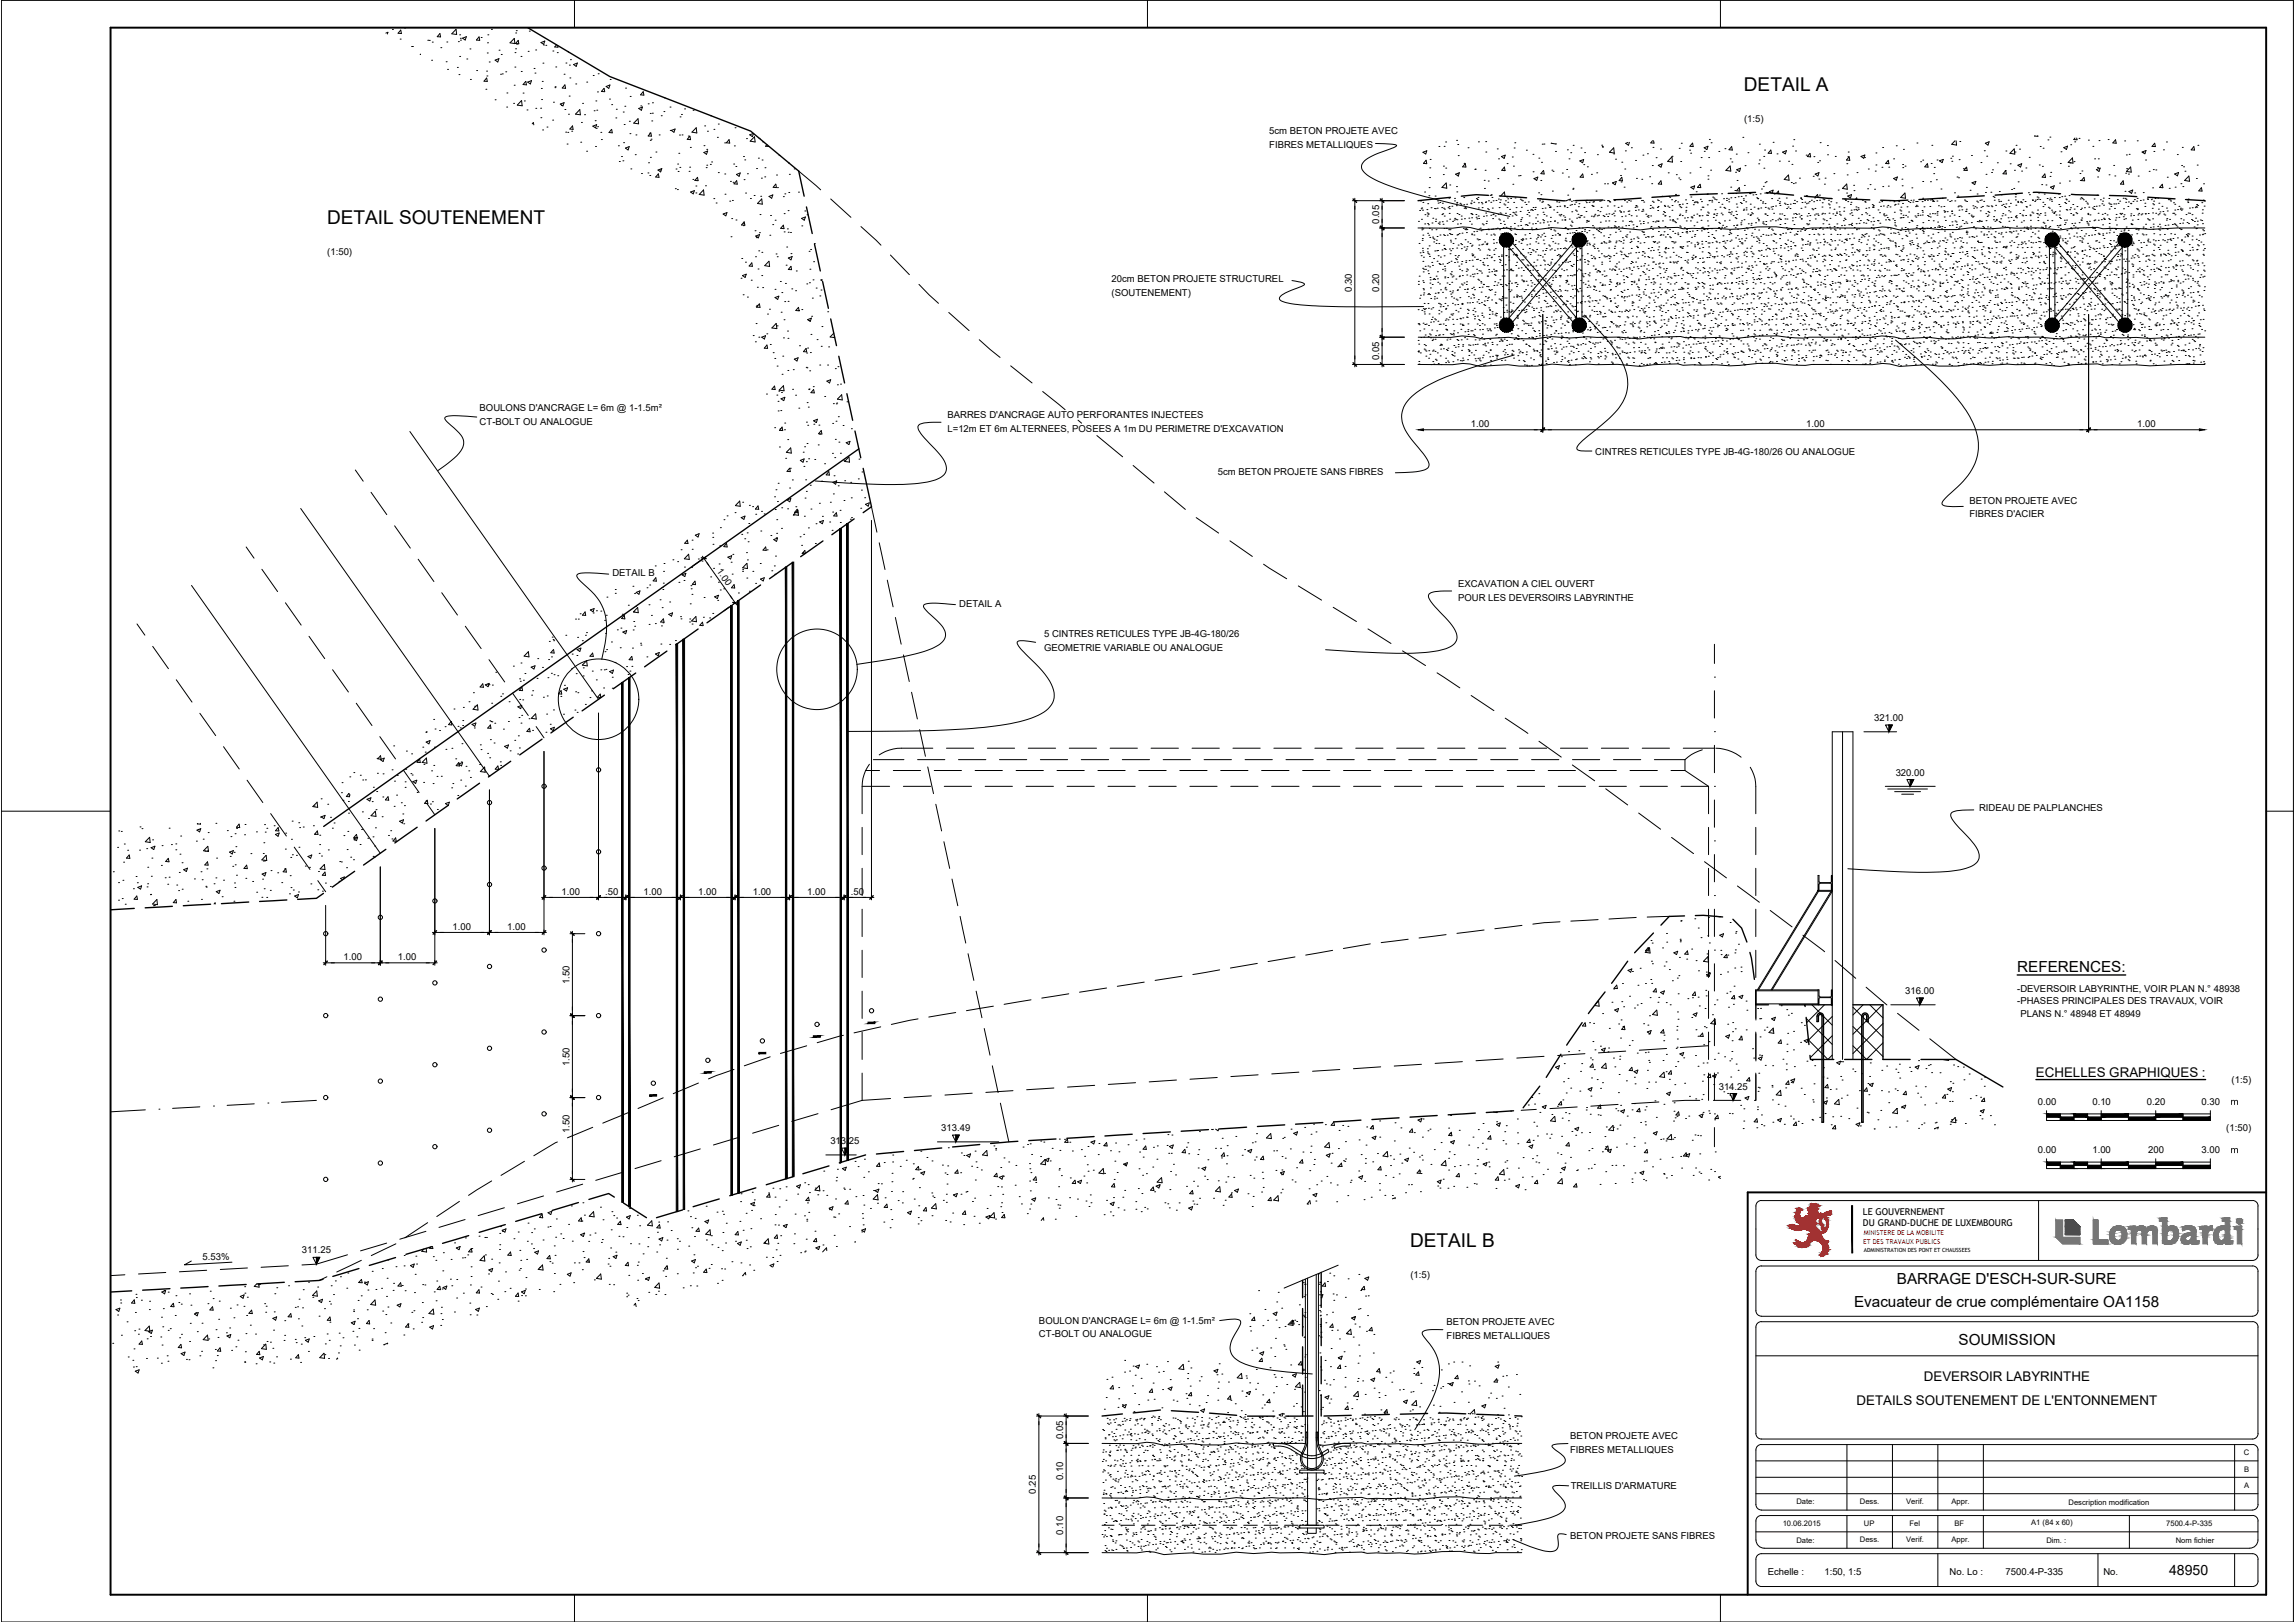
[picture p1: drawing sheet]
<svg xmlns="http://www.w3.org/2000/svg" width="841mm" height="594mm" viewBox="0 0 841 594" stroke-linecap="round" stroke-linejoin="round" font-family="sans-serif">
<defs><g id="words">
<g font-size="7">
<text x="639.1" y="33.5">DETAIL A</text>
<text x="119.8" y="82.1">DETAIL SOUTENEMENT</text>
<text x="516.8" y="456.7">DETAIL B</text>
</g>
<g font-size="5.6">
<text x="739.2" y="355.9">REFERENCES:</text>
<text x="695.1" y="470.4">BARRAGE D'ESCH-SUR-SURE</text>
<text x="679.4" y="478.8">Evacuateur de crue complémentaire OA1158</text>
<text x="717.7" y="492.6">SOUMISSION</text>
</g>
<text font-size="5.2" x="794.9" y="576.8">48950</text>
<g font-size="4.9">
<text x="746.1" y="394.3">ECHELLES GRAPHIQUES :</text>
<text x="705" y="505.9">DEVERSOIR LABYRINTHE</text>
<text x="680.4" y="514.4">DETAILS SOUTENEMENT DE L'ENTONNEMENT</text>
</g>
<g font-size="3.9">
<text x="817.4" y="404.7">m</text>
<text x="817.4" y="422.3">m</text>
</g>
<g font-size="3.5">
<text x="639.1" y="44.7">(1:5)</text>
<text x="465.1" y="49.2">5cm BETON PROJETE AVEC</text>
<text x="465.1" y="54.3">FIBRES METALLIQUES</text>
<text x="505.5" y="81.9" transform="rotate(-90 505.5 81.9)">0.05</text>
<text x="119.9" y="93.4">(1:50)</text>
<text x="407.3" y="103.4">20cm BETON PROJETE STRUCTUREL</text>
<text x="495.4" y="106.9" transform="rotate(-90 495.4 106.9)">0.30</text>
<text x="505.5" y="106.9" transform="rotate(-90 505.5 106.9)">0.20</text>
<text x="407.3" y="108.5">(SOUTENEMENT)</text>
<text x="505.5" y="131.9" transform="rotate(-90 505.5 131.9)">0.05</text>
<text x="175.8" y="150.6">BOULONS D'ANCRAGE L= 6m @ 1-1.5m²</text>
<text x="175.8" y="155.6">CT-BOLT OU ANALOGUE</text>
<text x="347.2" y="153.2">BARRES D'ANCRAGE AUTO PERFORANTES INJECTEES</text>
<text x="347.2" y="158.3">L=12m ET 6m ALTERNEES, POSEES A 1m DU PERIMETRE D'EXCAVATION</text>
<text x="539" y="156.4">1.00</text>
<text x="661.9" y="156.4">1.00</text>
<text x="783.2" y="156.4">1.00</text>
<text x="584.6" y="166.8">CINTRES RETICULES TYPE JB-4G-180/26 OU ANALOGUE</text>
<text x="446.3" y="174.1">5cm BETON PROJETE SANS FIBRES</text>
<text x="721.7" y="184.5">BETON PROJETE AVEC</text>
<text x="721.7" y="189.5">FIBRES D'ACIER</text>
<text x="262.5" y="209.2" transform="rotate(55 262.5 209.2)">1.00</text>
<text x="224.4" y="211">DETAIL B</text>
<text x="534.3" y="215">EXCAVATION A CIEL OUVERT</text>
<text x="534.3" y="220.1">POUR LES DEVERSOIRS LABYRINTHE</text>
<text x="351.5" y="222.2">DETAIL A</text>
<text x="382.6" y="233.3">5 CINTRES RETICULES TYPE JB-4G-180/26</text>
<text x="382.6" y="238.4">GEOMETRIE VARIABLE OU ANALOGUE</text>
<text x="686.9" y="264.1">321.00</text>
<text x="694.7" y="284.1">320.00</text>
<text x="725.3" y="297.2">RIDEAU DE PALPLANCHES</text>
<text x="205.8" y="327.6">1.00</text>
<text x="221.8" y="327.6">.50</text>
<text x="235.8" y="327.6">1.00</text>
<text x="255.9" y="327.6">1.00</text>
<text x="275.8" y="327.6">1.00</text>
<text x="295.8" y="327.6">1.00</text>
<text x="311.8" y="327.6">.50</text>
<text x="165.9" y="340.5">1.00</text>
<text x="185.8" y="340.5">1.00</text>
<text x="125.9" y="351.6">1.00</text>
<text x="145.8" y="351.6">1.00</text>
<text x="208.7" y="360.5" transform="rotate(-90 208.7 360.5)">1.50</text>
<text x="698.2" y="364.1">316.00</text>
<text x="739.2" y="363.2">-DEVERSOIR LABYRINTHE, VOIR PLAN N.° 48938</text>
<text x="739.2" y="367.9">-PHASES PRINCIPALES DES TRAVAUX, VOIR</text>
<text x="740.5" y="372.5">PLANS N.° 48948 ET 48949</text>
<text x="208.7" y="390.5" transform="rotate(-90 208.7 390.5)">1.50</text>
<text x="629.8" y="399">314.25</text>
<text x="817.8" y="396.8">(1:5)</text>
<text x="746.8" y="404.7">0.00</text>
<text x="766.8" y="404.7">0.10</text>
<text x="786.8" y="404.7">0.20</text>
<text x="806.7" y="404.7">0.30</text>
<text x="208.7" y="415.1" transform="rotate(-90 208.7 415.1)">1.50</text>
<text x="304.3" y="419.1">313.25</text>
<text x="344.9" y="414.3">313.49</text>
<text x="815.8" y="414.4">(1:50)</text>
<text x="746.8" y="422.3">0.00</text>
<text x="766.8" y="422.3">1.00</text>
<text x="787.3" y="422.3">200</text>
<text x="806.7" y="422.3">3.00</text>
<text x="74.2" y="461.3">5.53%</text>
<text x="110.6" y="459.1">311.25</text>
<text x="516.8" y="468">(1:5)</text>
<text x="380.7" y="484.8">BOULON D'ANCRAGE L= 6m @ 1-1.5m²</text>
<text x="530.1" y="485.4">BETON PROJETE AVEC</text>
<text x="380.7" y="489.9">CT-BOLT OU ANALOGUE</text>
<text x="530.1" y="490.4">FIBRES METALLIQUES</text>
<text x="389.6" y="527.1" transform="rotate(-90 389.6 527.1)">0.05</text>
<text x="575.4" y="527.2">BETON PROJETE AVEC</text>
<text x="575.4" y="532.3">FIBRES METALLIQUES</text>
<text x="389.6" y="542.1" transform="rotate(-90 389.6 542.1)">0.10</text>
<text x="575.6" y="545.2">TREILLIS D'ARMATURE</text>
<text x="379.6" y="547" transform="rotate(-90 379.6 547)">0.25</text>
<text x="389.6" y="562" transform="rotate(-90 389.6 562)">0.10</text>
<text x="575.4" y="563.5">BETON PROJETE SANS FIBRES</text>
<text x="647.8" y="576.8">Echelle :</text>
<text x="668.6" y="576.8">1:50, 1:5</text>
<text x="714.5" y="576.8">No. Lo :</text>
<text x="734.9" y="576.8">7500.4-P-335</text>
<text x="770.8" y="576.8">No.</text>
</g>
<g font-size="3.4">
<text x="682.7" y="444.9">LE GOUVERNEMENT</text>
<text x="682.7" y="449">DU GRAND-DUCHE DE LUXEMBOURG</text>
</g>
<g font-size="2.8">
<text x="822.3" y="533.1">C</text>
<text x="822.4" y="539.1">B</text>
<text x="822.4" y="545.1">A</text>
<text x="658.3" y="551">Date:</text>
<text x="681.6" y="551">Dess.</text>
<text x="698.5" y="551">Verif.</text>
<text x="715.1" y="551">Appr.</text>
<text x="758" y="551.1">Description modification</text>
<text x="653.3" y="558.9">10.06.2015</text>
<text x="683" y="558.9">UP</text>
<text x="699.8" y="558.9">Fel</text>
<text x="716.2" y="558.9">BF</text>
<text x="744.3" y="558.7">A1 (84 x 60)</text>
<text x="793.8" y="558.9">7500.4-P-335</text>
<text x="658.3" y="565">Date:</text>
<text x="681.6" y="565">Dess.</text>
<text x="698.5" y="565">Verif.</text>
<text x="715.1" y="565">Appr.</text>
<text x="749.9" y="565">Dim. :</text>
<text x="797.3" y="565">Nom fichier</text>
</g>
<g font-size="2.5" fill="#f00">
<text x="682.8" y="455.6">ET DES TRAVAUX PUBLICS</text>
<text x="683" y="452.4">MINISTERE DE LA MOBILITE</text>
</g>
<text font-size="2.1" x="683" y="458.4">ADMINISTRATION DES PONT ET CHAUSSEES</text>
</g></defs>
<!-- layer: LIN010CO -->
<g fill="none" stroke="#000" stroke-width=".37">
<path d="M141.4 12.1l.8-.3-.3 .7M143.8 10.8h.1M146.6 14.3h.1M146.9 11l.2 1.3-1.2-.1zM148.3 10.3h.1M150.8 17h.1M151.1 17h.1M154 19.9l.1 .1M156.8 14.7h.1M157.3 14.8h.1M158.4 15.4h.1M161.2 12.3l.2 1.2-1.2-.1z"/>
<path d="M161.5 17.5h.1M163.7 15.4h.1M167.1 10.8l.2 1.8-1.7-.2zM168 15.3h.1M168.4 12.8h.1M168.7 14h.1M168.7 14.7h.1M169.5 14l1.4-.6-.4 1.3zM172.2 17.9h.1M175.6 13.5l.2 1.3-1.2-.1zM176.3 13.7h.1M178.6 19.4h.1"/>
<path d="M178.6 15.7h.1M178.8 12.8h.1M180.1 10.8h.1M182.9 18.4h.1M183.7 20h.1M188.5 14.1l.2 1.9-1.8-.3zM188.7 19.3h.1M188.9 17.9h.1M189 12.1h.1M189.2 11.2h.1M189.3 16.1h.1M189.9 14.8l.2 1.3-1.2-.2z"/>
<path d="M193.5 18.8h.1M194 11.4h.1M196.3 18.3h.1M198.2 15.6l1.4-.6-.4 1.2zM199.2 16.5h.1M200 16.6h.1M202.6 18.7h.1M204 16.4l-.7 .8 1.2 .1-.2-.6M204.2 19.3h.1M208.2 19h.1M208.2 19h.2M158.2 22.1h.1"/>
<path d="M163.5 22.6h.1M164 25.4h.1M167.6 24.7h.1M168.2 27.3h.1M168.4 20.7h.1M171.1 21.6h.1M172.4 29.1h.1M174.7 25.8h.1M178.1 32.7h.1M178.3 26h.1M178.3 28.6l-.9 1.1 1.2 .1-.2-1.2M178.4 27.8h.1"/>
<path d="M179.3 22.7h.1M181.4 36.5h.1M181.4 22l1.4-.5-.4 1.2zM183.4 27.2h.1M184.1 27.1h.1M185.3 26.3h.1M185.7 39.2h.1M185.8 34.1h.1M188.2 37.9h.1M188.4 31.2h.1M188.7 24.6h.1M190.9 20.7h.1"/>
<path d="M191 26.2h.1M191.1 36.8l.2 1.9-1.7-.2zM191.7 34.1h.1M192.2 37h.1M192.7 29.8l.2 1.3-1.2-.1zM193.4 30.1l1.4-.6-.4 1.2zM195.7 25.1h.1M196 26.8h.1M196.3 39.7h.1M198.1 39.6h.1M198.4 32.4h.1M198.5 36.5h.1"/>
<path d="M198.7 29.8h.1M199 23.1h.1M202.8 37.4h.1M203.4 32.1h.1M203.4 31.8h.1M203.7 24.5h.1M205.3 38.1l1.4-.5-.4 1.2zM205.7 38.6h.1M206.7 27.2h.1M207 31.1l.3 1.3-1.3-.2zM207.4 23.1h.1M208.6 35.2h.1"/>
<path d="M208.7 23.8h.1M208.8 28.5h.1M209 21.9h.1M210.2 23.6l1.4-.5-.4 1.2zM211 30.7h.1M213.5 37.9h.1M215 30.1h.1M217.4 27.7h.1M218.4 37h.1M218.9 33.7h.1M219.2 27h.1M221.4 32.4l.2 1.2-1.2-.1z"/>
<path d="M222.1 31.7l1.4-.6-.4 1.3zM223.4 36.3h.1M223.6 29.1h.1M224.2 38.3h.1M229 38.9h.1M229.2 32.3h.1M230.9 35.3h.1M234.1 39.7l1.4-.5-.5 1.2zM234.8 38.8h.1M235.9 34.9l-1.2-.2 1-1.1 .3 1.3M237.5 38h.1M239.1 37.6h.1"/>
<path d="M245.5 39.2h.1M250.9 39.9h.1M193.1 40.3h.1M195 45.4l.5-.5 .1 .8M198.2 43.1h.1M198.8 47.6h.1M200.4 46.5h.1M202.5 44h.1M207 40.1h.1M207.3 48.4h.1M207.8 52.8h.1M208.1 48.5h.1"/>
<path d="M208.3 41.8h.1M209.5 48.1h.1M209.8 46.1l.2 1.3-1.2-.1zM212.5 40.1l.2 2-1.8-.3zM212.8 52.1h.1M213.1 44.8h.1M214.2 42h.1M215 55.4h.1M217.3 46.2l1.4-.6-.5 1.2zM217.7 40.6h.1M218.1 44.2h.1M218.2 53.7h.1"/>
<path d="M218.5 47h.1M218.7 40.4h.1M219 46.4h.1M220.2 48.5h.1M220.4 51.1h.1M224.1 47.4l-.9 1.1 1.2 .2-.2-1.3M225.7 43.2h.1M225.8 40h.1M226.6 53.4h.1M226.9 59.2h.1M227.8 57.3h.1M228.3 58.9h.1"/>
<path d="M228.4 41h.1M228.5 52.3h.1M228.7 45.6h.1M229.2 54.2l1.4-.5-.4 1.2zM230.6 44.4h.1M230.8 49h.1M232.8 56.7h.1M233 49.4h.1M233.8 43.5l.2 1.9-1.8-.3zM237.7 59.6h.1M238 48.8h.1M238.3 41.5h.1"/>
<path d="M238.3 51.4h.1M238.3 57.6h.1M238.5 48.7l.2 1.2-1.2-.1zM238.6 51h.1M238.8 44.3h.1M239.1 41.5h.1M240.4 55.7h.1M241.6 49.4h.1M242.3 42.4h.1M243.3 40.9h.1M245.6 47.8h.1M246 47.8l1.4-.5-.4 1.1z"/>
<path d="M248.8 56.1h.1M249 49.5h.1M249.2 42.8h.1M249.7 41.9h.1M249.9 49.4h.1M252.2 49.8h.1M252.8 49.9l.3 1.3-1.3-.2zM253 54h.1M254 40.4h.1M255.1 46.8l.3 1.9-1.8-.3zM257.9 55.9l1.4-.6-.4 1.2zM258 53.4h.1"/>
<path d="M258.2 46.1h.1M259 54.7h.1M259.2 48.1h.1M260.4 42.4h.1M260.8 59.3h.1M261.6 47.4h.1M262.9 50.3h.1M263.2 45.4h.1M265.6 52.3h.1M267.2 51.2l.2 1.2-1.2-.1zM269.1 53.4h.1M269.4 46.8h.1"/>
<path d="M272.5 57.3h.1M272.9 58.6h.1M273.6 50.8h.1M274.7 49.4l1.4-.5-.4 1.2zM276.7 52l-1.8-.3 1.6-1.6 .2 1.9M277.9 57.9h.1M278.2 50.7h.1M279.3 58.6h.1M279.5 52h.1M281.1 53l-.6 .6 1.2 .1M281.7 53.6l.1 .1M285.5 56.9h.1"/>
<path d="M288.9 59.7h.1M231.2 61.9h.1M235.1 63.6h.1M237.4 63.3h.1M238.1 64.3h.1M241.1 62.3l1.4-.6-.4 1.3zM241.3 63.7l.2 1.3-1.2-.2zM241.9 62.3h.1M247.5 69.1h.1M247.7 61.9h.1M248.2 69.4h.1M248.3 60.1h.1"/>
<path d="M248.5 62.8h.1M249.1 61.3h.1M252.5 62.8h.1M252.7 61.2h.1M253.1 70.3l1.4-.5-.5 1.2zM253.9 65.7h.1M255 68.1h.1M255 70.7h.1M255.6 65l.2 1.2-1.2-.1zM257.8 69.6l.2 1.9-1.8-.3zM258.5 68h.1M258.8 61.4h.1"/>
<path d="M259 60.5h.1M260.3 60.2h.1M261.6 72.7h.1M262.4 74.4h.1M263.2 63.2h.1M265 78.4l1.4-.5-.4 1.2-1-.7M265.6 63.7h.1M265.7 71.1h.1M267.4 73.7h.1M267.7 66.4h.1M268.4 73.4h.1M268.6 66.8h.1"/>
<path d="M268.9 60.1h.1M269.7 61h.1M269.9 63.9l1.4-.6-.5 1.3zM270 66.2l.2 1.3-1.2-.2zM272.7 65.8h.1M273.2 70.7h.1M273.9 63.6h.1M275 72.7h.1M276.4 71.6h.1M277.2 61.7h.1M278.5 78.6h.1M278.8 71.9h.1"/>
<path d="M279 65.2h.1M279.1 72.9l.3 1.9-1.8-.3zM280.2 64.8h.1M280.3 61.4h.1M281.8 71.9l1.4-.5-.4 1.2zM282.4 78.9h.1M284.3 67.5l.2 1.2-1.2-.1zM284.6 64.1h.1M284.9 68.7h.1M287.1 72h.1M287.4 78.2h.1M287.6 71h.1"/>
<path d="M288.8 77.1h.1M289.1 70.5h.1M289.3 63.9h.1M291 61.9h.1M292.6 70.4h.1M292.7 62.7l8 6.8M293.8 80l1.3-.5-.4 1.2zM294.9 77.3h.1M295.7 78.7h.1M304.4 72.9l7.4 6.7M267.9 86.7h.1M268.1 80.1h.1"/>
<path d="M269.7 80.6h.1M271.8 94.7h.1M272.4 82.6h.1M272.5 81.8h.1M272.7 81.3l.3 1.2-1.3-.1zM273.2 96h.1M275.5 96.3l.2 1.3-1.2-.2zM276.7 84.5h.1M276.9 94h.1M276.9 86.5l1.4-.6-.4 1.2zM277.1 86.8h.1M277.2 87.1h.1"/>
<path d="M277.8 98.5h.1M278 91.9h.1M278.3 85.2h.1M279.2 92.4h.1M281.8 95.7l.2 1.9-1.8-.3zM282.1 86.2h.1M283.2 82.3h.1M284.1 80.7h.1M284.4 93h.1M284.8 94h.1M287.1 82.5l.2 1.2-1.2-.1zM287.4 84.9h.1"/>
<path d="M288.1 97.1h.1M288.3 90.5h.1M288.5 83.8h.1M288.8 85.1h.1M288.9 94.5l1.4-.5-.4 1.2zM289.7 85.1h.1M289.9 92.9h.1M289.9 97.6l.2 1.2-1.2-.1zM291.8 99.2h.1M293.8 82.7h.1M296.5 92h.1M296.8 98.6h.1"/>
<path d="M297.1 91.4h.1M298.2 95.9h.1M298.4 89.2h.1M315.5 83l7.3 6.8M326.3 93.4l6.9 7.2M271.6 101.9h.1M272.1 100.9l1.4-.5-.5 1.2zM272.3 108h.1M273.9 108.8h.1M275.3 102.6h.1M277.1 118.5h.1M277.1 112.4h.1"/>
<path d="M277.3 111.9h.1M277.5 105.2h.1M278.3 111.3l-1 1.2 1.2 .1-.2-1.3M279.1 100.9h.1M279.5 105.3h.1M281.3 115h.1M282 113.3h.1M284 106h.1M284 109l1.4-.5-.4 1.2zM284.4 118.5l.2 1.9-1.7-.3zM284.8 119.4h.1M286 103.1h.1"/>
<path d="M286.3 114.4h.1M286.5 107.2h.1M287.3 117.1h.1M287.6 110.5h.1M287.8 103.8h.1M288.8 110.4h.1M290.2 105.8h.1M291.5 106.5h.1M292.6 112.6l.3 1.2-1.3-.1zM292.7 113.7h.1M293.8 113.4h.1M295.7 104h.1"/>
<path d="M296 117.1l1.3-.6-.4 1.2zM296.4 117.4h.1M296.6 103.6h.1M297.4 115.8h.1M297.7 109.2h.1M297.9 102.5h.1M299.1 105.5h.1M300.4 108.4h.1M300.9 106.2h.1M301.2 119.6h.1M301.3 102.4l-.5 .1 .6 .5M303.3 114.2h.1"/>
<path d="M336.8 104.2l7.1 6.9M347.7 114.4l7.4 6.7M276 122.9h.1M276.8 125.2h.1M278.1 123.5h.1M279.1 123.5l1.4-.5-.4 1.2zM281 122.3h.1M281.3 127.6l-1.2-.1 1-1.1 .2 1.2M282.3 126.2h.1M283.3 129.2h.1M283.9 131.3h.1M284.8 134.1h.1"/>
<path d="M286.6 137.1h.1M286.9 130.4h.1M287.1 123.8h.1M288.6 121.3h.1M288.7 135.7h.1M288.8 123.9h.1M290.7 135.4h.1M291.1 131.5l1.4-.5-.4 1.2zM293 126.6h.1M295.4 127.6l.2 1.3-1.2-.1zM295.4 134.5h.1M295.6 129.3h.1"/>
<path d="M295.7 134.7h.1M296 127.5h.1M296.7 135.8h.1M297 129.1h.1M297.2 122.5h.1M299.4 124.4h.1M300.4 133.7h.1M300.9 126.8h.1M303 139.6l1.4-.5-.4 1.2zM303.3 133.7h.1M303.7 127.1h.1M305.6 122l-1.4 1.4 1.7 .3"/>
<path d="M306.1 135h.1M307.1 134.3h.1M358.9 124.4l7.6 6.5M370.4 134l7.8 6.3M280.9 144.3h.1M283.8 141.4l.3 1.3-1.2-.1zM283.9 156.6h.1M284.7 144.7h.1M285.1 147h.1M285.2 150.5h.1M285.4 143.3h.1M285.9 157.1h.1"/>
<path d="M286.1 150.4h.1M286.2 146.1l1.4-.6-.4 1.2zM286.4 143.7h.1M286.6 156.4l.2 1.3-1.2-.1zM287.1 141.3l.2 1.8-1.8-.2zM287.5 157.4h.1M287.6 155h.1M290.4 142.6h.1M291.5 144.8h.1M292.7 149.5h.1M295.5 154.6h.1M295.8 147.5h.1"/>
<path d="M296 155.8h.1M296.2 149.1h.1M296.4 142.7h.1M296.5 142.5h.1M298 141.6h.1M298.2 142.7l.2 1.2-1.2-.1zM298.2 155.4h.1M299.1 154.8l-.9-.7 1.4-.5-.4 1.2M300.1 155.7h.1M300.4 159h.1M301.2 159l-1.2-.2 .9-1.1 .3 1.3M302.2 145.2h.1"/>
<path d="M305.1 155.1h.1M305.4 147.8h.1M306.4 154.3h.1M306.5 147.9h.1M306.6 147.6h.1M306.9 140.9h.1M307.2 152.6h.1M308 140.7h.1M308.4 144.6l.3 1.9-1.8-.3zM308.9 155.8h.1M310.4 147.2h.1M312 157h.1"/>
<path d="M382.1 143.4l8.2 6.6M395.1 153.9l1.3 1.1M402 159.5l9.4 7.8M130.2 172.1l2.9 4.1M284.4 179.4h.1M285.2 177h.1M285.6 163.7h.1M287.9 167.9h.1M288.7 161h.1M289.3 178.7h.1M289.3 171.5l-.9 1.1 1.2 .1-.2-1.2M289.6 171.5h.1"/>
<path d="M289.7 164.1l-1.5 1.6 1.8 .3-.2-1.9M290.4 175.8h.1M293.3 168.6l1.4-.5-.4 1.2zM294.3 165.6h.1M294.6 170.8h.1M294.9 163.6h.1M295.2 175.7h.1M295.5 169.1h.1M295.5 180h.1M295.7 162.4h.1M296.3 168h.1M296.9 177.7h.1"/>
<path d="M298.6 168.3h.1M299.8 163h.1M301.1 176.2h.1M302.2 169.9h.1M303.7 172.7l.3 1.3-1.2-.1zM305.1 166h.1M305.6 174.3h.1M305.9 167.6h.1M306.1 160.9h.1M306.2 177.3l-1-.6 1.4-.6-.4 1.2M307.2 177.9h.1M307.4 161.9h.1"/>
<path d="M308 166h.1M309.2 168.8h.1M309.5 176.1h.1M311.1 167.4l-1.6 1.6 1.8 .3-.2-1.9M311.1 162.8l-1-.6 1.4-.6-.4 1.2M311.7 176.7h.1M314.5 175.4h.1M314.8 168.2h.1M315.7 179.5h.1M315.9 172.9h.1M415.2 170.5l7.7 6.4M136 180.3l5.7 8.2"/>
<path d="M144.6 192.6l5.8 8.2M251.9 197.8l.2 1.3-1.2-.1zM253.6 197.8h.1M254.8 196l1.4-.5-.4 1.2zM261.2 195.3h.1M261.2 196.8h.1M261.3 199.4h.1M263.8 199.9h.1M264 193.3h.1M265.3 190.3h.1M266.4 188.9h.1M269.4 187.8h.1"/>
<path d="M271.1 183.5l.2 1.9-1.8-.2zM271.8 195.7h.1M272.2 184h.1M272.6 190.2l-1-.6 1.4-.6-.4 1.2M272.9 197.3h.1M273.8 195.2h.1M274.2 198.4h.1M274.4 191.7h.1M274.6 185.1h.1M275.8 185.6h.1M276.9 188.4h.1M277.8 185.3l.2 1.2h-1.2z"/>
<path d="M278.8 194.5h.1M279.1 187.3h.1M280 188.2h.1M282.5 196.1h.1M283.5 197.6l1.4-.5-.4 1.2zM283.8 182h.1M284.1 186.6h.1M284.4 197h.1M284.6 195.3h.1M284.6 190.3h.1M284.9 183.7h.1M286.4 193.5h.1"/>
<path d="M286.5 186h.1M288.4 183.1l1.4-.5-.4 1.2zM288.6 186.4h.1M290.7 188.7h.1M291.6 185.6h.1M292.4 187.8l-1.2-.1 .9-1.2 .3 1.3M292.4 186.8l.2 1.9-1.8-.2zM293.2 196.6h.1M293.8 199.7h.1M294.5 195.7h.1M294.8 189.1h.1M295 182.4h.1"/>
<path d="M296.2 193.4h.1M297.2 186.5h.1M298.8 199.1h.1M299 191.8h.1M300.3 184.3h.1M301.3 191.8l-.9-.7 1.4-.5-.4 1.2M301.4 189.1h.1M304 191.2h.1M304.3 184h.1M304.9 194.2h.1M305.1 187.6h.1M305.4 180.9h.1"/>
<path d="M306.5 187.8l.2 1.2-1.2-.1zM307.8 186.9h.1M307.9 191.4h.1M309.3 183.3h.1M311.6 190.2h.1M312 182.3h.1M312 189.6h.1M315.4 186.2h.1M316.9 182.3h.1M317.2 184.7l1.4-.5-.5 1.2zM426.7 180.1l7.7 6.5M438.4 189.6l8.2 5.7"/>
<path d="M450.7 198.1l8.2 5.7M90.2 200.3l2.9 4.1M96 208.5l5.7 8.2M153.2 204.8l5.8 8.2M161.9 217.1l5.7 8.2M222.4 218.7h.1M225.5 215.9h.1M225.5 217.3h.1M231.9 214.7h.1M232.5 217.4h.1M233.1 217l1.4-.6-.4 1.2zM237.1 215.3h.1"/>
<path d="M238.1 214.3h.1M240.1 207.3h.1M240.3 211.6l.2 1.3-1.1-.2zM241.9 219.7h.1M242.6 215.2h.1M242.9 215.9h.1M243.1 213.6h.1M243.2 209.3h.1M243.3 206.4h.1M246.6 205h.1M248.3 205.7h.1M248.8 213.3h.1"/>
<path d="M249.6 201.4h.1M249.9 210.5l1.4-.5-.3 1.2zM250.7 212.6h.1M250.8 207.7h.1M252.3 203l.3 1.9-1.8-.2zM253.2 214.5h.1M253.3 215.7h.1M253.4 207.9h.1M253.6 217.7h.1M253.7 201.2h.1M254.7 212.9l.2 1.2-1.2-.1zM255.9 204.7h.1"/>
<path d="M257.3 205.5h.1M258 218.8h.1M260.4 211.3h.1M261.5 208.2h.1M261.9 218.6l1.4-.6-.4 1.3zM263 219.9h.1M263 218.2h.1M263.3 213.2h.1M263.5 206.6h.1M263.9 216.1h.1M265.2 215.7h.1M266.4 200.3l-1.1-.1 .9-1.1 .3 1.2"/>
<path d="M267.9 205.9h.1M268.1 203.6l-1.4 .5 1 .6M268.1 203.5l-.3 1.2M268.3 210.3h.1M268.6 203h.1M269 214.1l-.9 1.2 1.1 .1-.2-1.3M270.6 217.2h.1M272.1 209.3h.1M272.2 208.6h.1M273.6 202.4h.1M273.7 211.7h.1M273.7 206.3l-1.5 1.7 1.7 .3-.2-2"/>
<path d="M273.9 205.1h.1M274.6 216.5h.1M275.9 209.3h.1M276.9 213.7h.1M278.6 206.4h.1M278.7 212.1l1.4-.5-.4 1.2zM280.8 201.6l-.2-1.3-1 1.2 1.2 .1M281.1 201.4h.1M282.8 209.1h.1M283.8 207.3h.1M283.9 210.3h.1M284.2 203.7h.1"/>
<path d="M294.3 202.4h.1M295.1 202.7l-.2-1.1-.9 1.1 .9 .1M463 206.6l8.5 5.4M475.8 214.6l8.5 5.2M50.2 228.5l2.9 4.1M56 236.7l5.7 8.2M104.6 220.8l5.8 8.2M113.2 233.1l5.8 8.1M170.5 229.4l5.8 8.1M193.6 238.7l.2 1.9-1.7-.3zM201.3 234.9h.1M202.4 233.4h.1"/>
<path d="M202.7 234.2h.1M202.8 237.9l.3 1.3-1.3-.1zM202.9 234.7h.1M207.3 232.7h.1M209.7 239.6h.1M210.9 226.8h.1M211.7 233.4h.1M211.9 226.8h.1M212.6 224.8h.1M212.9 237.4l-1.4 .5 1 .7 .4-1.2M213.4 234.7h.1M214.4 224.1l.2 1.3-1.2-.1z"/>
<path d="M214.5 232.7h.1M214.9 231.7h.1M216.3 223.4l1.4-.5-.4 1.2zM217.2 239.2l.2 1.2-1.2-.1zM217.4 224.5h.1M218.6 223.7h.1M220.2 223.8h.1M221.6 227.2h.1M221.7 238.7h.1M221.9 232h.1M222.2 225.4h.1M222.3 237.9h.1"/>
<path d="M224.1 235.1h.1M226.2 230.7h.1M227.3 237.3h.1M227.5 230.1h.1M228 225h.1M228.3 231.5l1.4-.6-.4 1.2zM228.7 225.4l.3 1.3-1.2-.2zM230.3 221.7h.1M231.8 237.4h.1M232 230.7h.1M232.2 227.6h.1M232.3 224.1h.1"/>
<path d="M232.6 229.4h.1M232.8 222.1h.1M233.7 222.5l.2 1.9-1.8-.3zM234.7 235.6h.1M234.9 236.3h.1M237.8 221.5h.1M237.9 228.7h.1M238.7 225.4h.1M240.2 228.4h.1M240.2 239.5l1.4-.5-.4 1.2zM242.2 235.9h.1M242.4 229.2h.1"/>
<path d="M242.7 222.6h.1M243 228.1h.1M243.1 226.7l-1 1.1 1.2 .1-.2-1.2M245.1 225l1.4-.5-.4 1.2zM245.4 220.5h.1M245.4 236h.1M247.5 234.6h.1M249.4 225.9h.1M249.6 226.7h.1M252.7 227.8h.1M252.8 226.7h.1M252.9 221.2h.1"/>
<path d="M253.6 228.6h.1M255 225.8l.2 1.9-1.8-.3zM257.7 229.1l-.3-1.2-.9 1.1 1.1 .2M257.8 226.1h.1M260.1 226.3h.1M261.2 224.7h.1M488.6 222.4l8.5 5.2M501.3 230.3l8.4 5.4M514 238.4l8.4 5.4M64.6 249l5.8 8.1M121.9 245.3l5.8 8.2M130.6 257.6l5.7 8.1"/>
<path d="M166.4 259.7h.1M169.8 259.1h.1M171.9 257h.1M173.5 253.7h.1M173.9 258.7h.1M174.9 258.2l-1.5 1.6 1.7 .3-.1-1.9M176.9 250.5l.3 1.2-1.3-.1zM178.7 250.6h.1M179.2 250.8h.1M179.2 241.6l5.8 8.2M179.2 250.3l-1.4 .5 1.1 .7 .4-1.2M180.2 257.6h.1"/>
<path d="M180.4 250.9h.1M181.7 246.2h.1M183.5 255h.1M184.1 254.1h.1M186.6 257h.1M187.8 253.9l5.8 8.2M188.1 244h.1M189.8 258.9l1.4-.6-.4 1.3zM190.4 248.6h.1M190.5 256.2h.1M190.7 249.5h.1M190.9 242.8h.1"/>
<path d="M191.3 251.7l.2 1.3-1.2-.1zM191.6 256.3h.1M191.8 249.1h.1M192.4 246.7h.1M194.6 244.4l1.4-.5-.3 1.1zM194.8 254.6h.1M195.2 253h.1M196.8 248.5h.1M197.1 241.2h.1M198.8 244.4h.1M199.1 255.4h.1M200.5 254.9h.1"/>
<path d="M200.8 248.2h.1M201 241.6h.1M202.1 246.6h.1M202.1 240.6h.1M203 247.1h.1M204.4 247.5h.1M205.5 255.1h.1M205.6 253l.2 1.2-1.2-.1zM206.8 251h.1M208 251.9l-1.4 .5 1 .7 .4-1.2M209.5 244.9h.1M210.9 253.4h.1"/>
<path d="M211.2 246.7h.1M211.4 240.1h.1M211.8 253.7h.1M213.7 247.6h.1M213.7 244.6h.1M214.5 258h.1M214.9 242.1l.3 1.8-1.8-.3zM216.2 255.5h.1M216.8 253h.1M217 245.8h.1M218.5 249h.1M220 254.2l.2 1.3-1.2-.1z"/>
<path d="M220.2 245.3h.1M221.2 252h.1M221.4 245.3h.1M222 245.2h.1M223.4 246l1.4-.6-.4 1.2zM224.4 252.1h.1M224.4 248h.1M225.4 242.6h.1M229.6 244.2h.1M230.2 247h.1M230.8 245.8h.1M231.6 244.1h.1"/>
<path d="M231.7 241.7l-1.2-.1 1-1.2 .3 1.3M237.1 240.6h.1M526.6 246.4l8.4 5.5M539.1 254.7l8.4 5.6M73.2 261.3l5.8 8.1M81.9 273.5l5.8 8.2M138.2 277.8h.1M139.2 269.8l5.7 8.2M139.4 278.2l1.4-.5-.4 1.2zM139.4 276.8l.3 1.3-1.2-.2zM144.3 273.2h.1M148.9 275.1h.1"/>
<path d="M150.8 276.1h.1M153.8 278.1l-1 1.1 1.2 .1-.2-1.2M154.9 273.7h.1M155.4 280h.1M155.8 275.5h.1M156.1 268.2h.1M156.2 268h.1M156.2 271.8l1.4-.6-.4 1.3zM156.3 277.6l.2 1.9-1.8-.3zM158.9 263.5h.1M159.2 273.7h.1M159.4 267h.1"/>
<path d="M161.1 267.6h.1M163.1 266.2h.1M163.4 274.5h.1M165.4 264.3l.2 1.2-1.2-.1zM165.6 274.1h.1M167 277.9h.1M167.9 266h.1M168.1 279.3l.3 1.3-1.2-.2zM168.7 266.6h.1M169 279.1h.1M169.3 272.4h.1M169.5 279.3l-1.4 .5 1 .7 .4-1.2"/>
<path d="M169.5 265.7h.1M169.6 263.9h.1M173.8 266.6h.1M174.4 264.8l-1.4 .5 1 .7 .4-1.2M176 272.8h.1M176.3 274.5h.1M178.7 275.9h.1M179.5 277.6h.1M179.5 264h.1M179.7 270.9h.1M179.7 265.5l.2 1.3-1.2-.1zM179.9 264.3h.1"/>
<path d="M180.3 264.4h.1M181.1 272.1h.1M181.3 264.9h.1M183.3 279h.1M184.5 267.1h.1M184.9 273.4l1.4-.5-.4 1.1zM186.3 264.3h.1M186.9 275h.1M188.6 271.2h.1M189.7 276.2h.1M189.9 269.5h.1M190.2 262.8h.1"/>
<path d="M190.3 274h.1M190.9 264.9h.1M191.2 262h.1M193.9 263.2h.1M194 266.8l.3 1.2-1.2-.1zM195.2 267.5h.1M196.3 261.5l-1.6 1.6 1.8 .3-.2-1.9M196.5 266.1l2.8 4.1M200.1 268.2h.1M200.3 261.5h.1M201.6 265.3h.1M202.8 260h.1"/>
<path d="M203.1 266.4l-1.4 .5 1 .7 .5-1.2M206.5 261.6h.1M210.7 260.1h.1M211.5 260.9h.1M318.6 279.9a13.9 13.9 0 0 0-2.7 8.1v10M320 278.2h11.3M336.3 278.2h9.9M341.8 274h-11.4a14.7 14.7 0 0 0-8.2 2.5M346.8 274h10M351.2 278.2h10.1M361.8 274h10M366.3 278.2h10"/>
<path d="M376.8 274h10M381.3 278.2h9.9M391.8 274h10M396.2 278.2h10.1M406.8 274h10M411.3 278.2h10M421.8 274h10M426.3 278.2h9.9M436.8 274h10M441.2 278.2h10.1M451.8 274h10M456.3 278.2h10"/>
<path d="M466.8 274h10M471.3 278.2h9.9M481.8 274h10M486.2 278.2h10.1M496.8 274h10M501.3 278.2h10M511.8 274h10M516.3 278.2h9.9M526.8 274h10M531.2 278.2h10.1M541.8 274h10M546.3 278.2h10"/>
<path d="M551.6 263l8.3 5.6M556.8 274h10M561.3 278.2h9.9M564 271.5l8.1 5.8M571.8 274h10M576.2 278.2h10M586.8 274h10M591.3 278.2h10M601.8 274h10M606.3 278.2h11.2M616.8 274h11.5M617.5 278.2v4l8.6 5.8v10"/>
<path d="M623.8 274.6l-1.2 .5a13.7 13.7 0 0 0-5.1 3.1M628.8 274a15.6 15.6 0 0 1 9.2 3.3M90.6 285.8l5.7 8.1M99.2 298l5.7 8.2M115.1 295.2h.1M116.2 293.8l.2 1.9-1.8-.3zM117.4 299.3h.1M117.7 292.6h.1M117.7 299.2l1.4-.6-.4 1.3zM120.1 294.6h.1M121.1 299.4h.1M125.1 290.3h.1"/>
<path d="M125.3 286.7h.1M125.7 293.1h.1M127.7 293.6h.1M127.7 297.8h.1M127.8 290.6l-.9 1.1 1.2 .1-.2-1.2M128 291.2h.1M128.2 284.5h.1M129.7 283h.1M132 283.9h.1M132.8 297.4h.1M132.9 285.7h.1M133.9 285.6h.1"/>
<path d="M134.5 292.7l1.4-.5-.4 1.2zM135 299.8h.1M136.4 293.6h.1M136.8 288.3h.1M137.5 297.1l.3 1.9-1.8-.2zM137.8 296.6h.1M138 289.9h.1M138.3 283.2h.1M140 299.1h.1M140.3 291.9h.1M140.4 283.4h.1M142.2 291.8l.3 1.3-1.3-.1z"/>
<path d="M143.7 282h.1M144.4 295.3h.1M144.6 286.1h.1M145.3 291.2h.1M145.6 284h.1M147.1 294h.1M147.6 298.1h.1M147.8 282.1l5.8 8.2M148.2 295.1h.1M148.5 288.4h.1M148.5 286.4h.1M148.7 281.7h.1"/>
<path d="M150.6 283.4h.1M151 283.9h.1M151.3 286.3l1.4-.5-.4 1.1zM152.9 290.3h.1M155.2 286.6h.1M156.1 293.3h.1M156.5 294.3l2.8 4.1M156.5 294.3l-.9-.1 .9-1.1 .3 1.3M156.5 294.3l.3 .1M157.7 294.5h.1M158.2 282.3h.1M158.5 293.6h.1"/>
<path d="M158.7 287h.1M159 280.3h.1M160.1 284.4h.1M160.3 296.5h.1M161.7 284.3h.1M164.3 295l.4-1.2-1.5 .5 1 .7M165.5 288.6h.1M165.9 287h.1M167.8 291.4h.1M168.8 285.7h.1M170.5 287.9h.1M170.8 280.7h.1"/>
<path d="M171.8 282.3h.1M172.4 284.7h.1M175.8 280h.1M177.6 280.9l.2 1.9-1.8-.2zM179.2 284.2h.1M182.5 280.6l.2 1.2-1.2-.1zM183.5 280.3h.1M315.9 288h10.1M317.2 282.2h5.1M327.4 282.2h10M331 288h10M342.3 282.2h10"/>
<path d="M346 288h10M357.3 282.2h10M361 288h10M372.4 282.2h10M376 288h10M387.3 282.2h10M391 288h10M402.3 282.2h10M406 288h10M417.3 282.2h10.1M421 288h10M432.4 282.2h9.9"/>
<path d="M436 288h10M447.3 282.2h10M451 288h10M462.3 282.2h10.1M466 288h10M477.4 282.2h9.9M481 288h10M492.3 282.2h10M496 288h10M507.3 282.2h10.1M511 288h10M522.4 282.2h9.9"/>
<path d="M526 288h10M537.3 282.2h10M541 288h10M552.3 282.2h10.1M556 288h10M567.4 282.2h9.9M571 288h10M576.2 280.2l8.2 5.8M582.3 282.2h10M586 288h10M588.4 288.9l8.1 5.9M597.3 282.2h10.1"/>
<path d="M600.5 297.8l8 5.9M601 288h10M612.4 282.2h5.1M616 288h10.1M641.4 281l.1 .1a13.4 13.4 0 0 1 1.9 6.9v10M691.8 289h14.5M694.3 290h9.5M696.9 290.9h4.4M41.5 319.3h.1M43.1 310.4h.1M43.5 304.3h.1M44.4 304.5h.1"/>
<path d="M45.3 315.8h.1M45.6 309.1h.1M46.8 311.4h.1M47.3 313.2l.3 1.2-1.2-.1zM51.1 311.4h.1M51.3 302.9h.1M52 303.5h.1M53.8 310.8h.1M54.1 317.6h.1M54.8 306.7l.2 1.9-1.7-.3zM55.4 310.5l1.4-.6-.5 1.3zM55.7 314.3h.1"/>
<path d="M55.9 307.6h.1M59.1 317h.1M59.4 309.7h.1M61.7 314.4l.2 1.3-1.2-.2zM62 303.3h.1M62.8 309.3h.1M64.4 309.1h.1M64.4 311.2h.1M65.7 319.5h.1M66 312.9h.1M66.2 306.2h.1M66.7 316h.1"/>
<path d="M67.3 318.5l1.4-.5-.4 1.2zM72 308.1h.1M72.2 304.1l1.4-.6-.4 1.2zM72.6 303.8h.1M73.4 301.6l.1 .3-1.2-.1 .1-.2M73.7 319.3h.1M74.5 307.4h.1M75.1 311.7h.1M75.8 318.2h.1M76.1 311.6h.1M76.2 310l.2 1.9-1.8-.3zM76.2 316.9l-1.1-.1 .9-1.1 .3 1.2"/>
<path d="M76.3 304.9h.1M79.1 301.6h.1M79.4 314.3h.1M83.3 304.2h.1M84.1 312.1l1.4-.6-.4 1.3zM84.4 313.7h.1M84.6 306.4h.1M85.3 317.3h.1M85.8 312.2h.1M86.1 305.4h.1M86.2 316.8h.1M86.4 310.1h.1"/>
<path d="M86.7 303.4h.1M87.6 301.9l-.9 1.1 1.1 .1-.2-1.2M89.6 305.7h.1M89.8 302h.1M90.4 316.9l.2 1.2h-1.2zM91.9 312.6h.1M94 304.7h.1M96.5 315.4h.1M96.5 312.6h.1M96.7 308.7h.1M96.9 302h.1M97 315.3h.1"/>
<path d="M97.2 304.8h.1M97.5 313.3l-1.5 1.6 1.7 .3-.2-1.9M97.8 303.4h.1M99.3 318.9h.1M100.5 302.4h.1M100.9 305.6l1.4-.5-.4 1.2zM101.8 319.7h.1M101.9 303.1l.3 1.2h-1.2zM104.3 318.2h.1M104.6 311h.1M104.7 305.2h.1M104.7 318.1l.2 1.3-1.1-.1z"/>
<path d="M106.6 314h.1M106.8 307.4h.1M107.1 300.8h.1M107.1 313.1h.1M107.8 310.3l5.8 8.1M108.6 313.3h.1M109.5 301.3h.1M109.6 310.3h.1M109.8 303.1h.1M111.1 302.9h.1M111.9 317.2h.1M112.9 313.7l1.4-.5-.5 1.1z"/>
<path d="M113.4 317.7h.1M114.9 302.4h.1M115.4 305.6h.1M116.3 304.3l.2 1.3-1.2-.1zM116.7 319.2h.1M117 312.6h.1M117.1 309.3h.1M117.2 305.9h.1M117.8 313.5h.1M118.9 316.6l.2 1.9-1.8-.3zM119.1 319.4l.2 1.2h-1.2zM120.3 311.3h.1"/>
<path d="M121.8 303.3h.1M122.4 301.4h.1M124.5 315.6h.1M125.1 315.7h.1M126 306h.1M127 317.8h.1M127.2 311.2h.1M127.5 304.5h.1M128.5 314h.1M129.5 314.9h.1M129.8 307.7h.1M130.9 306.9l-1.2-.1 .9-1.2 .3 1.3"/>
<path d="M131.1 306.7l-.5 1.2-.9-.7 1.4-.5M132 309.3h.1M132.5 303.8h.1M134.8 307h.1M136.7 306.5h.1M136.7 313.7h.1M137.1 313.9h.1M137.3 309.9h.1M137.6 303.2h.1M142.4 306h.1M143.2 304.3h.1M143.6 307.3h.1"/>
<path d="M145 306.9l.2 1.2-1.2-.1zM146.4 300.8l1.5-.6-.5 1.3zM148 301.7h.1M315.9 303v10M315.9 318v10M612.6 306.7l8 5.9M624.6 315.6l8.1 5.9M626.1 303v10M626.1 318v10M643.4 303v10M643.4 318v10M43.4 323.3h.1"/>
<path d="M43.4 329.7h.1M44.8 329.1h.1M45 322.4h.1M45.9 331.2h.1M48.6 332.8h.1M48.9 325.5h.1M49.9 321h.1M50.3 323.3h.1M50.4 329.4l-.3-1.2-1 1.1 1.2 .2M50.5 325l1.4-.5-.4 1.1zM53.9 324.8h.1M54.1 323.7h.1"/>
<path d="M55.1 327.7h.1M55.2 327.6h.1M55.5 320.9h.1M56.2 331.7h.1M56.6 331.7h.1M57.5 329.5l.2 1.9-1.8-.3zM60.5 321.5h.1M61.5 323.9h.1M62 321.3h.1M64.5 329.5l.2 1.2-1.2-.1zM64.8 324.2h.1M65.4 326.2h.1"/>
<path d="M66.8 325.7h.1M68.8 330.1h.1M71.2 321.9h.1M73.8 329.4h.1M74.1 322.2h.1M75.4 324.6h.1M75.6 324.9h.1M78.4 323.7h.1M78.4 331.1l.4-.4 .1 .4M79.1 321.5h.1M79.2 326.6l1.4-.5-.4 1.2zM81.4 328.4h.1"/>
<path d="M81.9 322.4h.1M85.7 330.1h.1M85.9 323.4h.1M86.1 325h.1M86.7 320.6h.1M90.1 321.7h.1M92.6 322.8h.1M94.1 326.8h.1M96 328.6h.1M96.1 320.1l1.4-.5-.5 1.2zM96.2 322h.1M96.8 325.5h.1"/>
<path d="M97.7 328.7h.1M99.1 326.1h.1M103.3 323.3h.1M106.1 327.4h.1M106.3 320.7h.1M106.6 325.1h.1M107.5 326h.1M108 328.2l1.4-.6-.4 1.3zM109.4 326.7h.1M113.9 323.7h.1M116.5 325.9h.1M116.5 322.6l2.8 4"/>
<path d="M118.2 326.4h.1M119.3 323.4h.1M121.1 324.7h.1M124.2 322.8h.1M125.9 322l.3-.8-1.4 .5 .8 .6M315.9 333v10M557.7 338.9l-9.9 1.3M571.7 337.6l-10 .9M585.6 336.8l-10 .6M599.6 336l-10 .6M611.7 335.6l-8.1 .3M615.9 337.4h.1"/>
<path d="M616 337.2h.1M621.1 336.5h.1M622.3 339.9h.1M626.1 336.1h.1M626.1 333v10M629 335.6l1.2 .2M630.2 335.8h.1M634 337.9h.1M636.7 324.5l8 6M643.4 333v10M648.7 333.5l8 6M315.9 348v10"/>
<path d="M419.3 359.7l-9.9 1.5M433.2 357.6l-9.9 1.5M447 355.2l-9.9 1.7M460.8 352.9l-9.9 1.7M474.6 350.5l-9.9 1.7M488.4 348.1l-9.9 1.7M502.2 345.7l-9.9 1.7M516 344l-9.9 1.2M529.9 342.3l-9.9 1.2M543.9 340.6l-10 1.3M596.6 355.4l1.4-.5-.4 1.2zM598.2 355.8h.1"/>
<path d="M601 354.6h.1M604 347l.3 1.3-1.3-.1zM604.5 347.1l.2 2-1.8-.3zM604.9 358.7h.1M605 344.5h.1M605.2 352.1h.1M605.5 345.4h.1M605.5 353h.1M609.3 347.2h.1M609.9 353.8h.1M610.5 352.3h.1M610.7 341.9h.1"/>
<path d="M610.8 345.1h.1M611.8 355.1h.1M612.9 359.2h.1M613.4 349l1.4-.6-.4 1.2zM614.7 358.2h.1M615.2 357.3h.1M615.4 350.7h.1M615.7 344h.1M615.7 344.9h.1M615.8 344.4h.1M618.1 351.3h.1M618.4 348.3l.2 1.3-1.2-.2z"/>
<path d="M619.9 347.6h.1M621.5 351.8h.1M622.4 355.6h.1M623.4 343.4h.1M625.3 356h.1M625.3 357l1.4-.5-.4 1.2zM625.5 357.5h.1M625.6 349.4h.1M625.8 342.7h.1M626 352.4l-1.8-.3 1.6-1.7 .3 2M626.1 348v10M626.3 356.2h.1"/>
<path d="M626.4 345.4h.1M630.2 342.5l1.4-.5-.4 1.2zM630.5 356.9h.1M630.6 348.1h.1M630.7 349.6h.1M632.7 349.6l.2 1.2-1.2-.1zM633.1 356h.1M633.2 349.8h.1M635.7 354.6h.1M635.8 349h.1M635.9 347.9h.1M636 341.8h.1"/>
<path d="M636.2 341.2h.1M637.1 345.8h.1M638 354.2h.1M638 355.9h.1M643.4 348v10M660.7 342.5l8 6.1M672.5 351.8l7.5 6.5M309.1 379.2l-9.6 2.7M315.9 363v10M315.9 378v10M322.7 376.1l-9.7 2.2M336.4 373.2l-9.8 2"/>
<path d="M350.2 370.9l-9.8 1.6M364 368.5l-9.8 1.7M377.8 366.2l-9.8 1.6M391.7 364l-9.9 1.6M405.5 361.9l-9.9 1.5M580.9 374.6l-1 1.2h1.2l-.2-1.2M582.5 374.6h.1M584 374.8h.1M584.8 367.6l1-1 .2 1.9-1.7-.2M587.3 371.2h.1M589.7 376.7h.1M590.7 367.1h.1"/>
<path d="M591.4 362.2h.1M591.7 369.9l1.4-.5-.4 1.2zM592.7 362.1l-1.2-.1 1-1.2 .2 1.3M593.2 375h.1M594.1 373.6h.1M594.3 366.9h.1M594.6 360.2h.1M594.7 376h.1M595 368.7h.1M595.2 375.8l.3 1.3-1.2-.1zM597.2 364.9h.1M599 369.2h.1"/>
<path d="M600 368.1h.1M600.2 360.9h.1M601.4 367.6h.1M602.3 375h.1M603 360.2h.1M603.7 378l1.4-.5-.5 1.1zM603.9 375.5h.1M604.2 378.7h.1M604.5 372h.1M604.7 365.4h.1M605.3 360.2h.1M606.8 362.1l.2 1.2-1.2-.1z"/>
<path d="M607.1 370l.3 1.9-1.8-.3zM607.6 367.1h.1M607.9 365.3h.1M608.5 363.5l1.4-.6-.4 1.2zM609.6 377.1l.2 1.3-1.2-.1zM609.8 379.2h.1M610.6 367.2h.1M612.1 368h.1M614.5 377.3h.1M614.6 375.9h.1M614.7 370.6h.1M614.9 373.3h.1"/>
<path d="M615 364h.1M618.5 365.8h.1M620 372.7h.1M620.2 365.4h.1M620.5 371.5l1.4-.5-.4 1.2zM621.1 363.3l.3 1.3-1.2-.1zM621.5 377.2h.1M622.3 379.5h.1M622.3 365.2h.1M622.7 368.4h.1M624.1 379.6l-1.2-.1 1-1.1 .3 1.2M624.6 376h.1"/>
<path d="M624.8 369.4h.1M625.1 362.7h.1M625.2 364.8h.1M625.2 376.4h.1M626.1 363v10M626.1 378v10M627.5 371.7h.1M628.5 373.3l.2 1.9-1.8-.3zM629.2 366.2h.1M632.4 379.6l1.4-.6-.4 1.3zM632.8 363.8h.1M633.1 375.1h.1"/>
<path d="M633.4 368.9h.1M634 363.2h.1M634.9 377.9h.1M635 374.5h.1M635.2 367.8h.1M635.5 361.2h.1M635.5 364.6l-1 1.1 1.2 .2-.2-1.3M635.9 376.8h.1M637.3 365.1l1.4-.6-.4 1.2zM637.9 379.5h.1M639.9 366.7h.1M639.9 377.2h.1"/>
<path d="M640.2 370h.1M643.4 363v10M643.4 378v10M643.5 368v5.6M643.5 378.6v10M644.1 369.4h.1M644.8 373.1h.1M645 379.8h.1M645.2 369.3h.1M645.2 373.1h.1M646.6 377.3h.1M647.5 376.2h.1"/>
<path d="M649.2 373.1l1.4-.5-.4 1.2zM649.6 377.5h.1M649.8 376.6l.2 1.9-1.7-.3zM652.7 368.4h.1M654.8 369.8h.1M655.1 378.5h.1M655.4 371.8h.1M656.5 371.2h.1M657.3 377.8h.1M660.1 374.6h.1M661.2 375.6h.1M683.9 361.6l7.6 6.5"/>
<path d="M695.4 371.2l7.8 6.2M255.9 396.7l-9.2 3.9M269 391.7l-9.4 3.5M282.2 387.1l-9.4 3.3M295.6 383l-9.6 2.8M315.9 393v10M371.2 399.5l-9.9 .6M386.2 398.5l-10 .6M401.2 397.5l-10 .7M416.1 396.6l-10 .6M431.1 395.6l-10 .7M446.1 394.6l-10 .7"/>
<path d="M461.1 393.7l-10 .6M476 392.7l-10 .6M491 391.7l-10 .7M506 390.8l-10 .6M520.9 389.8l-10 .7M535.9 388.8l-10 .7M550.8 387.9l-9.9 .6M565.8 386.9l-10 .6M570.1 390.9l1.4-.6-.5 1.3zM572.2 387h.1M573 396.2h.1M573.2 389.6h.1"/>
<path d="M574.6 395h.1M574.8 385.2h.1M575.6 398.5h.1M578.6 384.8h.1M579 399.6h.1M579.2 392.4h.1M579.6 389.6h.1M580.8 385.9l-10 .7M582.8 387.5h.1M583 399.6l-1-.7 1.4-.5-.4 1.2M583.2 394.8h.1M583.5 388.2h.1"/>
<path d="M583.6 389.7l.3 1.2-1.2-.1zM583.7 381.5h.1M584.2 391.8h.1M584.5 384.5h.1M585.3 395.4h.1M586.5 383.2h.1M586.5 398.6h.1M587.2 396.6h.1M587.8 385.1l-.9-.7 1.4-.5-.4 1.2M588.4 389.4l.2 1.9-1.7-.3zM589.3 385.2h.1M589.5 383.9h.1"/>
<path d="M591.3 387.5h.1M591.8 390.8h.1M593.3 393.5h.1M593.5 388h.1M593.6 386.9h.1M593.9 380.2h.1M595.8 385l-10 .6M596 395.9h.1M597.1 382.9h.1M598 390.9l.2 1.2h-1.2zM598.1 381.1h.1M598.8 392.5l1.4-.6-.4 1.3z"/>
<path d="M598.9 394.6h.1M599.2 397h.1M600 385.7h.1M603 385.5h.1M603.5 398.7h.1M603.7 392h.1M604 385.4h.1M604.2 396.3h.1M604.2 388.4h.1M604.4 389.1h.1M606.7 396.3h.1M609.4 388.4h.1"/>
<path d="M609.7 381.2h.1M610 394.6l-1.8-.3 1.6-1.6 .2 1.9M610.6 392.5h.1M610.7 386.2h.1M610.7 384l-9.9 .7M611.8 395.3h.1M612.4 392.1l.2 1.3-1.2-.1zM613.7 397.3h.1M614 390.6h.1M614.3 384h.1M614.6 383.6h.1M614.7 380.5h.1"/>
<path d="M614.8 388.8h.1M615.6 386l1.4-.5-.4 1.2zM617 387.4h.1M617.3 396.8h.1M621.3 386.6h.1M622.3 390.5h.1M623.9 396h.1M624.1 389.4h.1M624.3 382.7h.1M624.4 393.7h.1M625.6 389.3h.1M626.1 383l-10.4 .7"/>
<path d="M626.1 393v10M626.3 381.5h.1M626.7 393.4l.2 1.3-1.2-.1zM627.5 394.1l1.4-.6-.4 1.2zM628 397.2h.1M629.4 393h.1M629.6 385.8h.1M631.7 399.9h.1M632 387.1h.1M633.9 388.5h.1M634.2 394.5h.1M634.5 387.8h.1"/>
<path d="M634.7 385.1h.1M634.7 381.2h.1M636.2 389.7h.1M636.9 392h.1M638.5 380.9l-1.2-.1 1-1.2 .2 1.3M641 394.7l.3 1.2-1.2-.1zM642.2 384.1h.1M642.7 387.5h.1M643.4 393v10M643.5 393.6v9.4h-.6M644.3 399.7h.1M644.3 398.2h.1"/>
<path d="M644.4 387.6l1.4-.5-.5 1.2zM644.5 393.1h.1M644.7 398.5h.1M644.8 386.4h.1M645.6 386.6h.1M646.9 390.2h.1M649.4 397.6h.1M649.4 398.1h.1M649.6 390.3h.1M652.5 399.3l.2 1.9-1.8-.2zM652.6 380.9l.2 1.3-1.2-.2zM653.4 388h.1"/>
<path d="M654.4 398.5h.1M654.6 391.8h.1M654.6 389.7h.1M654.9 385.2h.1M654.9 382.5h.1M655.4 395.9l-1 1.2 1.2 .1-.2-1.3M656.3 395.7l1.4-.5-.4 1.1zM656.4 396.5h.1M656.9 396.6h.1M657.2 384.5h.1M657.6 390.7h.1M659.8 381.8h.1"/>
<path d="M660.1 398.6h.1M661.2 381.2l1.4-.6-.5 1.3zM662.2 388.7h.1M664 388.4h.1M664.8 397h.1M665 390.3h.1M668.1 394.5h.1M668.2 391.1h.1M669.5 394.9h.1M669.7 397.2l.3 1.3-1.3-.2zM670.7 399h.1M672.8 398.9h.1"/>
<path d="M673.1 389.2l1.4-.5-.4 1.2zM674.5 394.3h.1M674.7 388.8h.1M675 395.6h.1M675.3 388.9h.1M678.9 391.6h.1M679.7 392.5h.1M681.4 399.5h.1M682.1 393.2h.1M684.3 399.7l-1.2-.1 1-1.1 .2 1.2M684.5 396.8h.1M685 397.3l1.4-.5-.4 1.1z"/>
<path d="M685.1 394.3h.1M685.4 389.3h.1M689.5 399.5h.1M689.6 392h.1M691.4 390.5h.1M692.1 399.9h.1M694.5 398.8h.1M694.7 391.6h.1M695.3 399.4h.1M695.5 392.8h.1M696 389.8h.1M696.2 394.9h.1"/>
<path d="M698.4 399.7l.2 1.3-1.2-.1zM699.8 390.9h.1M700.3 392.4h.1M701.8 390.8l1.4-.5-.4 1.2zM702.1 397.8h.1M703.1 388.5h.1M705.5 398h.1M705.8 391.4h.1M706.7 390.2h.1M707.2 380.5l9.6 7.5M707.3 389.9h.1M707.9 392.9h.1"/>
<path d="M710.9 392.9h.1M712.4 388l1.7 .4-.1-.4M713.8 398.9l1.4-.6-.4 1.3zM714.7 396.2h.1M715.5 399.9h.1M715.6 396.8h.1M715.9 390.1h.1M717.4 390.7h.1M719.5 390.8h.1M719.7 395.5h.1M721.6 393.4h.1M726 395.2h.1"/>
<path d="M727.2 397.9h.1M727.3 394.5h.1M204.3 418.3l-8.7 5M217.2 412.9l-9.3 3.8M230.1 407.6l-9.2 3.8M243 402.1l-9.2 3.9M271 416.5l-9.5 2.9M285.4 412.2l-9.6 2.9M299.8 407.9l-9.6 2.8M315.9 403l-11.4 3.5M326.3 402.4l-10.4 .6M341.3 401.4l-10 .6"/>
<path d="M356.3 400.4l-10 .7M364.2 419.7h.1M376.6 419.2h.1M377.5 418.9h.1M381.4 417.9h.1M382.5 418.3h.1M388.2 417.2h.1M390.1 417.3h.1M391.2 417.2l.2 1.3-1.2-.1zM392 418.4h.1M398.7 419.9h.1M401.2 417.8l-1.4 .5 1 .7 .4-1.2"/>
<path d="M402.7 418.8h.1M404.7 419.6h.1M405.7 419.7l-.2-1.2-1 1.1 1.2 .1M408.8 418.6h.1M413.4 419.3h.1M416.3 417.6h.1M419.2 417.2h.1M419.8 419.7l-.9 1.2 1.2 .1-.2-1.3M424.1 419.7h.1M427.7 419.5h.1M428 415.6h.1M428.5 419.9l1.4-.5-.3 1.2z"/>
<path d="M429.5 415.7h.1M435.3 418.6h.1M439.5 414.5h.1M444.5 413.6l-.6 .1M446.6 413.5l-.2 .7-.9-.6M447.9 416.9h.1M449.7 419.6h.1M452.9 416.2h.1M458.9 418.6h.1M460 418.2h.1M460.5 415.2h.1M465.9 417l-1.8-.2 1.6-1.6 .2 1.8"/>
<path d="M470.1 417h.1M470.6 416.6h.1M473.1 413.6h.1M474.1 415.1l1.4-.6-.4 1.2zM478.1 412.9h.1M480.4 415.4h.1M480.4 419.8h.1M481.4 411.7h.1M482.3 414.6h.1M485.7 411.9h.1M488.8 410.9l.2 1.3-1.2-.1zM490.7 414h.1"/>
<path d="M492 412.2h.1M493.1 418.1h.1M493.9 412.6h.1M498.1 417.5h.1M500.6 419.4h.1M500.8 412.8h.1M502.7 412.6h.1M502.8 416.7l1.4-.5-.3 1.1zM503.3 413.5l-1.1-.1 .9-1.2 .3 1.3M505.6 410.6h.1M505.6 416.5h.1M511 417.9h.1"/>
<path d="M511.2 411.2h.1M513.4 413.1h.1M517.5 413.5l.2 1.2-1.2-.1zM518.3 414.8h.1M519.6 410.2l1.4-.5-.4 1.2zM521.3 416.5h.1M521.5 409.8h.1M523.3 414.2h.1M524 413.6h.1M528.1 418.5h.1M530.9 413.2h.1M531.3 415.2h.1"/>
<path d="M531.6 408.6h.1M531.6 418.3l1.4-.5-.4 1.1zM531.8 414.7l.2 1.3-1.1-.1zM534.8 414h.1M538.2 419.4h.1M539.8 416.5h.1M541.7 413.7h.1M543.2 418.7h.1M543.5 411.5h.1M545.4 414.5h.1M546.2 416l.2 1.3-1.2-.2zM547.3 407.3l1.3 .2"/>
<path d="M548.5 410.9h.1M548.6 407.2v.3M549.4 412.5l-1-.7 1.4-.5-.4 1.2M550.8 417.8h.1M551.4 414.5h.1M551.8 419h.1M552 412.3h.1M553.6 407h.1M556 409.8h.1M556.1 414.9h.1M556.2 418.9h.1M560.1 404.7h.1"/>
<path d="M560.3 419.9l1.4-.6-.4 1.3zM560.5 417.3l.2 1.2-1.1-.1zM561.3 402h.1M561.8 417.7h.1M562.1 411h.1M562.4 404.4h.1M563 406.3l-5.6 .4M563.1 412.5h.1M563.4 416.1h.1M563.9 400.6h.1M564.3 407.4h.1M565.2 405.4l1.4-.6-.4 1.2z"/>
<path d="M566.8 415.3h.1M567.9 416.9h.1M568.5 415.4h.1M568.7 408.2h.1M569.7 408.9l.3 1.9-1.8-.3zM570.7 405.2h.1M572.1 403.5l.2 1.2-1.2-.1zM572.3 416.2h.1M572.5 409.5h.1M572.7 402.9h.1M573.7 407.5h.1M574 400.3h.1"/>
<path d="M574.8 410.5h.1M574.8 418.5l.3 1.2-1.2-.1zM575 407.9h.1M576 414.4h.1M577.4 415.8h.1M578 405.4l-10 .6M578.1 414.1l-1-.7 1.4-.5-.4 1.2M579.5 414.9h.1M581.3 406.5h.1M581.4 405.7h.1M582.5 414.8h.1M582.8 408.1h.1"/>
<path d="M583 401.5h.1M585.6 408.3h.1M586.4 408.5h.1M586.4 404.7l.3 1.2h-1.2zM588.1 416.3h.1M588.6 412.8h.1M589.2 419.7l.2 1.3-1.2-.1zM591.1 412.2l.2 1.9-1.8-.2zM591.2 412.9h.1M592.1 406.1h.1M592.6 413.5h.1M592.9 406.8h.1"/>
<path d="M593 404.5l-10 .6M593.1 400.2h.1M593.6 412.1h.1M593.9 404.8h.1M593.9 407l1.4-.5-.4 1.1zM596 419h.1M596.3 408.8h.1M598.1 406.5h.1M598.8 416.7h.1M598.8 419.9h.1M598.9 404.2h.1M600.8 405.9l-1 1.2 1.2 .1-.2-1.3"/>
<path d="M601.2 411.1h.1M602.7 418.6h.1M602.8 406.5h.1M602.9 410.9h.1M603 412h.1M603.2 405.4h.1M605.9 415.1l1.4-.6-.5 1.2zM606.5 403.2h.1M607 409.3h.1M607.9 403.6l-9.9 .6M608.6 417.3h.1M609.5 417.2h.1"/>
<path d="M609.8 404.5h.1M610.5 417.9h.1M611.7 401.2l-1-.7 1.4-.5-.3 1.2M612.4 415.5l.2 1.9-1.7-.2zM613 417.3h.1M613.3 410.6h.1M613.5 407h.1M613.5 403.9h.1M613.6 416.7h.1M613.9 409.4h.1M614.6 408.9h.1M615.1 407.2l.3 1.2h-1.2z"/>
<path d="M617.7 409.7h.1M618.9 408.8h.1M619.1 401.5h.1M620.1 417.6h.1M621.2 415.7h.1M621.4 402.5h.1M622.2 415.9h.1M622.9 403l-10 .3M623.1 416h.1M623.4 409.3h.1M623.6 402.6h.1M623.7 409.3l-1-.7 1.4-.5-.4 1.2"/>
<path d="M624.1 407.4h.1M624.1 400.9h.1M626.2 406.9h.1M626.4 407.8h.1M627.9 403h10M628.4 410.1h.1M629.5 408.4l.2 1.3-1.2-.1 1-1.1M633.1 400.5h.1M633.8 407.8h.1M634 401.2h.1M634.8 407.9h.1M637.9 404.8h.1"/>
<path d="M638.8 413.4h.1M639 410.6h.1M639.1 406.1h.1M639.5 402.1l1.4-.5-.4 1.2zM643.8 413.1h.1M643.8 409.7l.2 1.3-1.2-.1zM644 406.4h.1M644.1 405.4h.1M645.5 408.4h.1M645.5 411.9h.1M646.4 412.3h.1M649.5 402.9h.1"/>
<path d="M649.7 411h.1M651.4 410.2l1.4-.6-.4 1.3zM651.6 404.5h.1M653.9 411.8h.1M654.1 405.1h.1M656.2 408.8h.1M657.2 409.8h.1M658.4 412.2l-1.2-.1 1-1.1 .2 1.2M659 410.7h.1M660.4 411.5h.1M661.2 400.9h.1M664 410h.1"/>
<path d="M664.3 410.3h.1M664.3 402.8h.1M664.5 403.6h.1M666.8 409.3h.1M668.2 403.7h.1M668.2 403.7l1.4-.5-.4 1.2zM668.8 407.9h.1M669.3 402.1h.1M671.1 412h.1M671.6 409h.1M672.5 412.2l.2 1.3-1.2-.1zM673.8 402.7l.2 1.9-1.7-.3z"/>
<path d="M674.5 408.9h.1M674.8 402.2h.1M676.9 401.1h.1M677.5 409.7h.1M680.2 411.8l1.4-.6-.5 1.3zM680.5 405.9h.1M681.7 412.4h.1M684.2 407.4h.1M684.7 407.6h.1M684.9 401h.1M686.9 413.5h.1M688.2 410.1h.1"/>
<path d="M689.2 406.7h.1M692.1 403.9h.1M692.4 412.8h.1M694.8 412.8h.1M695 406.1h.1M695.2 406l.2 1.9-1.8-.3zM696.8 405.7h.1M697 405.4l1.4-.6-.5 1.2zM698.8 410.6h.1M702.7 400.4h.1M703.1 413.3h.1M703.8 401.8h.1"/>
<path d="M704.2 411.9h.1M705.1 411.3h.1M705.3 404.7h.1M709.1 413.5l-.2-.1 1.4-.6-.2 .7M709.2 411.3h.1M709.4 404h.1M709.5 411.1h.1M712.8 401l.2 1.2-1.2-.1zM713.4 400.8h.1M714.5 403.4h.1M714.7 411.8h.1M715.2 410.1h.1"/>
<path d="M715.4 403.4h.1M716.5 409.3l.2 1.9-1.8-.3zM716.7 410.3h.1M720.2 411.5h.1M722 402.4h.1M724.1 401.3h.1M725.6 408.6h.1M725.7 406.9l1.4-.5-.4 1.2zM725.8 401.9h.1M726.3 409.8h.1M727.1 402.2l.2 1.3-1.2-.1zM729.4 408.6h.1"/>
<path d="M730.9 412h.1M180.2 432.5l-8.5 5.3M192.2 425.3l-8.6 5.2M199.2 438l-9.6 2.9M213.5 433.7l-9.5 2.9M227.9 429.4l-9.6 2.9M242.3 425.1l-9.6 2.9M256.6 420.8l-9.5 2.9M271.6 437.2h.1M275.7 436.7h.1M276.4 439.5h.1M281.6 436.9h.1"/>
<path d="M281.9 437.3l.3 1.2-1.2-.1zM283.3 435.2h.1M284 438.5h.1M285.7 435.4h.1M288 439.6h.1M288.1 434.7h.1M291.9 434.5l1.4-.6-.4 1.3zM292.3 437.4h.1M294.9 433.2h.1M296.2 433.9h.1M296.5 439.8l-1.2-.1 1-1.2 .2 1.3M296.6 436.8h.1"/>
<path d="M298.8 435.2h.1M299.7 437.6h.1M300.2 434.3l.2 1.9-1.7-.3zM301.6 436.1h.1M301.9 428.9h.1M303 437.8h.1M306.2 439.1h.1M306.4 432.5h.1M306.6 431.2h.1M306.9 428.3h.1M308.1 425.8v.2l-.6-.1M308.7 428l1.4-.5-.4 1.2z"/>
<path d="M309.2 435.2h.1M309.5 435.6h.1M310.6 439.8l.3 1.2-1.2-.1zM311.4 435.6h.1M313.4 425.4h.1M313.6 438.3h.1M314.5 427.3h.1M316.3 437.9h.1M316.5 431.2h.1M316.8 424.6h.1M318.2 429.2h.1M320.1 436h.1"/>
<path d="M320.6 436.1l1.5-.6-.5 1.2zM321.6 437.6l.2 1.9-1.8-.3zM321.8 433.5h.1M322.4 427.2h-1.2l1-1.2 .3 1.2M323 433.6h.1M324 425.8h.1M324.4 438.7h.1M326.4 422.2h.2M326.7 436.4h.1M326.9 432.8h.1M326.9 429.7h.1M327.1 425.6h.1"/>
<path d="M327.2 423.1h.1M329.1 439.7h.1M329.9 427.2h.1M330.8 436.5h.1M332.1 425h.1M334.4 431.9h.1M334.7 426.3h.1M334.7 431.6h.1M335 439.2h.1M336.5 427.2l.3 1.3-1.2-.1zM336.9 435h.1M337.2 428.3h.1"/>
<path d="M337.4 421.7h.1M337.4 429.6l1.5-.5-.4 1.2zM339.7 423.9h.1M341.5 436.9h.1M341.5 425.2h.1M341.8 438.1h.1M342.3 438.6h.1M345.4 426.7h.1M345.7 439.6h.1M346.3 429.6h.1M346.8 437.4h.1M347 433.7h.1"/>
<path d="M347 430.2h.1M347.3 427h.1M347.5 420.4h.1M349.4 437.7l1.4-.6-.4 1.2zM350.9 428.5l.2 1.2h-1.2zM352 429.5h.1M352.2 437.4h.1M352.3 422.3h.1M353.2 423.2h.1M354 436.6h.1M354.2 423.2l1.4-.6-.3 1.3zM354.4 436.4h.1"/>
<path d="M356.1 427.2h.1M357.2 438.8h.1M357.3 421.6h.1M357.4 432.2h.1M357.7 425.5h.1M358 427.6h.1M359.6 428.5h.1M361.6 421.4l.2 1.9-1.8-.3zM362.8 437.8h.1M364.9 420.6h.1M364.9 421.2h.1M365.3 429.7l.2 1.3-1.2-.1z"/>
<path d="M365.6 434.6h.1M366.7 427.6h.1M367 434.7h.1M367.5 437.4h.1M367.6 430.7l-1.4 .5 1 .7 .4-1.2M367.7 430.8h.1M367.9 424.1h.1M369.7 425.6h.1M372 434.1h.1M372.3 426.9h.1M373.5 438.3h.1M374.9 420.1h.1"/>
<path d="M377.3 426.2h.1M377.3 432.6h.1M377.4 428.1h.1M377.6 436.2h.1M377.8 429.5h.1M378 422.8h.1M378.1 439.3l1.4-.5-.4 1.1zM379.6 433.1h.1M379.6 431l.2 1.3-1.2-.1zM381.3 423.6h.1M382.9 424.7l.3 1.9-1.8-.3zM383 424.8l1.4-.6-.4 1.3z"/>
<path d="M384.2 438.8h.1M384.9 425.2h.1M385.6 420.6h.1M387 439.3h.1M387.9 434.7h.1M388.1 428.5h.1M388.2 428h.1M388.4 421.4h.1M389 430.6h.1M392 438.7h.1M392.2 431.4h.1M393 421.6h.1"/>
<path d="M393.9 432.3l.3 1.2-1.3-.1zM394.8 439.2h.1M394.9 432.8l1.4-.5-.4 1.2zM396.3 421.1h.1M397.2 430.8h.1M397.5 423.5h.1M398 439.9h.1M398.2 433.3h.1M398.4 426.6h.1M398.7 429h.1M399.5 437.7h.1M400.6 428.6h.1"/>
<path d="M402.5 422.9h.1M404.5 429.9l-1.8-.2 1.6-1.7 .2 1.9M404.8 429.8h.1M405.5 439.6h.1M407 421.5h.1M408.1 438.6h.1M408.3 433.5l.2 1.3-1.2-.1zM408.3 432h.1M408.6 425.3h.1M409.4 429.4h.1M410 421.9h.1M411.5 438.5h.1"/>
<path d="M412.2 436h.1M412.3 426.6h.1M413.1 425.8l-1.4 .6 1 .6 .5-1.2M417.2 435.3h.1M417.4 428.1h.1M417.6 422h.1M418.5 437.1h.1M418.7 430.5h.1M418.9 423.8h.1M420.1 429.9h.1M422.4 427.5h.1M422.7 420.2h.1"/>
<path d="M422.9 436l-.3-1.2-1 1.1 1.2 .1M423.1 436.5h.1M423.7 434.4l1.4-.5-.4 1.2zM424 424.6h.1M424.7 434.4h.1M425.8 433.2l-1.7-.2 1.5-1.7 .3 1.9M428.3 422.4h.1M428.7 435.7h.1M429 429.1h.1M429.2 422.4h.1M430 426.4h.1M430.8 430.3h.1"/>
<path d="M434.2 421l-1 1.1 1.2 .1-.2-1.2M434.8 420.2h.1M434.8 434.5h.1M435.6 422.6h.1M437 436l.2 1.3-1.2-.1zM437.1 439.9h.1M437.4 432.7h.1M438.8 434.4h.1M439 422.8h.1M439.1 427.8h.1M439.3 421.1h.1M439.6 438.9h.1"/>
<path d="M441.5 430.8h.1M441.9 427.5l-1.4 .5 1 .6 .4-1.1M442.4 432h.1M442.6 424.8h.1M444.7 438.9h.1M445.4 420.6h.1M446.4 432.5h.1M447 434.7l.2 1.9-1.8-.3zM447.3 420.6h.1M447.6 424.1h.1M448.5 422.2l.3 1.3-1.3-.1zM449 439.6h.1"/>
<path d="M449.2 433h.1M449.5 426.3h.1M449.7 423.3h.1M450 431h.1M451.3 436.9h.1M451.3 437.3l.2 1.2-1.2-.1zM452.1 431.2h.1M452.4 436l1.4-.5-.4 1.2zM455.2 423.1h.1M456.1 421.1h.1M457.3 421.5l1.4-.5-.4 1.2zM457.3 437.2h.1"/>
<path d="M458.1 430.5h.1M459.2 438.2h.1M459.5 431.5h.1M459.7 424.9h.1M460.3 423.8h.1M462.3 436.6h.1M462.6 429.4h.1M462.8 431.7h.1M462.9 423.5l.2 1.2h-1.2zM462.9 434.9h.1M465.7 438.5l.2 1.3-1.2-.1zM466.8 421.5h.1"/>
<path d="M467.6 428.7h.1M467.8 421.5h.1M468.3 438l.2 1.9-1.7-.3zM469.2 429.6l1.4-.5-.4 1.1zM469.3 436.9h.1M469.6 430.2h.1M469.8 428.5h.1M469.8 423.6h.1M469.9 435.6h.1M471 424.2h.1M472.9 420.8h.1M473.5 432.2h.1"/>
<path d="M474.6 432.9h.1M475.1 427.7h.1M477.4 426l-1.2-.1 1-1.2 .3 1.3M477.5 422h.1M479.7 435.4h.1M480 428.8h.1M480 439.8l-1 1.2h.6M480 439.8l.2 1.2M480.2 422.1h.1M481.5 426.5h.1M481.7 424.7h.1M482.2 439.9h.1"/>
<path d="M482.5 433.9h.1M482.6 437.1l-1.4 .5 1 .7 .4-1.2M484.2 432.6h.1M486 423.1l1.4-.5-.4 1.2zM486.2 430.9h.1M487.2 420.4l-1.8-.3 1.6-1.6 .3 1.9M487.6 433.3h.1M487.8 426h.1M488.1 422.4h.1M490 434h.1M490.2 427.3h.1M490.5 420.7h.1"/>
<path d="M491.6 426l.2 1.2h-1.2zM492.3 425.1h.1M492.8 425.4h.1M493.1 424.5h.1M493.9 437.9h.1M494.8 433h.1M495.1 432.3h.1M497.9 428.9h.1M498 431.2l1.4-.6-.4 1.3zM498.8 422.9h.1M499.9 439.4h.1M500.1 432.7h.1"/>
<path d="M500.3 426.1h.1M500.4 424.4h.1M502.5 438.5h.1M503 425.5h.1M504.8 422.5h.1M505.5 433.5h.1M505.5 435.9h.1M505.9 427.2l.2 1.3-1.1-.1zM507.5 437.8h.1M507.7 430.6h.1M508.3 421.8l.3 1.9-1.8-.3zM509.5 423.3h.1"/>
<path d="M509.6 426.9h.1M510.2 437.9h.1M510.5 431.2h.1M510.7 424.6h.1M511.2 439.1l.1-.4-1.1 .4M512.7 430h.1M513 422.7h.1M513.7 426h.1M515.1 436.9h.1M515.8 425.4l.4-1.2-1.4 .5 1 .7M516.2 433.9h.1M516.4 420.5h.1"/>
<path d="M517.2 433.9h.1M518 422h.1M520.1 423.8h.1M520.2 428.5l.3 1.3-1.2-.1zM520.3 428.9h.1M520.5 436.5h.1M520.7 429.8h.1M521 423.1h.1M521.3 424.9h.1M524.4 426.5h.1M525.6 421.1h.1M526.7 432.8l1.4-.6-.4 1.3z"/>
<path d="M526.9 434.4h.1M527.7 435.2h.1M528.9 431.9h.1M529.7 425.1l.2 1.9-1.7-.3zM530.6 435.2h.1M530.9 428.6h.1M530.9 424.2h.1M531.1 421.9h.1M532.7 434.5h.1M532.9 422.9h.1M533 427.3h.1M534.6 429.8l-1 1.1 1.2 .1-.2-1.2"/>
<path d="M535.1 426.9h.1M537.5 434.9h.1M538 426.6h.1M540.3 433.5h.1M540.6 429.9h.1M541 433.7h.1M541.2 427h.1M541.5 420.4h.1M541.5 424.7h.1M544.5 427l-1-.6 1.4-.6-.4 1.2M544.6 420.9h.1M545.5 425.6h.1"/>
<path d="M545.7 427.4h.1M548.2 435.3h.1M548.9 431l.3 1.3-1.2-.1zM551.1 428.4l.2 1.9-1.8-.3zM551.3 432.3h.1M551.5 425.6h.1M552.2 425.1h.1M552.2 427.9h.1M552.9 431.9h.1M555.5 434.4l1.4-.6-.5 1.3zM556.4 427.8h.1M557.9 431.2h.1"/>
<path d="M558.2 424h.1M558.9 435.8h.1M561.4 431h.1M561.6 424.4h.1M562.9 425.6h.1M563.2 423.3h.1M563.3 432.3l.2 1.2-1.2-.1zM563.9 425.9h.1M565.5 430.2h.1M567.1 428.3h.1M570.7 422.3h.1M571.8 429.5h.1"/>
<path d="M572 422.8h.1M572.3 427.9l1.4-.5-.5 1.2zM572.4 431.7l.2 1.9-1.8-.3zM573.5 426h.1M575.5 423.9h.1M577.8 428.7h.1M577.8 434.8l-1.1-.1 .9-1.2 .3 1.3M578.1 428.5h.1M582 428.1h.1M582.3 421.4h.1M583.1 427.9h.1M583.4 420.6h.1"/>
<path d="M584.2 426.5h.1M586.4 433.8h.1M587.2 421.9h.1M588.4 420h.1M588.4 429.1h.1M590 422.2l-.9-.7 1.4-.6-.4 1.3M590.7 426.9h.1M591.9 433.5h.1M592.1 426.8h.1M592.4 420.2h.1M594.9 426.9h.1M598 431.8h.1"/>
<path d="M598.1 433.1h.1M599.1 429.6h.1M601 429.5l1.4-.5-.4 1.2zM602.3 432h.1M602.5 425.3h.1M603.1 432.4h.1M603.3 425.2h.1M603.8 422.2h-1.2l.9-1.2 .3 1.2M605.6 427.4h.1M608.3 424.6h.1M609.7 429.8h.1M609.8 430.1h.1"/>
<path d="M610.7 431.4h.1M612.5 430.5h.1M612.8 423.9h.1M615.9 423.6h.1M616.2 427.8h.1M617.9 422.2l.2 1.3-1.2-.1zM618.8 423.8l-1-.7 1.4-.6-.4 1.3M620.5 430.5h.1M621.4 427.8h.1M622.6 429.3h.1M622.9 422.6h.1M623.3 429.8h.1"/>
<path d="M626.2 432.2h.1M626.9 428.3h.1M628.3 429.1h.1M628.6 421.9h.1M630.5 430.8l-.7 .3 .7 .5M127.3 459.6l-11.3 3.4-5.3 .3M141.7 455.3l-9.6 2.8M145.1 455.6l-9 4.3M148.1 459.8h.1M156.1 451l-9.6 2.9M156.2 457.2l.1 1.4-1.7-.3 .8-.8M156.7 447.8l-8.3 5.6"/>
<path d="M158.5 456.5l.1 .8-1.2-.1 .4-.5M162.5 458.8h.1M166.6 455.2h.1M167.2 457.1l1.4-.6-.4 1.2zM168.4 440l-8.3 5.6M170.4 446.7l-9.5 2.9M170.6 453.4h.1M171.4 459.6h.1M172.7 457.3l.3 1.3-1.3-.1zM172.9 457.3h.1M175.6 452.8h.1M177.5 460l.2 1.9-1.8-.3z"/>
<path d="M177.7 453.2h.1M177.9 459.6h.1M178.3 453.2h.1M183 457.6h.1M183.1 455.9h.1M183.1 451.8h.1M183.4 449.3h.1M184.1 451h.1M184.8 442.4l-9.6 2.8M185 451.3l-1-.7 1.4-.5-.4 1.2M187.1 458.6l.2 1.2-1.2-.1zM188.3 453.7h.1"/>
<path d="M189.9 451.2h.1M190.5 458h.1M193.3 454.6h.1M193.5 448h.1M194.7 455.6h.1M194.8 451.5h.1M195.5 457.3h.1M195.8 450.1h.1M196 458.7l1.4-.6-.5 1.2zM198.6 444.8l-.9 1.1 1.2 .1-.2-1.2M199 454.2h.1M200.8 449.4h.1"/>
<path d="M200.8 444.2l1.4-.6-.4 1.3zM201.4 459.8l.2 1.3-1.2-.1zM201.6 449.2h.1M203.1 456.3h.1M203.4 459.8h.1M203.6 453.2h.1M203.9 446.5h.1M205.5 451.9h.1M206.4 453.6h.1M208.4 448.5h.1M209.4 441.7h.1M209.7 454.6h.1"/>
<path d="M213 446l.2 1.3-1.2-.1zM213.2 447.2h.1M213.6 440.5h.1M213.7 458.4h.1M213.7 452.9l-.9-.7 1.4-.5-.4 1.2M213.9 451.7h.1M214.2 445.1h.1M215.7 454.7h.1M216.2 452.3h.1M217.5 443.8l.2 1.9-1.8-.3zM218.1 451.6h.1M220 442.1h.1"/>
<path d="M220.4 455.1h.1M220.7 454h.1M221 446.8h.1M223.8 457.1h.1M224 450.4h.1M224.2 443.8h.1M224.9 445.2h.1M225.7 458.6h.1M226 446.1h.1M226.8 452.8h.1M227.3 447.3l.3 1.2h-1.2zM228.3 453h.1"/>
<path d="M229.6 445.8l1.4-.6-.5 1.3zM229.7 449.6h.1M230.7 442.6h.1M231.1 455.5h.1M233.6 445.1h.1M234.1 455.6h.1M234.4 449h.1M235.7 459.2h.1M237.4 456.6h.1M237.5 453.3h.1M238.8 447.1l.3 1.9-1.8-.3zM240.7 458.6h.1"/>
<path d="M240.9 451.3h.1M241.4 447.6h.1M241.5 453.8l1.4-.5-.4 1.2zM241.7 455.9h.1M241.9 449.8l-1.2-.1 1-1.2 .2 1.3M244.4 454.2h.1M244.6 447.5h.1M246 450.7h.1M248.2 453.7h.1M248.2 457.6h.1M249 454.6h.1M252.1 443.5h.1"/>
<path d="M252.4 456.4h.1M253 445.6h.1M253.5 449.7h.1M254.3 459.6h.1M254.5 452.9h.1M254.8 446.2h.1M256 449.8l.2 1.2-1.1-.1zM258.3 447.4l1.4-.6-.4 1.2zM258.8 441.8h.1M258.9 454.2h.1M260.2 450.4l.2 1.9-1.8-.3zM260.7 452.6h.1"/>
<path d="M260.9 455.9h.1M262.8 444h.1M263.1 456.9h.1M264.7 458.1h.1M264.7 443.6h.1M264.9 451.4h.1M265.1 444.8h.1M265.9 455.3h.1M266.1 448h.1M269.5 454.6h.1M270.3 455.4l1.4-.5-.5 1.2zM270.4 451l.2 1.3-1.2-.1 1-1.1"/>
<path d="M271.1 447.4h.1M271.4 440.1h.1M272.3 450.6h.1M273.4 444.4h.1M273.5 454.3h.1M273.8 457.3h.1M275 456.7h.1M275.1 440.9l1.4-.5-.4 1.2zM275.2 450h.1M275.4 443.3h.1M276.4 441.6h.1M278.7 446.4h.1"/>
<path d="M280.2 455.1h.1M281.7 455.6l-1.7-.2 1.5-1.7 .3 1.9M284 448.6h.1M284.1 444.9h.1M284.4 457.8h.1M284.7 452.3l.2 1.3-1.1-.2zM285 455.4h.1M285.3 448.7h.1M285.5 442.1h.1M285.8 459.8h.1M286.1 452.6h.1M287.1 449l1.4-.5-.5 1.1z"/>
<path d="M290.9 455.5h.1M291.1 451.9h.1M291.4 444.7h.1M293.4 458.8h.1M294.8 445.3h.1M294.9 458.5h.1M295.1 458.2h.1M295.4 453.9h.1M295.7 447.2h.1M295.7 446.6h.1M295.9 440.6h.1M296.4 444h.1"/>
<path d="M298.7 450.9h.1M299 457l1.4-.5-.4 1.2zM299 453.6l-.9 1.1 1.2 .1-.2-1.2M301.6 456h.1M303 458.1l-.1-1.1-1.4 1.5M303.9 442.5l1.4-.5-.5 1.2zM304 443h.1M305.5 445.7h.1M305.7 452.5h.1M305.9 445.8h.1M306.5 456.5h.1M307.3 444.6h.1"/>
<path d="M311.3 449.3h.1M313.4 454.9l-.1 .1M315.8 451.2h.1M316 444.5h.1M316.1 446.2h.1M316.3 448.6h.1M316.6 441.4h.1M317.2 450l-.4 1.2-1-.6 1.4-.5M319 442.6h.1M321.6 440.7h.1M323.9 447.6h.1M325 441l.2 1.3-1.2-.1z"/>
<path d="M326.2 449.7h.1M326.4 443h.1M326.8 446.7h.1M330.7 440.6h.1M332.6 444.1l1.4-.5-.4 1.2zM336.5 448.3h.1M336.5 446h.1M336.7 441.6h.1M337.5 447.1h.1M339.3 442.3l.3 1.2h-1.2zM341.5 445.3h.1M343.1 442.8l-1.8-.3 1.6-1.6 .3 1.9"/>
<path d="M346.5 447h.1M346.8 440.4h.1M348.2 447.6h.1M349.1 444.3h.1M353.1 448.5h.1M353.7 443.5l.2 1.3-1.2-.1zM356.4 440.1h.1M357 445.5h.1M358.9 448h.1M361.7 442.6h.1M362.3 446.4l.5-1.2-1.5 .5 1 .7M364.2 444.2l.3 1.9-1.8-.3z"/>
<path d="M364.8 446.5h.1M366.7 442h.1M367 440.5h.1M367.2 444.1h.1M368 444.8l.3 1.2h-1.3zM374.3 441h.1M376.5 444.5h.1M377.3 442.8h.1M377.7 441h.1M382.5 447l-.1-1-.8 1M386.7 446.5h.1M387.7 441.3h.1"/>
<path d="M388.2 442.5h.1M388.4 441.4h.1M394.3 445.5h.1M399.1 441.9h.1M399.8 440.5h.1M404.6 444.9h.1M406.9 443.9h.1M407.8 445.3h.1M408.3 440.3l-1.4 .6 1 .7 .4-1.3M409.7 442.4h.1M411.9 443.2h.1M416.2 440.1h.1"/>
<path d="M416.3 442.9h.1M418.2 443.8h.1M419.5 442.2h.1M420.4 442.8h.1M426.9 440.5h.1M427.9 440.9h.1M428.5 442.4h.1M431.1 443.2h.1M432.1 440.6h.1M437 441.9l-1.4 .6 1 .7 .4-1.3M437.6 441h.1M438.6 441.1h.1"/>
<path d="M448.2 441.5h.1M458.9 441.9h.1M489.8 440.2h.1M43.9 479.1l-1.4 .6 1 .6 .4-1.2M44.2 476.1h.1M44.2 477.2h.1M45.8 466.9l-5.2 .3M49.2 476.1l.2 1.3-1.2-.2zM49.8 474.1h.1M50 475.2h.1M51.8 476.2h.1M54.7 479.7h.1"/>
<path d="M54.8 476.6h.1M59.3 473.2l1.4-.5-.4 1.2zM59.9 479.3h.1M60.1 472.7h.1M60.7 466.1l-9.9 .5M61.6 473.3h.1M63.5 477.4l-.9 1.1 1.2 .1-.3-1.2M64.5 474.6h.1M65.5 477.1h.1M66.4 477.7h.1M69.5 473.9h.1M70 478h.1"/>
<path d="M75.7 465.3l-10 .5M76.2 477.5h.1M77 472.9h.1M77.9 478.6l.2 1.3-1.2-.1zM78.1 475.6h.1M80.3 476.6h.1M84.4 479.1h.1M86.9 478h.1M88.1 474.8l1.4-.5-.4 1.2zM89.4 478.5h.1M89.7 471.3h.1M89.7 473.6h.1"/>
<path d="M90.6 475.1h.1M90.7 464.4l-10 .6M92.2 479.9l.3 1.2-1.3-.1zM94.7 470.6h.1M94.8 470.2l.2 1.2-1.8-.3 .9-.8M95.1 470.5h.1M97 477.5h.1M97.5 478.4h.1M100.7 473.9h.1M101.4 471.6h.1M105.7 463.6l-10 .6M105.7 470.9h.1"/>
<path d="M108.2 478.8h.1M109.1 478.6h.1M109.6 475.8h.1M110.9 479h.1M111.1 472.4h.1M113.1 469.6h.1M114.6 475.2h.1M116.1 472.8l.2 1.9-1.8-.2zM116.4 471.4h.1M116.8 476.4l1.4-.5-.4 1.2zM118.4 468.6h-.1M118.9 479.3h.1"/>
<path d="M119.8 467.6l-2.8 1.4M120.7 476.6h.1M121.2 477.6h.1M121.4 470.9h.1M122.2 474.1h.1M122.9 469.2h.1M124.8 467.6h.1M127.1 471.8h.1M127.5 466.3h.1M129.6 479.8h.1M131.2 476.3h.1M131.5 469.7h.1"/>
<path d="M132.4 474.6h.1M132.4 461.6l-9 4.3M132.5 468.6l.2 1.2-1.2-.1zM133.6 469.6h.1M133.6 470l1.4-.6-.4 1.2zM134.6 479.7h.1M134.8 472.5h.1M136.4 465.6h.1M137.6 478l-1.8-.2 1.6-1.7 .3 1.9M137.8 472.3h.1M139.8 471.9h.1M140.1 464.6h.1"/>
<path d="M141.6 474.8h.1M141.9 468.2h.1M142.1 461.5h.1M142.2 478.7h.1M144.1 472.6h.1M144.2 470h.1M145.1 463.9h.1M146.5 478.7l-1-.7 1.4-.5-.3 1.2M146.8 469.8l.3 1.3-1.3-.1zM147.4 470.8h.1M148.1 463.6h.1M148.5 472.8h.1"/>
<path d="M151.4 464.2l-1-.7 1.4-.5-.4 1.2M151.9 473.4h.1M152.1 466.7h.1M152.4 460.1h.1M152.7 463h.1M154.8 477.1h.1M154.9 470.5h.1M155.7 470.6h.1M158.8 460.3h.1M159.1 473.2h.1M159.7 461.6h.1M159.8 476.4h.1"/>
<path d="M160.1 469.2h.1M161.4 472.4l-1.2-.2 1-1.1 .2 1.3M161.8 478.8h.1M162 472.1h.1M162.3 465.5h.1M163.7 471l-.4 1.2-1-.6 1.4-.5M165.1 468.5h.1M165.3 461.3h.1M165.6 470.9h.1M167.3 475.4h.1M167.4 468.6h.1M169.5 460.7h.1"/>
<path d="M169.8 473.6h.1M170.3 460.6h.1M172.2 477.3h.1M172.4 470.6h.1M172.6 464h.1M172.6 467.5h.1M174.3 479.6l1.4-.5-.4 1.2zM175.5 472.4l.2 1.2-1.2-.1zM176.3 471.4h.1M178.2 478.6h.1M179 466.6h.1M180 473.8h.1"/>
<path d="M180.1 465.8l-.9-.7 1.4-.5-.4 1.2M180.2 461.2h.1M180.5 474.1h.1M182.4 475.9h.1M182.7 469.2h.1M182.9 462.5h.1M185 473.1h.1M185.3 465.9h.1M186.9 471.9h.1M189.9 476.6h.1M189.9 473.6l.2 1.3-1.2-.1zM190.2 465.2h.1"/>
<path d="M190.7 464.6h.1M190.8 461.6h.1M191.1 474.5h.1M192.1 473.9l-1-.7 1.4-.6-.4 1.3M192.5 474.6h.1M192.6 472.1h.1M192.7 467.9h.1M193 461.3h.1M197.6 472.3h.1M197.8 464.2h.1M198.8 463.3l.2 1.9-1.8-.3zM201.5 462.1h.1"/>
<path d="M202.4 462.6h.1M202.9 473.1h.1M203.2 466.4h.1M205.2 470.4h.1M207.9 466.7l1.4-.5-.4 1.2zM210.2 469.8h.1M210.5 462.5h.1M212.2 462.5h.1M213.4 465h.1M214 460.6h.1M215.5 461.9h.1M215.8 461.1l.2 1.2-1.2-.1z"/>
<path d="M217.8 468.8h.1M220.3 468.5l-1.7-.3 1.5-1.6 .3 1.9M222.8 463h.1M223.1 460.9h.1M223.3 470.4h.1M223.5 463.8h.1M224.9 470.5h.1M225.7 460.9l-1-.6 1.4-.5-.4 1.1M229.7 473.6h.1M229.7 475h.1M230.1 462.3l.2 1.3-1.1-.1zM230.2 474.4h.1"/>
<path d="M230.4 467.1h.1M232.3 478l.6-.6 .2 1.2M233.4 475.6h.1M233.6 463.4h.1M233.7 468.9h.1M233.8 476.3h.1M233.9 462.3h.1M235.4 466.4h.1M236.5 468.6h.1M236.6 468.3l1.4-.5-.4 1.2zM237.7 473.3h.1M240.3 474.1h.1"/>
<path d="M241.3 472.9h.1M241.5 469.9l.2 1.9-1.8-.3zM243 465.5h.1M243.7 474.1h.1M243.9 467.5h.1M244.2 460.9h.1M244.2 463.9h.1M244.4 463.6l-.9 1.1 1.2 .1-.2-1.2M248.2 466.5h.1M250.4 471.7h.1M253 470.9h.1M253.4 461.9l1.4-.6-.4 1.2z"/>
<path d="M254 466.2h.1M254.9 464.3h.1M255.4 471h.1M255.6 463.8h.1M258.8 464.8l.2 1.3-1.1-.1zM259.8 464.5h.1M260.6 463.1h.1M262.9 470h.1M264.4 464.7h.1M264.6 468.9h.1M265.6 464.8h.1M268.2 462.1h.1"/>
<path d="M271.5 462.5h.1M273.3 467l-.2-.9-.8 1.1M274.7 463.3h.1M276.2 465.3h.1M280.8 460.5h.1M283.2 460.6h.1M283.3 464l.3-1.1-1.4 .6 .8 .6M284.8 462h.1M41.3 492h.1M43.1 481.6h.1M44.5 489h.1M46.6 484.1h.1"/>
<path d="M47 497h.1M48.7 498.2h.1M49.1 494h.1M49.4 487.4h.1M49.6 480.7h.1M50.7 488.7h.1M50.9 486.8h.1M51.9 491.2l.3 1.2-1.2-.1zM53.7 497.6h.1M53.9 490.4h.1M54.7 485.7l.2 1.9-1.8-.3zM55.2 489.5h.1"/>
<path d="M55.8 487.2l-1.4 .5 1.1 .7 .4-1.2M57.7 497.4h.1M58.9 489.7h.1M59.1 499.3h.1M59.2 482.4h.1M59.4 492.6h.1M59.6 486h.1M61.3 496.6h.1M61.6 498.6h.1M61.6 487.3h.1M62.4 486.6h.1M64.2 481.8h.1"/>
<path d="M65.8 490h.1M66.3 492.4l.2 1.3-1.2-.2zM66.4 495.8l1.4-.6-.4 1.3zM66.5 488.7h.1M68.3 497.9h.1M69.3 498h.1M69.5 491.3h.1M69.7 484.7h.1M71.2 481.3l1.4-.5-.3 1.1zM71.8 480.8h.1M72.3 487.7h.1M73.2 496.6h.1"/>
<path d="M73.9 494.9h.1M74 484.6h.1M76.2 490.9l-1.7-.2 1.5-1.7 .3 1.9M76.5 490.4h.1M78.9 494.3h.1M79 498.4h.1M79.2 487h.1M79.6 496.5h.1M79.9 489.9h.1M80.1 483.2h.1M80.6 493.7l.3 1.2-1.2-.1zM83 488.2h.1"/>
<path d="M83.2 489.3l1.4-.5-.4 1.2zM84.2 486.4h.1M84.9 494.6h.1M85.7 482.7h.1M86.4 493.3h.1M87.2 490.9h.1M89.7 498.8h.1M89.7 499h.1M89.9 495.1h.1M90.1 488.5h.1M90.4 481.8h.1M91.7 485.4h.1"/>
<path d="M93.6 488.6h.1M93.9 499.5h.1M95 494.9l.2 1.3-1.2-.1zM95.1 497.4l1.4-.6-.4 1.3zM96.6 492.6h.1M97.4 480.6h.1M97.6 494.2l-1.8-.2 1.6-1.7 .2 1.9M97.9 491.3h.1M98.8 498.8h.1M99.1 491.6h.1M100 493.8h.1M100 482.9l1.4-.6-.4 1.2z"/>
<path d="M100.2 487.2h.1M100.3 499.3h.1M100.5 480.5h.1M101.3 497h.1M104.1 491h.1M104.3 489.1h.1M104.4 483.7h.1M106.4 497.8h.1M106.8 482.4l-1.2-.1 1-1.2 .2 1.3M108.2 490.6h.1M108.5 491.8h.1M109.3 483h.1"/>
<path d="M109.3 496.2l.3 1.2-1.2-.1zM110.2 499h.1M110.4 492.3h.1M110.6 485.7h.1M111.7 489.9h.1M111.9 490.9l1.4-.5-.4 1.2zM113 495h.1M115 489.5h.1M116.9 482.1h.1M118.7 495.7l.3 1.8-1.8-.2zM119 496.2h.1M119.2 492.2h.1"/>
<path d="M119.9 488.6h.1M120.4 497.6h.1M120.6 490.9h.1M120.9 484.3h.1M120.9 482.4l.2 1.2-1.2-.1 1-1.1M123.7 497.7v-.3l-.4 .5M124 495.5h.1M124.3 488.3h.1M124.7 492.9h.1M125.7 490h.1M128.7 484.5l1.4-.6-.3 1.3zM129.3 487.6h.1"/>
<path d="M129.6 480.4h.1M129.9 492.6h.1M130.8 489.6h.1M131 483h.1M131.5 486.6h.1M131.6 494.5h.1M135.3 483.6l.2 1.3-1.2-.1zM136.4 490.4h.1M136.4 491h.1M136.9 486.6h.1M140.3 480.2h.1M141.1 488.1h.1"/>
<path d="M141.4 481.5h.1M142 492.2l.1-.2-1.3 .6M143.2 484.6h.1M148 489h.1M149.5 484.9h.1M149.6 484.9l.2 1.2-1.2-.1zM150.9 480.7h.1M151.4 486.7h.1M151.7 480.1h.1M154.5 484.3h.1M154.9 482.6h.1M157.5 486.1l1.4-.6-.4 1.3z"/>
<path d="M159 481.3l-1.8-.2 1.5-1.6 .3 1.8M161.5 485.5h.1M161.6 481.1h.1M162.1 483.3h.1M166.5 480.5h.1M172.3 481.6h.1M174.8 481.6h.1M48.9 500.7h.1M49.9 500.6h.1M51 501.7l-1.4 .5 1 .7 .4-1.2M78 501h.1"/>
</g>
<!-- layer: LIN025CO -->
<g fill="none" stroke="#000" stroke-width=".37">
<path d="M.5 .1h839.9v594h-839.9zM210.5 .1v10M420.5 .1v10M630.5 .1v10M521.5 55.8l1.4-.6-.4 1.2zM522.6 58.7l.2 1.3-1.2-.2zM524.1 58.4h.1M527.3 53.7h.1M529.2 53.6h.1M529.8 52h.1M533.8 51.4h.1M534.2 52.9h.1"/>
<path d="M534.4 57h.1M536.5 59.8h.1M538 54.1h.1M541.8 52h.1M544.4 51.9h.1M544.5 55.7h.1M548.7 54.5h.1M549.1 58.2h.1M551.2 58l-1-.7 1.4-.5-.4 1.2M552.3 59.9h.1M554.2 57.5h.1M554.9 54.2h.1"/>
<path d="M555.1 52.3h.1M559.4 55h.1M561.8 56.5h.1M563.9 57.9h.1M564.9 59.5h.1M565.1 52.8h.1M565.8 52.8h.1M568.5 52.4l1.7 .2M570 55.5h.1M574.4 54.9h.1M575 58.2h.1M575.6 55.9h.1"/>
<path d="M576.5 53.2h.1M579.4 54.2h.1M579.9 59.6l-.9-.7 1.3-.5-.3 1.2M580.7 55.9h.1M585.4 56.7h.1M587 53.2h.1M587.2 53.7h.1M587.2 53.9h.1M591.4 56.4h.1M591.4 54.2l.2 1.9-1.8-.3zM592 58.3h.1M594.3 59.4h.1"/>
<path d="M595.6 55.3h.1M596.6 52.2l-.8 .3 .9 .7M597.1 52.1l-.3 1.1M597.8 54.1h.1M599.4 58.8h.1M602.1 56.8h.1M603.7 56.3h.1M605.6 51.5l-.7 .8 1.2 .1-.1-.9M605.7 54h.1M606.9 57.8h.1M608.5 54.6h.1M612.7 57.5l.2 1.9-1.8-.3z"/>
<path d="M612.7 57.2h.1M615.4 54.3h.1M615.9 59.2h.1M616.1 52.5h.1M619.2 55h.1M619.5 56.1h.1M620.2 52.4l.3 1.3-1.2-.1zM623.4 57.7h.1M624.5 55.4h.1M625.5 54.8l-1-.7 1.4-.5-.4 1.2M626.2 57.7h.1M626.4 51.1h.1"/>
<path d="M627 52.3h.1M629.9 55.5h.1M632.1 54.5h.1M634.1 58.2h.1M634.6 53.7l.2 1.3-1.2-.2zM634.7 59.3h.1M636.3 56.4h.1M638.7 50.3h.1M640.5 55.9h.1M644.7 52.8h.1M644.7 58.6h.1M646.3 57.3h.1"/>
<path d="M646.6 55h.1M648.9 55l.3 1.2-1.2-.1zM649.8 52.1h.1M651.2 56.4h.1M652.1 59h.1M653.2 55.7l1.4-.5-.4 1.2zM655.4 59.1h.1M656.9 53.5h.1M657.4 51.2h.1M658 55.3h.1M661.9 56.8h.1M663.5 57.5l-1.2-.2 1-1.1 .2 1.3"/>
<path d="M664.7 57.4h.1M666.1 59.5h.1M666.8 58.9h.1M667 52.3h.1M669.7 53.3h.1M669.7 56.7h.1M672.5 57.3h.1M676.8 60h.1M677.2 57.4h.1M677.3 55.7h.1M677.6 57.5l.2 1.2-1.1-.1zM682 57.3l1.4-.5-.4 1.2z"/>
<path d="M683.3 57.7h.1M687.5 56h.1M689.9 54h.1M692 58.7l.2 1.3-1.2-.1zM693.9 58.2h.1M694.9 53.4h.1M697.5 54.7h.1M702.5 52.4h.1M703.8 59.2h.1M704.6 58.6h.1M706.3 60l-.9 1.1 1.1 .1-.2-1.2M707.7 59.9h.1"/>
<path d="M707.9 53.2h.1M709.8 58.6h.1M710.7 58.9l1.4-.5-.4 1.2zM714.9 58h.1M715.3 59.1h.1M715.5 57.2h.1M716.4 51.6l-1.2 1.2 1.8 .3-.2-1.5M717.9 58.5h.1M718.2 51.8h.1M722.5 57h.1M725.9 59.5h.1M727.2 55.2h.1"/>
<path d="M727.5 52.5l1.4-.6-.4 1.2zM728 57.2h.1M731.9 59.6h.1M735.1 55.3h.1M738.1 54.5l.2 1.9-1.7-.3zM738.4 55.7h.1M738.8 53.2h.1M740.1 54.6h.1M743.6 57.6h.1M746.8 49.7v.2l-1.1-.2M747.6 53.7h.1M748.7 54.3h.1"/>
<path d="M750.5 51.2h.1M751.2 50.2h.1M755 59.9h.1M755.3 55.6h.1M756.3 54.1l1.4-.6-.4 1.3zM758.6 59.7h.1M758.8 53h.1M759.5 57.8l.2 1.9-1.8-.2zM760.1 59.2h.1M760.3 52h.1M760.4 50.6l-.4 .5 1.2 .1-.2-.6M761.9 50.7h.1"/>
<path d="M765.3 51.3h.1M767 53.6h.1M767.6 58.2h.1M768.9 58.2h.1M769.2 51.5h.1M772.5 51.1h.1M775.3 51.2l.2 1.3-1.2-.2zM778.6 51.6h.1M779.2 56.7h.1M780.2 56.5h.1M783.2 51.6h.1M785 55.7l1.4-.6-.4 1.2z"/>
<path d="M785.2 55.9h.1M786.3 58.6h.1M789.3 55.5h.1M789.6 52.5l.3 1.2-1.3-.1zM792.8 54.9h.1M793.9 52h.1M797.9 56.6h.1M799.7 54h.1M804 53.7l.2 1.3-1.2-.1zM805.4 53.2h.1M520.2 77.1h.1M520.6 73.6h.1"/>
<path d="M520.8 76.5h.1M521 76.2h.1M521.3 77h.1M521.4 74.1h.1M522.1 70.3h.1M522.2 78.6h.1M522.9 76.8h.1M523 78h.1M523 79.1h.1M523.2 74.6h.1M523.3 78.5h.1M523.3 78.3h.1"/>
<path d="M523.6 71.7h.1M523.7 68.7h.1M523.9 65h.1M524 61.5h.1M524.4 76.1h.1M525.1 79.9h.1M525.7 76.4h.1M525.9 71.8h.1M526 76.4h.1M526.7 76.3h.1M526.8 73.6h.1M527 74.4h.1"/>
<path d="M527.6 74.1h.1M528.3 76h.1M528.4 78.6h.1M528.6 74.4h.1M528.7 78.3h.1M528.9 63.9h.1M529 60.8h.1M529 76.3h.1M529.3 79.1h.1M529.3 76.6h.1M529.8 61.6h.1M530 67l.2 1.9-1.8-.3z"/>
<path d="M530.6 76.1h.1M531 72.6h.1M531 75.7h.1M531.1 78.2h.1M531.1 76.4h.1M531.3 67.7h.1M532 75.5h.1M533 73.6h.1M533 72.7h.1M533.1 80h.1M533.4 63.8l1.4-.5-.4 1.2zM533.7 75.3h.1"/>
<path d="M533.7 68.3h.1M533.8 74.4h.1M533.9 74.1h.1M533.9 70.3h.1M534 78.2h.1M534.1 63.6h.1M534.6 78.6h.1M535 74.5h.1M535.3 74.8h.1M535.5 79.1h.1M536.4 72.4h.1M536.4 75h.1"/>
<path d="M536.5 76.3h.1M536.9 76h.1M537.1 76.4h.1M537.2 61.2l-1.2-.1 1-1.1 .2 1.2M537.5 74.8h.1M538.3 79.9h.1M538.9 74.4h.1M539.1 78.2h.1M539.1 74.6h.1M539.2 73.6h.1M539.3 79.8h.1M539.5 78.6h.1"/>
<path d="M540.1 74.1h.1M540.5 62h.1M540.6 61.9h.1M540.9 78.6h.1M540.9 79.6h.1M541 72.7h.1M541.4 73.1h.1M541.6 72.3h.1M541.7 79.1h.1M541.7 76.2h.1M541.8 74.3h.1M542.8 74.1h.1"/>
<path d="M543.1 74.6h.1M543.1 76h.1M543.6 79.2h.1M543.9 66.1h.1M544 69h.1M544.2 62.4h.1M544.3 74.2h.1M544.4 78h.1M544.4 73.9h.1M544.7 79.1h.1M545.1 76.5h.1M545.4 66.3h.1"/>
<path d="M545.5 73.5h.1M545.5 76.8h.1M546.1 71.6l.6-.3v.3M546.3 78.8h.1M546.3 74.1h.1M546.7 72.3h.1M546.9 76.2h.1M547.1 78.6h.1M547.2 73.5h.1M547.2 78.4h.1M547.9 79.1h.1M548.2 73.4h.1"/>
<path d="M548.9 65.4h.1M549 78.5h.1M549.1 72.9h.1M549.4 76h.1M549.6 74.1h.1M549.7 78h.1M549.8 73.2h.1M549.9 71.8l1.4-1.5 .2 1.6M550 78.4h.1M551.1 74.7h.1M551.1 62.5h.1M551.3 61.2l.2 1.3-1.2-.1z"/>
<path d="M551.5 75.1h.1M551.7 78.1h.1M551.7 73.5h.1M552.2 72.2h.1M552.3 76h.1M552.4 79.9h.1M552.5 72.8h.1M552.5 74.1h.1M553.2 76.7h.1M553.3 78.5h.1M553.6 72.7h.1M554.1 79.1h.1"/>
<path d="M554.4 77.8h.1M554.4 67.5h.1M554.6 60.8h.1M554.7 74.1h.1M554.8 78h.1M555.2 72.5h.1M555.2 78.5h.1M555.5 77.7h.1M555.6 76h.1M555.6 78.8h.1M556.5 64.4h.1M557.1 77.4h.1"/>
<path d="M557.1 64.3h.1M557.1 73h.1M557.5 73.3h.1M557.5 75.9h.1M557.7 79.8h.1M557.9 73.5h.1M558.8 74.1h.1M559.2 74.9h.1M559.6 78.5h.1M559.8 77.1h.1M560.1 74h.1M560.2 77.8h.1"/>
<path d="M560.4 79.1h.1M560.8 76.9h.1M561.2 76.7h.1M561.6 77.1h.1M561.8 76h.1M561.8 62.9h.1M562.1 65.4l1.4-.5-.4 1.2zM562.4 76.7h.1M562.6 76h.1M562.7 79.8h.1M563.3 78.7h.1M563.8 70.6h.1"/>
<path d="M564.2 73.5h.1M564.4 72.7h.1M564.6 66.1h.1M564.7 71.3h.1M565 74.1h.1M565.1 76.4h.1M565.2 73.2h.1M565.3 73.9h.1M565.4 77.7h.1M565.6 62.5l.3 1.2-1.2-.1zM565.8 78.5h.1M566.2 76.2h.1"/>
<path d="M566.6 79.1h.1M567.2 75h.1M567.6 75.3h.1M567.8 76h.1M568 75.7h.1M568 76h.1M568.2 79.6h.1M568.7 62.3h.1M568.9 70h.1M569.1 62.8h.1M569.3 76.9h.1M570.4 73.5h.1"/>
<path d="M570.4 73.9h.1M570.6 77.8h.1M570.6 75.7h.1M571.2 74.1h.1M571.3 78.7h.1M571.6 75.5h.1M571.7 79.1h.1M572 78.5h.1M572.5 63.4h.1M572.9 79.1h.1M573.2 75.3h.1M573.3 75.7h.1"/>
<path d="M573.4 79.6h.1M573.6 73.5h.1M574.1 62.1h.1M574.2 73.5l1.3-.6-.2 .6M574.3 76h.1M574.5 71.5h.1M574.8 64.8h.1M575.4 75.2h.1M575.9 73.7h.1M575.9 74.9h.1M576 77.6h.1M576.4 69.3h.1"/>
<path d="M576.5 69h.1M576.6 73.5h.1M577 74.8h.1M577.3 77h.1M577.5 74.1h.1M577.7 77.3h.1M577.8 79.9h.1M578.2 78.5h.1M578.4 75.7h.1M578.5 79.6h.1M578.6 74.6h.1M578.8 79.7h.1"/>
<path d="M579.1 79.1h.1M579.5 78.9h.1M580 63.7l.2 1.3-1.2-.1zM580.4 60.3h.1M580.4 79.5h.1M580.5 76h.1M581.1 73.6h.1M581.2 77.5h.1M581.3 74.2h.1M581.4 73.4h.1M581.7 61.1h.1M582.3 74.1h.1"/>
<path d="M582.8 73.5h.1M583.1 79.2h.1M583.2 63.9h.1M583.4 75.2h.1M583.7 74h.1M583.8 75.5h.1M583.9 79.4h.1M584 73.9h.1M584.2 79.1h.1M584.5 78.5h.1M584.9 70h.1M585.1 63.3h.1"/>
<path d="M585.3 79.1h.1M585.5 77.1h.1M585.8 78.8h.1M586.2 73.7h.1M586.3 77.5h.1M586.7 73.5h.1M586.7 76h.1M587.5 79h.1M587.8 73.4h.1M587.8 79.3h.1M588 67.3h.1M588.6 78.5h.1"/>
<path d="M589 75.5h.1M589.1 73.5h.1M589.1 67.3h.1M589.2 79.3h.1M589.4 73.5h.1M589.6 78.3h.1M589.7 73.8h.1M589.9 74h.1M590.7 78.5h.1M591.2 78.1h.1M591.5 75.4h.1M591.5 79.1h.1"/>
<path d="M591.6 73.5h.1M591.7 77.3h.1M591.9 67.7l-1-.7 1.4-.5-.4 1.2M593 76h.1M593.5 77.2h.1M593.9 77.6h.1M593.9 64.3h.1M593.9 77.7h.1M594.1 66.6h.1M594.1 75.5h.1M594.3 79.3h.1M594.3 65l.3 1.2-1.3-.1z"/>
<path d="M595 77.6h.1M595.2 68.6h.1M595.3 73.5h.1M595.4 61.9h.1M595.6 79.1h.1M596.1 74h.1M596.6 77.4h.1M596.8 73.4h.1M596.9 78.5h.1M596.9 77.3h.1M597.5 73.6h.1M597.7 79h.1"/>
<path d="M599.2 76h.1M599.3 77.1h.1M599.5 75.5h.1M599.5 75.3h.1M599.7 79.1h.1M599.7 65.3h.1M599.9 75.8h.1M600.4 76.9h.1M601.5 73.5h.1M601.6 77.4h.1M601.6 65.7h.1M601.9 73.4h.1"/>
<path d="M602 76.7h.1M602.1 77.3h.1M602.4 74h.1M603.1 78.5h.1M603.6 79.2h.1M604 79h.1M604 79.6h.1M604.5 64.7h.1M604.7 76.3h.1M604.8 75.2h.1M604.9 79.1h.1M605.3 67.3h.1"/>
<path d="M605.4 75.9h.1M605.5 73.7h.1M605.5 60.6h.1M605.7 76.2h.1M605.9 74.1h.1M607.4 73.3h.1M607.4 76h.1M607.5 77.1h.1M607.6 75.6h.1M607.7 60.6l1.4-.6-.4 1.2zM607.7 73.5h.1M608.6 74h.1"/>
<path d="M608.7 66.2l.2 1.3-1.2-.1zM609 71.9h.1M609.4 78.5h.1M609.6 77.5h.1M609.9 75.2h.1M610 77.8h.1M610 79.1h.1M610.1 75.6h.1M610.2 79h.1M611.1 75.5h.1M611.3 63.3h.1M611.5 71.9h.1"/>
<path d="M611.6 75.9h.1M611.7 79.4h.1M611.9 72.3h.1M612.6 73.2h.1M612.7 77h.1M612.7 75.3h.1M613.6 73.9h.1M614 73.4h.1M614 71.2h.1M614.3 64h.1M614.8 74h.1M615.2 65.2h.1"/>
<path d="M615.3 75.1h.1M615.4 78.9h.1M615.4 74.9h.1M615.6 78.5h.1M615.6 75.7h.1M615.7 65.8h.1M616 76h.1M616.5 79h.1M616.5 74.8h.1M617.3 79.9h.1M617.7 73.2h.1M617.7 77.7h.1"/>
<path d="M617.8 77.1h.1M617.9 75.9h.1M618.1 74.6h.1M618.4 79.7h.1M619.3 63.3h.1M619.6 72.2h.1M619.7 79.5h.1M620 79.5h.1M620.1 79.8h.1M620.2 73.4h.1M620.5 75h.1M620.6 69.3l-1-.7 1.4-.5-.4 1.2"/>
<path d="M620.6 78.8h.1M620.9 74.2h.1M621.1 74h.1M621.6 70.2h.1M621.6 74h.1M621.8 78.4h.1M621.9 74.1h.1M622 74.3h.1M622.7 79.1h.1M622.7 79h.1M623 61.3h.1M623 67.5l.2 1.2-1.2-.1z"/>
<path d="M623.1 73h.1M623.2 76.8h.1M623.5 73.8h.1M623.7 79h.1M623.7 75.9h.1M624.1 75.9h.1M625.3 78.8h.1M625.5 71.2h.1M625.6 75h.1M625.7 71h.1M625.7 77.7h.1M625.8 78.9h.1"/>
<path d="M625.9 64.4h.1M625.9 65.6h.1M626.1 78h.1M626.2 73.5h.1M626.4 73.4h.1M626.9 62.3h.1M627.3 73.4h.1M627.3 74h.1M627.6 72.2h.1M627.8 79.6h.1M628 72.5h.1M628.1 78.5h.1"/>
<path d="M628.4 73h.1M628.5 76.8h.1M628.9 73.2h.1M628.9 79h.1M629.1 78.3h.1M629.8 74.1h.1M630.3 75.9h.1M630.7 78.1h.1M630.9 71h.1M631 74.8h.1M631.1 78.7h.1M631.6 72.8h.1"/>
<path d="M631.7 76h.1M632.1 76.3h.1M632.7 72.7h.1M632.7 73.4h.1M633.4 73h.1M633.4 77.7h.1M633.5 73.9h.1M633.6 76.8h.1M633.9 77.9h.1M634 60.8l.2 1.9-1.7-.3zM634.2 68.6h.1M634.3 72.4h.1"/>
<path d="M634.3 78.4h.1M634.5 77.6h.1M634.9 70.9h.1M635.1 79h.1M635.8 72.4h.1M635.8 69.8h.1M635.8 79.7h.1M636 63.1h.1M636.1 77.4h.1M636.1 70.9h.1M636.3 74.7h.1M636.4 78.6h.1"/>
<path d="M636.4 62.2l1.4-.6-.4 1.2zM636.5 75.9h.1M636.6 66.1h.1M637 72.1h.1M637.4 68.7l.2 1.3-1.2-.1zM637.8 74.2h.1M638 71.9h.1M638.1 74.5h.1M638.9 72.8h.1M638.9 77h.1M638.9 73.4h.1M639 76.6h.1"/>
<path d="M639.2 67.9h.1M639.5 60.7h.1M639.7 71.7h.1M639.7 73.9h.1M639.9 76.9h.1M639.9 76.1h.1M640.5 78.4h.1M641.1 70.8h.1M641.3 70.9h.1M641.3 78.9h.1M641.4 74.8h.1M641.5 78.6h.1"/>
<path d="M641.5 76.7h.1M641.8 70.6h.1M641.9 77.9h.1M642.2 78.3h.1M642.4 71.4h.1M642.8 75.9h.1M643.4 71.3h.1M643.8 72.4h.1M643.9 79.9h.1M644.1 72.7h.1M644.2 76.6h.1M644.2 76.3h.1"/>
<path d="M644.5 60h.1M645 71h.1M645.1 73.4h.1M645.2 76.2h.1M645.5 69.2h.1M645.9 74.4h.1M646 73.9h.1M646.2 68.3h.1M646.4 61.6h.1M646.7 70.7h.1M646.7 78.4h.1M646.8 74.6h.1"/>
<path d="M646.8 66.9h.1M646.9 76h.1M646.9 78.4h.1M647.2 66.6h.1M647.4 70.8h.1M647.6 78.9h.1M647.7 70.7h.1M647.9 76.2h.1M648.2 76.6h.1M649 75.8h.1M649.1 70.7l-.7-.5 1.4-.5-.4 1.1M649.2 72.7h.1"/>
<path d="M649.4 76.6h.1M649.6 75.6h.1M649.9 78.1h.1M650.2 71h.1M650.7 75.5h.1M651 70.9l.7-.9 .2 1M651.3 73.4h.1M651.9 72.6h.1M651.9 79.9h.1M652 74.5h.1M652.1 78.4h.1M652.2 73.9h.1"/>
<path d="M652.3 75.2h.1M652.9 78.4h.1M653.8 78.9h.1M653.9 74.4h.1M654.2 74.8h.1M654.6 72.5h.1M654.7 76.4h.1M655 74.9h.1M655.2 75.8h.1M655.4 64.1l-1.6 1.6 1.8 .3-.2-1.9M656 76.4h.1M656 74.8h.1"/>
<path d="M656.4 66.9h.1M656.7 60.2h.1M656.8 79.8h.1M657.1 74.5h.1M657.2 67.2h.1M657.3 78.4h.1M657.6 73.4h.1M657.6 74.6h.1M657.9 79.7h.1M657.9 67h.1M657.9 78.2h.1M658.3 78.5h.1"/>
<path d="M658.4 73.9h.1M659.2 78.4h.1M659.4 65.2h.1M659.5 79.5h.1M659.8 72.4h.1M659.9 72.7h.1M660 76.3h.1M660 78.9h.1M660.2 73h.1M660.4 74.2h.1M661.4 74.1h.1M661.5 75.8h.1"/>
<path d="M662 74.6h.1M662 71.6h.1M662.2 79.1h.1M662.6 74.4h.1M662.7 78.2h.1M663 73.8h.1M663.2 79h.1M663.8 73.3h.1M664 76.5h.1M664.3 76.8h.1M664.5 64.6h.1M664.6 73.9h.1"/>
<path d="M664.9 78.8h.1M665 72.5h.1M665.1 76.3h.1M665.2 72.2l.8-.9 .2 1M665.4 78.4h.1M665.7 73.5h.1M666.1 78.4h.1M666.2 64.4l-1-.6 1.4-.6-.4 1.2M666.3 78.9h.1M666.3 72.2h.1M666.5 65.6h.1M666.7 71.5h.1"/>
<path d="M666.8 73.3h.1M667.6 78.4h.1M667.7 75.8h.1M667.8 74.3h.1M667.9 78.1h.1M668 72.9h.1M668.4 73.1h.1M668.6 67.5h.1M668.7 78.3h.1M668.8 65.2h.1M670 74.7h.1M670.1 73.3h.1"/>
<path d="M670.3 78.1h.1M670.3 75h.1M670.5 76.1h.1M670.6 80h.1M670.9 73.9h.1M671.2 72.8h.1M671.7 78.3h.1M672 63.6h.1M672.1 76.6h.1M672.5 78.9h.1M672.9 74.3h.1M673 77.7h.1"/>
<path d="M673 78.2h.1M673.6 69.6h.1M673.9 75.8h.1M674 77.6h.1M674.1 78.5h.1M674.5 78.8h.1M675.6 77.4h.1M675.7 76.1h.1M675.9 79.9h.1M676 73h.1M676.3 73.3h.1M676.4 73.3h.1"/>
<path d="M676.7 70.7h.1M676.7 67.4l.3 1.9-1.8-.3zM676.9 64.1h.1M677.1 73.8h.1M677.1 71.8l1.4-.5-.4 1.2zM677.9 78.3h.1M678.1 74.9h.1M678.3 74.1h.1M678.3 77h.1M678.4 77.9h.1M678.7 78.9h.1M679.3 67.9h.1"/>
<path d="M679.4 76.8h.1M679.4 69.8h.1M680 73l.4-.5 .1 .5M680.1 76.7h.1M680.1 75.8h.1M680.5 77h.1M680.5 63.2h.1M680.8 76.1h.1M681 79.9h.1M681 76.6h.1M682.2 78.6h.1M682.5 73.3h.1"/>
<path d="M683.3 73.8h.1M683.5 74.1h.1M683.6 77.9h.1M683.8 76.3h.1M684.1 78.3h.1M684.4 69.1h.1M684.7 61.9h.1M684.8 76.1h.1M685 78.9h.1M685.3 67.6h.1M686.1 74.9h.1M686.2 75.9h.1"/>
<path d="M686.4 79.8h.1M686.4 75.8h.1M686.4 75.9h.1M686.5 75.3h.1M686.9 69.3h.1M687.2 62.7h.1M687.5 60.4h.1M688.2 76.9h.1M688.6 74.1h.1M688.8 77.9h.1M689.1 75.6h.1M689.6 73.8h.1"/>
<path d="M689.7 61.3h.1M689.9 68.3h.1M690.2 75.5h.1M690.2 78.7h.1M690.3 78.3h.1M690.6 79.1h.1M691.2 78.8h.1M691.5 75.8h.1M691.6 79.7h.1M691.8 75.2h.1M692 68.2h.1M692.1 61.2h.1"/>
<path d="M692.5 73.5h.1M692.6 75.8h.1M693.9 65.4l1.4-.6-.4 1.2zM694.1 73.9h.1M694.2 77.7h.1M694.2 75.1h.1M694.5 74.9h.1M695.5 74.7h.1M695.8 73.8h.1M696.2 76.9h.1M696.3 79.8h.1M696.6 78.3h.1"/>
<path d="M696.6 75.9h.1M696.6 77.3h.1M696.7 79.7h.1M697 65.6h.1M697.1 68h.1M697.2 74.5h.1M697.2 60.3h.1M697.3 61.4h.1M697.4 79.7h.1M697.4 78.8h.1M698.1 70.7l.2 1.9-1.8-.3zM698.1 60.8h.1"/>
<path d="M698.3 78.9h.1M698.8 75.7h.1M699 79.5h.1M699.3 73.8h.1M699.4 77.7h.1M699.9 74.2h.1M700.2 73.4h.1M700.6 68.8h.1M701 74h.1M701.2 73.3h.1M701.8 79.1h.1M702 75.7h.1"/>
<path d="M702 73.8h.1M702.1 79.5h.1M702.2 75.2h.1M702.6 73.8h.1M702.6 75.5h.1M702.8 79h.1M702.8 78.3h.1M703.6 78.8h.1M704.3 77.1h.1M704.4 73.8h.1M704.4 78.8h.1M704.5 77.7h.1"/>
<path d="M704.6 66.5h.1M704.6 72.6h.1M705.1 75.7h.1M705.3 73.5h.1M706.3 73.3h.1M706.3 78.9h.1M706.7 79.3h.1M707.1 78.4h.1M707.2 75.6h.1M707.3 79.5h.1M707.4 73.3h.1M707.4 66.6h.1"/>
<path d="M707.9 73.1h.1M708.2 78.2h.1M708.2 73.8h.1M708.2 73.4h.1M708.6 73.8h.1M708.6 63.6h.1M708.8 61.3h.1M709 78.3h.1M709.6 65.8h.1M709.8 73.6h.1M709.8 78h.1M709.8 78.8h.1"/>
<path d="M709.9 77.5h.1M710.4 75.4h.1M710.6 72.7h.1M711.3 75.7h.1M711.3 69.2h.1M711.7 72.6h.1M712.3 75.6h.1M712.3 77.2h.1M712.5 79.5h.1M712.5 77.7h.1M712.7 77.5h.1M713.6 77.5h.1"/>
<path d="M713.6 73.3h.1M714.5 73.8h.1M714.5 79.1h.1M715.1 73.5h.1M715.2 77.4h.1M715.2 77.3h.1M715.3 78.2h.1M716.1 78.8h.1M716.2 70.6h.1M716.4 73.6h.1M717.2 64.8h.1M717.5 71.8h.1"/>
<path d="M717.5 75.7h.1M717.7 65.1h.1M717.8 75.5h.1M717.9 79.3h.1M717.9 77h.1M718.4 75.4h.1M718.7 75.7h.1M718.9 76.8h.1M719.5 61.8h.1M719.9 73.3h.1M720.2 73.6h.1M720.3 77.4h.1"/>
<path d="M720.3 61.6h.1M720.5 77.4h.1M720.6 76.6h.1M720.6 61.2l.3 1.3-1.2-.1zM720.7 73.8h.1M721.5 78.2h.1M722 69.7h.1M722.3 78.8h.1M722.5 79.2h.1M722.7 66.9l1.4-.5-.5 1.2zM722.8 79.5h.1M723 75.4h.1"/>
<path d="M723.1 79.2h.1M723.3 76.3h.1M723.7 75.7h.1M724.3 76.1h.1M724.4 73.7h.1M724.5 71h.1M724.7 74h.1M725.6 73.4h.1M725.7 77.2h.1M725.9 75.9h.1M726.1 73.3h.1M726.5 75.6h.1"/>
<path d="M726.9 73.8h.1M727.6 70.5h.1M727.7 78.2h.1M727.8 63.9h.1M727.9 68.6h.1M728.1 75.4h.1M728.2 79.3h.1M728.5 77.4h.1M728.6 78.8h.1M728.6 75.5h.1M728.9 77.8h.1M729.6 70.4h.1"/>
<path d="M729.7 75.4h.1M729.8 63.2h.1M730 75.7h.1M730.2 62.2h.1M730.4 71.9h.1M730.6 79.3h.1M730.8 72.3h.1M730.8 73.3h.1M730.9 77.2h.1M731.3 75.2h.1M732.3 73.2h.1M732.5 73.8h.1"/>
<path d="M732.7 70.2h.1M733.2 73.8h.1M733.4 71.3h.1M733.5 75.2h.1M733.6 79.1h.1M733.9 78.2h.1M734.1 74.9h.1M734.5 75.7h.1M734.8 78.8h.1M734.8 62.5h.1M734.9 76h.1M735 62.5l.2 1.2-1.2-.1z"/>
<path d="M735.1 74.7h.1M735.9 79.8h.1M735.9 73.3h.1M736 77.2h.1M736.2 75.7h.1M736.6 77.6h.1M736.6 60h.1M736.7 74.5h.1M736.9 79.6h.1M737.2 69.4h.1M738 69h.1M738.2 62.4h.1"/>
<path d="M738.5 72.1h.1M738.5 79.4h.1M738.5 73.2h.1M738.6 71.3h.1M738.6 79.4h.1M738.7 75.2h.1M738.8 79h.1M739 79.8h.1M739.4 73.8h.1M739.4 74.1h.1M739.5 60.5l1.4-.5-.4 1.2zM739.6 66.6h.1"/>
<path d="M740.2 78.2h.1M740.5 74h.1M740.5 73.9h.1M740.8 62.7h.1M740.9 74.3h.1M741 78.8h.1M741.3 79.1h.1M741.3 73.2h.1M741.4 77h.1M742.1 73.8h.1M742.3 78.9h.1M742.4 61.5h.1"/>
<path d="M742.4 75.7h.1M742.6 75.8h.1M743.3 70.6h.1M743.7 71.3h.1M743.8 75.2h.1M743.9 78.7h.1M744 79h.1M744.6 77.7h.1M744.8 73.2h.1M744.8 73.4h.1M745 78h.1M745.6 73.8h.1"/>
<path d="M745.9 73.3h.1M746.4 78.2h.1M746.5 72.2h.1M746.5 73.1h.1M746.7 76.9h.1M746.7 78.4h.1M746.7 79.6h.1M746.9 72.5h.1M747.1 70.7h.1M747.2 78.8h.1M747.3 60.4h.1M747.5 73.1h.1"/>
<path d="M747.7 78.2h.1M748.2 67.6h.1M748.5 60.9h.1M748.6 74.1h.1M748.7 75.7h.1M749.1 71.1h.1M749.3 74.9h.1M749.3 78h.1M749.3 63.7l.3 1.3-1.2-.1zM749.4 78.8h.1M749.8 67.7h.1M750.2 72.7h.1"/>
<path d="M750.6 75.9h.1M751 73.2h.1M751 76.3h.1M751.2 72.6h.1M751.2 64.6h.1M751.4 68.6l1.4-.6-.4 1.2zM751.5 63.1h.1M751.7 73.1h.1M751.8 77h.1M751.8 73.7h.1M752.1 77.7h.1M752.6 78.2h.1"/>
<path d="M752.7 77.9h.1M752.9 72.4h.1M753.1 77.5h.1M753.4 78.8h.1M754.3 71h.1M754.5 74.9h.1M754.6 78.8h.1M754.6 72.4h.1M754.7 77.3h.1M754.7 79.7h.1M754.8 67.1h.1M754.9 75.7h.1"/>
<path d="M755.6 72h.1M756.6 71.9h.1M756.6 74.2h.1M757 74.5h.1M757 72.9h.1M757.2 76.8h.1M757.2 73.2h.1M757.4 76.9h.1M758 60.9h.1M758.1 73.7h.1M758.2 71.6h.1M758.3 66.3h.1"/>
<path d="M758.4 76.8h.1M758.7 76.1h.1M758.8 78.2h.1M759.6 74.9h.1M759.7 78.7h.1M759.7 78.8h.1M760.1 76.6h.1M760.7 77.9h.1M761.1 78.2h.1M761.1 75.7h.1M762.2 63.6h.1M762.3 72.9h.1"/>
<path d="M762.3 66.1h.1M762.4 76.7h.1M762.6 72.4h.1M762.8 76.3h.1M762.8 79.9h.1M762.9 62.6h.1M763 72.7h.1M763.4 73.2h.1M763.9 76.1h.1M763.9 66.2l-1.2-.1 1-1.1 .2 1.2M764.3 73.7h.1M764.8 74.4h.1"/>
<path d="M765 74.7h.1M765.1 78.2h.1M765.1 78.6h.1M765.5 75.9h.1M765.9 78.7h.1M766.7 76.2h.1M767.1 76.5h.1M767.3 75.6h.1M767.4 72.9h.1M767.5 76.7h.1M768.2 75.5h.1M768.2 62.1l1.4-.5-.4 1.2z"/>
<path d="M768.5 71.5h.1M768.6 61.4h.1M768.7 64.8h.1M768.9 78.1h.1M769.2 75.4h.1M769.7 73.2h.1M770.3 74.6h.1M770.4 78.5h.1M770.5 73.7h.1M770.8 72.6h.1M770.8 75.2h.1M770.8 79.9h.1"/>
<path d="M771.3 78.2h.1M772.2 78.7h.1M772.8 74.4h.1M772.8 72.7h.1M772.9 64h.1M772.9 76.6h.1M773.1 74.7h.1M773.6 74.8h.1M773.6 75.6h.1M774.6 60.6h.1M774.6 74.7h.1M774.9 76.3h.1"/>
<path d="M775 64.4h.1M775.3 74.7h.1M775.4 79.8h.1M775.5 78.5h.1M775.9 73.1h.1M776.2 74.5h.1M776.5 79.6h.1M776.8 73.7h.1M776.9 78.2h.1M777.2 78.5h.1M777.5 78.2h.1M778 72.6h.1"/>
<path d="M778 66.2l.3 1.3-1.2-.1zM778.1 79.4h.1M778.2 76.5h.1M778.4 78.7h.1M778.7 70.1h.1M778.8 72.7h.1M779 74.1h.1M779 63.4h.1M779.1 73h.1M779.3 61.8h.1M779.8 75.6h.1M780 74h.1"/>
<path d="M780 63.8h.1M780.2 70.2l1.4-.6-.5 1.2zM780.8 74.5h.1M780.8 79.1h.1M780.8 61.1l-1.6 1.7 1.8 .2-.2-1.8M780.9 78.3h.1M780.9 74.6h.1M781.6 73.8h.1M781.9 78.9h.1M782.2 73.1h.1M782.3 70.7h.1M782.9 76.4h.1"/>
<path d="M783 73.7h.1M783.2 72.7h.1M783.2 76.8h.1M783.3 76.5h.1M783.5 78.7h.1M783.5 64.5h.1M783.8 78.2h.1M784.4 73.4h.1M784.6 78.7h.1M784.9 78.3h.1M785.4 73.3h.1M785.4 70.5h.1"/>
<path d="M786 74.4h.1M786 75.6h.1M786.1 78.3h.1M786.9 72.8h.1M787 73h.1M787.2 78.2h.1M787.6 62.8h.1M788.4 73.1h.1M788.6 72.4h.1M788.7 76.3h.1M788.8 78h.1M788.8 68.8h.1"/>
<path d="M788.9 74.6h.1M789.1 62.1h.1M789.2 73.7h.1M789.2 75h.1M789.7 72.7h.1M790 78.1h.1M790 62.2h.1M790.7 72.6h.1M790.8 78.7h.1M791 76.6h.1M791.1 74.4h.1M791.3 78.3h.1"/>
<path d="M791.5 77.6h.1M792.3 75.6h.1M792.4 67.5l.2 1.3-1.2-.2zM792.6 77.5h.1M792.9 78.4h.1M793.3 78.8h.1M793.9 76.2h.1M794.2 77.3h.1M794.2 64.9h.1M794.6 73.1h.1M794.9 72.9h.1M794.9 69h.1"/>
<path d="M795.2 73.3h.1M795.4 73.6h.1M796.2 78.1h.1M796.5 74.3h.1M796.6 78.1h.1M796.9 63.7l1.5-.5-.5 1.2zM797 76.9h.1M797 74.8h.1M797.1 78.7h.1M797.1 68.6h.1M798 76.8h.1M798.5 75.6h.1"/>
<path d="M799 76.6h.1M799 76.3h.1M799.2 67.3h.1M799.3 77h.1M799.5 60.6h.1M799.6 76.6h.1M799.9 68.3h.1M800.2 61.1h.1M800.7 62.7h.1M800.8 73.1h.1M801.1 78.6h.1M801.7 73.6h.1"/>
<path d="M801.8 74.2h.1M801.9 78h.1M801.9 72.9h.1M802.1 64.5l.2 1.9-1.7-.3zM802.3 76.2h.1M802.4 78.1h.1M803.3 78.6h.1M803.4 76.1h.1M804.5 76h.1M804.6 79.9h.1M804.7 75.6h.1M804.9 65.4h.1"/>
<path d="M805 74.9h.1M805 75.9h.1M805.2 60.5h.1M805.3 75.2h.1M806.7 68.8l-.9 1.1 1.2 .1-.3-1.2M806.9 74.2h.1M807 78.1h.1M807.1 76.8h.1M807.4 73.3h.1M807.5 67.3h.1M807.7 75.5h.1M807.9 73.6h.1"/>
<path d="M519.8 81.1h.1M520 89.2h.1M520.4 92.6h.1M520.8 93.7h.1M520.9 80.3h.1M521 84.2h.1M521 83.5h.1M521.2 88h.1M521.2 87.3h.1M521.3 90.9h.1M521.3 91.9h.1M521.3 98.3h.1"/>
<path d="M521.4 95.7h.1M521.4 86.1h.1M521.4 83.8h.1M521.5 92.5h.1M521.5 99.6h.1M521.6 94.2h.1M521.7 98.6h.1M522.1 82h.1M522.3 97.6h.1M522.4 98.7h.1M523.1 92.3h.1M523.1 91.1h.1"/>
<path d="M523.2 81.9h.1M523.2 85.4h.1M523.2 99.2h.1M523.2 92.8h.1M523.3 97.4h.1M523.5 82.3h.1M523.6 86.2h.1M523.6 93.1h.1M523.7 90.1h.1M523.8 83.6h.1M523.8 93.9h.1M523.9 97.8h.1"/>
<path d="M524 87h.1M524.6 84.2h.1M524.7 96.1h.1M524.8 81.7h.1M524.9 97.2h.1M525 86.8h.1M525.1 87.3h.1M525.4 94.7h.1M525.4 88.6h.1M525.5 87.6h.1M525.8 91.9h.1M526 81.1h.1"/>
<path d="M526.1 80.3h.1M526.2 84.1h.1M526.2 89.2h.1M526.4 88h.1M526.5 91.8h.1M526.6 95.7h.1M526.6 86.6h.1M526.8 99.5h.1M526.8 91.8h.1M527 93.7h.1M527 81.8h.1M527.3 89.2h.1"/>
<path d="M527.3 96.5h.1M527.4 82.1h.1M527.5 81.3h.1M527.6 96.8h.1M527.7 86.1h.1M527.7 96.9h.1M527.9 94.2h.1M528.4 91.5h.1M528.5 81.2h.1M528.6 98.7h.1M528.7 96.7h.1M528.8 82.1h.1"/>
<path d="M529 86h.1M529.1 89.8h.1M529.2 83.7h.1M529.2 93.7h.1M529.3 91h.1M529.3 91.1h.1M529.3 97.6h.1M529.3 86.2h.1M529.5 99.2h.1M529.5 98.5h.1M529.6 91.4h.1M530 83.6h.1"/>
<path d="M530.1 81h.1M530.3 96.5h.1M530.4 86.1h.1M530.9 84.1h.1M530.9 96.1h.1M531.2 91.2h.1M531.2 85.5h.1M531.2 80.3h.1M531.4 84.1h.1M531.4 92.9h.1M531.5 88h.1M531.5 85.8h.1"/>
<path d="M531.6 91.8h.1M531.6 88.6h.1M531.7 95.7h.1M531.9 99.5h.1M532 85.9h.1M532.2 91.1h.1M532.3 81.1h.1M532.5 89.2h.1M532.8 80.6h.1M533 96.2h.1M533.2 93.6h.1M533.3 87.4h.1"/>
<path d="M533.4 94.8h.1M533.4 80.3h.1M533.7 95.1h.1M533.8 90.9h.1M533.9 80.5h.1M533.9 86.1h.1M534 96h.1M534.1 82.1h.1M534.1 94.2h.1M534.2 85.9h.1M534.3 89.8h.1M534.5 93.6h.1"/>
<path d="M534.6 97.5h.1M534.7 85.6h.1M534.9 98.7h.1M535.2 81.9h.1M535.3 89.3h.1M535.5 96.7h.1M535.5 80.3h.1M535.5 91.1h.1M535.6 89.6h.1M535.7 95.8h.1M535.7 99.2h.1M535.8 85.4h.1"/>
<path d="M536.2 83.6h.1M536.5 90.5h.1M536.7 80.1h.1M536.8 84h.1M536.9 87.8h.1M537 91.7h.1M537.1 84.1h.1M537.1 96.1h.1M537.2 95.5h.1M537.2 83.7h.1M537.3 99.4h.1M537.4 85.2h.1"/>
<path d="M537.4 91.2h.1M537.5 98.5h.1M537.5 84.1h.1M537.6 90.4h.1M537.8 98.9h.1M537.8 88.6h.1M538.4 95.4h.1M538.5 81.1h.1M538.7 89.2h.1M539.2 82.1h.1M539.2 90.1h.1M539.3 85.7h.1"/>
<path d="M539.3 86h.1M539.4 93h.1M539.5 89.8h.1M539.5 95.3h.1M539.5 93.6h.1M539.6 93.7h.1M539.7 97.5h.1M539.7 93.4h.1M540.1 84.9h.1M540.1 86.1h.1M540.3 94.2h.1M541.1 95.1h.1"/>
<path d="M541.1 98.6h.1M541.1 84.7h.1M541.2 80.2h.1M541.3 87.5h.1M541.5 95h.1M541.7 87.9h.1M541.7 91.1h.1M541.9 80h.1M542 89.8h.1M542 99.2h.1M542 83.9h.1M542.1 87.7h.1"/>
<path d="M542.2 91.6h.1M542.4 95.4h.1M542.5 83.6h.1M542.5 99.3h.1M542.8 84.5h.1M543 89.6h.1M543.2 82h.1M543.3 84.1h.1M543.3 96.1h.1M543.4 89.4h.1M543.5 96.8h.1M543.6 82.4h.1"/>
<path d="M543.8 94.7h.1M543.8 97.1h.1M544.1 88.6h.1M544.6 81.9h.1M544.6 89.4h.1M544.7 85.7h.1M544.7 81h.1M544.8 89.6h.1M544.8 94.6h.1M544.9 89.1h.1M545 93.4h.1M545.1 97.3h.1"/>
<path d="M545.3 83.9h.1M545.4 91.3h.1M545.5 84.1h.1M545.5 98.7h.1M545.6 99.7h.1M545.7 93.6h.1M545.8 91.6h.1M546.4 86.1h.1M546.4 94.4h.1M546.5 84h.1M546.6 94.2h.1M546.7 99.5h.1"/>
<path d="M547 80.1h.1M547.1 83.9h.1M547.2 87.8h.1M547.3 85.7h.1M547.3 89.1h.1M547.3 98.6h.1M547.4 91.6h.1M547.5 95.5h.1M547.5 93.2h.1M547.6 99.3h.1M547.7 86.1h.1M548 91.1h.1"/>
<path d="M548.1 83.8h.1M548.2 99.2h.1M548.3 99.3h.1M548.3 88.9h.1M548.7 83.6h.1M549.1 94h.1M549.2 80.2h.1M549.4 87.7h.1M549.5 95h.1M549.5 84.1h.1M549.6 96.1h.1M549.6 80.6h.1"/>
<path d="M549.8 81.8h.1M549.8 95.3h.1M550 85.7h.1M550 88.7h.1M550.1 89.5h.1M550.2 93.4h.1M550.2 93.9h.1M550.3 97.3h.1M550.3 88.6h.1M550.8 83.4h.1M551 81h.1M551 98.9h.1"/>
<path d="M551.2 89.1h.1M551.3 82.2h.1M551.4 89.5h.1M551.6 97h.1M551.8 89.8h.1M551.8 93.7h.1M551.9 83.3h.1M551.9 93.6h.1M552.1 98.8h.1M552.5 83.7h.1M552.6 86h.1M552.7 87.6h.1"/>
<path d="M552.7 88.4h.1M552.8 91.4h.1M552.8 94.1h.1M552.9 95.3h.1M553 99.1h.1M553.3 84h.1M553.5 83.1h.1M553.5 91.5h.1M553.6 98.6h.1M553.6 98.8h.1M553.7 98.6h.1M553.7 84.3h.1"/>
<path d="M553.8 88.2h.1M553.9 99.1h.1M554.2 91.1h.1M554.4 99.2h.1M554.6 93.3h.1M554.9 81.8h.1M554.9 83.6h.1M555.1 85.7h.1M555.2 89.5h.1M555.3 93.4h.1M555.4 88h.1M555.4 85.9h.1"/>
<path d="M555.5 97.3h.1M555.5 93.3h.1M555.6 93.1h.1M555.8 84.1h.1M555.8 96.1h.1M555.8 93.6h.1M556.3 82.7h.1M556.4 98.2h.1M556.6 88.6h.1M557.2 81h.1M557.2 92.9h.1M557.3 82.6h.1"/>
<path d="M557.3 80.4h.1M557.4 89.1h.1M557.4 87.8h.1M557.4 98.1h.1M557.6 95.2h.1M557.8 83.6h.1M557.8 88.1h.1M557.9 87.5h.1M558 91.3h.1M558.1 87.6h.1M558.1 95.2h.1M558.2 93.6h.1"/>
<path d="M558.2 99.1h.1M558.8 86h.1M558.9 82.4h.1M559 94.1h.1M559.1 97.9h.1M559.1 87.5h.1M559.3 82.2h.1M559.5 89.7h.1M559.6 97h.1M559.7 82.6h.1M559.8 98.6h.1M559.9 92.6h.1"/>
<path d="M559.9 97.3h.1M560.3 81.7h.1M560.4 91h.1M560.5 85.5h.1M560.6 89.4h.1M560.6 99.1h.1M560.7 93.2h.1M560.7 87.3h.1M560.8 97.1h.1M561 92.5h.1M561.2 83.5h.1M561.4 84.2h.1"/>
<path d="M561.5 91.5h.1M561.6 82h.1M561.7 98.9h.1M561.8 97.5h.1M561.8 91.8h.1M562 84.1h.1M562.1 96.1h.1M562.6 92.3h.1M562.7 81.9h.1M562.8 88.6h.1M562.8 97.4h.1M562.9 83.7h.1"/>
<path d="M563 87.5h.1M563.1 91.4h.1M563.2 95.2h.1M563.4 99.1h.1M563.4 81h.1M563.4 86h.1M563.5 86.9h.1M563.6 89.1h.1M563.6 93.4h.1M563.8 86.3h.1M564.3 81.7h.1M564.4 93.6h.1"/>
<path d="M564.4 97.2h.1M564.5 86.8h.1M565 86h.1M565.2 94.1h.1M565.3 91.9h.1M565.3 80.5h.1M565.5 87.9h.1M565.6 81.6h.1M565.6 95.3h.1M565.7 85.4h.1M565.7 80.8h.1M565.8 89.3h.1"/>
<path d="M566 93.1h.1M566 95.6h.1M566 98.6h.1M566.1 97h.1M566.1 86.6h.1M566.3 91.8h.1M566.6 91h.1M566.8 99.1h.1M567 81.3h.1M567.1 96.8h.1M567.4 83.5h.1M567.4 82.4h.1"/>
<path d="M567.5 89.8h.1M567.7 97.2h.1M567.9 90.1h.1M568 91.5h.1M568.1 81.2h.1M568.2 96.7h.1M568.2 84.1h.1M568.3 83.5h.1M568.3 96h.1M568.4 87.3h.1M568.5 91.2h.1M568.7 95h.1"/>
<path d="M568.8 98.9h.1M568.8 86.2h.1M569 88.5h.1M569.4 84.3h.1M569.6 91.7h.1M569.7 81h.1M569.7 99h.1M569.8 96.4h.1M569.8 84.6h.1M569.8 89.1h.1M569.9 86.1h.1M570.1 99.4h.1"/>
<path d="M570.6 93.6h.1M570.7 81.6h.1M570.7 91.2h.1M570.8 85.5h.1M570.9 89.3h.1M571.1 93.2h.1M571.2 97h.1M571.2 86h.1M571.5 94.1h.1M571.5 85.9h.1M571.5 86.2h.1M571.6 93.5h.1"/>
<path d="M571.8 91h.1M572 93.9h.1M572.2 98.6h.1M572.4 80.6h.1M572.6 96.1h.1M572.9 91h.1M573.1 99.1h.1M573.4 90.8h.1M573.4 80.4h.1M573.4 80.7h.1M573.5 83.4h.1M573.5 88h.1"/>
<path d="M573.6 96h.1M573.6 83.5h.1M573.7 87.3h.1M573.7 95.4h.1M573.8 91.1h.1M573.9 88.3h.1M573.9 95h.1M574 98.8h.1M574.3 85.5h.1M574.5 84.1h.1M574.5 96h.1M575.1 80.2h.1"/>
<path d="M575.2 95.8h.1M575.2 88.5h.1M575.3 85.4h.1M575.4 82.5h.1M575.6 89.9h.1M575.7 97.3h.1M575.8 82.8h.1M575.9 81h.1M576.1 90.5h.1M576.1 89.1h.1M576.1 97.6h.1M576.1 81.4h.1"/>
<path d="M576.2 85.3h.1M576.3 89.1h.1M576.5 93h.1M576.6 96.8h.1M576.8 93.6h.1M576.9 85.2h.1M577.1 90.3h.1M577.5 86h.1M577.6 84.4h.1M577.6 91.8h.1M577.7 94.1h.1M577.8 99.2h.1"/>
<path d="M577.9 95.4h.1M578 92.1h.1M578.4 98.6h.1M578.6 83.4h.1M578.7 87.3h.1M578.7 90.1h.1M578.9 91.1h.1M579 95.3h.1M579 95h.1M579.1 98.9h.1M579.1 91h.1M579.3 99.1h.1"/>
<path d="M579.5 86.2h.1M579.6 84.8h.1M579.7 93.7h.1M579.8 83.5h.1M579.9 86.6h.1M580.6 95.1h.1M580.6 84.7h.1M580.7 84h.1M580.7 96h.1M581.3 81.3h.1M581.4 85.2h.1M581.4 89.8h.1"/>
<path d="M581.4 88.5h.1M581.4 80.7h.1M581.6 89.1h.1M581.7 88.2h.1M581.7 92.9h.1M581.7 95.5h.1M581.8 96.8h.1M581.8 81.1h.1M582.1 95.9h.1M582.1 81h.1M582.3 84.5h.1M582.3 89.1h.1"/>
<path d="M582.4 100h.1M582.5 89.6h.1M583.1 93.5h.1M583.3 94.7h.1M583.6 82.6h.1M583.6 90h.1M583.7 86h.1M583.8 97.4h.1M583.9 94.1h.1M584 90.4h.1M584 83.2h.1M584.1 89.4h.1"/>
<path d="M584.2 87.1h.1M584.3 90.9h.1M584.4 94.5h.1M584.4 94.8h.1M584.5 98.7h.1M584.7 98.6h.1M585 84.1h.1M585.1 99.6h.1M585.3 91h.1M585.5 99.1h.1M585.6 84.5h.1M585.7 91.9h.1"/>
<path d="M585.8 99.3h.1M585.9 84.8h.1M586 94.3h.1M586.1 84h.1M586.1 83.5h.1M586.2 99.5h.1M586.2 99.6h.1M586.4 81.4h.1M586.6 85.2h.1M586.7 89.1h.1M586.8 92.9h.1M586.9 89h.1"/>
<path d="M586.9 84h.1M587 96.8h.1M587 96h.1M587.7 83.7h.1M587.7 88.5h.1M587.7 86.4h.1M587.7 93.7h.1M587.8 99.3h.1M587.9 88.9h.1M588.1 94.1h.1M588.3 81h.1M588.5 89h.1"/>
<path d="M588.7 94h.1M589.3 83.2h.1M589.3 93.5h.1M589.4 87h.1M589.5 90.9h.1M589.5 88.7h.1M589.6 80.9h.1M589.7 94.7h.1M589.7 88.2h.1M589.7 93.8h.1M589.8 98.6h.1M589.8 95.7h.1"/>
<path d="M590 86h.1M590 88.6h.1M590.1 94.1h.1M590.4 83.4h.1M590.5 98.9h.1M590.9 98.5h.1M591.4 93.6h.1M591.4 83.3h.1M591.6 98.8h.1M591.6 91h.1M591.6 82.7h.1M591.7 90.2h.1"/>
<path d="M591.8 99.1h.1M591.8 97.5h.1M591.9 81.2h.1M591.9 83.1h.1M592 85.1h.1M592.1 88.9h.1M592.2 97.8h.1M592.2 92.8h.1M592.2 88.3h.1M592.3 83.5h.1M592.4 96.6h.1M593 83h.1"/>
<path d="M593.1 84h.1M593.2 96h.1M593.2 98.6h.1M593.3 88.2h.1M593.7 84.7h.1M593.7 92h.1M593.9 88.5h.1M593.9 99.5h.1M594.1 93.3h.1M594.1 92.3h.1M594.4 83.2h.1M594.5 87.1h.1"/>
<path d="M594.6 81h.1M594.7 90.9h.1M594.7 89h.1M594.8 94.8h.1M594.9 98.6h.1M594.9 88h.1M595.1 93.1h.1M595.5 93.5h.1M595.7 86.5h.1M595.8 82.7h.1M595.8 94h.1M595.9 98.2h.1"/>
<path d="M596 86.8h.1M596.2 86h.1M596.4 94h.1M596.7 92.9h.1M596.8 82.6h.1M596.9 98.1h.1M597.1 81.1h.1M597.2 98.5h.1M597.2 85h.1M597.3 88.8h.1M597.5 92.7h.1M597.6 96.5h.1"/>
<path d="M597.6 81h.1M597.6 87.6h.1M597.7 88.4h.1M597.8 91h.1M597.8 95.8h.1M598 81.3h.1M598 99.1h.1M598.2 96.1h.1M598.4 82.4h.1M598.5 83.5h.1M598.6 97.8h.1M598.6 87.5h.1"/>
<path d="M599.4 84h.1M599.4 96h.1M599.4 92.6h.1M599.7 82.9h.1M599.7 90.2h.1M599.8 83h.1M599.9 86.8h.1M599.9 97.7h.1M600 90.7h.1M600.1 90.6h.1M600.2 94.5h.1M600.2 88.5h.1"/>
<path d="M600.3 98.4h.1M600.3 87.3h.1M600.5 92.4h.1M600.8 81h.1M601 89h.1M601.1 82h.1M601.3 97.5h.1M601.7 84.7h.1M601.8 93.5h.1M601.9 92.2h.1M601.9 99.5h.1M602 85.1h.1"/>
<path d="M602.1 92.2h.1M602.2 81.1h.1M602.2 81.8h.1M602.3 85h.1M602.3 99.8h.1M602.4 97.4h.1M602.4 86h.1M602.4 88.9h.1M602.6 92.7h.1M602.6 94h.1M602.7 96.6h.1M603 86.9h.1"/>
<path d="M603.4 98.5h.1M603.8 86.7h.1M603.8 81.6h.1M603.8 94h.1M604 97.1h.1M604 91h.1M604.1 86.8h.1M604.2 99h.1M604.2 94.3h.1M604.8 83.5h.1M604.9 91.8h.1M605 82.9h.1"/>
<path d="M605.2 86.8h.1M605.3 90.6h.1M605.4 94.5h.1M605.5 98.4h.1M605.6 84h.1M605.6 96h.1M605.7 86.6h.1M605.7 81.2h.1M605.8 88.5h.1M605.9 91.7h.1M606 95.9h.1M606.1 88.8h.1"/>
<path d="M606.4 88.5h.1M606.6 81.3h.1M606.7 96.8h.1M607 81h.1M607.2 89h.1M607.5 91.5h.1M607.6 81.1h.1M607.6 81h.1M607.7 83h.1M607.7 84.8h.1M607.7 96.7h.1M607.9 88.7h.1"/>
<path d="M607.9 90.4h.1M607.9 97.8h.1M608 92.5h.1M608 93.5h.1M608 83.3h.1M608.1 96.4h.1M608.3 98.1h.1M608.4 86.2h.1M608.6 86h.1M608.8 94h.1M609.2 80.9h.1M609.3 96.4h.1"/>
<path d="M609.4 86.1h.1M609.6 98.5h.1M609.8 84.9h.1M609.9 92.3h.1M610.1 99.7h.1M610.2 82.9h.1M610.2 91.2h.1M610.2 90.9h.1M610.2 92.6h.1M610.3 86.8h.1M610.4 90.6h.1M610.4 99h.1"/>
<path d="M610.5 94.5h.1M610.7 98.4h.1M611 83.5h.1M611 85.9h.1M611.3 91h.1M611.8 86.8h.1M611.8 84h.1M611.9 96h.1M611.9 80.6h.1M612 94.2h.1M612.1 96.1h.1M612.1 87.1h.1"/>
<path d="M612.6 88.5h.1M612.8 80.9h.1M612.9 90.8h.1M612.9 84.7h.1M612.9 80.4h.1M613.1 88.6h.1M613.1 95.9h.1M613.2 92.4h.1M613.2 80.9h.1M613.3 96.3h.1M613.5 89h.1M613.7 81.2h.1"/>
<path d="M613.7 85.5h.1M613.9 88.7h.1M614 96h.1M614 81.5h.1M614.2 93.5h.1M614.3 96.3h.1M614.6 80.2h.1M614.7 95.7h.1M614.8 85.4h.1M614.8 86h.1M615.1 94h.1M615.5 82.8h.1"/>
<path d="M615.6 90.4h.1M615.7 86.6h.1M615.8 90.5h.1M615.8 98.5h.1M615.8 83.2h.1M615.9 90.5h.1M615.9 94.3h.1M616 98.2h.1M616.1 97.9h.1M616.2 90.8h.1M616.4 85.1h.1M616.5 90.9h.1"/>
<path d="M616.7 90.3h.1M616.7 99h.1M617.2 83.5h.1M617.4 95.4h.1M617.8 85h.1M617.9 80.9h.1M618 92.4h.1M618.1 84.8h.1M618.1 84h.1M618.1 99.8h.1M618.1 95.9h.1M618.2 85.3h.1"/>
<path d="M618.2 88.6h.1M618.3 90.1h.1M618.3 92.5h.1M618.4 96.3h.1M618.5 95.2h.1M618.8 88.4h.1M619.2 84.8h.1M619.5 80.9h.1M619.7 89h.1M619.9 86.9h.1M620 94.2h.1M620.1 95h.1"/>
<path d="M620.2 84.6h.1M620.4 94.6h.1M620.4 93.5h.1M620.8 82.7h.1M620.9 86.5h.1M621 89.7h.1M621 90.4h.1M621.1 85.9h.1M621.2 94.2h.1M621.3 98.1h.1M621.3 94h.1M621.8 84.4h.1"/>
<path d="M621.8 81.4h.1M621.9 88.7h.1M622 100h.1M622 89.6h.1M622 98.5h.1M622.1 96.2h.1M622.3 89.1h.1M622.7 90.9h.1M622.9 94.7h.1M622.9 99h.1M623.4 80.7h.1M623.4 83.5h.1"/>
<path d="M623.5 84.6h.1M623.6 88.4h.1M623.7 89.4h.1M623.7 92.3h.1M623.8 83.2h.1M623.9 96.1h.1M623.9 94.5h.1M624 100h.1M624 90.6h.1M624.1 98h.1M624.2 83.6h.1M624.3 84h.1"/>
<path d="M624.3 95.9h.1M624.5 98.4h.1M624.5 84.1h.1M624.7 99.6h.1M625.1 88.4h.1M625.5 94.3h.1M625.6 84h.1M625.7 80.9h.1M625.7 99.5h.1M625.9 82.7h.1M625.9 89h.1M625.9 85.1h.1"/>
<path d="M626 92.5h.1M626 86.6h.1M626.2 90.4h.1M626.2 99.9h.1M626.3 94.3h.1M626.4 89h.1M626.4 92.8h.1M626.4 98.1h.1M626.7 93.4h.1M627.2 83.7h.1M627.3 99.2h.1M627.3 85.9h.1"/>
<path d="M627.4 88.9h.1M627.5 94h.1M627.9 87h.1M628.1 94.4h.1M628.2 94h.1M628.3 98.5h.1M628.3 87.3h.1M628.6 80.7h.1M628.7 84.5h.1M628.8 88.4h.1M628.9 92.2h.1M628.9 90.9h.1"/>
<path d="M629 88.7h.1M629.1 96.1h.1M629.1 99h.1M629.2 99.9h.1M629.2 93.8h.1M629.7 83.5h.1M629.8 81.5h.1M629.9 83.4h.1M630 88.9h.1M630 98.9h.1M630.1 96.2h.1M630.2 81.8h.1"/>
<path d="M630.5 96.6h.1M630.5 84h.1M630.6 95.9h.1M630.9 93.6h.1M630.9 83.2h.1M631.1 98.7h.1M631.3 82.5h.1M631.3 88.4h.1M631.4 86.4h.1M631.5 90.2h.1M631.7 94.1h.1M631.7 88.3h.1"/>
<path d="M631.8 97.9h.1M631.9 83.4h.1M632 80.9h.1M632 90.7h.1M632.1 89h.1M632.2 98.2h.1M632.4 91.1h.1M632.6 83h.1M632.7 98.5h.1M632.8 88.2h.1M632.9 93.4h.1M633.6 85.9h.1"/>
<path d="M633.6 93.2h.1M633.7 80.7h.1M633.7 94h.1M633.8 84.5h.1M633.9 85.2h.1M633.9 88.4h.1M634.1 92.2h.1M634.1 92.7h.1M634.2 96.1h.1M634.3 85.6h.1M634.3 99.9h.1M634.4 87.9h.1"/>
<path d="M634.5 98.4h.1M634.7 93.1h.1M635.2 90.9h.1M635.3 82.6h.1M635.3 99h.1M635.5 98.2h.1M635.9 83.4h.1M636 87.1h.1M636.1 94.5h.1M636.2 80.1h.1M636.3 92.9h.1M636.4 82.5h.1"/>
<path d="M636.5 98.1h.1M636.5 94.8h.1M636.5 82.4h.1M636.7 86.3h.1M636.7 84h.1M636.8 90.1h.1M636.8 95.9h.1M636.9 94h.1M637 97.9h.1M637.2 87.6h.1M637.5 88.4h.1M637.9 81.6h.1"/>
<path d="M638 82.3h.1M638 89h.1M638.1 97.8h.1M638.2 87.5h.1M638.2 80.9h.1M638.2 96.4h.1M638.3 89h.1M638.4 89.3h.1M639 92.6h.1M639.1 80.5h.1M639.1 93.4h.1M639.2 84.3h.1"/>
<path d="M639.4 88.2h.1M639.5 92h.1M639.6 95.9h.1M639.7 99.8h.1M639.8 85.9h.1M639.8 87.3h.1M639.9 83.5h.1M640 94h.1M640 92.4h.1M640.1 90.9h.1M640.2 98.3h.1M640.3 83.8h.1"/>
<path d="M640.6 98.6h.1M640.7 82h.1M640.8 98.4h.1M640.8 97.5h.1M641.4 90.9h.1M641.6 99h.1M641.6 82.5h.1M641.6 92.2h.1M641.7 81.8h.1M641.8 86.3h.1M641.9 97.3h.1M641.9 90.2h.1"/>
<path d="M642 94h.1M642 85.4h.1M642.1 83.4h.1M642.1 92.7h.1M642.2 97.9h.1M642.5 93.1h.1M642.5 86.9h.1M643 84h.1M643 95.9h.1M643.3 81.6h.1M643.5 97.1h.1M643.6 86.8h.1"/>
<path d="M643.7 88.4h.1M644 87.2h.1M644.2 94.7h.1M644.4 80.4h.1M644.4 91.8h.1M644.4 80.9h.1M644.4 87.6h.1M644.5 84.3h.1M644.6 89h.1M644.6 88.1h.1M644.7 92h.1M644.9 95.8h.1"/>
<path d="M645 99.7h.1M645.2 86.5h.1M645.4 93.4h.1M645.4 91.7h.1M645.9 81.7h.1M646 85.9h.1M646 81.3h.1M646.1 89.2h.1M646.2 96.7h.1M646.2 94h.1M646.2 96.5h.1M646.3 82.1h.1"/>
<path d="M646.6 96.8h.1M647 98.4h.1M647 91.5h.1M647.1 82.3h.1M647.1 81.1h.1M647.1 86.1h.1M647.2 96.6h.1M647.3 90h.1M647.4 93.8h.1M647.5 97.7h.1M647.6 90.9h.1M647.8 99h.1"/>
<path d="M647.9 86.2h.1M648 83.7h.1M648.1 91h.1M648.3 83.4h.1M648.3 98.4h.1M648.5 91.3h.1M648.7 80.9h.1M648.9 96.4h.1M649 86h.1M649.2 83.9h.1M649.2 95.9h.1M649.4 80.4h.1"/>
<path d="M649.6 84.3h.1M649.7 88.2h.1M649.8 91.1h.1M649.8 92h.1M649.9 95.9h.1M650 88.4h.1M650 85.5h.1M650.1 99.7h.1M650.2 92.9h.1M650.4 85.8h.1M650.6 85.8h.1M650.6 80.9h.1"/>
<path d="M650.8 91h.1M650.8 89h.1M651.5 80.5h.1M651.6 96.1h.1M651.6 93.4h.1M652.1 87.4h.1M652.2 85.9h.1M652.2 94.8h.1M652.3 82.2h.1M652.3 80.3h.1M652.4 86.1h.1M652.4 90.8h.1"/>
<path d="M652.4 94h.1M652.5 80.4h.1M652.5 89.9h.1M652.6 95.1h.1M652.7 93.8h.1M652.7 95.9h.1M652.8 97.6h.1M653.2 98.4h.1M653.3 85.5h.1M653.8 90.9h.1M654 98.9h.1M654 81.9h.1"/>
<path d="M654.1 80.2h.1M654.1 89.2h.1M654.3 95.7h.1M654.3 85.4h.1M654.3 96.7h.1M654.5 89.5h.1M654.6 83.4h.1M654.9 80.2h.1M655 84.1h.1M655.1 87.9h.1M655.2 90.4h.1M655.2 91.8h.1"/>
<path d="M655.4 95.6h.1M655.4 83.9h.1M655.4 95.9h.1M655.5 99.5h.1M656 85.1h.1M656 83.7h.1M656.2 90.3h.1M656.2 88.4h.1M656.3 91.2h.1M656.3 98.5h.1M656.4 84h.1M656.7 98.8h.1"/>
<path d="M656.8 80.9h.1M657 95.3h.1M657.1 88.9h.1M657.4 82.2h.1M657.5 86.1h.1M657.6 89.9h.1M657.8 93.8h.1M657.8 90.1h.1M657.8 93.4h.1M657.9 97.7h.1M658 95.2h.1M658.2 85.7h.1"/>
<path d="M658.2 93h.1M658.5 85.9h.1M658.6 93.3h.1M658.7 84.8h.1M658.7 94h.1M659.4 98.4h.1M659.6 95h.1M659.7 84.6h.1M660.1 90.9h.1M660.1 80.2h.1M660.1 87.5h.1M660.2 84h.1"/>
<path d="M660.3 98.9h.1M660.4 87.9h.1M660.4 94.9h.1M660.5 91.8h.1M660.5 89.7h.1M660.5 87.8h.1M660.6 95.6h.1M660.7 99.5h.1M660.8 83.4h.1M661.3 84.4h.1M661.5 99.9h.1M661.5 89.5h.1"/>
<path d="M661.7 83.9h.1M661.7 95.9h.1M662.1 82h.1M662.3 89.4h.1M662.3 94.6h.1M662.3 96.7h.1M662.4 88.4h.1M662.4 82.3h.1M662.7 97.1h.1M662.8 82.1h.1M662.9 85.9h.1M663.1 89.8h.1"/>
<path d="M663.1 80.8h.1M663.2 93.6h.1M663.2 89.3h.1M663.3 88.9h.1M663.3 97.5h.1M663.4 94.5h.1M664 84h.1M664 93.4h.1M664.2 83.9h.1M664.2 99.6h.1M664.3 91.2h.1M664.5 98.7h.1"/>
<path d="M664.6 91.6h.1M664.7 85.9h.1M664.9 93.9h.1M665 94.3h.1M665.1 83.9h.1M665.2 80.2h.1M665.3 99.5h.1M665.4 84h.1M665.5 87.9h.1M665.6 91.8h.1M665.6 98.4h.1M665.7 95.6h.1"/>
<path d="M665.8 99.5h.1M665.9 89h.1M666.2 85.7h.1M666.3 90.9h.1M666.4 93.1h.1M666.5 98.9h.1M666.5 86h.1M666.7 83.7h.1M666.9 99.2h.1M667 88.9h.1M667 83.4h.1M667.8 93.9h.1"/>
<path d="M667.9 83.9h.1M667.9 95.9h.1M668 82h.1M668.1 80.2h.1M668.1 85.8h.1M668.3 89.7h.1M668.3 87.6h.1M668.4 95h.1M668.4 93.5h.1M668.4 80.5h.1M668.5 97.4h.1M668.6 88.7h.1"/>
<path d="M668.7 88.4h.1M668.7 95.3h.1M668.8 93.8h.1M669.3 80.8h.1M669.5 83.4h.1M669.5 88.9h.1M669.6 98.9h.1M670.2 82.1h.1M670.3 93.4h.1M670.3 89.5h.1M670.4 93.6h.1M670.5 83.2h.1"/>
<path d="M670.5 96.9h.1M670.6 98.7h.1M670.6 89.8h.1M670.7 83.9h.1M670.9 87.7h.1M670.9 85.8h.1M671 91.6h.1M671.1 95.4h.1M671.1 93.9h.1M671.2 99.3h.1M671.3 88.3h.1M671.9 98.4h.1"/>
<path d="M672.1 83h.1M672.2 84h.1M672.3 98.5h.1M672.3 88.2h.1M672.4 91.4h.1M672.5 98.7h.1M672.5 90.9h.1M672.5 84.3h.1M672.7 98.9h.1M672.8 99.1h.1M673.1 82h.1M673.1 93.2h.1"/>
<path d="M673.3 85.9h.1M673.3 83.4h.1M673.4 89.7h.1M673.5 93.6h.1M673.7 97.4h.1M673.9 87.9h.1M674.1 83.9h.1M674.2 93.1h.1M674.2 95.9h.1M674.3 85.9h.1M674.4 93.2h.1M674.8 93.6h.1"/>
<path d="M674.8 82.6h.1M674.9 88.4h.1M675 98.1h.1M675.5 80.8h.1M675.7 88.9h.1M675.8 92.9h.1M675.9 82.5h.1M676 83.8h.1M676 98h.1M676.1 87.6h.1M676.2 80.4h.1M676.2 91.5h.1"/>
<path d="M676.3 87.7h.1M676.4 95.3h.1M676.5 99.2h.1M676.5 93.4h.1M676.5 95.2h.1M676.7 87.6h.1M676.7 88.1h.1M677.2 85.8h.1M677.3 93.9h.1M677.5 82.3h.1M677.6 97.8h.1M677.7 87.4h.1"/>
<path d="M678.1 98.4h.1M678.2 82.2h.1M678.4 89.6h.1M678.5 97h.1M678.5 92.5h.1M678.6 81.8h.1M678.6 82.6h.1M678.7 85.7h.1M678.8 90.8h.1M678.8 89.5h.1M678.8 97.3h.1M678.9 93.4h.1"/>
<path d="M678.9 98.9h.1M679.1 97.2h.1M679.3 87.2h.1M679.5 83.3h.1M679.5 92.4h.1M680.2 81.9h.1M680.3 84.1h.1M680.3 97.5h.1M680.3 83.9h.1M680.4 95.9h.1M680.4 91.5h.1M680.6 98.9h.1"/>
<path d="M680.8 91.8h.1M681.1 83.8h.1M681.1 88.4h.1M681.2 92.2h.1M681.2 87.7h.1M681.3 81.8h.1M681.4 91.5h.1M681.4 97.3h.1M681.5 95.4h.1M681.6 99.2h.1M681.7 80.8h.1M681.9 88.9h.1"/>
<path d="M682.1 86.9h.1M682.3 86h.1M682.5 93.4h.1M682.7 86.3h.1M682.7 93.4h.1M682.9 81.6h.1M683 97.1h.1M683.1 86.7h.1M683.4 85.8h.1M683.6 93.9h.1M683.8 81.8h.1M683.9 85.6h.1"/>
<path d="M683.9 91.8h.1M684 89.5h.1M684.1 93.3h.1M684.2 80.4h.1M684.3 97.2h.1M684.3 98.4h.1M684.4 87.9h.1M684.5 95.2h.1M684.6 80.8h.1M684.7 86.5h.1M684.8 95.6h.1M685 91.7h.1"/>
<path d="M685 90.8h.1M685.2 98.9h.1M685.6 81.2h.1M685.7 83.3h.1M685.8 96.7h.1M686.3 82.4h.1M686.4 89.7h.1M686.5 83.6h.1M686.6 91.5h.1M686.6 83.9h.1M686.6 97.2h.1M686.6 87.5h.1"/>
<path d="M686.6 95.8h.1M686.6 81.1h.1M686.7 91.3h.1M686.8 96.6h.1M686.8 90.1h.1M686.9 95.2h.1M687 99h.1M687.3 88.3h.1M687.5 86.2h.1M688 80.8h.1M688.2 88.9h.1M688.3 80.9h.1"/>
<path d="M688.3 84.2h.1M688.4 96.4h.1M688.5 86h.1M688.5 91.7h.1M688.6 99h.1M688.7 84.6h.1M688.9 81.8h.1M688.9 93.4h.1M688.9 99.3h.1M689 85.6h.1M689.1 89.5h.1M689.3 93.3h.1"/>
<path d="M689.3 91.1h.1M689.4 97.2h.1M689.6 85.8h.1M689.8 93.9h.1M690.1 85.8h.1M690.3 90.9h.1M690.4 86.1h.1M690.5 93.5h.1M690.6 98.4h.1M690.8 93.8h.1M691 80.5h.1M691.1 96h.1"/>
<path d="M691.2 90.8h.1M691.4 98.9h.1M691.7 83.5h.1M691.9 87.4h.1M691.9 90.7h.1M691.9 83.3h.1M692 91.2h.1M692 80.4h.1M692.1 95.1h.1M692.1 95.9h.1M692.2 98.9h.1M692.3 80.6h.1"/>
<path d="M692.4 88h.1M692.6 95.4h.1M692.8 83.9h.1M692.8 88.3h.1M692.8 85.4h.1M692.8 95.8h.1M693.5 88.3h.1M693.6 80.2h.1M693.8 95.7h.1M693.8 85.3h.1M694.2 80.8h.1M694.3 81.6h.1"/>
<path d="M694.3 82.4h.1M694.4 88.9h.1M694.4 85.4h.1M694.5 89.9h.1M694.6 89.3h.1M694.6 97.2h.1M694.6 90.4h.1M694.7 93.1h.1M694.7 82.8h.1M694.8 97h.1M694.9 97.6h.1M695.2 93.3h.1"/>
<path d="M695.5 85.1h.1M695.7 90.3h.1M695.8 85.8h.1M696 93.9h.1M696.4 84.4h.1M696.5 95.3h.1M696.5 91.7h.1M696.7 99.2h.1M696.8 98.4h.1M696.8 83.6h.1M696.8 92h.1M697 87.4h.1"/>
<path d="M697.1 91.3h.1M697.2 95.1h.1M697.3 90h.1M697.4 99h.1M697.4 90.8h.1M697.6 95.2h.1M697.7 98.9h.1M698.2 83.3h.1M698.2 84.7h.1M698.4 86.2h.1M698.6 93.7h.1M698.8 86.5h.1"/>
<path d="M699 83.8h.1M699.1 95.8h.1M699.2 95h.1M699.3 84.6h.1M699.6 81.5h.1M699.6 85.4h.1M699.8 89.2h.1M699.8 88.3h.1M699.9 93.1h.1M700 96.9h.1M700.1 89.7h.1M700.3 80.7h.1"/>
<path d="M700.4 80.8h.1M700.5 88.2h.1M700.6 88.9h.1M700.6 95.5h.1M700.7 81h.1M700.9 84.4h.1M701 95.8h.1M701 99.9h.1M701.1 89.5h.1M701.4 93.3h.1M701.9 94.6h.1M702.1 85.8h.1"/>
<path d="M702.2 83.4h.1M702.3 93.9h.1M702.4 87.2h.1M702.4 82.6h.1M702.5 91.1h.1M702.5 90h.1M702.6 94.9h.1M702.7 97.4h.1M702.7 98.8h.1M702.7 89.3h.1M702.9 90.3h.1M702.9 94.5h.1"/>
<path d="M703 98.3h.1M703.6 84h.1M703.7 90.8h.1M703.7 99.5h.1M703.9 98.9h.1M704.4 83.3h.1M704.4 84.5h.1M704.6 94.2h.1M704.6 81.5h.1M704.6 83.9h.1M704.6 91.9h.1M704.7 99.2h.1"/>
<path d="M704.8 85.4h.1M704.8 99.4h.1M704.8 84.8h.1M704.9 89.3h.1M705 93.1h.1M705.1 99.6h.1M705.1 97h.1M705.2 83.8h.1M705.3 95.8h.1M705.4 89h.1M706 88.3h.1M706.2 83.7h.1"/>
<path d="M706.4 99.2h.1M706.5 88.8h.1M706.5 86.4h.1M706.6 93.7h.1M706.7 80.7h.1M706.9 88.8h.1M707 94h.1M707.3 93.9h.1M707.5 83.3h.1M707.6 87.2h.1M707.6 93.3h.1M707.7 91h.1"/>
<path d="M707.9 94.9h.1M708 98.7h.1M708.1 88.6h.1M708.3 85.8h.1M708.3 93.8h.1M708.4 80.9h.1M708.5 93.9h.1M708.5 88.2h.1M708.7 95.6h.1M708.9 88.5h.1M709 83.3h.1M709.1 98.8h.1"/>
<path d="M709.3 98.3h.1M709.9 90.8h.1M709.9 93.6h.1M710 83.2h.1M710.1 81.3h.1M710.1 98.9h.1M710.1 98.7h.1M710.2 85.2h.1M710.3 89h.1M710.4 92.9h.1M710.4 82.7h.1M710.6 96.7h.1"/>
<path d="M710.6 83.3h.1M710.6 90.1h.1M710.7 97.5h.1M710.8 88.3h.1M710.8 83h.1M711.1 97.8h.1M711.5 83.8h.1M711.5 95.8h.1M711.6 83h.1M711.8 98.5h.1M711.8 88.1h.1M712.3 88.3h.1"/>
<path d="M712.6 84.6h.1M712.6 83.3h.1M712.6 93.2h.1M712.6 92h.1M712.7 87.2h.1M712.8 99.4h.1M712.9 91h.1M712.9 80.7h.1M713 94.9h.1M713 92.3h.1M713.1 98.7h.1M713.1 88.8h.1"/>
<path d="M713.5 87.9h.1M713.7 93.1h.1M713.9 93.3h.1M714.4 82.6h.1M714.5 98.1h.1M714.5 85.7h.1M714.5 86.5h.1M714.7 93.8h.1M714.7 93.9h.1M714.9 86.8h.1M715.3 81.3h.1M715.3 92.9h.1"/>
<path d="M715.4 82.5h.1M715.4 85.1h.1M715.5 98.3h.1M715.6 89h.1M715.6 98h.1M715.7 92.9h.1M715.8 96.7h.1M716.1 90.8h.1M716.2 87.6h.1M716.3 98.9h.1M716.4 81h.1M716.7 88.4h.1"/>
<path d="M716.7 95.7h.1M716.8 81.3h.1M716.9 83.3h.1M717 82.3h.1M717.1 96.1h.1M717.2 97.8h.1M717.3 87.4h.1M717.7 83.8h.1M717.8 95.8h.1M718 83.2h.1M718.1 92.5h.1M718.1 87h.1"/>
<path d="M718.2 90.9h.1M718.4 94.7h.1M718.5 98.6h.1M718.5 88.3h.1M718.6 82.9h.1M718.7 90.2h.1M718.8 97.6h.1M718.9 87.2h.1M719 90.6h.1M719.1 92.3h.1M719.1 80.7h.1M719.3 88.8h.1"/>
<path d="M719.8 81.9h.1M719.9 97.4h.1M720.1 93.3h.1M720.4 81.3h.1M720.5 85.1h.1M720.6 84.7h.1M720.6 89h.1M720.7 92.1h.1M720.7 85.7h.1M720.8 92.9h.1M720.8 81.8h.1M720.8 99.5h.1"/>
<path d="M720.9 96.7h.1M720.9 85h.1M720.9 97.3h.1M720.9 93.8h.1M721.2 99.8h.1M721.6 86.8h.1M721.7 98.3h.1M722.4 90.7h.1M722.4 81.5h.1M722.5 97.1h.1M722.5 98.8h.1M722.6 86.7h.1"/>
<path d="M722.7 94h.1M723.1 83.3h.1M723.1 94.3h.1M723.2 83.1h.1M723.3 86.9h.1M723.4 91.8h.1M723.5 90.8h.1M723.6 94.6h.1M723.7 98.5h.1M723.9 83.8h.1M724 95.8h.1M724.2 86.5h.1"/>
<path d="M724.5 91.6h.1M724.6 81.1h.1M724.7 88.4h.1M724.7 88.3h.1M724.8 95.9h.1M725 88.8h.1M725.1 81.2h.1M725.3 96.7h.1M725.3 80.7h.1M725.6 88.8h.1M725.8 81.1h.1M725.9 84.9h.1"/>
<path d="M726.1 88.8h.1M726.1 91.4h.1M726.1 81h.1M726.2 92.7h.1M726.3 96.5h.1M726.3 93.3h.1M726.6 82.9h.1M726.7 90.4h.1M726.8 97.7h.1M726.9 86.1h.1M726.9 83.3h.1M727 85.7h.1"/>
<path d="M727.2 93.8h.1M727.2 98.1h.1M727.8 80.8h.1M727.9 96.4h.1M727.9 98.3h.1M728 86h.1M728.3 83.1h.1M728.5 87h.1M728.6 90.8h.1M728.6 90.7h.1M728.7 84.9h.1M728.7 94.7h.1"/>
<path d="M728.7 92.2h.1M728.8 98.8h.1M728.8 91.1h.1M728.9 98.5h.1M728.9 99.7h.1M729.1 92.6h.1M729.3 83.2h.1M729.6 85.8h.1M729.9 90.9h.1M730.2 83.8h.1M730.2 95.7h.1M730.5 80.5h.1"/>
<path d="M730.7 96h.1M730.7 86.7h.1M730.8 94.1h.1M730.9 88.3h.1M731 87.1h.1M731.1 81h.1M731.2 84.9h.1M731.3 88.7h.1M731.4 92.6h.1M731.5 90.7h.1M731.6 96.4h.1M731.6 80.4h.1"/>
<path d="M731.6 80.7h.1M731.7 95.9h.1M731.8 88.8h.1M732.4 85.4h.1M732.5 93.3h.1M732.6 81.2h.1M732.7 88.6h.1M732.8 96h.1M733 81.5h.1M733.2 80.2h.1M733.2 85.7h.1M733.2 96.3h.1"/>
<path d="M733.3 95.6h.1M733.4 85.3h.1M733.4 93.8h.1M733.8 82.9h.1M733.9 86.8h.1M734 90.6h.1M734.1 94.5h.1M734.1 98.3h.1M734.2 90.4h.1M734.3 98.3h.1M734.7 83.1h.1M734.7 90.4h.1"/>
<path d="M734.8 90.7h.1M734.9 97.9h.1M735 98.8h.1M735 85.1h.1M735.1 90.8h.1M735.2 90.2h.1M735.5 83.2h.1M736 95.3h.1M736.2 81h.1M736.3 84.9h.1M736.4 83.8h.1M736.4 88.7h.1"/>
<path d="M736.4 95.7h.1M736.6 92.6h.1M736.7 96.5h.1M736.7 84.9h.1M736.9 90h.1M736.9 92.4h.1M736.9 99.7h.1M737 85.3h.1M737.1 95.1h.1M737.2 88.2h.1M737.7 84.7h.1M737.8 80.7h.1"/>
<path d="M738 88.8h.1M738.7 94.9h.1M738.8 84.6h.1M738.8 93.3h.1M738.8 86.9h.1M738.8 94.2h.1M739 82.9h.1M739.1 86.7h.1M739.2 90.6h.1M739.2 94.5h.1M739.4 94.4h.1M739.4 85.7h.1"/>
<path d="M739.5 98.3h.1M739.6 89.6h.1M739.6 93.8h.1M740.4 84.4h.1M740.4 98.3h.1M740.5 99.9h.1M740.6 89.5h.1M740.7 81.4h.1M740.7 88.7h.1M741 96.2h.1M741 90.7h.1M741.1 89h.1"/>
<path d="M741.2 98.8h.1M741.4 94.6h.1M741.6 80.9h.1M741.7 84.7h.1M741.8 83.2h.1M741.8 88.6h.1M741.9 92.4h.1M742.1 96.3h.1M742.2 89.3h.1M742.4 94.5h.1M742.6 83.7h.1M742.7 95.7h.1"/>
<path d="M742.7 83.2h.1M742.9 90.6h.1M742.9 98h.1M743 83.5h.1M743.1 84h.1M743.2 99.5h.1M743.3 98.3h.1M743.4 88.2h.1M744.1 80.7h.1M744.1 82.9h.1M744.1 94.2h.1M744.1 83.9h.1"/>
<path d="M744.2 86.7h.1M744.2 88.8h.1M744.3 99.4h.1M744.3 90.6h.1M744.5 94.4h.1M744.6 98.3h.1M744.8 85.1h.1M744.9 92.5h.1M744.9 89h.1M745 93.2h.1M745.1 99.9h.1M745.2 92.8h.1"/>
<path d="M745.7 85.7h.1M745.8 83.7h.1M745.8 93.8h.1M745.9 99.2h.1M746 88.8h.1M746.6 98.3h.1M746.8 86.9h.1M746.8 80.8h.1M746.8 93.9h.1M746.9 84.6h.1M747 94.4h.1M747.1 88.5h.1"/>
<path d="M747.1 87.3h.1M747.2 92.3h.1M747.3 90.7h.1M747.3 96.2h.1M747.5 98.8h.1M747.6 88.6h.1M747.9 93.7h.1M748 83.2h.1M748.5 83.3h.1M748.7 98.8h.1M748.7 81.4h.1M748.8 83.7h.1"/>
<path d="M748.9 95.7h.1M748.9 88.9h.1M749 96.2h.1M749 81.8h.1M749.3 96.5h.1M749.5 93.5h.1M749.5 82.7h.1M749.6 83.2h.1M749.6 86.5h.1M749.6 88.2h.1M749.7 98.7h.1M749.8 90.4h.1"/>
<path d="M749.9 94.2h.1M750 98.1h.1M750.3 80.7h.1M750.4 88.2h.1M750.4 88.7h.1M750.8 83.4h.1M750.9 90.7h.1M751.1 98.1h.1M751.2 82.9h.1M751.2 93.2h.1M751.2 91h.1M751.3 98.5h.1"/>
<path d="M751.4 88.1h.1M751.9 85.7h.1M751.9 80.8h.1M752.1 84.7h.1M752.1 93.8h.1M752.2 88.5h.1M752.2 93.1h.1M752.3 92.4h.1M752.4 96.2h.1M752.8 85.2h.1M752.9 98.2h.1M753 92.6h.1"/>
<path d="M753 87.9h.1M753.1 100h.1M753.2 85.5h.1M753.2 93h.1M753.5 90.7h.1M753.7 98.8h.1M753.9 82.6h.1M754 98.1h.1M754.2 83.2h.1M754.7 82.6h.1M754.8 86.5h.1M754.8 92.8h.1"/>
<path d="M754.9 87.1h.1M754.9 82.4h.1M755 90.3h.1M755 94.5h.1M755.1 98h.1M755.1 83.7h.1M755.1 80h.1M755.1 94.2h.1M755.1 95.7h.1M755.2 98h.1M755.4 94.8h.1M755.7 87.5h.1"/>
<path d="M755.9 88.2h.1M756.5 80.7h.1M756.5 82.2h.1M756.7 97.8h.1M756.7 88.7h.1M756.8 87.4h.1M756.8 81.6h.1M756.9 89h.1M757.1 96.4h.1M757.3 89.3h.1M757.3 80.6h.1M757.4 84.5h.1"/>
<path d="M757.5 93.2h.1M757.6 88.3h.1M757.6 92.5h.1M757.7 92.2h.1M757.8 96h.1M757.9 99.9h.1M758.1 85.7h.1M758.3 93.7h.1M758.4 87.2h.1M758.6 92.3h.1M758.8 83.5h.1M759 90.9h.1"/>
<path d="M759.1 98.2h.1M759.2 83.8h.1M759.2 81.9h.1M759.4 97.4h.1M759.5 98.6h.1M759.7 90.7h.1M759.8 82.6h.1M759.9 98.8h.1M760 86.5h.1M760.1 90.4h.1M760.2 94.2h.1M760.2 92.1h.1"/>
<path d="M760.3 81.8h.1M760.3 98.1h.1M760.5 97.3h.1M760.5 83.2h.1M760.9 85.4h.1M761 92.7h.1M761.1 86.8h.1M761.3 83.7h.1M761.3 95.7h.1M761.4 93h.1M761.9 81.5h.1M762.1 97h.1"/>
<path d="M762.1 88.2h.1M762.2 86.7h.1M762.6 80.6h.1M762.7 84.4h.1M762.7 80.7h.1M762.8 88.3h.1M762.9 87.2h.1M762.9 92.1h.1M762.9 88.7h.1M763 91.8h.1M763.1 96h.1M763.1 94.6h.1"/>
<path d="M763.2 99.8h.1M763.3 87.5h.1M763.7 93.2h.1M763.8 86.5h.1M764 91.6h.1M764.3 85.7h.1M764.5 93.7h.1M764.7 81.2h.1M764.8 96.7h.1M764.8 81.7h.1M765 89.1h.1M765.1 96.4h.1"/>
<path d="M765.2 82h.1M765.3 82.4h.1M765.3 98.2h.1M765.4 86.3h.1M765.5 96.8h.1M765.5 90.1h.1M765.6 94h.1M765.6 91.4h.1M765.7 81h.1M765.8 97.8h.1M765.9 96.5h.1M765.9 90.7h.1"/>
<path d="M766.1 98.8h.1M766.5 86.1h.1M766.7 83.2h.1M766.9 83.6h.1M767 90.9h.1M767.2 98.4h.1M767.3 80.8h.1M767.4 91.3h.1M767.5 96.3h.1M767.5 86h.1M767.5 83.7h.1M767.6 95.7h.1"/>
<path d="M767.7 80.6h.1M767.8 84.4h.1M767.9 88.3h.1M768.1 92.1h.1M768.2 96h.1M768.3 99.8h.1M768.3 88.2h.1M768.3 91h.1M768.9 85.4h.1M768.9 80.7h.1M769.1 92.9h.1M769.2 85.7h.1"/>
<path d="M769.2 88.7h.1M769.3 85.8h.1M769.4 90.9h.1M769.9 93.2h.1M770 80.4h.1M770.2 96h.1M770.5 82.4h.1M770.6 85.7h.1M770.6 86.2h.1M770.7 90.1h.1M770.8 93.7h.1M770.8 93.9h.1"/>
<path d="M771 97.8h.1M771 90.7h.1M771 87.3h.1M771.1 80.3h.1M771.1 94.7h.1M771.2 80.3h.1M771.2 95.9h.1M771.5 95.1h.1M771.5 98.2h.1M771.9 85.4h.1M772.2 90.6h.1M772.4 98.7h.1"/>
<path d="M772.7 80.1h.1M772.8 95.6h.1M772.9 85.3h.1M772.9 83.2h.1M772.9 81.8h.1M773 89.2h.1M773 80.4h.1M773.2 84.3h.1M773.2 96.6h.1M773.3 88.1h.1M773.4 89.5h.1M773.4 92h.1"/>
<path d="M773.6 95.8h.1M773.7 99.7h.1M773.7 90.4h.1M773.8 83.7h.1M773.8 95.7h.1M774.5 85.1h.1M774.5 88.2h.1M774.7 90.2h.1M774.9 83.7h.1M775.1 91.1h.1M775.2 80.6h.1M775.2 98.4h.1"/>
<path d="M775.3 84h.1M775.4 88.7h.1M775.5 95.3h.1M775.6 82.4h.1M775.6 98.8h.1M775.7 86.2h.1M775.8 90.1h.1M776 94h.1M776.1 97.8h.1M776.1 93.2h.1M776.4 90h.1M776.6 95.1h.1"/>
<path d="M776.8 85.7h.1M777 93.7h.1M777 85.6h.1M777.1 92.9h.1M777.2 84.7h.1M777.5 93.3h.1M777.7 98.2h.1M778.2 94.9h.1M778.3 80.3h.1M778.3 84.6h.1M778.4 84.2h.1M778.4 90.6h.1"/>
<path d="M778.6 88h.1M778.6 98.7h.1M778.7 91.9h.1M778.8 95.7h.1M778.9 99.6h.1M778.9 80.1h.1M779 87.4h.1M779.1 89.6h.1M779.1 83.2h.1M779.2 94.9h.1M779.4 87.8h.1M779.9 84.3h.1"/>
<path d="M780 83.7h.1M780 95.6h.1M780.1 99.8h.1M780.2 89.5h.1M780.8 88.2h.1M780.9 81.9h.1M781 94.5h.1M781 82.2h.1M781.1 86h.1M781.1 89.4h.1M781.2 96.7h.1M781.3 89.9h.1"/>
<path d="M781.3 82.3h.1M781.4 93.7h.1M781.4 80.6h.1M781.5 97.6h.1M781.6 88.7h.1M781.6 97h.1M781.8 89.3h.1M782 94.4h.1M782.4 93.2h.1M782.7 84h.1M782.8 99.5h.1M783 85.6h.1"/>
<path d="M783 83.9h.1M783.1 91.2h.1M783.2 93.7h.1M783.3 98.7h.1M783.4 80.4h.1M783.5 91.5h.1M783.5 84.2h.1M783.6 94.2h.1M783.7 88.1h.1M783.7 83.8h.1M783.8 91.9h.1M783.8 99.4h.1"/>
<path d="M783.9 95.8h.1M784 98.2h.1M784.1 99.6h.1M784.5 88.9h.1M784.6 90.6h.1M784.8 98.7h.1M785 85.7h.1M785.2 93.1h.1M785.3 83.6h.1M785.4 83.2h.1M785.4 86h.1M785.5 99.2h.1"/>
<path d="M785.5 88.8h.1M786.2 83.7h.1M786.3 82.1h.1M786.3 95.6h.1M786.3 93.9h.1M786.4 86h.1M786.5 89.8h.1M786.6 93.7h.1M786.8 97.6h.1M786.9 80.2h.1M787 88.2h.1M787.1 88.6h.1"/>
<path d="M787.1 87.6h.1M787.2 95h.1M787.3 80.5h.1M787.4 93.7h.1M787.6 95.3h.1M787.7 80.6h.1M787.8 88.7h.1M788 83.3h.1M788.2 98.8h.1M788.6 93.1h.1M788.8 80.2h.1M789 84h.1"/>
<path d="M789 93.5h.1M789.1 87.9h.1M789.1 83.1h.1M789.1 82.1h.1M789.1 89.4h.1M789.2 91.7h.1M789.2 98.7h.1M789.3 85.6h.1M789.3 95.6h.1M789.3 96.9h.1M789.4 99.4h.1M789.4 93.7h.1"/>
<path d="M789.5 89.8h.1M789.9 88.2h.1M790.2 98.2h.1M790.7 82.9h.1M790.8 98.4h.1M790.9 90.6h.1M790.9 88.1h.1M791 98.7h.1M791 83.9h.1M791.3 91.4h.1M791.3 82.1h.1M791.3 98.7h.1"/>
<path d="M791.4 84.3h.1M791.5 86h.1M791.6 89.8h.1M791.6 83.2h.1M791.7 99h.1M791.7 93.7h.1M791.7 93.1h.1M791.8 97.6h.1M792.4 83.7h.1M792.5 95.6h.1M792.5 87.9h.1M792.8 93h.1"/>
<path d="M793.2 85.9h.1M793.2 88.2h.1M793.2 93.2h.1M793.4 82.6h.1M793.5 98.1h.1M793.6 93.5h.1M793.9 80.6h.1M794 80.1h.1M794 88.7h.1M794.2 84h.1M794.3 87.8h.1M794.4 92.8h.1"/>
<path d="M794.4 91.7h.1M794.5 82.4h.1M794.6 95.5h.1M794.6 97.9h.1M794.7 99.4h.1M794.9 93.1h.1M795.1 80.4h.1M795.1 87.7h.1M795.3 87.5h.1M795.4 95.1h.1M795.5 85.6h.1M795.5 88h.1"/>
<path d="M795.7 93.7h.1M796.1 82.2h.1M796.2 97.7h.1M796.3 87.3h.1M796.5 98.1h.1M796.8 82h.1M796.9 85.8h.1M797 89.7h.1M797.1 82.2h.1M797.1 92.4h.1M797.1 90.6h.1M797.1 93.5h.1"/>
<path d="M797.3 97.4h.1M797.3 89.6h.1M797.3 98.7h.1M797.3 97h.1M797.4 82.5h.1M797.7 97.3h.1M797.8 83.1h.1M797.9 87.1h.1M798.2 92.3h.1M798.7 83.7h.1M798.7 95.6h.1M798.8 81.8h.1"/>
<path d="M799 97.4h.1M799.2 80.1h.1M799.2 84.1h.1M799.3 91.5h.1M799.3 84h.1M799.4 87.8h.1M799.4 88.2h.1M799.5 98.9h.1M799.5 91.7h.1M799.6 91.8h.1M799.7 95.5h.1M799.8 92.1h.1"/>
<path d="M799.8 99.4h.1M799.8 81.7h.1M800 97.2h.1M800.1 80.6h.1M800.3 88.7h.1M800.7 86.8h.1M801.1 93.1h.1M801.2 85.9h.1M801.4 93.4h.1M801.5 81.5h.1M801.5 86.2h.1M801.6 97h.1"/>
<path d="M801.7 86.7h.1M801.7 85.6h.1M801.9 93.7h.1M802 81.9h.1M802.1 85.7h.1M802.3 89.6h.1M802.4 93.4h.1M802.5 91.7h.1M802.5 97.3h.1M802.7 98.1h.1M803.1 80.4h.1M803.3 87.9h.1"/>
<path d="M803.3 86.5h.1M803.3 90.6h.1M803.4 95.2h.1M803.4 80.7h.1M803.5 91.6h.1M803.5 98.7h.1M803.7 95.5h.1M804 83.1h.1M804.2 81.1h.1M804.3 96.7h.1M804.7 83.7h.1M804.8 87.6h.1"/>
<path d="M804.9 83.7h.1M804.9 95.6h.1M805 91.5h.1M805.1 95.3h.1M805.1 91.4h.1M805.2 82.4h.1M805.2 99.2h.1M805.2 81h.1M805.3 89.7h.1M805.3 96.5h.1M805.5 97.1h.1M805.6 90h.1"/>
<path d="M805.7 88.1h.1M806 86.1h.1M806.3 80.6h.1M806.5 88.7h.1M806.8 80.8h.1M807 96.3h.1M807 86h.1M807.1 81.9h.1M807.2 84.2h.1M807.3 85.8h.1M807.3 93.1h.1M807.4 89.6h.1"/>
<path d="M807.4 91.6h.1M807.5 98.9h.1M807.5 93.5h.1M807.6 84.5h.1M807.6 97.3h.1M807.8 99.3h.1M807.8 91h.1M807.9 85.6h.1M519.7 113.4h.1M519.7 118.6h.1M519.8 103.1h.1M519.8 104.2h.1"/>
<path d="M519.9 118.6h.1M520.1 101.1h.1M520.1 118.9h.1M520.2 109.2h.1M520.5 108.1h.1M521 113.7h.1M521.4 102.8h.1M521.5 118.4h.1M521.5 105.7h.1M521.6 108h.1M521.6 113h.1M521.6 103.4h.1"/>
<path d="M521.7 106.1h.1M521.8 107.3h.1M521.9 111.1h.1M521.9 114.2h.1M522 113.4h.1M522 115h.1M522.1 118.8h.1M522.4 113h.1M522.6 118.7h.1M523.2 107.8h.1M523.3 111.2h.1M523.5 112.9h.1"/>
<path d="M523.5 100.2h.1M523.5 119.2h.1M523.5 107.5h.1M523.7 115h.1M523.9 107.9h.1M524 103.7h.1M524 101.6h.1M524.1 102.5h.1M524.2 105.5h.1M524.3 118h.1M524.3 109.3h.1M524.4 113.2h.1"/>
<path d="M524.6 117h.1M524.8 104.2h.1M524.9 116.2h.1M525.1 112.7h.1M525.1 102.3h.1M525.3 117.9h.1M525.4 102h.1M525.6 109.5h.1M525.7 108.7h.1M525.7 116.8h.1M525.8 102.4h.1M525.9 107.4h.1"/>
<path d="M526.1 117.2h.1M526.3 101.1h.1M526.5 109.2h.1M526.8 102.1h.1M526.9 103.4h.1M526.9 117.7h.1M527 107.2h.1M527.1 111.1h.1M527.3 114.9h.1M527.3 113.7h.1M527.4 118.8h.1M527.5 104h.1"/>
<path d="M527.6 111.3h.1M527.8 112.4h.1M527.8 118.8h.1M527.9 106.1h.1M528 111.6h.1M528.1 114.2h.1M528.6 107.1h.1M528.8 112.2h.1M528.9 118.7h.1M529.5 101.4h.1M529.5 101.8h.1M529.5 111.1h.1"/>
<path d="M529.5 105.8h.1M529.6 105.3h.1M529.6 117.3h.1M529.7 109.1h.1M529.7 119.2h.1M529.7 113.3h.1M529.8 113h.1M529.9 106.1h.1M530 116.8h.1M530.3 103.6h.1M530.4 112h.1M530.5 101.7h.1"/>
<path d="M530.6 117.2h.1M531.1 104.2h.1M531.1 116.2h.1M531.3 106.7h.1M531.5 100.3h.1M531.6 107.7h.1M531.7 115.1h.1M531.8 100.6h.1M531.9 108.7h.1M532 103.4h.1M532.1 115.4h.1M532.1 107.2h.1"/>
<path d="M532.1 101.4h.1M532.3 111.1h.1M532.3 116.9h.1M532.3 106.6h.1M532.4 114.9h.1M532.5 118.8h.1M532.5 101.1h.1M532.7 109.2h.1M533.1 111.6h.1M533.5 113.7h.1M533.5 102.2h.1M533.6 109.6h.1"/>
<path d="M533.8 117h.1M534 106.4h.1M534 109.9h.1M534.1 106.1h.1M534.2 111.5h.1M534.3 114.2h.1M534.7 101.3h.1M534.8 105.2h.1M534.8 101.1h.1M535 109h.1M535 116.6h.1M535.1 112.9h.1"/>
<path d="M535.1 118.7h.1M535.2 116.8h.1M535.5 104h.1M535.7 111.1h.1M535.7 111.5h.1M535.8 111.3h.1M535.8 118.8h.1M535.9 100.9h.1M535.9 104.4h.1M535.9 119.2h.1M536.1 116.4h.1M536.2 119.1h.1"/>
<path d="M536.5 103.6h.1M536.7 106h.1M537.3 104.2h.1M537.4 116.1h.1M537.4 103.2h.1M537.5 100.7h.1M537.5 107.1h.1M537.6 106h.1M537.7 110.9h.1M537.7 116.2h.1M537.7 113.3h.1M537.8 105.8h.1"/>
<path d="M537.8 114.8h.1M537.9 118.6h.1M538.1 108.6h.1M538.1 113.6h.1M538.6 110.9h.1M538.7 101.1h.1M538.9 109.2h.1M539.4 105.6h.1M539.5 100.5h.1M539.6 110.8h.1M539.6 107.8h.1M539.7 113.7h.1"/>
<path d="M539.8 101.4h.1M539.8 115.2h.1M540 105.2h.1M540 108.1h.1M540.1 109.1h.1M540.2 112.9h.1M540.3 100.3h.1M540.3 116.8h.1M540.3 106.1h.1M540.4 115.9h.1M540.6 114.2h.1M541.2 110.6h.1"/>
<path d="M541.3 100.2h.1M541.3 118.7h.1M541.4 115.8h.1M541.6 102.3h.1M541.7 109.7h.1M541.8 117.1h.1M541.9 102.6h.1M542 111.1h.1M542.1 105.3h.1M542.2 119.2h.1M542.2 117.4h.1M542.6 103.1h.1"/>
<path d="M542.7 103.6h.1M542.8 107h.1M542.9 110.8h.1M542.9 100h.1M543 114.7h.1M543.1 115.5h.1M543.1 118.5h.1M543.1 105.2h.1M543.6 104.2h.1M543.6 116.1h.1M543.7 111.6h.1M543.9 110.3h.1"/>
<path d="M543.9 119h.1M544.1 111.9h.1M544.3 108.6h.1M544.7 105h.1M545 110.1h.1M545 101.1h.1M545.2 109.2h.1M545.2 101.1h.1M545.3 105h.1M545.5 108.9h.1M545.6 112.7h.1M545.6 106.1h.1"/>
<path d="M545.7 116.6h.1M545.8 115.2h.1M545.8 113.5h.1M545.9 113.6h.1M546 106.4h.1M546.6 106.1h.1M546.6 109.9h.1M546.8 114.2h.1M546.8 115h.1M547.5 104.6h.1M547.5 118.7h.1M547.6 100.5h.1"/>
<path d="M547.8 103.2h.1M547.8 108h.1M547.8 115.3h.1M547.9 107h.1M547.9 100.9h.1M548 110.9h.1M548.1 114.7h.1M548.2 111.1h.1M548.2 115.7h.1M548.3 118.6h.1M548.4 119.2h.1M548.4 114.8h.1"/>
<path d="M548.5 104.5h.1M548.6 119.9h.1M548.9 103.6h.1M549.3 109.5h.1M549.7 102.5h.1M549.7 109.8h.1M549.8 104.2h.1M549.8 116.1h.1M550 117.2h.1M550.1 104.2h.1M550.1 110.1h.1M550.3 119.7h.1"/>
<path d="M550.3 109.4h.1M550.5 101.1h.1M550.5 108.6h.1M550.6 105h.1M550.7 108.8h.1M550.8 112.7h.1M551 116.5h.1M551.1 114.4h.1M551.2 101.1h.1M551.4 109.1h.1M551.6 104.3h.1M551.9 111.7h.1"/>
<path d="M551.9 119.1h.1M552 109.1h.1M552 104.6h.1M552.2 113.6h.1M552.2 114.3h.1M552.3 119.4h.1M552.8 103.9h.1M552.8 106.1h.1M553 119.4h.1M553 114.2h.1M553.2 103h.1M553.3 106.8h.1"/>
<path d="M553.4 110.7h.1M553.6 114.5h.1M553.7 118.4h.1M553.8 118.6h.1M553.8 106.2h.1M553.8 114.1h.1M553.8 113.6h.1M553.9 103.7h.1M554.1 119.3h.1M554.2 113.9h.1M554.4 111.1h.1M554.6 119.2h.1"/>
<path d="M554.7 108.8h.1M555.2 103.6h.1M555.5 103.5h.1M555.6 101.1h.1M555.7 119.1h.1M555.7 100.7h.1M555.7 105h.1M555.8 108.7h.1M555.8 108h.1M555.8 108.8h.1M556 112.7h.1M556 115.5h.1"/>
<path d="M556 104.2h.1M556 116.1h.1M556.1 116.6h.1M556.1 108.4h.1M556.6 113.8h.1M556.8 108.6h.1M557.4 108.5h.1M557.4 101.1h.1M557.6 113.6h.1M557.6 109.1h.1M557.7 102.5h.1M557.9 110h.1"/>
<path d="M558 117.3h.1M558 102.9h.1M558.2 103.2h.1M558.3 117.7h.1M558.4 102.9h.1M558.4 118.7h.1M558.4 113.6h.1M558.5 106.8h.1M558.6 110.6h.1M558.8 114.5h.1M558.9 118.3h.1M559.1 106.1h.1"/>
<path d="M559.2 113.4h.1M559.2 114.2h.1M559.3 103h.1M559.4 118.5h.1M559.8 104.5h.1M559.9 111.8h.1M560 118.6h.1M560.1 108.1h.1M560.1 119.2h.1M560.2 112.2h.1M560.7 111.1h.1M560.8 119.2h.1"/>
<path d="M560.9 102.8h.1M561 100.9h.1M561 118.3h.1M561.1 104.8h.1M561.1 108h.1M561.2 108.6h.1M561.3 112.5h.1M561.4 103.6h.1M561.5 116.3h.1M561.8 106.3h.1M561.9 113h.1M562 113.7h.1"/>
<path d="M562.1 106.6h.1M562.2 104.2h.1M562.3 116.1h.1M562.7 107.8h.1M562.9 112.9h.1M563 108.6h.1M563.5 102.9h.1M563.6 106.8h.1M563.6 102.5h.1M563.7 101.1h.1M563.7 100.8h.1M563.8 110.6h.1"/>
<path d="M563.8 118h.1M563.8 109.1h.1M563.9 114.5h.1M563.9 108.2h.1M564 115.5h.1M564 118.3h.1M564 101.1h.1M564.3 115.9h.1M564.6 112.7h.1M564.6 102.3h.1M564.6 113.6h.1M564.8 117.8h.1"/>
<path d="M565.3 106.1h.1M565.4 107.4h.1M565.4 114.1h.1M565.8 102.7h.1M565.9 110h.1M566.1 117.5h.1M566.2 100.9h.1M566.3 118.6h.1M566.3 110.4h.1M566.3 102.1h.1M566.3 104.7h.1M566.4 117.6h.1"/>
<path d="M566.5 108.6h.1M566.5 107.2h.1M566.6 112.4h.1M566.7 116.3h.1M566.9 111.1h.1M567.1 119.2h.1M567.3 112.3h.1M567.6 103.6h.1M567.8 104.5h.1M568 112h.1M568.1 119.3h.1M568.1 107h.1"/>
<path d="M568.2 104.9h.1M568.4 112.2h.1M568.4 119.6h.1M568.5 104.1h.1M568.5 116.1h.1M568.9 102.8h.1M569 101.7h.1M569 106.6h.1M569.1 117.3h.1M569.2 110.5h.1M569.2 108.6h.1M569.3 114.3h.1"/>
<path d="M569.4 118.2h.1M569.9 101.1h.1M569.9 106.5h.1M570 112h.1M570 113.8h.1M570.1 101.6h.1M570.1 109.1h.1M570.2 117.1h.1M570.4 114.1h.1M570.9 106.7h.1M570.9 113.6h.1M571.3 100.9h.1"/>
<path d="M571.5 104.7h.1M571.5 106.1h.1M571.6 108.6h.1M571.7 101.4h.1M571.7 112.5h.1M571.7 114.1h.1M571.8 116.9h.1M571.8 100.9h.1M571.8 116.3h.1M571.9 106.6h.1M571.9 108.3h.1M572.1 115.8h.1"/>
<path d="M572.3 108.6h.1M572.5 118.6h.1M572.7 111.6h.1M573.1 111.1h.1M573.3 119.1h.1M573.5 106.4h.1M573.7 111.5h.1M573.8 102.8h.1M573.8 103.6h.1M574 110.2h.1M574.1 117.6h.1M574.1 102.7h.1"/>
<path d="M574.2 103.1h.1M574.3 106.5h.1M574.4 110.4h.1M574.4 101h.1M574.4 117.9h.1M574.5 114.2h.1M574.5 116.6h.1M574.6 118.1h.1M574.7 104.1h.1M574.7 116.1h.1M575.4 111.3h.1M575.4 100.9h.1"/>
<path d="M575.5 108.6h.1M575.6 116.4h.1M575.9 104.7h.1M576 112h.1M576.1 101h.1M576.2 119.5h.1M576.2 106h.1M576.3 109.1h.1M576.4 112.4h.1M576.7 100.7h.1M576.8 104.5h.1M577 108.4h.1"/>
<path d="M577 100.7h.1M577.1 112.2h.1M577.1 113.6h.1M577.2 116.1h.1M577.2 116.2h.1M577.3 105.8h.1M577.3 119.9h.1M577.7 106.1h.1M577.9 106.5h.1M577.9 114.1h.1M578.1 110.9h.1M578.1 114h.1"/>
<path d="M578.3 106.9h.1M578.7 118.6h.1M578.9 105.6h.1M579.1 110.8h.1M579.2 102.7h.1M579.3 111.1h.1M579.4 106.6h.1M579.5 110.4h.1M579.5 119.1h.1M579.6 114.3h.1M579.8 118.1h.1M579.8 100.3h.1"/>
<path d="M579.8 101h.1M579.9 115.8h.1M580 108.5h.1M580.1 103.6h.1M580.1 115.8h.1M580.2 101.4h.1M580.4 116.1h.1M580.7 110.5h.1M580.8 100.2h.1M580.9 104.1h.1M580.9 115.7h.1M580.9 116h.1"/>
<path d="M581.6 105.3h.1M581.7 108.6h.1M581.9 103h.1M582 100.6h.1M582 110.3h.1M582.1 104.5h.1M582.2 108.3h.1M582.2 117.7h.1M582.3 112.2h.1M582.3 101h.1M582.4 110.6h.1M582.5 116h.1"/>
<path d="M582.5 109.1h.1M582.6 119.9h.1M582.6 115.5h.1M582.6 105.1h.1M583.3 113.6h.1M583.4 110.2h.1M583.9 104.8h.1M583.9 106.1h.1M584.1 112.2h.1M584.2 114.1h.1M584.2 119.6h.1M584.3 104.9h.1"/>
<path d="M584.3 105.1h.1M584.5 110.1h.1M584.5 119.9h.1M584.7 102.5h.1M584.8 106.4h.1M584.9 110.2h.1M584.9 118.6h.1M585 114.1h.1M585.2 117.9h.1M585.3 115.2h.1M585.6 111.1h.1M585.8 119.1h.1"/>
<path d="M586 106.7h.1M586.1 109.9h.1M586.1 114.1h.1M586.3 103.6h.1M586.4 115h.1M586.4 114.4h.1M587 104.6h.1M587.1 100.6h.1M587.2 104.1h.1M587.2 104.5h.1M587.2 116h.1M587.3 108.3h.1"/>
<path d="M587.5 112.2h.1M587.6 116h.1M587.7 119.9h.1M587.9 108.6h.1M587.9 101.2h.1M588 114.8h.1M588 108.5h.1M588.1 104.4h.1M588.2 119.9h.1M588.2 116h.1M588.4 108.9h.1M588.6 101h.1"/>
<path d="M588.8 109.1h.1M588.9 109.5h.1M589.5 113.6h.1M589.7 104.2h.1M589.8 119.7h.1M589.9 109.4h.1M589.9 102.4h.1M589.9 103h.1M590 106.3h.1M590.1 110.5h.1M590.2 110.1h.1M590.2 106h.1"/>
<path d="M590.2 117.8h.1M590.3 114h.1M590.3 103.3h.1M590.4 114.1h.1M590.4 117.8h.1M590.5 118.1h.1M590.7 114.4h.1M591.1 118.6h.1M591.5 109.1h.1M591.7 114.3h.1M591.8 111.1h.1M592 119.1h.1"/>
<path d="M592 105h.1M592.1 112.3h.1M592.3 119.7h.1M592.4 103.9h.1M592.5 112.6h.1M592.5 100.5h.1M592.5 119.4h.1M592.5 103.6h.1M592.6 104.3h.1M592.7 108.2h.1M592.8 112h.1M593 115.9h.1"/>
<path d="M593.1 119.7h.1M593.3 114.1h.1M593.4 104.1h.1M593.4 103.7h.1M593.4 116h.1M593.6 119.2h.1M594 106.8h.1M594.1 108.6h.1M594.2 108.8h.1M594.2 114.2h.1M594.4 107.1h.1M594.8 101h.1"/>
<path d="M595 102.5h.1M595 109.1h.1M595 103.5h.1M595.1 106.3h.1M595.2 119h.1M595.2 110.2h.1M595.2 108.6h.1M595.4 114h.1M595.5 117.9h.1M595.8 113.6h.1M595.9 101.3h.1M596.1 113.7h.1"/>
<path d="M596.1 108.7h.1M596.2 116h.1M596.3 101.6h.1M596.4 106h.1M596.6 116.4h.1M596.6 114.1h.1M596.9 108.4h.1M597.1 113.6h.1M597.4 118.6h.1M597.7 100.4h.1M597.7 103.1h.1M597.8 104.2h.1"/>
<path d="M597.9 118.7h.1M598 108.1h.1M598 111h.1M598 103.2h.1M598.1 111.9h.1M598.1 110.5h.1M598.2 115.8h.1M598.2 119.1h.1M598.3 118h.1M598.3 119.6h.1M598.5 110.9h.1M598.7 113.4h.1"/>
<path d="M598.8 103.5h.1M598.8 103h.1M598.9 118.5h.1M599.6 108.1h.1M599.6 104.1h.1M599.7 116h.1M600 105h.1M600.2 112.5h.1M600.3 119.8h.1M600.4 108.6h.1M600.4 102.2h.1M600.4 102.8h.1"/>
<path d="M600.4 105.4h.1M600.5 106.1h.1M600.6 118.3h.1M600.7 110h.1M600.7 107.9h.1M600.8 113.8h.1M600.9 117.7h.1M601 101h.1M601.2 109.1h.1M601.4 113h.1M602 113.6h.1M602.1 106.9h.1"/>
<path d="M602.2 114.3h.1M602.3 107.7h.1M602.5 112.9h.1M602.6 114.6h.1M602.7 106h.1M602.8 100.4h.1M602.8 114.1h.1M603 104.3h.1M603.1 108.1h.1M603.2 102.4h.1M603.2 112h.1M603.3 118h.1"/>
<path d="M603.3 115.8h.1M603.5 119.7h.1M603.6 118.5h.1M604.1 101.4h.1M604.1 112.7h.1M604.1 108.8h.1M604.2 102.3h.1M604.3 111h.1M604.3 116.2h.1M604.4 117.8h.1M604.4 119.1h.1M604.5 109.1h.1"/>
<path d="M605 107.4h.1M605 103.5h.1M605.7 102.2h.1M605.8 106.1h.1M605.8 102.1h.1M605.8 104.1h.1M605.9 116h.1M605.9 109.9h.1M606 117.6h.1M606 113.8h.1M606 107.2h.1M606 103.3h.1"/>
<path d="M606.2 117.6h.1M606.3 110.7h.1M606.3 118h.1M606.4 103.6h.1M606.6 108.5h.1M606.7 118.4h.1M606.8 112.3h.1M607.3 101h.1M607.4 109.1h.1M607.7 107h.1M607.9 112.2h.1M608.2 105.2h.1"/>
<path d="M608.2 113.6h.1M608.2 100.2h.1M608.2 112.5h.1M608.4 104.1h.1M608.4 120h.1M608.5 107.9h.1M608.5 101.7h.1M608.6 112.9h.1M608.6 111.8h.1M608.7 117.2h.1M608.8 115.6h.1M608.9 119.5h.1"/>
<path d="M608.9 106h.1M609 114.1h.1M609.5 111.9h.1M609.6 101.6h.1M609.7 117.1h.1M609.9 118.5h.1M610.2 107h.1M610.3 114.5h.1M610.4 106.7h.1M610.5 111h.1M610.5 107.4h.1M610.7 119.1h.1"/>
<path d="M610.8 102.2h.1M610.9 106.1h.1M611 109.9h.1M611.2 113.8h.1M611.2 101.4h.1M611.2 103.5h.1M611.3 117.6h.1M611.3 116.9h.1M611.4 106.5h.1M612.1 104h.1M612.1 101.5h.1M612.1 116h.1"/>
<path d="M612.2 111.6h.1M612.3 108.9h.1M612.3 116.3h.1M612.4 101.9h.1M612.7 116.6h.1M612.8 108.5h.1M613 106.3h.1M613.2 111.5h.1M613.5 100.1h.1M613.5 101h.1M613.6 104h.1M613.7 109.1h.1"/>
<path d="M613.7 107.9h.1M613.8 111.7h.1M613.9 101h.1M614 115.6h.1M614 116.5h.1M614.1 119.4h.1M614.2 103.4h.1M614.3 110.8h.1M614.4 113.5h.1M614.4 118.2h.1M614.6 111.1h.1M614.9 111.3h.1"/>
<path d="M614.9 100.9h.1M615.1 116.4h.1M615.1 106h.1M615.3 114.1h.1M615.7 105.9h.1M616.1 118.5h.1M616.2 102h.1M616.2 105.3h.1M616.3 105.9h.1M616.3 112.7h.1M616.4 109.7h.1M616.5 113.6h.1"/>
<path d="M616.5 105.6h.1M616.6 100.7h.1M616.7 117.4h.1M616.7 116.2h.1M616.7 111h.1M616.8 105.8h.1M616.9 119.1h.1M617.4 103.5h.1M617.6 110.9h.1M618.3 104h.1M618.3 107.2h.1M618.3 116h.1"/>
<path d="M618.3 114.5h.1M618.4 105.6h.1M618.4 100.1h.1M618.6 100.2h.1M618.7 110.8h.1M618.7 104h.1M618.7 114.9h.1M618.8 107.9h.1M619 111.7h.1M619 108.5h.1M619.1 115.6h.1M619.2 119.4h.1"/>
<path d="M619.3 100.3h.1M619.5 115.8h.1M619.7 101h.1M619.9 109.1h.1M620.2 101.7h.1M620.3 110.5h.1M620.3 109h.1M620.4 100.2h.1M620.4 116.5h.1M620.5 115.7h.1M620.6 109.4h.1M620.7 113.5h.1"/>
<path d="M621.2 105.3h.1M621.3 106h.1M621.4 102h.1M621.5 105.8h.1M621.5 114.1h.1M621.7 109.7h.1M621.8 113.5h.1M621.9 117.4h.1M622.1 115.5h.1M622.2 105.1h.1M622.2 103.5h.1M622.3 118.5h.1"/>
<path d="M622.3 111h.1M622.4 118.3h.1M622.6 103.9h.1M622.8 118.6h.1M622.9 111h.1M623 110.2h.1M623.1 119.1h.1M623.7 103.5h.1M623.8 104.9h.1M624 110h.1M624.1 103.8h.1M624.2 107.7h.1"/>
<path d="M624.3 105.5h.1M624.3 112.8h.1M624.4 111.6h.1M624.5 115.4h.1M624.5 104h.1M624.5 116h.1M624.6 119.3h.1M624.7 113.1h.1M624.8 115.1h.1M625.3 108.5h.1M625.6 109.8h.1M625.9 115h.1"/>
<path d="M625.9 100.9h.1M626.1 109h.1M626.3 107.3h.1M626.4 114.7h.1M626.5 102h.1M626.5 104.5h.1M626.6 107.6h.1M626.7 105.8h.1M626.8 109.7h.1M626.9 113.6h.1M627 117.4h.1M627.5 114.8h.1"/>
<path d="M627.5 104.4h.1M627.5 106h.1M627.7 119.9h.1M627.8 114.1h.1M628.2 101.7h.1M628.4 109.5h.1M628.4 109.2h.1M628.4 116.6h.1M628.5 118.5h.1M628.6 102.1h.1M628.8 116.9h.1M629.2 111h.1"/>
<path d="M629.2 104.2h.1M629.3 103.8h.1M629.3 119.7h.1M629.4 119.1h.1M629.4 109.3h.1M629.5 107.6h.1M629.6 111.5h.1M629.7 115.3h.1M629.8 119.2h.1M629.9 103.5h.1M630.2 114.4h.1M630.3 103.7h.1"/>
<path d="M630.4 111h.1M630.6 118.5h.1M630.7 104h.1M630.7 111.4h.1M630.8 116h.1M631 109.1h.1M631.2 114.3h.1M631.5 108.5h.1M631.9 101.8h.1M631.9 103.8h.1M632 105.6h.1M632 119.4h.1"/>
<path d="M632.2 109.5h.1M632.2 100.9h.1M632.3 113.3h.1M632.3 105.5h.1M632.4 109h.1M632.4 117.2h.1M632.5 113h.1M632.6 105.8h.1M632.9 114.1h.1M633 103.7h.1M633.1 119.2h.1M633.1 113.5h.1"/>
<path d="M633.8 108.8h.1M633.8 105.9h.1M634 114h.1M634.2 100h.1M634.4 107.5h.1M634.4 103.8h.1M634.4 114.8h.1M634.6 107.6h.1M634.6 103.5h.1M634.6 100.3h.1M634.7 111.5h.1M634.7 119h.1"/>
<path d="M634.7 118.5h.1M634.8 108.6h.1M634.8 115.4h.1M634.8 115.1h.1M635 119.2h.1M635.4 111h.1M635.6 113.7h.1M635.6 119.1h.1M636.1 103.5h.1M636.3 102h.1M636.4 109.3h.1M636.4 108.4h.1"/>
<path d="M636.6 116.7h.1M636.7 113.6h.1M636.7 109.6h.1M637 104h.1M637 116h.1M637.2 101.7h.1M637.3 105.6h.1M637.3 103.1h.1M637.4 109.4h.1M637.5 118.6h.1M637.5 113.3h.1M637.7 117.2h.1"/>
<path d="M637.8 108.5h.1M638.3 113.3h.1M638.3 103.8h.1M638.3 103h.1M638.4 100.9h.1M638.5 118.5h.1M638.5 111.2h.1M638.6 118.5h.1M638.6 109h.1M638.6 104.1h.1M638.9 118.9h.1M639.1 108h.1"/>
<path d="M639.4 113.5h.1M639.9 103.6h.1M640 102.8h.1M640 107.5h.1M640 105.9h.1M640.1 111.3h.1M640.1 118.3h.1M640.2 107.9h.1M640.2 114h.1M640.2 115.2h.1M640.4 119h.1M640.4 105.7h.1"/>
<path d="M640.5 113h.1M640.8 113.4h.1M641 113h.1M641 118.5h.1M641.6 110.9h.1M641.8 107.7h.1M641.8 119h.1M642 112.8h.1M642.3 101.7h.1M642.3 100.2h.1M642.4 103.4h.1M642.4 105.6h.1"/>
<path d="M642.4 107.5h.1M642.5 109.4h.1M642.6 114.9h.1M642.7 113.3h.1M642.7 102.4h.1M642.7 107.8h.1M642.8 117.2h.1M642.8 117.9h.1M643.2 104h.1M643.3 116h.1M643.6 112.6h.1M643.7 102.3h.1"/>
<path d="M643.8 117.8h.1M644 108.5h.1M644.3 102h.1M644.5 109.4h.1M644.5 107.3h.1M644.6 116.8h.1M644.6 100.9h.1M644.7 102.3h.1M644.8 109h.1M644.9 117.1h.1M645.1 103.5h.1M645.2 107.4h.1"/>
<path d="M645.3 111.2h.1M645.3 102h.1M645.5 115.1h.1M645.5 117.6h.1M645.5 107.2h.1M645.6 118.9h.1M645.6 113.5h.1M646.2 105.9h.1M646.3 112.3h.1M646.4 114h.1M646.4 103.9h.1M646.5 111.3h.1"/>
<path d="M646.7 118.7h.1M646.9 111.6h.1M647.2 107h.1M647.2 118.5h.1M647.4 112.2h.1M647.7 101.6h.1M647.8 105.4h.1M647.9 110.9h.1M647.9 109.3h.1M648 113.1h.1M648 101.7h.1M648 119h.1"/>
<path d="M648.2 117h.1M648.2 117.2h.1M648.4 105.8h.1M648.6 103.4h.1M648.6 113.2h.1M648.8 106.1h.1M649 111.9h.1M649.1 101.6h.1M649.3 117.1h.1M649.4 104h.1M649.5 115.9h.1M649.9 106.7h.1"/>
<path d="M650.2 103.6h.1M650.2 108.5h.1M650.3 107.4h.1M650.3 100.3h.1M650.5 111.3h.1M650.5 107.7h.1M650.6 115.1h.1M650.6 115h.1M650.7 100.6h.1M650.7 119h.1M650.7 101.4h.1M650.8 100.9h.1"/>
<path d="M650.9 116.9h.1M651 106.5h.1M651 115.4h.1M651 109h.1M651.8 111.6h.1M651.8 113.5h.1M652.4 102.2h.1M652.5 105.9h.1M652.5 109.5h.1M652.6 106.3h.1M652.7 114h.1M652.7 117h.1"/>
<path d="M652.8 111.4h.1M652.9 109.9h.1M652.9 101.5h.1M653 105.3h.1M653.2 109.2h.1M653.3 113h.1M653.4 116.9h.1M653.4 118.5h.1M653.5 101h.1M653.6 116.5h.1M654.1 110.9h.1M654.3 119h.1"/>
<path d="M654.4 111.2h.1M654.4 104h.1M654.5 100.9h.1M654.6 111.4h.1M654.6 116.4h.1M654.7 118.8h.1M654.8 104.3h.1M654.8 103.4h.1M655.1 119.1h.1M655.3 105.9h.1M655.6 103.3h.1M655.7 104h.1"/>
<path d="M655.7 115.9h.1M655.7 107.2h.1M655.9 111.1h.1M656 114.9h.1M656.1 118.8h.1M656.1 100.6h.1M656.3 116.1h.1M656.3 105.8h.1M656.4 108.4h.1M656.5 105.9h.1M656.6 113.3h.1M657 113.6h.1"/>
<path d="M657.1 100.9h.1M657.1 110.8h.1M657.3 109h.1M657.9 105.6h.1M658 101.5h.1M658 113.5h.1M658.2 105.4h.1M658.2 110.7h.1M658.3 109.2h.1M658.4 113.1h.1M658.5 100.4h.1M658.5 107.8h.1"/>
<path d="M658.5 116.9h.1M658.7 105.9h.1M658.7 115.2h.1M658.8 100.3h.1M658.9 114h.1M658.9 108.1h.1M659 115.8h.1M659.6 118.5h.1M659.8 110.5h.1M659.8 100.1h.1M660 115.7h.1M660.3 110.9h.1"/>
<path d="M660.4 102.2h.1M660.5 119h.1M660.6 109.7h.1M660.7 105.2h.1M660.7 117h.1M660.8 102.6h.1M660.9 103.3h.1M661 107.2h.1M661 103.4h.1M661.1 117.4h.1M661.1 111h.1M661.2 114.9h.1"/>
<path d="M661.4 118.7h.1M661.6 115.5h.1M661.7 105.1h.1M661.9 103.9h.1M661.9 115.9h.1M662.5 110.2h.1M662.5 104.2h.1M662.6 111.5h.1M662.6 108.4h.1M662.8 119h.1M663 111.9h.1M663.3 104.9h.1"/>
<path d="M663.3 100.9h.1M663.4 101.3h.1M663.5 109h.1M663.5 105.2h.1M663.5 110h.1M663.7 109h.1M663.8 112.9h.1M663.9 116.7h.1M664.3 113.4h.1M664.3 115.1h.1M664.5 106h.1M664.7 113.5h.1"/>
<path d="M664.9 106.4h.1M664.9 105.9h.1M665.1 114h.1M665.2 109.8h.1M665.4 114.9h.1M665.9 118.5h.1M665.9 103.3h.1M666.1 107.2h.1M666.1 104.5h.1M666.2 111h.1M666.3 114.9h.1M666.5 118.7h.1"/>
<path d="M666.5 100.5h.1M666.5 110.9h.1M666.6 107.9h.1M666.7 115.3h.1M666.7 119h.1M666.8 100.9h.1M667 114.7h.1M667.1 104.4h.1M667.1 115.6h.1M667.3 119.9h.1M667.3 103.4h.1M667.9 109.4h.1"/>
<path d="M668.1 103.9h.1M668.1 115.9h.1M668.5 102.4h.1M668.6 109.8h.1M668.7 101.2h.1M668.7 104.2h.1M668.8 105.1h.1M668.8 117.2h.1M668.9 119.7h.1M668.9 108.4h.1M668.9 108.9h.1M669 109.3h.1"/>
<path d="M669 110.1h.1M669 112.8h.1M669.2 116.7h.1M669.5 100.9h.1M669.7 108.9h.1M669.8 114.4h.1M670.5 113.4h.1M670.5 104.2h.1M670.6 109.1h.1M670.7 111.7h.1M670.8 114.2h.1M670.8 119h.1"/>
<path d="M670.9 104.6h.1M671.2 105.9h.1M671.2 119.4h.1M671.3 114h.1M671.4 103.1h.1M671.4 103.8h.1M671.5 107h.1M671.6 119.3h.1M671.6 110.8h.1M671.7 114.7h.1M671.9 118.5h.1M672.1 118.4h.1"/>
<path d="M672.4 114h.1M672.5 103.6h.1M672.6 119.2h.1M672.6 106.2h.1M672.7 113.5h.1M672.8 110.9h.1M673 119h.1M673.1 113.8h.1M673.3 108.7h.1M673.5 103.4h.1M673.8 101.3h.1M673.9 105.1h.1"/>
<path d="M674 109h.1M674.1 103.4h.1M674.2 112.8h.1M674.2 119h.1M674.3 116.7h.1M674.3 108.6h.1M674.3 103.9h.1M674.4 115.9h.1M674.5 100.7h.1M674.6 108h.1M674.8 115.5h.1M675 108.3h.1"/>
<path d="M675.1 113.7h.1M675.1 108.4h.1M675.8 100.9h.1M675.9 108.4h.1M675.9 108.9h.1M676.1 113.6h.1M676.5 102.5h.1M676.6 103.1h.1M676.7 106.9h.1M676.7 113.4h.1M676.7 110h.1M676.8 103.1h.1"/>
<path d="M676.8 117.3h.1M676.9 110.8h.1M676.9 102.8h.1M677 118.6h.1M677 114.6h.1M677.1 118.5h.1M677.2 117.6h.1M677.4 105.9h.1M677.6 113.9h.1M677.8 113.3h.1M677.8 103h.1M678 118.5h.1"/>
<path d="M678.3 118.4h.1M678.6 108h.1M678.6 104.4h.1M678.7 111.8h.1M678.9 119.2h.1M679 110.9h.1M679.1 112.1h.1M679.2 101.1h.1M679.2 119h.1M679.3 104.9h.1M679.4 108.8h.1M679.5 102.8h.1"/>
<path d="M679.6 112.6h.1M679.6 118.3h.1M679.7 116.5h.1M679.7 107.9h.1M679.7 103.4h.1M680.5 113h.1M680.6 103.9h.1M680.6 115.9h.1M680.6 106.3h.1M680.8 113.7h.1M681 106.6h.1M681.3 107.7h.1"/>
<path d="M681.4 108.4h.1M681.6 112.8h.1M681.7 103.1h.1M681.9 106.9h.1M682 110.8h.1M682 100.9h.1M682.1 114.7h.1M682.2 118.5h.1M682.2 102.4h.1M682.2 108.9h.1M682.4 117.9h.1M682.5 100.7h.1"/>
<path d="M682.8 108.2h.1M682.8 115.5h.1M682.9 101.1h.1M683 113.4h.1M683.2 112.6h.1M683.2 115.8h.1M683.3 102.2h.1M683.4 117.7h.1M683.6 105.8h.1M683.8 113.9h.1M684.1 107.3h.1M684.4 101h.1"/>
<path d="M684.5 104.9h.1M684.6 118.4h.1M684.7 108.7h.1M684.7 102.7h.1M684.7 110h.1M684.8 112.6h.1M684.9 102h.1M684.9 116.4h.1M685 117.4h.1M685 117.5h.1M685.1 107.2h.1M685.1 110.3h.1"/>
<path d="M685.2 110.9h.1M685.4 118.9h.1M685.9 112.2h.1M686 103.4h.1M686.6 104.5h.1M686.7 106.9h.1M686.8 103.9h.1M686.8 115.9h.1M686.9 111.9h.1M686.9 112.1h.1M686.9 119.3h.1M687 104.8h.1"/>
<path d="M687.1 102.9h.1M687.2 106.7h.1M687.3 119.6h.1M687.4 110.6h.1M687.5 114.4h.1M687.6 101.7h.1M687.6 108.4h.1M687.6 118.3h.1M687.7 117.2h.1M688.2 100.9h.1M688.4 108.9h.1M688.6 111.9h.1"/>
<path d="M688.6 101.5h.1M688.8 117.1h.1M688.8 106.4h.1M688.8 113.8h.1M689.2 113.4h.1M689.2 114.1h.1M689.4 106.6h.1M689.5 101h.1M689.7 104.9h.1M689.8 108.7h.1M689.8 105.8h.1M689.9 112.6h.1"/>
<path d="M690 116.4h.1M690 113.9h.1M690.2 101.3h.1M690.4 116.9h.1M690.5 106.5h.1M690.7 100.9h.1M690.8 108.3h.1M690.8 118.4h.1M691 115.7h.1M691.1 108.6h.1M691.3 111.6h.1M691.4 110.8h.1"/>
<path d="M691.6 118.9h.1M692.1 106.3h.1M692.2 103.3h.1M692.3 111.4h.1M692.4 102.8h.1M692.5 106.7h.1M692.6 110.5h.1M692.7 102.8h.1M692.7 114.4h.1M692.9 118.3h.1M692.9 110.2h.1M693 101h.1"/>
<path d="M693 117.5h.1M693 103.9h.1M693 103.1h.1M693.1 115.9h.1M693.1 116.5h.1M693.3 117.9h.1M693.8 108.4h.1M693.9 111.2h.1M694 100.8h.1M694.1 116.3h.1M694.4 100.8h.1M694.6 108.9h.1"/>
<path d="M694.8 104.7h.1M694.8 105.9h.1M694.9 112h.1M694.9 100.9h.1M695.1 104.7h.1M695.1 119.4h.1M695.2 108.6h.1M695.2 112.4h.1M695.3 112.4h.1M695.4 113.4h.1M695.5 116.3h.1M695.6 100.6h.1"/>
<path d="M695.8 116.1h.1M695.8 105.8h.1M696 105.8h.1M696.3 113.9h.1M696.6 110.8h.1M696.8 106.5h.1M697 113.9h.1M697 118.4h.1M697.1 106.8h.1M697.5 102.8h.1M697.5 105.6h.1M697.6 106.7h.1"/>
<path d="M697.7 110.7h.1M697.7 110.8h.1M697.7 110.5h.1M697.9 114.4h.1M697.9 118.9h.1M698 118.3h.1M698.4 100.3h.1M698.4 103.3h.1M698.5 115.8h.1M698.7 101h.1M698.9 108.4h.1M699 115.8h.1"/>
<path d="M699.1 101.3h.1M699.3 103.9h.1M699.3 110.5h.1M699.3 115.8h.1M699.3 116.1h.1M699.4 100.1h.1M699.6 115.6h.1M700 108.3h.1M700.2 100.8h.1M700.2 105.2h.1M700.3 104.6h.1M700.4 108.5h.1"/>
<path d="M700.5 112.3h.1M700.7 116.2h.1M700.7 100.8h.1M700.8 102.9h.1M700.9 108.9h.1M700.9 110.3h.1M701.1 117.7h.1M701.2 115.4h.1M701.3 105h.1M701.3 110.6h.1M701.6 113.4h.1M702.1 110.1h.1"/>
<path d="M702.3 105.8h.1M702.5 113.9h.1M702.8 104.7h.1M702.9 102.6h.1M702.9 104.8h.1M703 106.5h.1M703 112.2h.1M703.1 110h.1M703.1 119.5h.1M703.1 110.4h.1M703.2 105.1h.1M703.2 114.2h.1"/>
<path d="M703.2 118.4h.1M703.4 118.1h.1M703.4 119.9h.1M703.9 115.1h.1M703.9 110.8h.1M704.1 118.9h.1M704.6 103.3h.1M704.7 109.8h.1M704.9 106.7h.1M704.9 114.9h.1M705 114h.1M705.3 100.8h.1"/>
<path d="M705.4 114.4h.1M705.4 104.7h.1M705.5 103.9h.1M705.5 108.5h.1M705.5 115.8h.1M705.6 104.5h.1M705.7 112.4h.1M705.7 120h.1M705.8 116.2h.1M706.2 108.3h.1M706.5 114.7h.1M706.6 104.4h.1"/>
<path d="M706.8 119.9h.1M706.8 101.1h.1M706.9 100.8h.1M706.9 108.5h.1M707.1 108.9h.1M707.1 115.9h.1M707.3 108.9h.1M707.4 109.4h.1M707.9 113.3h.1M708.1 102.6h.1M708.2 106.4h.1M708.2 104.1h.1"/>
<path d="M708.4 110.3h.1M708.4 119.6h.1M708.4 109.3h.1M708.5 114.1h.1M708.5 105.8h.1M708.6 118h.1M708.7 113.9h.1M708.8 103h.1M709 110.4h.1M709.1 117.8h.1M709.2 103.3h.1M709.3 114.4h.1"/>
<path d="M709.4 118.1h.1M709.5 118.4h.1M710.1 109.1h.1M710.1 110.8h.1M710.3 114.2h.1M710.3 118.9h.1M710.7 100.6h.1M710.8 104.5h.1M710.9 103.3h.1M710.9 104.9h.1M710.9 108.3h.1M710.9 103.8h.1"/>
<path d="M711 112.2h.1M711.1 112.2h.1M711.1 119.3h.1M711.2 119.7h.1M711.2 116h.1M711.3 119.9h.1M711.4 112.6h.1M711.7 103.9h.1M711.8 115.8h.1M711.9 114h.1M712 103.6h.1M712.2 119.1h.1"/>
<path d="M712.5 108.3h.1M712.8 108.7h.1M712.9 106.7h.1M713.1 114.2h.1M713.1 100.8h.1M713.2 102.6h.1M713.3 107.1h.1M713.3 108.9h.1M713.4 106.5h.1M713.5 110.3h.1M713.6 114.2h.1M713.6 103.4h.1"/>
<path d="M713.7 118h.1M713.8 118.9h.1M713.9 108.6h.1M714.1 113.3h.1M714.7 113.6h.1M714.8 105.8h.1M714.8 101.2h.1M714.9 113.9h.1M715 108.7h.1M715.1 116h.1M715.2 101.6h.1M715.4 116.3h.1"/>
<path d="M715.5 108.3h.1M715.7 113.5h.1M715.7 118.3h.1M715.9 100.6h.1M716 104.4h.1M716.2 108.3h.1M716.3 112.1h.1M716.4 103.1h.1M716.4 110.8h.1M716.4 116h.1M716.5 118.6h.1M716.5 119.8h.1"/>
<path d="M716.6 118.9h.1M716.9 103.2h.1M717 110.5h.1M717.1 103.3h.1M717.2 118h.1M717.3 113.3h.1M717.4 102.9h.1M717.4 110.8h.1M717.5 118.5h.1M717.9 103.9h.1M718 115.8h.1M718.2 108h.1"/>
<path d="M718.6 102.4h.1M718.7 108.3h.1M718.7 106.3h.1M718.9 110.1h.1M718.9 105h.1M719 114h.1M719 102.7h.1M719.1 117.8h.1M719.1 112.5h.1M719.2 118.2h.1M719.2 119.8h.1M719.2 107.9h.1"/>
<path d="M719.3 105.3h.1M719.4 100.8h.1M719.5 108.9h.1M720 112.9h.1M720.3 113.3h.1M720.9 107.7h.1M721 105.8h.1M721 100.6h.1M721 106.9h.1M721.1 112.8h.1M721.1 114.3h.1M721.1 104.4h.1"/>
<path d="M721.1 113.9h.1M721.3 108.3h.1M721.4 112.1h.1M721.4 114.6h.1M721.5 116h.1M721.7 119.8h.1M721.7 102.4h.1M721.9 117.9h.1M722 118.3h.1M722.6 110.8h.1M722.7 112.6h.1M722.8 102.2h.1"/>
<path d="M722.8 118.9h.1M722.9 117.7h.1M722.9 101.4h.1M723 108.7h.1M723.2 116.2h.1M723.3 103.3h.1M723.4 109.1h.1M723.6 107.3h.1M723.9 102.3h.1M724 106.2h.1M724.1 110h.1M724.2 103.9h.1"/>
<path d="M724.2 115.8h.1M724.2 113.9h.1M724.4 117.7h.1M724.4 102h.1M724.5 117.5h.1M724.6 107.2h.1M724.9 103.2h.1M725 108.3h.1M725.1 110.7h.1M725.2 118h.1M725.3 103.6h.1M725.4 112.2h.1"/>
<path d="M725.6 118.3h.1M725.6 100.8h.1M725.8 108.9h.1M726.2 106.9h.1M726.4 100.4h.1M726.4 112.1h.1M726.6 104.2h.1M726.6 113.3h.1M726.7 108.1h.1M726.8 111.9h.1M726.9 115.8h.1M727 105.2h.1"/>
<path d="M727.1 119.6h.1M727.1 101.7h.1M727.1 112.5h.1M727.2 105.8h.1M727.2 117.2h.1M727.3 119.9h.1M727.4 113.8h.1M727.5 112.8h.1M728.1 111.9h.1M728.2 101.5h.1M728.2 118.3h.1M728.3 117h.1"/>
<path d="M728.8 110.8h.1M728.9 106.6h.1M729 102.4h.1M729 118.9h.1M729 107h.1M729.1 106.2h.1M729.2 110.1h.1M729.2 114.4h.1M729.4 113.9h.1M729.4 107.3h.1M729.5 117.8h.1M729.5 103.3h.1"/>
<path d="M729.8 101.3h.1M729.9 116.8h.1M730 106.4h.1M730.4 103.8h.1M730.4 115.8h.1M730.8 111.5h.1M730.9 101.5h.1M731.1 108.9h.1M731.2 108.3h.1M731.2 116.3h.1M731.3 101.8h.1M731.6 116.6h.1"/>
<path d="M731.6 106.2h.1M731.7 100.3h.1M731.8 104.2h.1M731.8 100.8h.1M731.9 111.4h.1M731.9 108h.1M732 108.9h.1M732.1 111.9h.1M732.2 115.7h.1M732.3 119.6h.1M732.5 100.9h.1M732.7 116.5h.1"/>
<path d="M732.8 113.3h.1M733 103.4h.1M733.1 110.8h.1M733.3 118.2h.1M733.4 105.8h.1M733.5 111.2h.1M733.5 111.1h.1M733.6 100.8h.1M733.6 113.8h.1M733.7 116.3h.1M734.4 105.9h.1M734.4 102.2h.1"/>
<path d="M734.4 118.3h.1M734.5 106h.1M734.6 109.9h.1M734.7 113.7h.1M734.9 117.6h.1M735 110.8h.1M735 105.3h.1M735.2 100.6h.1M735.2 118.8h.1M735.2 112.7h.1M735.3 116.1h.1M735.4 105.7h.1"/>
<path d="M735.4 105.6h.1M735.8 103.3h.1M736.2 110.8h.1M736.6 103.8h.1M736.6 115.8h.1M736.8 100.3h.1M736.9 104.2h.1M737 108h.1M737 105.5h.1M737.2 111.9h.1M737.2 107.2h.1M737.2 110.7h.1"/>
<path d="M737.2 114.5h.1M737.3 115.8h.1M737.3 100h.1M737.4 119.6h.1M737.4 108.3h.1M737.6 114.8h.1M737.9 100.2h.1M738 115.8h.1M738 100.8h.1M738.3 108.8h.1M738.8 110.5h.1M738.9 100.1h.1"/>
<path d="M739 113.3h.1M739.1 115.6h.1M739.1 101.7h.1M739.1 109h.1M739.3 116.4h.1M739.5 109.3h.1M739.6 102.1h.1M739.6 105.8h.1M739.7 106h.1M739.7 105.2h.1M739.9 109.8h.1M739.9 113.8h.1"/>
<path d="M740 113.7h.1M740.1 117.5h.1M740.6 118.3h.1M740.7 115.4h.1M740.7 105h.1M741 103.5h.1M741.3 110.8h.1M741.3 110.9h.1M741.3 118.3h.1M741.4 103.8h.1M741.5 118.8h.1M741.6 110.1h.1"/>
<path d="M741.7 118.6h.1M742 103.3h.1M742.2 100.1h.1M742.3 104h.1M742.4 104.8h.1M742.4 107.8h.1M742.6 111.7h.1M742.6 110h.1M742.7 115.5h.1M742.8 119.4h.1M742.9 103.8h.1M742.9 115.8h.1"/>
<path d="M743.2 105.4h.1M743.2 112.7h.1M743.4 115h.1M743.6 113.1h.1M743.6 108.3h.1M744.2 109.7h.1M744.3 100.7h.1M744.5 114.9h.1M744.5 108.8h.1M744.7 102.1h.1M744.9 106h.1M745 109.8h.1"/>
<path d="M745.1 113.7h.1M745.1 104.5h.1M745.2 107.2h.1M745.2 117.5h.1M745.2 120h.1M745.2 113.3h.1M745.3 114.7h.1M745.5 107.6h.1M745.9 105.8h.1M746.1 114.7h.1M746.1 113.8h.1M746.2 104.3h.1"/>
<path d="M746.3 119.8h.1M746.8 118.3h.1M747 109.4h.1M747.1 101.7h.1M747.3 109.1h.1M747.3 116.5h.1M747.4 100h.1M747.4 102.1h.1M747.5 110.8h.1M747.6 103.9h.1M747.7 107.8h.1M747.7 118.8h.1"/>
<path d="M747.7 116.9h.1M747.8 104.1h.1M747.8 111.6h.1M747.9 119.6h.1M747.9 115.5h.1M748 109.3h.1M748.1 119.4h.1M748.2 103.3h.1M748.8 114.3h.1M749.1 103.8h.1M749.1 115.8h.1M749.2 103.6h.1"/>
<path d="M749.3 111h.1M749.4 118.4h.1M749.6 111.3h.1M749.6 109h.1M749.9 114.2h.1M749.9 108.3h.1M750.1 102h.1M750.3 105.8h.1M750.4 109.7h.1M750.5 103.7h.1M750.5 100.7h.1M750.5 113.5h.1"/>
<path d="M750.7 117.4h.1M750.7 119.3h.1M750.7 108.8h.1M751.2 105.5h.1M751.3 112.9h.1M751.5 114h.1M751.5 113.3h.1M751.5 105.8h.1M751.5 103.6h.1M751.7 119.1h.1M752.1 105.7h.1M752.3 113.8h.1"/>
<path d="M752.3 108.7h.1M752.6 100.1h.1M752.7 103.9h.1M752.8 107.8h.1M752.9 111.6h.1M753 115.5h.1M753.1 118.3h.1M753.2 119.4h.1M753.2 103.4h.1M753.3 107.4h.1M753.3 118.9h.1M753.3 114.7h.1"/>
<path d="M753.4 108.6h.1M753.4 100.3h.1M753.7 115.1h.1M753.7 110.8h.1M753.9 118.8h.1M754.2 113.6h.1M754.5 103.3h.1M755 108.3h.1M755.2 101.9h.1M755.2 113.5h.1M755.3 109.2h.1M755.3 103.8h.1"/>
<path d="M755.4 101.9h.1M755.4 115.8h.1M755.4 116.7h.1M755.5 105.7h.1M755.6 109.6h.1M755.7 113.4h.1M755.9 117.3h.1M755.9 103.1h.1M756 118.5h.1M756.1 108.3h.1M756.7 100.7h.1M756.8 113.3h.1"/>
<path d="M756.9 102.9h.1M756.9 108.8h.1M757 118.4h.1M757.2 103.7h.1M757.3 111.2h.1M757.4 118.5h.1M757.6 104.1h.1M757.7 113.3h.1M757.7 108h.1M757.8 118.8h.1M758.1 103.7h.1M758.2 107.6h.1"/>
<path d="M758.3 111.4h.1M758.4 105.7h.1M758.4 115.3h.1M758.5 102.7h.1M758.5 113.8h.1M758.6 119.2h.1M758.7 118.2h.1M758.7 107.8h.1M759.3 118.3h.1M759.3 105.6h.1M759.3 113h.1M759.5 112.9h.1"/>
<path d="M759.7 113.3h.1M760 110.7h.1M760.1 118.8h.1M760.4 107.6h.1M760.5 101.9h.1M760.6 105.8h.1M760.6 112.8h.1M760.7 103.2h.1M760.7 109.6h.1M760.9 113.5h.1M761 117.3h.1M761.2 100.1h.1"/>
<path d="M761.2 102.3h.1M761.3 107.5h.1M761.4 117.8h.1M761.4 114.9h.1M761.5 103.8h.1M761.6 115.8h.1M761.6 107.8h.1M762.2 112.6h.1M762.3 102.2h.1M762.3 108.3h.1M762.5 117.7h.1M763 100.7h.1"/>
<path d="M763.1 107.3h.1M763.1 108.8h.1M763.2 102h.1M763.3 103.7h.1M763.4 109.4h.1M763.4 107.5h.1M763.4 116.8h.1M763.6 111.4h.1M763.6 102.3h.1M763.7 115.2h.1M763.8 119.1h.1M763.8 117.1h.1"/>
<path d="M763.9 102h.1M763.9 113.3h.1M764.1 117.5h.1M764.2 107.1h.1M764.6 105.7h.1M764.8 113.8h.1M765 112.2h.1M765.3 103.9h.1M765.3 111.2h.1M765.6 118.3h.1M765.6 118.7h.1M765.7 111.6h.1"/>
<path d="M765.8 106.9h.1M765.9 101.7h.1M766 112.1h.1M766 105.6h.1M766.1 109.4h.1M766.2 110.7h.1M766.3 113.3h.1M766.4 118.8h.1M766.4 117.1h.1M766.7 101.6h.1M766.8 117.2h.1M766.9 103.2h.1"/>
<path d="M767.3 105.7h.1M767.5 113.2h.1M767.6 111.9h.1M767.6 106.1h.1M767.7 101.5h.1M767.8 103.8h.1M767.8 115.7h.1M767.8 117h.1M768.4 103.7h.1M768.5 106.6h.1M768.5 108.2h.1M768.6 107.5h.1"/>
<path d="M768.7 111.4h.1M768.8 115.3h.1M768.9 119.1h.1M769.2 100.7h.1M769.2 100.2h.1M769.3 101.3h.1M769.4 108.8h.1M769.4 107.7h.1M769.5 116.8h.1M769.5 115h.1M769.5 106.4h.1M769.6 100.6h.1"/>
<path d="M769.8 115.3h.1M770.2 113.3h.1M770.3 111.5h.1M770.8 105.7h.1M771 113.8h.1M771.1 101.7h.1M771.1 106.2h.1M771.2 105.5h.1M771.3 102.2h.1M771.4 109.4h.1M771.4 111.4h.1M771.4 109.5h.1"/>
<path d="M771.5 113.2h.1M771.6 116.9h.1M771.6 117.1h.1M771.7 109.8h.1M771.8 118.3h.1M772 100.9h.1M772.2 116.4h.1M772.4 110.7h.1M772.6 118.8h.1M773 111.1h.1M773 100.8h.1M773.1 103.2h.1"/>
<path d="M773.2 116.3h.1M773.3 104h.1M773.5 111.4h.1M773.6 118.8h.1M773.6 104.3h.1M773.8 103.5h.1M773.9 105.8h.1M773.9 107.4h.1M773.9 119.1h.1M774 103.8h.1M774 115.7h.1M774.1 111.2h.1"/>
<path d="M774.2 115.1h.1M774.3 118.9h.1M774.7 100.6h.1M774.7 108.2h.1M774.8 116.1h.1M774.9 105.7h.1M775.4 105.9h.1M775.4 100.7h.1M775.5 113.3h.1M775.6 108.8h.1M775.7 110.8h.1M775.8 113.6h.1"/>
<path d="M776.2 101.7h.1M776.4 105.5h.1M776.4 113.2h.1M776.5 109.4h.1M776.5 105.5h.1M776.6 113.2h.1M776.7 117.1h.1M776.8 110.6h.1M777 105.7h.1M777.2 113.8h.1M777.3 100.4h.1M777.4 100.2h.1"/>
<path d="M777.4 107.7h.1M777.5 115.7h.1M777.6 115.2h.1M777.7 108h.1M778 118.3h.1M778.4 110.4h.1M778.5 100h.1M778.6 115.6h.1M778.6 110.7h.1M778.8 118.8h.1M779.1 103.4h.1M779.2 107.3h.1"/>
<path d="M779.3 105.1h.1M779.3 111.1h.1M779.3 102.2h.1M779.4 103.2h.1M779.4 115h.1M779.5 109.7h.1M779.6 118.8h.1M779.6 117h.1M779.7 102.5h.1M779.9 117.3h.1M780.2 115.4h.1M780.2 103.7h.1"/>
<path d="M780.2 115.7h.1M780.3 105h.1M781 108.2h.1M781.1 110.1h.1M781.4 104.2h.1M781.5 111.5h.1M781.6 101.5h.1M781.6 100.7h.1M781.7 118.9h.1M781.8 105.3h.1M781.9 108.8h.1M781.9 111.8h.1"/>
<path d="M781.9 109.2h.1M781.9 104.8h.1M782 113h.1M782.2 116.9h.1M782.2 110h.1M782.6 113.2h.1M783 115h.1M783.3 105.7h.1M783.4 106h.1M783.5 113.8h.1M783.6 113.4h.1M783.8 109.7h.1"/>
<path d="M783.8 106.3h.1M784 114.9h.1M784.2 103.5h.1M784.2 118.2h.1M784.3 107.3h.1M784.4 111.2h.1M784.6 115h.1M784.6 104.5h.1M784.7 118.9h.1M784.8 119.9h.1M784.9 110.7h.1M785.1 118.8h.1"/>
<path d="M785.3 100.5h.1M785.5 107.9h.1M785.6 115.2h.1M785.6 114.7h.1M785.6 103.2h.1M785.7 104.3h.1M785.7 100.8h.1M785.8 119.8h.1M786 115.6h.1M786.4 103.7h.1M786.5 109.4h.1M786.5 115.7h.1"/>
<path d="M786.9 101.4h.1M787 105.3h.1M787.1 109.1h.1M787.2 113h.1M787.2 108.2h.1M787.3 104.1h.1M787.4 116.8h.1M787.4 119.6h.1M787.4 102.4h.1M787.5 109.7h.1M787.5 109.2h.1M787.7 117.2h.1"/>
<path d="M787.9 100.6h.1M787.9 110.1h.1M788.1 108.7h.1M788.3 114.3h.1M788.8 113.2h.1M789.1 109h.1M789.3 114.1h.1M789.4 104.2h.1M789.5 105.7h.1M789.6 103.3h.1M789.6 111.6h.1M789.7 107.1h.1"/>
<path d="M789.7 113.8h.1M789.7 119h.1M789.8 104.5h.1M789.8 111h.1M789.9 114.8h.1M790 103.7h.1M790.1 118.7h.1M790.1 119.4h.1M790.2 119.2h.1M790.4 118.2h.1M791 113.9h.1M791 103.6h.1"/>
<path d="M791.1 110.7h.1M791.2 119.1h.1M791.3 118.8h.1M791.5 106.1h.1M791.6 113.5h.1M791.8 108.6h.1M791.8 103.2h.1M792 101.4h.1M792 113.8h.1M792.1 105.3h.1M792.2 109.1h.1M792.4 113h.1"/>
<path d="M792.5 116.9h.1M792.7 103.4h.1M792.7 103.7h.1M792.7 115.7h.1M792.8 118.9h.1M792.9 108.5h.1M793.5 108.2h.1M793.5 100.6h.1M793.5 108h.1M793.7 113.6h.1M793.7 115.4h.1M793.9 108.3h.1"/>
<path d="M794.1 100.6h.1M794.3 108.7h.1M794.5 108.3h.1M794.8 113.5h.1M794.8 103.2h.1M794.9 107.1h.1M795.1 110.9h.1M795.1 113.2h.1M795.2 114.8h.1M795.3 118.6h.1M795.4 103h.1M795.4 102.5h.1"/>
<path d="M795.6 118.5h.1M795.6 109.9h.1M795.7 105.6h.1M795.7 117.2h.1M795.8 102.8h.1M795.9 113.7h.1M796.1 117.6h.1M796.4 113.3h.1M796.5 102.9h.1M796.6 118.4h.1M796.7 118.2h.1M797.3 108h.1"/>
<path d="M797.3 110.7h.1M797.4 101.2h.1M797.5 105.1h.1M797.5 118.8h.1M797.5 104.4h.1M797.6 111.7h.1M797.6 108.9h.1M797.8 112.8h.1M797.8 119.2h.1M797.9 116.6h.1M798 112.1h.1M798.1 102.7h.1"/>
<path d="M798.1 103.2h.1M798.2 118.2h.1M798.3 107.8h.1M798.9 103.7h.1M799 115.7h.1M799.1 112.9h.1M799.5 106.2h.1M799.7 108.2h.1M799.7 113.7h.1M799.9 106.6h.1M799.9 103.2h.1M799.9 107.6h.1"/>
<path d="M800.1 107.1h.1M800.1 112.7h.1M800.2 110.9h.1M800.3 114.8h.1M800.3 100.6h.1M800.4 118.6h.1M800.5 108.7h.1M800.8 102.3h.1M800.9 117.8h.1M801.3 113.2h.1M801.5 100.7h.1M801.6 108.1h.1"/>
<path d="M801.7 115.5h.1M801.8 112.5h.1M801.8 101h.1M801.8 102.2h.1M801.9 105.6h.1M802 117.7h.1M802.1 115.8h.1M802.1 113.7h.1M802.6 101.1h.1M802.6 107.2h.1M802.8 105h.1M802.9 108.9h.1"/>
<path d="M802.9 118.2h.1M803 112.7h.1M803.1 116.6h.1M803.4 102h.1M803.5 102.6h.1M803.6 110.6h.1M803.6 117.5h.1M803.6 110h.1M803.7 107.1h.1M803.7 118.7h.1M803.8 117.4h.1M804 110.3h.1"/>
<path d="M804.3 103.2h.1M804.5 112.2h.1M805.1 103.7h.1M805.2 115.7h.1M805.3 106.9h.1M805.3 103.1h.1M805.4 106.9h.1M805.5 112h.1M805.5 104.5h.1M805.6 110.8h.1M805.7 114.6h.1M805.7 111.9h.1"/>
<path d="M805.8 118.5h.1M805.8 119.2h.1M805.9 108.2h.1M805.9 104.8h.1M806.2 101.6h.1M806.2 119.6h.1M806.3 117.1h.1M806.5 100.6h.1M806.7 108.7h.1M807.1 111.8h.1M807.2 101.4h.1M807.3 117h.1"/>
<path d="M807.5 113.2h.1M807.6 106.4h.1M807.7 101.2h.1M807.7 113.7h.1M807.8 105h.1M519.6 128.7h.1M519.7 124.7h.1M519.8 128.5h.1M519.8 128.9h.1M519.9 126h.1M519.9 132.4h.1M520 133.4h.1"/>
<path d="M520.3 121.2h.1M520.5 129.3h.1M520.7 123.6h.1M521.8 123.5h.1M521.8 120.5h.1M521.9 126.2h.1M521.9 127.9h.1M522.2 128.2h.1M522.3 122.7h.1M522.4 126.6h.1M522.5 130.4h.1M522.6 128.6h.1"/>
<path d="M523.4 123.3h.1M523.5 131.2h.1M523.6 128.5h.1M523.8 122.3h.1M524 129.8h.1M524.2 122.7h.1M524.3 123.7h.1M524.4 133.5h.1M524.7 120.9h.1M524.8 124.7h.1M524.9 128.6h.1M525.1 132.4h.1"/>
<path d="M525.1 124.3h.1M525.2 128.2h.1M525.4 133.4h.1M525.9 128.7h.1M525.9 124.3h.1M526 131.6h.1M526.1 123h.1M526.3 131.9h.1M526.5 121.2h.1M526.7 129.3h.1M527 133.2h.1M527.1 122.8h.1"/>
<path d="M527.5 122.7h.1M527.6 126.5h.1M527.8 130.4h.1M527.9 126.1h.1M527.9 127.9h.1M528.1 133.5h.1M528.2 126.2h.1M528.2 126.4h.1M528.7 122.6h.1M529 127.7h.1M529.8 132.8h.1M529.8 131.2h.1"/>
<path d="M529.8 120.6h.1M530 128h.1M530.1 120.7h.1M530.2 120.9h.1M530.2 124.5h.1M530.4 128.4h.1M530.5 132.2h.1M530.5 123.7h.1M530.6 127.5h.1M530.8 132.7h.1M531.3 124.2h.1M531.5 122.2h.1"/>
<path d="M531.9 122.5h.1M532 129.9h.1M532.1 128.7h.1M532.3 130.2h.1M532.4 132.5h.1M532.5 122.1h.1M532.6 122.7h.1M532.8 126.5h.1M532.8 121.2h.1M532.9 130.4h.1M532.9 129.3h.1M533.3 127.2h.1"/>
<path d="M533.9 124.3h.1M534.1 131.8h.1M534.1 121.9h.1M534.2 124.7h.1M534.3 127h.1M534.4 126.2h.1M535.1 132.1h.1M535.3 120.6h.1M535.5 124.5h.1M535.6 128.3h.1M535.7 132.2h.1M536 126.8h.1"/>
<path d="M536 131.2h.1M536 126.3h.1M536.2 132h.1M536.7 123.7h.1M536.8 121.5h.1M537.5 124.2h.1M537.8 131.8h.1M537.9 121.4h.1M537.9 120.7h.1M538 122.5h.1M538 128.1h.1M538.1 126.3h.1"/>
<path d="M538.3 130.2h.1M538.3 128.7h.1M538.4 128.4h.1M538.7 126.5h.1M539 121.2h.1M539.2 129.2h.1M539.5 121.2h.1M539.7 126.3h.1M539.9 122.6h.1M540.1 130h.1M540.3 122.9h.1M540.4 120.6h.1"/>
<path d="M540.6 124.5h.1M540.6 131.4h.1M540.6 126.2h.1M540.7 128.3h.1M540.8 132.2h.1M541.4 126.1h.1M541.6 131.2h.1M542 124.5h.1M542.1 131.8h.1M542.2 131.2h.1M542.2 120.8h.1M542.5 132.2h.1"/>
<path d="M542.9 123.7h.1M543.2 131h.1M543.3 122.4h.1M543.3 120.7h.1M543.4 126.3h.1M543.5 130.1h.1M543.6 134h.1M543.8 124.2h.1M544 126.3h.1M544.1 125.7h.1M544.2 133.8h.1M544.4 126.7h.1"/>
<path d="M544.5 128.7h.1M544.9 120.5h.1M545.1 125.6h.1M545.2 121.1h.1M545.4 129.2h.1M545.8 120.5h.1M545.9 130.7h.1M545.9 120.8h.1M546 124.3h.1M546.1 128.2h.1M546.1 128.3h.1M546.2 133.7h.1"/>
<path d="M546.2 132h.1M546.3 121.2h.1M546.7 125.4h.1M546.8 126.2h.1M546.9 130.5h.1M547.6 120.1h.1M548 122.7h.1M548.1 130.1h.1M548.4 122.4h.1M548.4 131.2h.1M548.5 130.4h.1M548.5 126.3h.1"/>
<path d="M548.6 130.3h.1M548.6 130.1h.1M549.1 123.7h.1M549.4 125h.1M550 124.2h.1M550 124.6h.1M550.2 132h.1M550.4 124.9h.1M550.5 124.9h.1M550.8 128.7h.1M551.1 120.4h.1M551.2 124.2h.1"/>
<path d="M551.3 130h.1M551.3 128.1h.1M551.4 121.1h.1M551.5 131.9h.1M551.6 129.2h.1M552.1 124.7h.1M552.1 126.5h.1M552.4 129.9h.1M553 126.1h.1M553.8 122.2h.1M553.9 126.1h.1M554 129.6h.1"/>
<path d="M554.1 129.9h.1M554.1 121h.1M554.1 128.3h.1M554.5 128.7h.1M554.7 131.2h.1M554.9 124.3h.1M555.4 123.7h.1M555.9 124.2h.1M556 122.8h.1M556.2 120.4h.1M556.2 124.2h.1M556.2 130.3h.1"/>
<path d="M556.3 124.3h.1M556.4 123.2h.1M556.5 128.1h.1M556.6 132h.1M556.7 129.3h.1M557 128.7h.1M557.5 124h.1M557.7 121.1h.1M557.7 129.1h.1M557.9 129.2h.1M558.1 124.8h.1M558.2 132.1h.1"/>
<path d="M558.6 132.4h.1M558.6 133.7h.1M559 122.2h.1M559.1 126h.1M559.3 129.9h.1M559.3 126.1h.1M559.4 128.9h.1M559.4 133.7h.1M559.6 134h.1M560.1 126.6h.1M560.2 123.6h.1M560.3 134h.1"/>
<path d="M560.5 126.9h.1M560.9 131.1h.1M561.2 133.8h.1M561.3 123.5h.1M561.6 120.2h.1M561.6 123.6h.1M561.7 124.1h.1M561.8 127.9h.1M562 131.8h.1M562.1 128.5h.1M562.1 121.1h.1M562.2 128.5h.1"/>
<path d="M562.4 121.4h.1M562.5 124.2h.1M562.9 123.3h.1M563.1 128.4h.1M563.2 128.7h.1M563.9 121.1h.1M563.9 133.5h.1M564.1 129.2h.1M564.1 122.2h.1M564.1 123h.1M564.2 130.3h.1M564.3 126h.1"/>
<path d="M564.4 129.9h.1M564.5 133.7h.1M564.6 130.7h.1M564.7 128.2h.1M564.9 133.7h.1M564.9 133.4h.1M565.5 126.1h.1M565.6 122.9h.1M566.1 124.8h.1M566.3 132.3h.1M566.5 125.2h.1M566.6 133.2h.1"/>
<path d="M566.6 122.8h.1M566.8 120.1h.1M567 124h.1M567.1 127.8h.1M567.1 131.1h.1M567.2 131.7h.1M567.4 127.9h.1M567.9 123.6h.1M568.2 126.8h.1M568.3 122.6h.1M568.5 127.7h.1M568.7 124.2h.1"/>
<path d="M569.3 132.8h.1M569.5 128.6h.1M569.6 122h.1M569.7 125.9h.1M569.8 129.7h.1M570.1 127.5h.1M570.1 121.1h.1M570.1 121.3h.1M570.2 128.6h.1M570.3 129.2h.1M570.4 132.6h.1M570.6 128.9h.1"/>
<path d="M571 122.2h.1M571.7 126.1h.1M572 120.2h.1M572 132.4h.1M572.1 122.1h.1M572.1 124h.1M572.2 123.1h.1M572.2 127.9h.1M572.3 131.7h.1M572.3 130.5h.1M572.5 123.4h.1M572.9 127.1h.1"/>
<path d="M573.4 131.1h.1M573.7 121.8h.1M573.9 127h.1M574.1 123.6h.1M574.3 125h.1M574.3 132.3h.1M574.7 132.1h.1M574.7 132.7h.1M574.8 121.9h.1M574.9 125.8h.1M574.9 124.2h.1M575 129.6h.1"/>
<path d="M575.1 133.5h.1M575.5 126.8h.1M575.7 128.6h.1M575.7 131.9h.1M576.2 126.8h.1M576.3 121.1h.1M576.4 121.5h.1M576.5 129.2h.1M576.6 127.2h.1M577.3 133.6h.1M577.3 131.7h.1M577.4 121.3h.1"/>
<path d="M577.5 123.8h.1M577.6 127.6h.1M577.7 131.5h.1M578 126.1h.1M578.2 121.3h.1M578.2 126.4h.1M578.4 128.7h.1M578.5 121.6h.1M579 121.1h.1M579.2 126.3h.1M579.6 131.1h.1M579.9 122h.1"/>
<path d="M580 125.8h.1M580.1 131.4h.1M580.1 129.7h.1M580.3 123.2h.1M580.3 123.6h.1M580.3 130.6h.1M580.7 130.9h.1M580.9 126.1h.1M581.1 131.2h.1M581.2 124.1h.1M581.7 120.8h.1M581.9 128.6h.1"/>
<path d="M582.3 125.1h.1M582.5 132.5h.1M582.6 121.1h.1M582.6 125.4h.1M582.7 123.8h.1M582.7 131h.1M582.8 129.2h.1M582.8 120.7h.1M582.8 127.6h.1M583 131.5h.1M583.6 125.7h.1M584.2 126.1h.1"/>
<path d="M584.4 127h.1M584.4 120.5h.1M584.7 125.6h.1M585.3 121.8h.1M585.4 125.6h.1M585.5 130.7h.1M585.6 129.5h.1M585.7 133.3h.1M585.8 131.1h.1M586.3 125.4h.1M586.3 121.5h.1M586.4 128.8h.1"/>
<path d="M586.5 130.5h.1M586.5 123.6h.1M586.7 129.2h.1M587.2 120.1h.1M587.4 124.1h.1M587.8 123.8h.1M588 127.6h.1M588.1 131.5h.1M588.1 130.3h.1M588.1 128.6h.1M588.3 123.3h.1M588.5 130.7h.1"/>
<path d="M588.6 123.7h.1M588.8 121h.1M589 125h.1M589 129.1h.1M590 124.9h.1M590.4 125.2h.1M590.4 126.1h.1M590.5 132.6h.1M590.5 121.7h.1M590.6 125.6h.1M590.8 129.4h.1M590.8 129.9h.1"/>
<path d="M590.8 132.9h.1M590.9 133.3h.1M591.7 124.6h.1M591.9 129.8h.1M592 131.1h.1M592.4 127.1h.1M592.8 123.6h.1M592.8 127.4h.1M593.2 123.6h.1M593.3 127.4h.1M593.5 131.3h.1M593.5 129.6h.1"/>
<path d="M593.6 124.1h.1M594.3 121.6h.1M594.4 124.3h.1M594.4 128.6h.1M594.5 129h.1M594.7 121.9h.1M595 121h.1M595.2 129.1h.1M595.4 124.2h.1M595.6 121.7h.1M595.8 125.6h.1M595.9 129.4h.1"/>
<path d="M596 133.3h.1M596 133.6h.1M596.2 129.3h.1M596.4 123.5h.1M596.5 130.8h.1M596.6 126h.1M596.9 131.2h.1M597 124h.1M597.2 129.1h.1M598.3 131.1h.1M598.4 125.3h.1M598.5 123.5h.1"/>
<path d="M598.6 127.4h.1M598.6 132.8h.1M598.7 131.2h.1M598.8 125.7h.1M598.9 128.9h.1M599 123.6h.1M599.7 123.6h.1M599.8 124.1h.1M600.5 127.3h.1M600.6 128.6h.1M600.7 120.2h.1M600.7 133.8h.1"/>
<path d="M600.8 123.5h.1M601 121.5h.1M601.2 125.4h.1M601.3 121h.1M601.3 129.3h.1M601.4 133.1h.1M601.5 129.1h.1M601.6 128.5h.1M602.2 133.6h.1M602.4 123.2h.1M602.4 121.7h.1M602.5 129.1h.1"/>
<path d="M602.7 128.4h.1M602.9 126h.1M602.9 129.4h.1M603.5 133.4h.1M603.6 123.5h.1M603.7 127.4h.1M603.8 131.2h.1M604.3 128.2h.1M604.4 123.5h.1M604.5 133.3h.1M604.5 131.1h.1M604.6 131h.1"/>
<path d="M604.8 123.9h.1M605.2 122.9h.1M605.2 123.6h.1M606 124.1h.1M606.1 133.1h.1M606.2 122.7h.1M606.3 121.5h.1M606.4 125.3h.1M606.5 125.5h.1M606.6 129.2h.1M606.6 132.8h.1M606.7 133h.1"/>
<path d="M606.8 128.6h.1M607 127.8h.1M607 133.2h.1M607.5 121h.1M607.7 129.1h.1M607.8 122.5h.1M608 127.7h.1M608.5 127.3h.1M608.8 132.8h.1M608.9 127.6h.1M609 123.3h.1M609.1 127.2h.1"/>
<path d="M609.1 126h.1M609.2 131h.1M609.6 127.5h.1M609.9 132.6h.1M610.4 121.8h.1M610.5 122.2h.1M610.6 129.3h.1M610.7 131h.1M610.8 122.1h.1M611.4 121.5h.1M611.5 123.5h.1M611.5 125.4h.1"/>
<path d="M611.5 132.4h.1M611.5 122h.1M611.6 129.2h.1M611.8 133.1h.1M612.3 124.1h.1M612.4 127.1h.1M612.5 123.8h.1M612.6 131.1h.1M613 131.4h.1M613.1 128.6h.1M613.2 121.8h.1M613.4 127h.1"/>
<path d="M613.7 121h.1M613.9 129.1h.1M614.2 123.3h.1M614.2 132.1h.1M614.3 127.1h.1M614.5 131h.1M614.5 125.6h.1M614.7 133h.1M614.9 125.9h.1M615 126.8h.1M615.2 131.9h.1M615.3 126h.1"/>
<path d="M615.9 121.5h.1M616.4 120h.1M616.6 127.5h.1M616.8 121.3h.1M616.8 120.4h.1M616.9 131.7h.1M616.9 125.2h.1M616.9 131h.1M617 121.3h.1M617.1 129h.1M617.2 132.9h.1M617.7 123.5h.1"/>
<path d="M617.8 126.4h.1M618.5 124.1h.1M618.5 122h.1M618.6 121.1h.1M618.6 129.3h.1M618.8 126.3h.1M619 129.6h.1M619.3 128.5h.1M619.3 123.3h.1M619.5 127.1h.1M619.6 131h.1M619.6 131.3h.1"/>
<path d="M619.9 121h.1M620.1 129.1h.1M620.4 126h.1M620.5 123.8h.1M620.6 131.2h.1M620.7 131.2h.1M620.9 133.6h.1M620.9 124.1h.1M621.3 120.7h.1M621.5 126h.1M622 121.2h.1M622.2 125.1h.1"/>
<path d="M622.3 131h.1M622.3 128.9h.1M622.3 120.6h.1M622.4 132.8h.1M622.6 125.7h.1M622.7 133.1h.1M623.1 133.4h.1M623.1 125.7h.1M623.2 131h.1M623.9 123.5h.1M624 120.4h.1M624.2 125.6h.1"/>
<path d="M624.5 120.2h.1M624.6 127.6h.1M624.8 123.1h.1M624.8 124.1h.1M624.9 127h.1M625 130.6h.1M625 130.8h.1M625 127.9h.1M625.5 128.5h.1M625.8 125.4h.1M626 130.5h.1M626.2 121h.1"/>
<path d="M626.4 129.1h.1M626.5 122.1h.1M626.7 120h.1M626.7 129.5h.1M626.9 122.4h.1M627.1 133.5h.1M627.2 121.3h.1M627.3 125.1h.1M627.4 129h.1M627.5 132.8h.1M627.6 130.3h.1M627.8 126h.1"/>
<path d="M628.5 125h.1M628.6 124h.1M628.7 131.3h.1M629.1 131.7h.1M629.4 131h.1M629.5 124.9h.1M630 123h.1M630.1 126.9h.1M630.1 123.5h.1M630.2 130.7h.1M630.3 129.9h.1M630.6 125.8h.1"/>
<path d="M630.9 133.2h.1M631 124.1h.1M631 126.1h.1M631.2 124.6h.1M631.4 129.8h.1M631.7 128.5h.1M632.4 121h.1M632.5 121h.1M632.5 120.3h.1M632.6 129h.1M632.7 124.9h.1M632.8 127.7h.1"/>
<path d="M632.8 128.7h.1M632.9 132.6h.1M632.9 120.6h.1M633 129.6h.1M633.3 133.5h.1M633.9 124.3h.1M634 126h.1M634.7 122.2h.1M634.7 129.6h.1M635 124.1h.1M635.1 123.1h.1M635.1 129.9h.1"/>
<path d="M635.2 126.9h.1M635.3 130.8h.1M635.6 131h.1M635.8 129.2h.1M636.4 123.5h.1M636.6 123.9h.1M636.7 124.1h.1M636.8 129.1h.1M636.9 131.5h.1M637 124.4h.1M637.2 124.1h.1M637.8 121h.1"/>
<path d="M637.9 124.9h.1M638 128.5h.1M638 128.7h.1M638.2 132.6h.1M638.4 128.9h.1M638.6 121h.1M638.8 126h.1M638.8 129h.1M638.9 133.3h.1M639.2 133.7h.1M639.3 123.6h.1M639.6 133.5h.1"/>
<path d="M640.2 126h.1M640.3 123.4h.1M640.5 122.9h.1M640.6 126.7h.1M640.7 120.5h.1M640.8 130.6h.1M640.8 127.8h.1M641.1 128.5h.1M641.1 128.2h.1M641.9 131h.1M641.9 123.2h.1M642.2 128.4h.1"/>
<path d="M642.6 123.5h.1M642.7 122.3h.1M642.9 129.7h.1M642.9 121h.1M643 124.9h.1M643 122.7h.1M643.2 128.7h.1M643.3 132.6h.1M643.4 124.1h.1M643.8 128.2h.1M644.2 128.5h.1M644.7 122.9h.1"/>
<path d="M644.8 124.2h.1M644.9 121h.1M644.9 131.5h.1M645 129h.1M645.2 131.9h.1M645.6 133.1h.1M645.7 122.8h.1M645.8 126.6h.1M646 130.5h.1M646.5 126h.1M646.5 127.8h.1M646.8 126h.1"/>
<path d="M647.1 126.4h.1M647.3 122.5h.1M647.5 127.6h.1M648.1 131h.1M648.3 120.8h.1M648.3 132.7h.1M648.4 124.7h.1M648.5 128.5h.1M648.7 132.4h.1M648.7 120.5h.1M648.8 123.5h.1M648.9 128h.1"/>
<path d="M649.1 120.9h.1M649.2 127.4h.1M649.4 132.6h.1M649.6 124h.1M650.1 122.1h.1M650.5 128.5h.1M650.8 122.5h.1M650.8 122.8h.1M650.9 129.8h.1M651 126.7h.1M651 132.4h.1M651.1 130.5h.1"/>
<path d="M651.1 122h.1M651.1 121h.1M651.2 130.1h.1M651.3 129h.1M651.9 127.1h.1M652.7 126h.1M652.7 121.8h.1M652.8 124.3h.1M652.9 126.9h.1M652.9 131.8h.1M653.2 124.6h.1M653.5 120.7h.1"/>
<path d="M653.7 124.6h.1M653.8 132h.1M653.8 128.5h.1M653.9 132.3h.1M654.3 131h.1M654.6 126.7h.1M654.8 131.9h.1M654.9 126.2h.1M655.1 123.5h.1M655.4 121.4h.1M655.9 124h.1M656.3 122.6h.1"/>
<path d="M656.4 126.5h.1M656.4 131.7h.1M656.5 121.3h.1M656.5 130.3h.1M656.7 128.5h.1M656.8 120.7h.1M656.9 128.1h.1M657.2 128.4h.1M657.3 126.4h.1M657.3 120.9h.1M657.5 129h.1M658.1 121.1h.1"/>
<path d="M658.3 133.5h.1M658.3 126.3h.1M658.7 120.8h.1M658.8 124.6h.1M658.8 122.5h.1M658.9 128.5h.1M658.9 126h.1M659 130h.1M659 132.3h.1M659.1 131.3h.1M659.2 122.9h.1M659.9 126h.1"/>
<path d="M660.1 131.2h.1M660.5 131h.1M660.8 120.7h.1M660.9 124.5h.1M661 131.8h.1M661.3 123.5h.1M661.3 132.1h.1M661.5 122.6h.1M661.6 126.4h.1M661.7 130.3h.1M661.8 131h.1M661.8 120.6h.1"/>
<path d="M662.1 124h.1M662.6 125.7h.1M662.9 128.5h.1M662.9 126.3h.1M663.2 126.6h.1M663.5 120.4h.1M663.5 120.9h.1M663.7 125.5h.1M663.7 129h.1M664 120.6h.1M664.2 124.4h.1M664.3 128.3h.1"/>
<path d="M664.4 132.1h.1M664.5 130.6h.1M664.5 133.5h.1M664.8 120.8h.1M665 128.2h.1M665.1 126h.1M665.2 121.1h.1M665.3 125.3h.1M665.6 130.5h.1M666.2 120h.1M666.6 122.6h.1M666.7 126.4h.1"/>
<path d="M666.7 131h.1M666.8 130.3h.1M666.9 122.7h.1M667 130.1h.1M667.2 130.2h.1M667.3 130.4h.1M667.5 123.5h.1M668.1 124.9h.1M668.4 124h.1M668.9 124.6h.1M669.1 124.8h.1M669.1 132h.1"/>
<path d="M669.1 128.5h.1M669.2 124.9h.1M669.3 120.5h.1M669.4 124.4h.1M669.5 128.2h.1M669.7 132.1h.1M669.8 120.9h.1M669.9 129.9h.1M670 129h.1M670.7 124.6h.1M670.7 133.4h.1M670.9 129.8h.1"/>
<path d="M671 126.5h.1M671.4 125.9h.1M672 122.4h.1M672.1 126.3h.1M672.3 130.1h.1M672.5 129.6h.1M672.9 121h.1M673 131h.1M673 128.3h.1M673.4 128.6h.1M673.4 124.3h.1M673.7 123.5h.1"/>
<path d="M674.4 120.5h.1M674.5 124.1h.1M674.5 124.4h.1M674.6 124h.1M674.7 128.2h.1M674.8 132.1h.1M674.9 122.8h.1M675.1 130.2h.1M675.3 129.2h.1M675.3 123.1h.1M675.3 128.5h.1M676 120.9h.1"/>
<path d="M676.1 123.9h.1M676.2 129h.1M676.3 129h.1M677 133.4h.1M677 124.7h.1M677.1 132.1h.1M677.2 122.3h.1M677.4 126.2h.1M677.5 132.4h.1M677.5 130h.1M677.6 125.9h.1M677.9 128.8h.1"/>
<path d="M678.8 123.5h.1M679 126.5h.1M679.2 130.9h.1M679.4 126.9h.1M679.8 120.4h.1M679.8 123.4h.1M679.9 124.2h.1M680 123.4h.1M680 128.1h.1M680.2 131.9h.1M680.6 128.5h.1M680.8 124h.1"/>
<path d="M680.9 121h.1M681.1 128.5h.1M681.3 121.4h.1M681.5 123.2h.1M681.6 128.5h.1M681.7 128.3h.1M682.2 120.9h.1M682.3 122.4h.1M682.4 129h.1M682.5 126.2h.1M682.5 133.4h.1M682.6 130.1h.1"/>
<path d="M683 123h.1M683.1 130.3h.1M683.2 133.4h.1M683.3 128.1h.1M683.5 130.7h.1M683.6 133.3h.1M683.9 125.9h.1M684.2 122.8h.1M685 120.3h.1M685 124.8h.1M685.2 124.1h.1M685.2 133.1h.1"/>
<path d="M685.2 132.2h.1M685.2 122.7h.1M685.3 128h.1M685.4 125.1h.1M685.4 131.8h.1M685.5 130.9h.1M686.1 127.8h.1M686.2 123.4h.1M686.9 122.5h.1M687 124h.1M687.1 127.6h.1M687.1 126.7h.1"/>
<path d="M687.7 122.1h.1M687.8 128.4h.1M687.9 126h.1M687.9 132.7h.1M688 129.9h.1M688.5 120.9h.1M688.6 129h.1M688.7 127.4h.1M688.9 132.6h.1M689.1 121.2h.1M689.1 128.5h.1M689.5 128.9h.1"/>
<path d="M689.6 122.1h.1M690.1 125.9h.1M690.2 120.3h.1M690.3 124.2h.1M690.4 128h.1M690.5 131.9h.1M690.5 132.3h.1M690.6 122h.1M691 123h.1M691.2 130.5h.1M691.4 123.4h.1M691.4 127.1h.1"/>
<path d="M691.7 130.9h.1M692.2 121.8h.1M692.4 123.4h.1M692.4 126.9h.1M693 122.1h.1M693.1 126h.1M693.1 125h.1M693.2 132.3h.1M693.3 129.8h.1M693.3 132h.1M693.3 124h.1M693.6 132.6h.1"/>
<path d="M694 128.4h.1M694.1 126.7h.1M694.3 131.8h.1M694.7 120.9h.1M694.9 129h.1M694.9 121.4h.1M695.1 126.8h.1M695.5 127.1h.1M695.6 120.1h.1M695.7 133.4h.1M695.7 124h.1M695.8 127.8h.1"/>
<path d="M695.9 131.6h.1M696 131.7h.1M696 121.3h.1M696.3 125.9h.1M696.5 134h.1M696.8 126.3h.1M697.1 121.3h.1M697.2 128.7h.1M697.4 121.6h.1M697.6 121h.1M697.9 126.2h.1M697.9 130.9h.1"/>
<path d="M698.1 122.1h.1M698.2 126h.1M698.4 129.8h.1M698.5 133.7h.1M698.6 123.4h.1M698.7 131.3h.1M699.1 123.2h.1M699.2 130.5h.1M699.5 126h.1M699.5 123.9h.1M699.6 130.9h.1M699.7 131.2h.1"/>
<path d="M700.3 128.4h.1M700.4 120.7h.1M700.8 120h.1M700.9 123.9h.1M700.9 120.9h.1M701 127.7h.1M701.1 129h.1M701.1 125h.1M701.2 131.6h.1M701.3 131h.1M701.3 132.5h.1M701.4 120.6h.1"/>
<path d="M701.5 125.4h.1M701.9 133.4h.1M702.2 125.7h.1M702.5 125.9h.1M703 120.4h.1M703.2 125.5h.1M703.2 127h.1M703.5 121.9h.1M703.6 125.8h.1M703.7 129.6h.1M703.9 133.5h.1M704 130.6h.1"/>
<path d="M704.1 130.9h.1M704.8 125.3h.1M704.8 123.4h.1M705.1 130.4h.1M705.1 121.5h.1M705.2 128.8h.1M705.6 129.1h.1M705.7 123.9h.1M705.9 120.1h.1M706 123.9h.1M706.2 127.8h.1M706.3 131.6h.1"/>
<path d="M706.5 128.4h.1M706.7 130.2h.1M707.1 120.8h.1M707.1 123.3h.1M707.3 128.9h.1M707.3 130.7h.1M707.5 123.6h.1M707.6 124.9h.1M708.1 133.4h.1M708.6 124.8h.1M708.7 121.8h.1M708.7 125.9h.1"/>
<path d="M708.9 125.7h.1M709 129.6h.1M709.1 133.4h.1M709.3 125.2h.1M709.3 132.6h.1M709.4 129.9h.1M709.7 132.9h.1M710.2 124.6h.1M710.4 130.9h.1M710.4 129.7h.1M711.1 123.4h.1M711.2 127h.1"/>
<path d="M711.5 123.7h.1M711.6 127.6h.1M711.6 127.4h.1M711.7 131.4h.1M712 123.9h.1M712.1 129.5h.1M712.7 128.4h.1M712.9 124.2h.1M713.1 121.5h.1M713.4 120.8h.1M713.4 129h.1M713.5 121.8h.1"/>
<path d="M713.6 128.9h.1M713.9 121.9h.1M714 125.7h.1M714 124.1h.1M714.1 129.6h.1M714.2 133.4h.1M714.3 133.4h.1M714.8 129.2h.1M715 125.8h.1M715.2 133.9h.1M715.3 123.5h.1M715.3 130.8h.1"/>
<path d="M715.6 123.9h.1M715.7 131.1h.1M715.9 129h.1M716.6 130.9h.1M716.7 123.7h.1M716.8 127.5h.1M716.9 131.4h.1M717.3 125.3h.1M717.3 123.4h.1M717.5 128.8h.1M717.5 132.7h.1M717.6 125.6h.1"/>
<path d="M717.7 134h.1M718.2 123.9h.1M718.4 123.5h.1M718.9 128.4h.1M719.2 121.7h.1M719.3 133.7h.1M719.4 125.5h.1M719.4 123.4h.1M719.4 127.2h.1M719.5 129.4h.1M719.5 120.1h.1M719.6 120.8h.1"/>
<path d="M719.6 133.2h.1M719.8 128.9h.1M720.2 128.5h.1M720.6 133.4h.1M721 123.2h.1M721.2 125.8h.1M721.2 128.3h.1M721.3 121.7h.1M721.4 129h.1M721.7 129.4h.1M721.8 123.7h.1M721.9 127.5h.1"/>
<path d="M722 131.4h.1M722 133.4h.1M722.8 128.1h.1M722.8 130.8h.1M723.1 133.2h.1M723.3 123.5h.1M723.5 131h.1M723.6 123.3h.1M723.6 123.9h.1M723.7 122.8h.1M724.4 123.9h.1M724.5 121.6h.1"/>
<path d="M724.6 125.5h.1M724.7 133h.1M724.7 129.3h.1M724.7 122.7h.1M724.9 133.2h.1M725.2 128.4h.1M725.4 125.4h.1M725.5 132.8h.1M725.6 127.7h.1M725.8 120.8h.1M725.8 133.1h.1M726 128.9h.1"/>
<path d="M726.4 122.4h.1M726.6 127.6h.1M726.8 133.4h.1M727.2 123.5h.1M727.3 127.4h.1M727.4 127.3h.1M727.4 132.7h.1M727.4 125.8h.1M727.5 131.2h.1M727.8 127.6h.1M728.2 127.4h.1M728.5 132.6h.1"/>
<path d="M729.1 130.8h.1M729.1 122.1h.1M729.3 121.8h.1M729.5 129.2h.1M729.6 121.6h.1M729.7 122.1h.1M729.7 125.5h.1M729.8 123.3h.1M729.9 129.3h.1M730 133.2h.1M730.1 132.3h.1M730.2 122h.1"/>
<path d="M730.6 123.9h.1M731 127h.1M731.4 128.4h.1M731.4 123.7h.1M731.5 131h.1M731.8 121.8h.1M731.9 131.4h.1M732 126.9h.1M732 120.8h.1M732.2 128.9h.1M732.4 123.4h.1M732.5 127.3h.1"/>
<path d="M732.7 131.1h.1M732.8 132h.1M733 133.4h.1M733.4 125.5h.1M733.6 133h.1M733.6 126.7h.1M733.7 125.8h.1M733.8 125.9h.1M733.8 131.8h.1M734.5 121.4h.1M735 121.4h.1M735.1 125.3h.1"/>
<path d="M735.2 129.2h.1M735.3 130.8h.1M735.3 120h.1M735.4 133h.1M735.5 131.6h.1M735.5 127.4h.1M735.5 121.3h.1M735.7 120.4h.1M736 123.3h.1M736.3 126.3h.1M736.9 123.9h.1M737.2 121h.1"/>
<path d="M737.4 126.2h.1M737.4 121.9h.1M737.5 129.3h.1M737.5 123.5h.1M737.6 128.3h.1M737.7 127.3h.1M737.8 131.2h.1M737.9 129.6h.1M738.2 131.2h.1M738.3 120.8h.1M738.5 128.9h.1M739 126h.1"/>
<path d="M739.2 131.1h.1M739.2 133.4h.1M739.4 123.8h.1M739.6 131.2h.1M739.8 124.1h.1M739.9 120.7h.1M739.9 125.8h.1M740.2 121.4h.1M740.4 125.2h.1M740.5 129.1h.1M740.6 132.9h.1M740.8 130.9h.1"/>
<path d="M740.9 120.5h.1M741.5 130.8h.1M741.5 125.7h.1M741.6 133h.1M741.7 125.6h.1M742 133.4h.1M742.2 123.3h.1M742.5 120.3h.1M742.7 125.5h.1M742.9 123.2h.1M743.1 127.1h.1M743.1 123.8h.1"/>
<path d="M743.2 131h.1M743.4 120.2h.1M743.5 127.5h.1M743.5 130.6h.1M743.8 128.3h.1M743.9 127.9h.1M744.4 125.3h.1M744.5 120.8h.1M744.6 130.4h.1M744.7 128.9h.1M745.4 121.4h.1M745.4 122h.1"/>
<path d="M745.5 125.2h.1M745.5 133.3h.1M745.6 129.1h.1M745.6 129.5h.1M745.7 133h.1M745.8 122.4h.1M746.1 125.8h.1M746.2 130.2h.1M747.1 124.9h.1M747.5 124h.1M747.6 131.3h.1M747.7 130.8h.1"/>
<path d="M748 131.6h.1M748.2 124.8h.1M748.2 123.2h.1M748.3 127.1h.1M748.5 130.9h.1M748.5 123.3h.1M749 129.9h.1M749.3 123.8h.1M749.5 125.8h.1M749.7 133.2h.1M749.8 124.6h.1M749.9 126.1h.1"/>
<path d="M750 129.7h.1M750.1 128.3h.1M750.7 120.7h.1M750.8 121.2h.1M750.9 125.1h.1M750.9 128.8h.1M751 128.9h.1M751.1 132.8h.1M751.4 120.2h.1M751.6 129.5h.1M751.6 127.7h.1M751.7 133.3h.1"/>
<path d="M751.8 120.6h.1M752.3 125.8h.1M752.5 124.2h.1M752.6 133.9h.1M753.3 123.2h.1M753.4 127.1h.1M753.5 130.9h.1M753.5 124.1h.1M753.5 122.2h.1M753.6 129.5h.1M754 130.8h.1M754 129.9h.1"/>
<path d="M754.3 129.1h.1M754.7 123.3h.1M755.1 123.8h.1M755.4 129h.1M755.5 123.8h.1M755.5 124h.1M755.7 131.5h.1M755.9 124.3h.1M756 121.1h.1M756.1 125h.1M756.2 128.8h.1M756.3 128.3h.1"/>
<path d="M756.4 132.7h.1M757 120.7h.1M757 128.8h.1M757.2 128.8h.1M757.6 126h.1M757.7 133.3h.1M757.9 123.5h.1M757.9 133.3h.1M758.1 133.6h.1M758.6 125.8h.1M758.7 123h.1M758.8 126.9h.1"/>
<path d="M758.9 123.4h.1M759 130.7h.1M759.5 120.5h.1M759.6 127.8h.1M759.7 128.4h.1M760 128.1h.1M760.2 130.8h.1M760.5 123.1h.1M760.8 128.3h.1M760.9 123.3h.1M761.1 121.2h.1M761.2 125h.1"/>
<path d="M761.4 128.9h.1M761.5 132.7h.1M761.5 133.4h.1M761.5 122.3h.1M761.7 129.7h.1M761.8 123.8h.1M761.9 122.6h.1M762.4 128.1h.1M762.6 128.3h.1M762.6 133.2h.1M763.2 120.7h.1M763.3 122.8h.1"/>
<path d="M763.4 128.8h.1M763.7 124.2h.1M763.7 131.5h.1M763.9 123h.1M764.1 126.8h.1M764.1 131.9h.1M764.2 133.3h.1M764.2 130.7h.1M764.2 133h.1M764.3 122.7h.1M764.8 125.7h.1M765.1 127.7h.1"/>
<path d="M765.6 126h.1M765.9 122.4h.1M766 126.3h.1M766.1 127.6h.1M766.4 130.8h.1M766.5 121h.1M766.7 124.8h.1M766.8 128.7h.1M766.9 132.5h.1M767 132.6h.1M767.2 123.3h.1M767.5 120.5h.1"/>
<path d="M767.8 127.4h.1M767.8 127.9h.1M767.9 120.8h.1M768 132.5h.1M768 123.8h.1M768.6 122.1h.1M768.8 128.3h.1M769.1 123h.1M769.2 126.8h.1M769.3 130.7h.1M769.4 120.7h.1M769.6 132.3h.1"/>
<path d="M769.6 128.8h.1M769.7 121.9h.1M769.7 122.4h.1M769.7 129.8h.1M770.1 130.1h.1M770.4 133.3h.1M770.5 127h.1M771 125.7h.1M771.3 121.7h.1M771.5 126.9h.1M771.7 124.3h.1M771.7 120.9h.1"/>
<path d="M771.9 124.8h.1M771.9 131.7h.1M772 128.6h.1M772 124.6h.1M772.1 132.5h.1M772.3 131.9h.1M772.7 130.7h.1M773.1 126.7h.1M773.3 131.8h.1M773.4 123.2h.1M773.8 126.2h.1M773.9 133.5h.1"/>
<path d="M774 121.4h.1M774.2 123.8h.1M774.4 122.8h.1M774.6 126.6h.1M774.7 130.5h.1M775 131.6h.1M775 128.3h.1M775 121.2h.1M775.6 120.7h.1M775.7 120.7h.1M775.8 128h.1M775.8 126.3h.1"/>
<path d="M775.8 128.8h.1M776.1 128.4h.1M776.6 133.3h.1M776.7 121h.1M776.9 120.9h.1M776.9 126.2h.1M777 124.8h.1M777.1 128.6h.1M777.2 132.5h.1M777.2 125.7h.1M777.7 122.5h.1M777.7 131.2h.1"/>
<path d="M777.9 129.9h.1M778 122.8h.1M778.5 126h.1M778.8 131.1h.1M778.9 130.7h.1M779.4 120.7h.1M779.6 123.2h.1M779.7 122.7h.1M779.8 124.4h.1M779.8 126.5h.1M779.9 131.8h.1M779.9 130.4h.1"/>
<path d="M780.2 132.1h.1M780.4 130.9h.1M780.5 120.5h.1M780.5 123.8h.1M781.2 128.2h.1M781.3 125.6h.1M781.8 126.3h.1M781.9 120.7h.1M782.1 120.3h.1M782.1 128.8h.1M782.1 126.6h.1M782.3 120.7h.1"/>
<path d="M782.3 125.4h.1M782.4 124.6h.1M782.5 128.5h.1M782.7 132.3h.1M782.8 133.3h.1M783.1 130.5h.1M783.5 125.7h.1M783.7 120.7h.1M783.9 128.2h.1M783.9 125.2h.1M784.1 121.1h.1M784.1 130.4h.1"/>
<path d="M784.8 122.7h.1M784.9 126.6h.1M785.1 130.4h.1M785.1 130.7h.1M785.7 130.2h.1M785.8 122.7h.1M785.8 123.2h.1M785.9 130h.1M786.2 130.4h.1M786.6 124.9h.1M786.7 123.8h.1M787.4 128.2h.1"/>
<path d="M787.5 120.7h.1M787.6 124.5h.1M787.7 124.7h.1M787.7 128.4h.1M787.8 124.5h.1M787.9 132.2h.1M788 132h.1M788.1 120.7h.1M788.2 124.9h.1M788.3 128.8h.1M788.5 129.8h.1M789.1 133.2h.1"/>
<path d="M789.3 124.5h.1M789.5 129.7h.1M789.7 125.7h.1M789.9 133.8h.1M789.9 126.4h.1M790.2 122.5h.1M790.3 126.4h.1M790.4 130.2h.1M791.1 129.5h.1M791.3 130.7h.1M791.8 120.9h.1M791.9 128.2h.1"/>
<path d="M792 124.2h.1M792.1 123.2h.1M792.2 128.6h.1M792.6 120.7h.1M792.7 124.6h.1M792.9 128.4h.1M792.9 123.8h.1M793 132.3h.1M793.1 124.1h.1M793.7 128.2h.1M793.8 122.7h.1M793.8 129.1h.1"/>
<path d="M794 130.2h.1M794.2 123.1h.1M794.3 120.7h.1M794.5 128.8h.1M794.7 123.8h.1M794.9 129h.1M795.3 133.2h.1M795.4 122.5h.1M795.6 126.3h.1M795.7 130.2h.1M795.9 124.7h.1M796 125.7h.1"/>
<path d="M796 132h.1M796.3 132.3h.1M796.5 128.7h.1M797.4 123.5h.1M797.6 130.7h.1M797.9 126.5h.1M798 120.5h.1M798.2 124.3h.1M798.2 126.8h.1M798.3 128.2h.1M798.3 123.2h.1M798.4 132.1h.1"/>
<path d="M798.4 123.3h.1M799.1 123.8h.1M799.3 128.4h.1M799.8 121h.1M799.9 128.2h.1M800 128.5h.1M800.1 123.1h.1M800.2 121.3h.1M800.3 128.3h.1M800.6 122.5h.1M800.6 120.7h.1M800.7 126.3h.1"/>
<path d="M800.7 128.7h.1M800.8 130.2h.1M801.1 133.3h.1M801.5 133.2h.1M801.9 128h.1M801.9 122.9h.1M802 130.3h.1M802.1 133.2h.1M802.2 125.7h.1M802.3 130.6h.1M802.8 122.7h.1M803.3 120.4h.1"/>
<path d="M803.4 124.3h.1M803.5 128.2h.1M803.6 132h.1M803.7 133h.1M803.8 130.7h.1M803.8 122.6h.1M803.9 124.8h.1M804.1 132.2h.1M804.2 125.1h.1M804.5 123.2h.1M804.6 127.7h.1M805.3 123.8h.1"/>
<path d="M805.4 122.4h.1M805.6 127.6h.1M805.9 122.3h.1M806 126.7h.1M806.1 126.2h.1M806.2 128.2h.1M806.2 130h.1M806.4 132.6h.1M806.8 120.7h.1M807 128.7h.1M807.3 127.4h.1M807.5 132.5h.1"/>
<path d="M807.8 133.2h.1M807.9 121.2h.1M628.3 236v7M628.3 248h.1M628.3 253v10M628.3 268h.1M628.3 273v10M.5 297.1h40M628.3 288h.1M628.3 293v10M830.5 297.1h9.9M628.3 308h.1"/>
<path d="M628.3 313v10M628.3 328h.1M628.3 333v10M628.3 348h.1M628.3 353v10M628.3 368h.1M628.3 373v10M628.3 388h.1M628.3 393v10M628.3 408h.1M628.3 413v7M750 406.8v3.6h60v-3.6"/>
<path d="M750 409.2h60M750 408h60M755 408v2.4M760 408v2.4M765 408v2.4M770 406.8v3.6M780 408v2.4M790 406.8v3.6M800 408v2.4M750 424.4v3.6h60v-3.6M750 426.8h60M750 425.6h60"/>
<path d="M755 425.6v2.4M760 425.6v2.4M765 425.6v2.4M770 424.4v3.6M780 425.6v2.4M790 424.4v3.6M800 425.6v2.4M461.2 472.7h.1M463.5 479.6h.1M467.9 476.9h.1M468.4 473.3h.1M469.7 479.1h.1"/>
<path d="M476.2 477.9h.1M477.6 469.8h.1M477.8 474.9h.1M478.2 470.4h.1M478.2 470.3h.1M478.3 474.3h.1M483.3 466.5h.1M483.4 470.4h.1M483.5 474.2h.1M483.6 480h.1M483.6 469.6h.1M483.7 478.1h.1"/>
<path d="M483.8 469.7h.1M483.8 473.1h.1M484.8 474.1l-.6 .3M484.8 474.1l-.4 1.3-.2-.2M485.5 469.9l.3 1.2-1.2-.1zM486.5 469.4h.1M487.3 466.3h.1M488.5 473.9h.1M488.8 467.3h.1M488.8 476.3h.1M489.8 474.3h.1M493 475.2h.1"/>
<path d="M494 468.4h.1M497.8 479.5h.1M498 466.8h.1M498.4 479.3h.1M498.6 472.7h.1M499.9 471.1l-1 1.2 1.2 .1-.2-1.3M500.2 468.2l1.4-.5-.4 1.2zM500.4 474.7h.1M501.4 474.6h.1M412.2 498.2h.3M420.2 499.7h.1M427.8 498.7h.1"/>
<path d="M433.6 499.7l.2 1.9-1.8-.3zM435.4 498.6h.1M446.8 499.5h.1M458 481.2h.1M458 485.8h.1M458.3 487.5h.1M458.8 494.6h.1M459.6 482.4l.3 1.3-1.2-.2zM460.5 493.7h.1M461.7 495.7l1.4-.6-.4 1.2zM462.4 497.5l.2 1.2-1.2-.1zM462.8 485.5h.1"/>
<path d="M464.5 483.6h.1M465.7 493.7h.1M466.6 481.1l1.4-.5-.4 1.2zM467.1 496.8h.1M467.4 490.2h.1M467.7 483.5h.1M468.7 486.3h.1M470.5 492.6h.1M470.7 493h.1M470.9 485.8h.1M471.2 494.2h.1M473 499.9h.1"/>
<path d="M473.6 483.5l.2 2-1.7-.3zM474 483.7l.2 1.2-1.2-.1zM474.5 483.5h.1M475.2 484h.1M475.9 485.2h.1M476.8 498.7l.2 1.3-1.2-.2zM477.4 486h.1M477.6 481.7h.1M477.9 489.8h.1M477.9 482.2h.1M478.1 489.7h.1M478.2 497h.1"/>
<path d="M478.2 480.7h.1M478.2 482.6h.1M478.3 496.2h.1M483.2 489.3h.1M483.7 495.5h.1M483.8 481.9h.1M483.8 485.2h.1M483.9 481.7h.1M483.9 480.5h.1M483.9 485.8h.1M484 489.6h.1M484.1 489.8h.1"/>
<path d="M484.1 487.9h.1M485.6 498.3h.1M485.9 484.5h.1M486.1 481.6h.1M487.8 493.9h.1M488.1 487.3h.1M488.3 480.6h.1M488.5 486.2l-1.2-.1 1-1.2 .3 1.3M490.1 487.2h.1M490.6 497.6h.1M490.9 490.4h.1M491.1 500l.2 1.2-1.2-.1z"/>
<path d="M491.8 496.7l-1.4 .6 1 .6 .5-1.2M492.5 495.1h.1M493.8 488.5h.1M495 486.8l.2 2-1.8-.3zM495.3 482.7l1.4-.5-.4 1.2zM495.9 489.7h.1M496.1 482.5h.1M496.5 484.9h.1M497.7 499.3h.1M497.9 492.6h.1M498.1 486h.1M498.2 496.6h.1"/>
<path d="M500.8 487.6h.1M501.1 481.9h.1M502.9 487.4l-1.2-.1 1-1.1 .2 1.2M503.3 495.6h.1M503.5 488.8h.1M520.6 498.3l-1.4 .5 1 .7 .4-1.2M530.8 499.5h.1M532.7 498.9h.1M535.8 498.9h.1M548.9 498.9h.1M404.7 516.1h.1M405.1 518.5h.1"/>
<path d="M405.4 511.9h.1M405.6 505.2h.1M405.7 519.5h.1M407.5 504.4h.1M407.8 507.5l.2 1.2-1.2-.1zM408.9 519.7h.1M409.7 515.5h.1M410 508.2h.1M410 512.3h.1M411.3 515l1.4-.6-.4 1.3zM411.3 514.5h.1M411.9 519.5h.1"/>
<path d="M412.1 502.6h.1M412.8 520h.1M413.9 502.2h.1M414.1 519.6h.1M415 507.6h.1M415.2 500.4h.1M415.5 517h.1M415.8 510.4h.1M416 503.7h.1M416.1 500.5l1.5-.5-.4 1.2zM416.6 519.9h.1M417.3 514.4h.1"/>
<path d="M417.6 519.7h.1M418.2 519.4h.1M418.2 504.8h.1M419 520h.1M419.2 519.6h.1M419.3 519.5h.1M420.6 512.8h.1M422 519.2h.1M422.4 510l-1.2-.1 .9-1.2 .3 1.3M422.5 518.7h.1M422.6 506.6h.1M423 512.5h.1"/>
<path d="M423 519h.1M423.8 500.6h.1M424.4 519.4h.1M424.6 519.4h.1M424.6 502.6h.1M424.6 518.8h.1M425.2 520h.1M425.8 515.6h.1M426 508.9h.1M426.3 502.3h.1M428.1 508.6l1.4-.6-.4 1.2zM428.8 505.3h.1"/>
<path d="M429.9 519.4h.1M429.9 512.8h.1M430.7 519.4h.1M431.3 513.2h.1M431.5 520h.1M434.6 510.5h.1M434.9 512.2h.1M435 519.4h.1M435.2 504.9h.1M435.3 503.1h.1M435.9 514.3h.1M436.2 507.7h.1"/>
<path d="M436.4 501h.1M436.5 510l.2 1.2-1.2-.1zM436.9 519.4h.1M437.7 520h.1M438.6 518.9h.1M439.4 514.9h.1M439.5 505.8h.1M440 516.6l1.5-.5-.5 1.2zM440.2 504.2h.1M440.4 519.2h.1M442 513.7h.1M442.5 511.1h.1"/>
<path d="M443.1 519.4h.1M443.9 520h.1M445.6 519.1h.1M446 503.5h.1M446.3 512.8h.1M446.3 508.5h.1M446.3 501.5l-1.4 .6 1 .7 .4-1.3M446.4 518.8h.1M446.5 506.2h.1M447.8 503.3h.1M449.3 519.4h.1M449.9 517.4h.1"/>
<path d="M450.2 520h.1M450.2 506.2h.1M450.7 519.1h.1M450.8 511.2l.3 1.3-1.2-.1zM451.1 512.9h.1M452.7 514.2h.1M454.4 518.8h.1M454.7 519.1h.1M454.9 516.7h.1M454.9 503l.3 1.9-1.8-.3zM455.1 509.5h.1M455.5 519.4h.1"/>
<path d="M456.1 519h.1M456.1 519.9h.1M456.3 518.1h.1M456.4 519.9h.1M456.6 511.4h.1M456.6 504h.1M456.8 504.8h.1M456.8 510.1l1.5-.5-.5 1.2zM457.2 519.7h.1M458 506.5h.1M458.8 519.5h.1M460.1 508.8h.1"/>
<path d="M460.4 501.6h.1M460.8 506.7h.1M461.3 518.9h.1M461.5 519.1h.1M461.8 519.4h.1M462.4 515.7h.1M462.5 519h.1M462.6 519.9h.1M462.7 510.9h.1M463.3 514.6h.1M464.2 518.8h.1M465.2 512.5l-1 1.1 1.2 .2-.2-1.3"/>
<path d="M465.4 500.9h.1M466.4 516.8h.1M466.5 518.9h.1M466.7 510.1h.1M466.9 503.5h.1M467.3 504.4h.1M467.7 507.8h.1M468 519.4h.1M468.8 519.9h.1M469.5 518.7l-.7-.5 1.4-.5-.3 1M469.6 504.5h.1M470.4 517.9h.1"/>
<path d="M470.5 519.1h.1M470.9 519.4h.1M471.6 507.1h.1M471.9 518.7h.1M473.6 503.7l1.4-.6-.4 1.3zM474 515h.1M474.2 519.4h.1M474.4 508.9h.1M475.1 519.9h.1M475.1 514.1h.1M476.3 506.3l.2 1.9-1.8-.3zM476.8 515.3h.1"/>
<path d="M477.1 508.6h.1M477.3 502h.1M477.5 501.5h.1M477.6 517h.1M477.9 501.8h.1M478.1 509.9h.1M478.3 504.5h.1M483.4 509.3h.1M483.9 511h.1M483.9 500.6h.1M484.1 516.2h.1M484.1 501.8h.1"/>
<path d="M484.7 515.5h.1M485.4 505.5h.1M486.1 506.9h.1M486.6 519.3h.1M486.7 519.3h.1M487 519.7h.1M487 511.2l-.4 1.2-1-.7 1.4-.5M487.1 513.9h.1M487.3 507.3h.1M487.6 519.9h.1M487.6 500.6h.1M487.7 512.4h.1"/>
<path d="M488.7 505.3h.1M492.9 508h.1M492.9 519.3h.1M492.9 504.5h.1M492.9 500.5h.1M493.7 513.9h.1M493.8 519.9h.1M493.9 515l.2 1.3-1.2-.2zM494.7 519.5h.1M495.4 515.9h.1M495.6 519.8h.1M496.7 519.7h.1"/>
<path d="M497.2 512.6h.1M497.4 505.9h.1M497.6 509.6l.2 1.9-1.7-.2zM497.7 504.9h.1M498.3 519.5h.1M499.2 519.3h.1M499.4 505.8h.1M500 519.9h.1M500 518h.1M500.3 510.7h.1M501 519.1h.1M502.1 519h.1"/>
<path d="M502.4 505.3l1.4-.5-.4 1.2zM502.8 519.6h.1M503.1 519.9h.1M503.6 508.4h.1M503.7 518.8h.1M505.3 510.1h.1M505.4 519.3h.1M505.4 511.9h.1M505.4 501.2l.3 1.3-1.2-.1zM505.5 502.8h.1M506.1 516.4h.1M506.2 519.8h.1"/>
<path d="M507.3 517.8h.1M507.6 511.1h.1M507.6 516.9h.1M507.8 504.5h.1M508.2 516.3l.2 1.2-1.2-.1zM509.4 502.8h.1M510 506.2h.1M510.6 502.2h.1M510.9 519.7h.1M511.6 519.3h.1M512.4 519.8h.1M512.9 509.1h.1"/>
<path d="M514.2 508.9h.1M515.7 512.8l-1.4 .5 1 .7 .4-1.2M516.6 520h.1M516.7 516.8h.1M517 509.9h.1M517.6 516.4h.1M517.8 519.3h.1M517.8 509.7h.1M518.1 503.1h.1M518.2 501.2h.1M518.7 519.8h.1M518.9 519.8h.1"/>
<path d="M519 513l.2 1.8-1.8-.2zM519.8 502.5l-1 1.1 1.2 .1-.2-1.2M520.2 515.3h.1M520.7 506.7h.1M521 500.9h.1M521.7 520h.1M522.4 517.7h.2M524 519.3h.1M524.9 519.8h.1M524.9 509.4h.1M525.3 514.7h.1M525.5 507.4h.1"/>
<path d="M527 520h.1M527 519.8h.1M527.4 517.3h.1M527.7 515.1h.1M527.9 508.4h.1M528.2 501.7h.1M528.7 507.8h.1M530.3 519.2h.1M530.5 506.7h.1M531.1 506.9l1.4-.5-.4 1.2zM531.2 519.8h.1M531.4 507.1h.1"/>
<path d="M532.3 519.7h.1M532.8 513.6h.1M534.1 503.7l.3 1.3-1.3-.1zM535.2 519.8h.1M535.6 509.8h.1M536.2 519.7h.1M536.5 519.2h.1M537.4 519.8h.1M537.8 519.4h.1M538.1 517.8h.1M538.1 513.6h.1M538.1 505.8h.1"/>
<path d="M538.3 506.9h.1M538.6 500.3h.1M538.8 517.9l1.5-1.6 .2 1.7M539.5 517.8h.1M540.3 505.9h.1M540.6 519.1h.1M541.6 519h.1M542 507.6h.1M542.8 519.2h.1M542.8 519.6h.1M543.1 515l1.3-.6-.3 1.2zM543.2 518.7h.1"/>
<path d="M543.6 519.8h.1M545.5 512h.1M546.3 510.3h.1M547.9 500.4l1.4-.5-.4 1.2zM548 519.5h.1M548.3 512.2h.1M548.5 505l.2 1.2h-1.2zM548.6 505.5h.1M548.8 518.2h.1M549 519.2h.1M549.8 519.7h.1M550.5 511.3h.1"/>
<path d="M550.7 504.1h.1M551.2 515.8h.1M552 503.9h.1M552.7 508h.1M552.8 518.2h.1M553.2 519.5h.1M555.2 519.2h.1M555.7 503.4h.1M556 519.7h.1M556.9 510.7h.1M557.5 518.9h.1M403.9 535.3h.1"/>
<path d="M404.1 523.6h.1M404.1 539.1h.1M404.1 531.9h.1M404.3 531h.1M404.3 534.5h.1M404.4 538.4h.1M404.5 523.9h.1M404.7 538.7h.1M405 526.6h.1M405 527h.1M405.2 531.8h.1M405.2 535.1h.1"/>
<path d="M405.8 521.3h.1M406 536.8h.1M406 539.5h.1M406.2 525.5h.1M406.3 521.6h.1M406.3 532.9h.1M406.4 525.5h.1M406.5 529.4h.1M406.6 520h.1M406.6 532h.1M406.7 533.2h.1M406.8 537.1h.1"/>
<path d="M406.8 531.5h.1M406.9 521.2h.1M407 536.7h.1M407.3 524.5h.1M407.7 526.2h.1M408.1 520h.1M408.2 525h.1M408.2 527.4h.1M408.2 537h.1M408.4 534.8h.1M408.5 521h.1M408.6 527.7h.1"/>
<path d="M408.6 536.5h.1M408.7 526.1h.1M408.9 529.5h.1M409 523.5h.1M409.1 527.4h.1M409.2 531.2h.1M409.4 535.1h.1M409.5 538.9h.1M409.5 531.2h.1M409.6 521.9h.1M409.8 530h.1M410.1 521.9h.1"/>
<path d="M410.3 529.3h.1M410.3 525.9h.1M410.4 536.6h.1M410.5 522.2h.1M410.5 531h.1M410.6 534.5h.1M410.8 537h.1M411.2 520.6h.1M411.2 527h.1M411.4 536.1h.1M411.4 521.7h.1M411.4 535h.1"/>
<path d="M411.5 525.5h.1M411.6 529.4h.1M411.8 533.2h.1M411.9 537.1h.1M412.2 523.8h.1M412.2 530.8h.1M412.2 539.5h.1M412.2 520.5h.1M412.3 531.1h.1M412.4 536h.1M412.5 538.5h.1M412.7 531.5h.1"/>
<path d="M412.8 532h.1M413 525.5h.1M413.6 524.5h.1M413.9 520.2h.1M414 535.7h.1M414.1 525.4h.1M414.2 525.6h.1M414.2 523.5h.1M414.4 527.3h.1M414.4 525h.1M414.4 533h.1M414.4 537h.1"/>
<path d="M414.5 531.2h.1M414.6 525.9h.1M414.6 535h.1M414.7 538.9h.1M414.9 530.5h.1M415.2 529.5h.1M415.7 525.2h.1M415.8 521.9h.1M415.9 530.3h.1M416.1 530h.1M416.1 520.1h.1M416.3 527.5h.1"/>
<path d="M416.4 534.9h.1M416.5 520.4h.1M416.7 535.4h.1M416.8 535.2h.1M416.8 521.5h.1M416.8 534.5h.1M416.9 525.3h.1M417.1 529.2h.1M417.2 533h.1M417.3 536.9h.1M417.4 526.9h.1M417.6 530.1h.1"/>
<path d="M417.7 535h.1M417.8 535.3h.1M418.2 522h.1M418.3 529.4h.1M418.4 524.8h.1M418.4 539.5h.1M418.5 536.8h.1M418.7 529.7h.1M419.1 532h.1M419.4 523.5h.1M419.4 535.1h.1M419.5 527.3h.1"/>
<path d="M419.5 524.7h.1M419.6 531.2h.1M419.7 535h.1M419.8 524.5h.1M419.8 538.9h.1M420.2 523.8h.1M420.3 529.8h.1M420.4 531.3h.1M420.5 538.6h.1M420.6 524.2h.1M420.6 525h.1M420.7 537h.1"/>
<path d="M420.8 539h.1M421.1 524.5h.1M421.3 540h.1M421.3 529.6h.1M421.4 529.5h.1M422 521.4h.1M422.1 521.9h.1M422.1 534.7h.1M422.1 525.2h.1M422.3 529.1h.1M422.3 530h.1M422.3 525.8h.1"/>
<path d="M422.4 533h.1M422.4 533.1h.1M422.5 536.8h.1M422.8 533.5h.1M423 529.4h.1M423 534.5h.1M423.2 534.6h.1M423.7 526.9h.1M423.8 524.1h.1M423.9 535h.1M424 539.6h.1M424.2 520.2h.1"/>
<path d="M424.3 527.6h.1M424.5 535h.1M424.6 539.5h.1M424.7 528h.1M424.7 523.3h.1M424.8 534.3h.1M424.9 527.1h.1M424.9 524h.1M425 531h.1M425 539.5h.1M425.1 534.9h.1M425.2 538.7h.1"/>
<path d="M425.3 531.9h.1M425.7 529.1h.1M426 524.4h.1M426.2 522.1h.1M426.4 529.5h.1M426.5 523.8h.1M426.5 536.9h.1M426.6 522.4h.1M426.6 539.3h.1M426.7 528.9h.1M426.8 537.2h.1M426.9 525h.1"/>
<path d="M426.9 537h.1M427.1 521.4h.1M427.3 525.3h.1M427.4 529.1h.1M427.5 533h.1M427.5 534h.1M427.7 536.8h.1M427.7 529.5h.1M428.3 521.9h.1M428.3 524h.1M428.3 528.7h.1M428.4 531.3h.1"/>
<path d="M428.5 530h.1M428.5 533.8h.1M428.6 538.8h.1M428.8 531.7h.1M429.2 523.4h.1M429.3 534.5h.1M429.3 538.9h.1M429.9 526.9h.1M430 523.2h.1M430.1 527.1h.1M430.1 535h.1M430.2 533.6h.1"/>
<path d="M430.2 523.3h.1M430.2 530.9h.1M430.3 525.8h.1M430.4 534.8h.1M430.4 538.8h.1M430.5 538.6h.1M430.5 533.3h.1M430.7 526.2h.1M430.9 539.5h.1M431 528.3h.1M431.5 531.9h.1M431.9 523h.1"/>
<path d="M432 538.6h.1M432.1 528.2h.1M432.2 520.3h.1M432.3 524.4h.1M432.4 527.8h.1M432.5 535.1h.1M432.6 521.2h.1M432.6 520.7h.1M432.7 525.1h.1M432.8 528.9h.1M432.9 533.3h.1M432.9 535.4h.1"/>
<path d="M432.9 532.8h.1M433.1 536.7h.1M433.1 525h.1M433.2 536.9h.1M433.7 528h.1M433.9 529.4h.1M433.9 533.1h.1M434.3 522.3h.1M434.4 529.6h.1M434.5 521.9h.1M434.6 522.7h.1M434.6 537.1h.1"/>
<path d="M434.7 538.2h.1M434.7 530h.1M434.8 529.9h.1M435.1 523.3h.1M435.2 527.1h.1M435.4 531h.1M435.5 534.8h.1M435.5 534.5h.1M435.6 532.9h.1M435.6 522.5h.1M435.6 538.7h.1M435.8 538.1h.1"/>
<path d="M436.1 526.9h.1M436.3 524.1h.1M436.3 535h.1M436.4 527.6h.1M436.5 531.6h.1M436.6 538.9h.1M436.7 524.4h.1M437 539.2h.1M437.1 539.5h.1M437.3 522.3h.1M437.4 537.9h.1M437.5 527.5h.1"/>
<path d="M437.8 521.2h.1M437.8 531.9h.1M437.9 525h.1M438 528.9h.1M438.1 532.7h.1M438.3 536.6h.1M438.3 532.6h.1M438.4 526h.1M438.5 524.4h.1M438.5 533.4h.1M438.9 533.7h.1M439.1 527.3h.1"/>
<path d="M439.3 525h.1M439.3 532.4h.1M439.4 536.9h.1M440 522h.1M440.1 529.4h.1M440.1 537.5h.1M440.4 520.5h.1M440.4 527.8h.1M440.5 523h.1M440.6 526.9h.1M440.6 535.3h.1M440.7 521.9h.1"/>
<path d="M440.7 530.7h.1M440.8 528.2h.1M440.9 534.6h.1M440.9 532.2h.1M440.9 530h.1M441 538.5h.1M441 521.9h.1M441.2 537.4h.1M441.7 534.4h.1M441.8 526.9h.1M442.3 522.3h.1M442.4 526.9h.1"/>
<path d="M442.6 535h.1M442.6 529.8h.1M442.6 521.6h.1M442.6 537.1h.1M442.7 522.7h.1M442.8 537.1h.1M442.8 526.8h.1M442.9 521.2h.1M443 537.4h.1M443 525h.1M443.1 528.9h.1M443.3 532.8h.1"/>
<path d="M443.3 539.5h.1M443.4 536.6h.1M443.7 531.8h.1M444 531.9h.1M444.2 540h.1M444.5 524.3h.1M444.5 526.6h.1M444.5 531.6h.1M444.7 524.4h.1M444.7 531.7h.1M444.7 539h.1M444.9 531.9h.1"/>
<path d="M445.3 521.3h.1M445.5 536.8h.1M445.6 524.9h.1M445.6 536.9h.1M445.7 523h.1M445.9 526.9h.1M446 530.7h.1M446.1 534.6h.1M446.2 538.4h.1M446.3 531.5h.1M446.3 529.4h.1M446.4 521.1h.1"/>
<path d="M446.4 526.1h.1M446.5 536.6h.1M446.7 533.5h.1M446.8 526.4h.1M447 521.9h.1M447.2 530h.1M447.2 526.2h.1M447.9 534.4h.1M448 520.9h.1M448.2 536.4h.1M448.2 526.1h.1M448.3 521h.1"/>
<path d="M448.4 520.6h.1M448.4 524.9h.1M448.6 528h.1M448.6 528.7h.1M448.6 526.9h.1M448.6 535.4h.1M448.7 532.6h.1M448.7 520.9h.1M448.8 535h.1M448.8 536.4h.1M449 535.7h.1M449 531.1h.1"/>
<path d="M449.5 539.4h.1M449.9 525.9h.1M450.1 531h.1M450.2 531.9h.1M450.4 540h.1M450.5 522.5h.1M450.6 529.9h.1M450.7 520.5h.1M450.7 537.3h.1M450.8 523h.1M450.9 536.1h.1M450.9 524.4h.1"/>
<path d="M450.9 530.2h.1M451 526.9h.1M451.1 530.7h.1M451.2 534.6h.1M451.4 538.4h.1M451.7 530.8h.1M451.8 520.4h.1M451.8 524.9h.1M451.8 536.9h.1M451.9 536h.1M452.5 524.4h.1M452.5 529.4h.1"/>
<path d="M452.6 525.5h.1M452.7 531.8h.1M452.7 539.1h.1M452.8 524.7h.1M453.1 539.5h.1M453.2 521.9h.1M453.4 520.2h.1M453.4 529.9h.1M453.6 520.9h.1M453.6 535.7h.1M453.6 525.4h.1M453.6 524.8h.1"/>
<path d="M453.8 528.6h.1M453.9 532.5h.1M454 536.3h.1M454.2 534.4h.1M454.4 530.5h.1M454.6 526.3h.1M454.7 533.6h.1M454.8 526.9h.1M455 535h.1M455 533.9h.1M455.3 525.2h.1M455.5 530.3h.1"/>
<path d="M455.8 539.4h.1M456.2 522.8h.1M456.3 535.4h.1M456.4 526.7h.1M456.4 531.9h.1M456.5 520.8h.1M456.5 530.5h.1M456.6 528.1h.1M456.6 534.4h.1M456.6 540h.1M456.7 538.2h.1M456.7 535.5h.1"/>
<path d="M456.9 528.4h.1M457.1 530.1h.1M457.2 524.4h.1M457.3 535.2h.1M458 524.8h.1M458 524.9h.1M458 536.9h.1M458.5 522.6h.1M458.6 521h.1M458.7 530h.1M458.8 524.8h.1M458.8 529.4h.1"/>
<path d="M458.8 537.4h.1M458.9 522.9h.1M458.9 528.7h.1M458.9 535h.1M459 524.7h.1M459 532.5h.1M459.1 537.7h.1M459.1 536.4h.1M459.4 521.9h.1M459.6 529.9h.1M459.8 529.7h.1M460.4 534.4h.1"/>
<path d="M460.6 524.5h.1M460.6 524.4h.1M460.7 531.8h.1M460.8 540h.1M460.8 529.6h.1M460.8 539.3h.1M461 532.2h.1M461.1 526.9h.1M461.3 534.9h.1M461.5 522.7h.1M461.6 526.6h.1M461.6 534.6h.1"/>
<path d="M461.7 530.5h.1M461.9 534.3h.1M462 538.2h.1M462 539.4h.1M462.5 529.4h.1M462.6 526.3h.1M462.7 531.9h.1M462.7 534.5h.1M462.8 533.8h.1M462.9 540h.1M463 526.7h.1M463.3 524.1h.1"/>
<path d="M463.4 524.4h.1M463.5 539.6h.1M464.1 520.8h.1M464.2 524.6h.1M464.2 524.9h.1M464.3 536.9h.1M464.3 528.5h.1M464.3 534.3h.1M464.4 523.9h.1M464.4 532.3h.1M464.5 520.8h.1M464.5 539.5h.1"/>
<path d="M464.6 536.2h.1M464.7 528.2h.1M464.8 535.6h.1M464.9 521.2h.1M465 529.4h.1M465.1 536h.1M465.2 529h.1M465.7 521.9h.1M465.8 529.9h.1M466 523.7h.1M466.2 539.3h.1M466.2 528.9h.1"/>
<path d="M466.6 522.8h.1M466.6 534.4h.1M466.7 530.1h.1M466.7 526.6h.1M466.9 530.5h.1M466.9 537.5h.1M467 534.3h.1M467 534h.1M467 530.4h.1M467.1 538.2h.1M467.3 526.9h.1M467.5 534.9h.1"/>
<path d="M468.1 533.8h.1M468.2 539.4h.1M468.6 524.6h.1M468.7 523.4h.1M468.8 532h.1M468.8 539.3h.1M468.9 538.9h.1M468.9 531.8h.1M469 524.9h.1M469.1 539.9h.1M469.2 539.7h.1M469.3 520.7h.1"/>
<path d="M469.4 524.6h.1M469.6 528.4h.1M469.6 524.4h.1M469.7 532.3h.1M469.7 533.6h.1M469.8 523.3h.1M469.8 536.1h.1M469.9 540h.1M469.9 538.7h.1M470.5 524.9h.1M470.5 536.9h.1M470.6 528.3h.1"/>
<path d="M470.7 526.5h.1M470.8 533.8h.1M471.1 534.2h.1M471.4 523h.1M471.6 538.5h.1M471.6 528.2h.1M471.9 521.9h.1M472 522.6h.1M472.1 526.4h.1M472.4 534.1h.1M472.4 533.2h.1M472.5 538h.1"/>
<path d="M472.6 521h.1M472.7 528.3h.1M472.9 534.4h.1M472.9 535.8h.1M473.2 528h.1M473.5 533.1h.1M473.5 526.9h.1M473.7 534.9h.1M474.1 522.7h.1M474.3 538.2h.1M474.4 520.7h.1M474.5 539.4h.1"/>
<path d="M474.5 524.6h.1M474.6 522.8h.1M474.6 528.4h.1M474.8 532.3h.1M474.9 537.6h.1M474.9 536.1h.1M475 523.2h.1M475 540h.1M475.1 532.9h.1M475.1 522.5h.1M475.2 537.9h.1M475.3 538h.1"/>
<path d="M475.3 539.9h.1M475.9 524.4h.1M476 527.6h.1M476.7 524.9h.1M476.7 524.7h.1M476.7 536.8h.1M476.8 522.3h.1M476.9 537.8h.1M477 539.6h.1M477 527.4h.1M477.2 522.5h.1M477.4 526.3h.1"/>
<path d="M477.7 537.9h.1M478.1 521.8h.1M482.9 537.9h.1M483.7 529.4h.1M484 526.6h.1M484.3 521.8h.1M484.5 529.9h.1M484.7 524.8h.1M484.9 521.3h.1M485 539.6h.1M485 536.8h.1M485.1 520.5h.1"/>
<path d="M485.1 525.2h.1M485.2 524.3h.1M485.3 528.2h.1M485.3 534.4h.1M485.4 539.9h.1M485.6 535.9h.1M485.7 539.7h.1M485.9 521.1h.1M485.9 526.8h.1M486.1 536.6h.1M486.2 534.9h.1M486.7 526.2h.1"/>
<path d="M486.8 526.8h.1M486.9 534.1h.1M486.9 539.4h.1M487.3 534.4h.1M487.6 520.9h.1M487.6 531.8h.1M487.7 536.4h.1M487.8 522.3h.1M487.8 526h.1M487.8 539.9h.1M487.9 526.2h.1M488 530h.1"/>
<path d="M488.1 533.9h.1M488.3 537.7h.1M488.3 524.4h.1M488.6 531.1h.1M488.7 521.3h.1M488.8 528.6h.1M489 536h.1M489.2 524.9h.1M489.2 528.9h.1M489.2 536.8h.1M489.4 525.8h.1M489.6 531h.1"/>
<path d="M490.2 520.5h.1M490.3 520.5h.1M490.3 524.4h.1M490.4 528.2h.1M490.4 536h.1M490.6 521.8h.1M490.6 532.1h.1M490.6 535.9h.1M490.7 523.1h.1M490.8 539.8h.1M490.9 530.5h.1M491 537.9h.1"/>
<path d="M491.1 523.4h.1M491.2 530.7h.1M491.3 520.4h.1M491.4 538.2h.1M491.4 535.9h.1M491.5 534.3h.1M492.1 525.5h.1M492.2 526.8h.1M492.4 534.9h.1M492.8 525h.1M492.9 532.4h.1M492.9 520.2h.1"/>
<path d="M493 522.3h.1M493.1 526.1h.1M493.1 535.7h.1M493.1 539.8h.1M493.1 525.3h.1M493.1 539.4h.1M493.2 530h.1M493.3 532.7h.1M493.4 533.8h.1M493.5 537.7h.1M493.8 531.8h.1M493.9 530.4h.1"/>
<path d="M494 539.9h.1M494.5 524.3h.1M494.8 525.1h.1M494.8 526.8h.1M495 530.3h.1M495 534.3h.1M495.2 527.1h.1M495.4 524.9h.1M495.4 536.8h.1M495.6 520.3h.1M495.7 524.1h.1M495.8 528h.1"/>
<path d="M495.8 535.4h.1M495.9 531.8h.1M496.1 535.7h.1M496.1 529.4h.1M496.2 539.6h.1M496.6 530.1h.1M496.7 521.3h.1M496.8 521.8h.1M496.8 535.2h.1M496.9 528.8h.1M497 529.9h.1M497 536.1h.1"/>
<path d="M497.1 521.6h.1M497.4 536.4h.1M497.5 524.8h.1M497.8 534.3h.1M498.1 522.3h.1M498.2 526.1h.1M498.3 530h.1M498.4 526.8h.1M498.5 533.8h.1M498.5 535h.1M498.5 524.6h.1M498.6 537.7h.1"/>
<path d="M498.6 534.9h.1M498.9 523.3h.1M498.9 530.6h.1M499.1 538h.1M499.3 530.9h.1M499.3 529.7h.1M499.4 539.3h.1M500 531.8h.1M500.2 524.4h.1M500.2 539.9h.1M500.3 539.9h.1M500.4 529.6h.1"/>
<path d="M500.8 524.3h.1M500.8 520.2h.1M500.8 525.1h.1M500.9 524.1h.1M501 532.5h.1M501.1 528h.1M501.1 539.8h.1M501.2 525.4h.1M501.2 531.8h.1M501.2 534.6h.1M501.3 535.7h.1M501.4 539.5h.1"/>
<path d="M501.6 524.9h.1M501.6 536.8h.1M502 529.4h.1M502.2 534.5h.1M502.4 529.3h.1M502.9 524.1h.1M502.9 527h.1M503 539.6h.1M503 534.3h.1M503 521.8h.1M503.2 529.9h.1M503.4 534.7h.1"/>
<path d="M503.5 522.1h.1M503.6 526h.1M503.8 529.8h.1M503.9 534.3h.1M503.9 533.7h.1M503.9 523.9h.1M504 534.3h.1M504 537.5h.1M504.1 539.4h.1M504.7 526.8h.1M504.7 529h.1M504.8 534.9h.1"/>
<path d="M504.9 521.5h.1M504.9 528.8h.1M505.1 536.3h.1M505.3 529.2h.1M505.5 523.7h.1M505.6 539.3h.1M505.7 539.2h.1M505.8 528.8h.1M505.9 520.2h.1M506.1 524.1h.1M506.2 528h.1M506.3 531.8h.1"/>
<path d="M506.4 535.7h.1M506.5 539.9h.1M506.6 539.5h.1M506.6 533.9h.1M506.9 523.3h.1M507 524.3h.1M507 530.7h.1M507.1 538.1h.1M507.2 523.6h.1M507.4 528.6h.1M507.5 538.5h.1M507.6 533.8h.1"/>
<path d="M507.8 524.9h.1M507.9 536.8h.1M508.3 523.3h.1M508.4 538.9h.1M508.6 529.3h.1M508.7 522h.1M508.8 525.9h.1M508.9 525.2h.1M509 529.7h.1M509 532.6h.1M509.1 533.6h.1M509.2 537.4h.1"/>
<path d="M509.2 533.6h.1M509.3 521.8h.1M509.3 523.2h.1M509.4 532.9h.1M509.4 538.7h.1M509.4 529.9h.1M510.1 528.3h.1M510.2 534.3h.1M510.9 526.8h.1M510.9 523h.1M510.9 527.1h.1M511 534.9h.1"/>
<path d="M511.1 538.5h.1M511.1 528.2h.1M511.1 534.5h.1M511.3 520h.1M511.3 527.4h.1M511.4 523.9h.1M511.6 527.8h.1M511.7 531.6h.1M511.8 535.5h.1M511.9 539.3h.1M511.9 533.2h.1M512.5 531.8h.1"/>
<path d="M512.7 539.8h.1M512.8 528h.1M512.9 521.6h.1M513 533.1h.1M513 529h.1M513.1 536.3h.1M513.2 524.3h.1M513.2 521.9h.1M513.5 536.7h.1M513.6 522.6h.1M513.8 538.2h.1M513.8 522.1h.1"/>
<path d="M514 525.9h.1M514.1 524.8h.1M514.1 529.8h.1M514.1 536.8h.1M514.2 533.6h.1M514.3 537.5h.1M514.6 532.9h.1M514.7 522.5h.1M514.8 538h.1M514.9 529.3h.1M514.9 523.5h.1M515 530.8h.1"/>
<path d="M515.2 538.3h.1M515.4 531.2h.1M515.5 527.6h.1M515.5 521.8h.1M515.7 529.9h.1M516.3 522.3h.1M516.5 537.8h.1M516.5 534.3h.1M516.5 527.4h.1M516.7 523.8h.1M516.8 527.7h.1M516.9 531.6h.1"/>
<path d="M517 525.3h.1M517.1 535.4h.1M517.1 526.8h.1M517.1 532.8h.1M517.2 539.3h.1M517.3 525.7h.1M517.3 532.5h.1M517.3 534.9h.1M518.1 539.3h.1M518.2 527.2h.1M518.4 532.4h.1M518.7 531.8h.1"/>
<path d="M518.9 539.8h.1M519 521.9h.1M519 527.2h.1M519.1 534.6h.1M519.2 537.4h.1M519.2 520.2h.1M519.3 521.9h.1M519.4 525.7h.1M519.4 524.3h.1M519.5 529.6h.1M519.5 534.9h.1M519.6 533.4h.1"/>
<path d="M519.8 537.3h.1M520 532.1h.1M520.1 521.8h.1M520.2 537.3h.1M520.3 524.8h.1M520.3 536.8h.1M520.9 526.9h.1M521 521.7h.1M521 529.1h.1M521.1 529.3h.1M521.3 536.5h.1M521.4 529.4h.1"/>
<path d="M521.7 521.6h.1M521.7 521.7h.1M521.8 523.8h.1M521.8 537.1h.1M521.9 527.7h.1M521.9 526.7h.1M521.9 529.8h.1M522.1 531.6h.1M522.2 535.4h.1M522.3 539.3h.1M522.7 534.3h.1M522.7 531.8h.1"/>
<path d="M523 523.6h.1M523.2 531h.1M523.2 538.3h.1M523.3 526.8h.1M523.3 523.9h.1M523.5 526.5h.1M523.5 534.9h.1M523.6 538.7h.1M523.7 531.7h.1M524.3 539.3h.1M524.4 521.2h.1M524.5 521.8h.1"/>
<path d="M524.6 536.8h.1M524.6 525.7h.1M524.7 529.5h.1M524.8 533.4h.1M524.9 531.8h.1M525 537.2h.1M525.1 525.5h.1M525.1 539.8h.1M525.1 532.8h.1M525.4 531.5h.1M525.4 521.1h.1M525.5 533.2h.1"/>
<path d="M525.6 536.6h.1M525.7 524.3h.1M526.2 526.2h.1M526.5 524.8h.1M526.5 536.8h.1M527 527.3h.1M527.1 520.9h.1M527.2 523.7h.1M527.2 536.4h.1M527.3 534.8h.1M527.3 527.5h.1M527.3 526h.1"/>
<path d="M527.3 529.3h.1M527.4 527.7h.1M527.4 531.4h.1M527.6 535.2h.1M527.7 539.1h.1M527.9 521.7h.1M528.1 531.1h.1M528.2 529.8h.1M528.9 525.8h.1M528.9 534.3h.1M529 521.8h.1M529.1 531h.1"/>
<path d="M529.2 529.3h.1M529.3 536.6h.1M529.3 522.2h.1M529.5 526.7h.1M529.6 521.8h.1M529.6 536.9h.1M529.7 525.7h.1M529.8 534.8h.1M529.8 520.5h.1M529.8 529.5h.1M529.9 536h.1M530 533.4h.1"/>
<path d="M530.1 537.2h.1M530.5 539.3h.1M530.8 530.7h.1M530.8 520.4h.1M531 535.9h.1M531.1 523.7h.1M531.2 531.8h.1M531.2 531.1h.1M531.4 539.8h.1M531.4 538.5h.1M531.5 531.4h.1M531.6 525.5h.1"/>
<path d="M531.9 524.3h.1M532.4 523.6h.1M532.5 520.2h.1M532.6 527.4h.1M532.6 535.7h.1M532.7 525.3h.1M532.7 531.3h.1M532.8 524.8h.1M532.8 535.1h.1M532.8 536.8h.1M532.9 539h.1M533.1 525.6h.1"/>
<path d="M533.3 533h.1M533.4 525.9h.1M533.5 530.4h.1M533.5 529.3h.1M534.2 521.7h.1M534.3 525.1h.1M534.4 529.8h.1M534.5 530.2h.1M535 521.6h.1M535 520h.1M535.1 525.5h.1M535.1 534.3h.1"/>
<path d="M535.2 527.5h.1M535.3 529.4h.1M535.3 534.8h.1M535.3 535.3h.1M535.3 520.4h.1M535.4 533.2h.1M535.5 537.1h.1M535.6 535.1h.1M535.8 526.7h.1M536 534.8h.1M536.2 530h.1M536.4 535.2h.1"/>
<path d="M536.7 539.3h.1M537 524.7h.1M537.1 522h.1M537.2 529.3h.1M537.4 536.8h.1M537.4 531.7h.1M537.5 523.6h.1M537.5 529.6h.1M537.6 539.8h.1M537.7 527.5h.1M537.8 531.3h.1M537.9 535.2h.1"/>
<path d="M538 535h.1M538.1 524.6h.1M538.1 539h.1M538.1 524.3h.1M538.9 529.7h.1M539 524.8h.1M539 536.8h.1M539.1 523.8h.1M539.3 531.3h.1M539.4 538.6h.1M539.5 524.1h.1M539.7 524.4h.1"/>
<path d="M539.7 529.3h.1M539.7 538.9h.1M539.8 539.9h.1M539.9 529.5h.1M540.3 521.6h.1M540.4 525.4h.1M540.4 521.7h.1M540.5 529.3h.1M540.6 529.8h.1M540.6 533.1h.1M540.7 534.6h.1M540.8 537h.1"/>
<path d="M541.2 525.8h.1M541.3 533.1h.1M541.4 534.3h.1M541.5 529.3h.1M541.7 533.4h.1M541.7 534.5h.1M542 526.7h.1M542.2 534.8h.1M542.4 524h.1M542.5 539.6h.1M542.9 523.4h.1M543 539.3h.1"/>
<path d="M543.1 527.3h.1M543.1 520.2h.1M543.2 527.6h.1M543.2 531.1h.1M543.3 535h.1M543.4 534.3h.1M543.4 535h.1M543.4 523.9h.1M543.4 538.8h.1M543.6 527.9h.1M543.6 539.4h.1M543.6 531.7h.1"/>
<path d="M543.8 539.8h.1M544.2 529h.1M544.4 524.2h.1M545.1 523.7h.1M545.1 522.1h.1M545.2 524.8h.1M545.2 539.2h.1M545.3 536.8h.1M545.3 528.8h.1M545.3 529.5h.1M545.3 521.6h.1M545.4 536.8h.1"/>
<path d="M545.5 525.5h.1M545.5 522.4h.1M545.6 529.3h.1M545.7 533.2h.1M545.8 537.2h.1M545.8 537h.1M546 529.3h.1M546.1 533.9h.1M546.6 521.7h.1M546.8 529.8h.1M546.9 528.6h.1M547.1 533.8h.1"/>
<path d="M547.2 524h.1M547.3 531.3h.1M547.5 538.7h.1M547.6 534.3h.1M547.7 531.6h.1M547.8 523.3h.1M547.9 538.8h.1M548.2 523.4h.1M548.3 526.7h.1M548.3 527.2h.1M548.4 531.1h.1M548.4 534.8h.1"/>
<path d="M548.6 534.9h.1M548.7 538.8h.1M548.8 533.5h.1M548.8 523.2h.1M549 538.7h.1M549.2 525.8h.1M549.2 539.3h.1M549.4 533.2h.1M549.6 526.1h.1M549.6 528.2h.1M549.9 531.7h.1M550 539.8h.1"/>
<path d="M550.5 523h.1M550.6 524.2h.1M550.6 538.5h.1M550.7 528.1h.1M550.8 521.4h.1M550.9 525.2h.1M551 529.1h.1M551.1 520.3h.1M551.1 532.9h.1M551.3 536.8h.1M551.3 527.7h.1M551.4 535.1h.1"/>
<path d="M551.4 524.8h.1M551.5 520.6h.1M551.5 533.2h.1M551.5 536.7h.1M551.8 535.4h.1M552.2 529.2h.1M552.3 527.9h.1M552.5 533.1h.1M552.9 521.7h.1M553 529.8h.1M553.2 522.6h.1M553.2 522.2h.1"/>
<path d="M553.3 523.4h.1M553.3 529.6h.1M553.3 538.1h.1M553.4 527.2h.1M553.5 537h.1M553.6 531.1h.1M553.7 534.9h.1M553.7 529.9h.1M553.8 538.8h.1M553.8 534.3h.1M554.1 532.9h.1M554.2 522.5h.1"/>
<path d="M554.4 538h.1M554.5 526.7h.1M554.7 534.8h.1M555 527.5h.1M555.2 524.1h.1M555.4 531.5h.1M555.5 539.3h.1M555.5 538.8h.1M555.6 524.4h.1M555.8 522.3h.1M555.8 539.2h.1M556 521.3h.1"/>
<path d="M556 537.8h.1M556 527.4h.1M556.1 531.7h.1M556.1 525.2h.1M556.3 529h.1M556.3 539.8h.1M556.4 532.9h.1M556.5 536.8h.1M556.8 524.2h.1M556.9 532.5h.1M557.3 526h.1M557.4 533.3h.1"/>
<path d="M404.2 543h.1M404.3 547.4h.1M404.3 546.8h.1M404.5 550.7h.1M404.6 545.8h.1M404.6 554.5h.1M404.6 553.1h.1M404.7 558.4h.1M405 553.5h.1M405.1 542.1h.1M405.2 547h.1M405.3 557.6h.1"/>
<path d="M405.3 547.3h.1M405.4 555.1h.1M406.1 552.3h.1M406.2 559.6h.1M406.5 540.3h.1M406.6 547.6h.1M406.7 555.1h.1M406.8 540.1h.1M406.8 552h.1M406.9 540.9h.1M406.9 548h.1M407 547h.1"/>
<path d="M407 544.8h.1M407.2 548.6h.1M407.2 552.2h.1M407.3 552.5h.1M407.4 556.3h.1M407.6 544.5h.1M407.8 541.8h.1M408 557.2h.1M408.4 545.1h.1M408.5 542.1h.1M408.5 557h.1M408.6 549.6h.1"/>
<path d="M408.7 556.9h.1M408.8 552h.1M408.8 542.5h.1M408.9 541.6h.1M409 557.1h.1M409.1 557.2h.1M409.2 549.5h.1M409.6 542.8h.1M409.7 546.7h.1M409.8 542h.1M409.9 550.5h.1M410 554.4h.1"/>
<path d="M410 550.1h.1M410.1 558.2h.1M410.5 541.4h.1M410.6 544.1h.1M410.6 556.9h.1M410.6 551.4h.1M410.7 546.5h.1M410.8 554.5h.1M410.8 558.9h.1M411 551.7h.1M411.4 547h.1M411.5 551.6h.1"/>
<path d="M411.6 555.1h.1M412 540.9h.1M412.2 544.8h.1M412.3 548.7h.1M412.3 546.3h.1M412.4 552.5h.1M412.4 559.6h.1M412.5 556.4h.1M412.5 551.5h.1M412.6 545.9h.1M412.7 553.4h.1M412.9 546.2h.1"/>
<path d="M413 540.1h.1M413.1 552h.1M413.2 541h.1M413.3 556.6h.1M413.8 544.5h.1M414.2 551.3h.1M414.2 540.9h.1M414.4 556.4h.1M414.5 540.4h.1M414.7 545.1h.1M414.7 547.8h.1M414.7 557h.1"/>
<path d="M414.7 555.2h.1M414.8 540.7h.1M414.9 542.7h.1M415 546.6h.1M415 546h.1M415.1 550.4h.1M415.1 555.5h.1M415.2 554.3h.1M415.3 558.1h.1M415.4 549.5h.1M415.9 540.7h.1M416 556.2h.1"/>
<path d="M416.1 542h.1M416.1 545.9h.1M416.3 550.1h.1M416.6 542.3h.1M416.6 549.6h.1M416.9 557.1h.1M416.9 550.9h.1M417 554.5h.1M417 550h.1M417.4 540.7h.1M417.5 544.6h.1M417.7 548.4h.1"/>
<path d="M417.7 545.6h.1M417.7 547h.1M417.8 552.3h.1M417.9 555.1h.1M417.9 556.1h.1M417.9 550.8h.1M418 560h.1M418.6 540.3h.1M418.6 544.1h.1M418.6 559.5h.1M418.7 555.9h.1M418.8 551.6h.1"/>
<path d="M418.8 558.9h.1M418.9 544.5h.1M419.2 559.2h.1M419.3 540h.1M419.3 552h.1M419.6 550.6h.1M419.6 540.2h.1M419.8 555.7h.1M419.9 542.7h.1M420 544.5h.1M420.1 546.6h.1M420.2 550.5h.1"/>
<path d="M420.3 554.3h.1M420.4 545.3h.1M420.5 558.2h.1M420.7 546.1h.1M420.8 553.4h.1M420.9 545.1h.1M420.9 557h.1M421.1 553.7h.1M421.4 555.5h.1M421.5 545.1h.1M421.6 549.5h.1M422.3 550.2h.1"/>
<path d="M422.3 542h.1M422.5 550.1h.1M422.6 540.6h.1M422.7 540.7h.1M422.7 547.9h.1M422.8 544.5h.1M422.9 555.3h.1M422.9 548.4h.1M423 548.2h.1M423 552.3h.1M423.1 544.9h.1M423.2 556.1h.1"/>
<path d="M423.2 554.5h.1M423.3 560h.1M423.3 550.1h.1M423.9 547h.1M424.1 555h.1M424.1 555.1h.1M424.6 542.4h.1M424.8 549.8h.1M424.9 557.2h.1M424.9 559.5h.1M424.9 542.7h.1M424.9 549.8h.1"/>
<path d="M425.2 555h.1M425.2 557.5h.1M425.4 542.6h.1M425.5 546.4h.1M425.5 540h.1M425.5 552h.1M425.6 550.3h.1M425.7 554.1h.1M425.8 544.5h.1M425.9 558h.1M426.3 544.5h.1M426.7 544.3h.1"/>
<path d="M426.8 551.7h.1M426.8 554.8h.1M426.8 544.4h.1M427 559.1h.1M427 560h.1M427.1 545.1h.1M427.1 557h.1M427.1 552h.1M427.7 549.5h.1M427.8 540.7h.1M427.9 549.5h.1M427.9 544.5h.1"/>
<path d="M428 548.4h.1M428.2 552.3h.1M428.3 556.1h.1M428.4 560h.1M428.5 544.2h.1M428.5 542h.1M428.6 559.7h.1M428.7 546.1h.1M428.7 549.4h.1M428.7 550.1h.1M428.9 553.6h.1M429 546.5h.1"/>
<path d="M429.5 554.4h.1M430.1 547h.1M430.3 549.2h.1M430.3 555h.1M430.5 554.3h.1M430.6 542.5h.1M430.6 540.6h.1M430.7 546.3h.1M430.8 548.1h.1M430.9 550.2h.1M430.9 555.4h.1M431 540.9h.1"/>
<path d="M431 554h.1M431.1 557.9h.1M431.1 559.5h.1M431.2 543.9h.1M431.2 555.7h.1M431.3 559.4h.1M431.7 540h.1M431.8 552h.1M432.2 554.1h.1M432.2 543.7h.1M432.4 559.2h.1M432.5 544.5h.1"/>
<path d="M432.7 542.6h.1M432.8 549.9h.1M433 557.3h.1M433 548.8h.1M433.2 550.2h.1M433.2 540.5h.1M433.3 544.4h.1M433.3 545h.1M433.4 557h.1M433.5 548.2h.1M433.6 552.1h.1M433.7 555.9h.1"/>
<path d="M433.8 559.8h.1M433.9 543.5h.1M434 559h.1M434.1 548.7h.1M434.1 549.5h.1M434.7 544.4h.1M434.8 542h.1M434.9 553.7h.1M434.9 551.8h.1M434.9 550.1h.1M435 559.2h.1M435.1 544.7h.1"/>
<path d="M435.4 559.5h.1M435.7 548.4h.1M435.7 542.5h.1M435.7 554.5h.1M435.9 546.4h.1M435.9 553.6h.1M436 550.2h.1M436.1 554.1h.1M436.2 557.9h.1M436.4 547h.1M436.6 543.2h.1M436.6 555h.1"/>
<path d="M436.7 558.6h.1M436.8 546.3h.1M436.9 553.6h.1M437.3 554h.1M437.3 559.5h.1M437.6 553.4h.1M437.6 543h.1M437.8 558.5h.1M437.9 540h.1M438 552h.1M438.4 540.4h.1M438.4 548.1h.1"/>
<path d="M438.5 544.3h.1M438.7 548.1h.1M438.7 544.5h.1M438.7 540.8h.1M438.8 548.1h.1M438.8 552h.1M438.9 555.9h.1M439 555.6h.1M439 559.7h.1M439.2 548.5h.1M439.3 542.8h.1M439.4 558.3h.1"/>
<path d="M439.5 547.9h.1M439.5 545h.1M439.6 557h.1M440.3 553h.1M440.4 549.5h.1M440.7 542.6h.1M440.9 550.1h.1M441 541.9h.1M441 557.4h.1M441.1 547.7h.1M441.1 543h.1M441.1 542.3h.1"/>
<path d="M441.2 550h.1M441.2 546.2h.1M441.3 552.9h.1M441.4 550h.1M441.4 557.8h.1M441.5 553.9h.1M441.6 557.7h.1M442 542.4h.1M442 554.5h.1M442.1 558h.1M442.6 547h.1M442.8 544.5h.1"/>
<path d="M442.8 555h.1M442.9 551.9h.1M442.9 552.7h.1M443 542.3h.1M443.1 559.3h.1M443.1 557.8h.1M443.3 552.2h.1M443.5 540.5h.1M443.6 559.5h.1M443.7 544.3h.1M443.8 548.2h.1M443.8 547.4h.1"/>
<path d="M443.9 552h.1M444 555.9h.1M444.2 559.7h.1M444.2 552h.1M444.6 542.1h.1M444.8 546.4h.1M444.8 557.6h.1M444.8 547.2h.1M445 544.5h.1M445 553.8h.1M445.2 546.7h.1M445.6 552.3h.1"/>
<path d="M445.8 545h.1M445.8 557h.1M446.4 542.3h.1M446.5 546.1h.1M446.5 547h.1M446.6 549.5h.1M446.6 550h.1M446.7 540.9h.1M446.7 552.2h.1M446.7 553.8h.1M446.9 557.7h.1M446.9 548.3h.1"/>
<path d="M447 555.6h.1M447.1 541.2h.1M447.2 541.9h.1M447.3 541.7h.1M447.4 556h.1M447.4 550h.1M447.5 557.2h.1M448.2 554.5h.1M448.3 552h.1M448.4 541.6h.1M448.5 557.1h.1M448.8 546.9h.1"/>
<path d="M448.8 542.8h.1M448.9 550.1h.1M448.9 540.3h.1M449 555h.1M449.1 544.1h.1M449.1 557.6h.1M449.2 548h.1M449.2 546.7h.1M449.3 550.5h.1M449.3 551.8h.1M449.5 555.7h.1M449.6 559.5h.1"/>
<path d="M449.8 559.5h.1M450 541.4h.1M450.2 556.9h.1M450.2 546.5h.1M450.4 552h.1M450.8 544.6h.1M451 551.6h.1M451 552.1h.1M451.1 559.4h.1M451.2 544.5h.1M451.2 545h.1M451.4 559.7h.1"/>
<path d="M451.5 542.3h.1M451.6 546.1h.1M451.7 550h.1M451.9 546.3h.1M451.9 553.8h.1M452 557.7h.1M452 545h.1M452 557h.1M452.1 551.4h.1M452.7 541h.1M452.8 549.5h.1M452.9 556.5h.1"/>
<path d="M452.9 546.5h.1M453 553.9h.1M453.4 554.2h.1M453.4 541.9h.1M453.6 550h.1M453.7 551.2h.1M453.8 540.9h.1M453.9 556.4h.1M454.2 540.2h.1M454.3 544h.1M454.4 547.9h.1M454.4 554.5h.1"/>
<path d="M454.5 551.8h.1M454.6 545.9h.1M454.7 555.6h.1M454.8 559.5h.1M454.8 541h.1M454.9 548.4h.1M455 546.9h.1M455.1 555.8h.1M455.3 555h.1M455.3 548.7h.1M455.4 540.7h.1M455.5 556.2h.1"/>
<path d="M455.6 545.8h.1M456 559.5h.1M456.4 550.9h.1M456.6 551.9h.1M456.8 542.9h.1M456.9 542.1h.1M456.9 560h.1M457 545.9h.1M457 550.3h.1M457.1 549.8h.1M457.1 557.6h.1M457.2 543.2h.1"/>
<path d="M457.2 545.6h.1M457.2 553.6h.1M457.4 557.5h.1M457.4 544.4h.1M457.5 550.8h.1M457.5 558h.1M458.1 540.3h.1M458.3 545h.1M458.3 555.8h.1M458.3 557h.1M458.9 544.8h.1M459 549.5h.1"/>
<path d="M459 552.1h.1M459.1 550.5h.1M459.1 540.2h.1M459.2 559.6h.1M459.3 540.2h.1M459.3 555.7h.1M459.4 544.1h.1M459.4 552.5h.1M459.5 547.9h.1M459.7 541.9h.1M459.7 551.8h.1M459.8 555.6h.1"/>
<path d="M459.9 550h.1M459.9 559.5h.1M460 545.2h.1M460.6 554.5h.1M460.9 546.6h.1M460.9 555.5h.1M461 545.1h.1M461.1 554.1h.1M461.3 546.9h.1M461.5 555h.1M461.8 550.2h.1M462.1 542h.1"/>
<path d="M462.2 545.9h.1M462.2 559.4h.1M462.4 549.7h.1M462.5 553.6h.1M462.6 544.9h.1M462.6 557.4h.1M462.8 541.1h.1M462.8 550.1h.1M462.9 551.9h.1M463 548.6h.1M463.1 560h.1M463.1 555.9h.1"/>
<path d="M463.2 541.5h.1M463.5 556.2h.1M463.6 544.4h.1M463.6 555.1h.1M464.5 545h.1M464.5 549.8h.1M464.5 556.9h.1M464.7 540h.1M464.7 555h.1M464.8 543.9h.1M464.9 547.7h.1M464.9 543.1h.1"/>
<path d="M465 550.4h.1M465.1 551.6h.1M465.2 555.5h.1M465.2 549.5h.1M465.2 557.8h.1M465.3 544.5h.1M465.3 559.3h.1M465.4 550.7h.1M465.9 541.9h.1M466.1 550h.1M466.3 554.8h.1M466.4 544.4h.1"/>
<path d="M466.5 559.9h.1M466.9 554.5h.1M466.9 544.9h.1M467.1 552.3h.1M467.2 549.5h.1M467.2 542.1h.1M467.2 559.7h.1M467.3 545.2h.1M467.4 545.9h.1M467.5 549.8h.1M467.5 546.9h.1M467.6 560h.1"/>
<path d="M467.6 553.6h.1M467.7 555h.1M467.7 557.5h.1M468 544.2h.1M468.2 559.7h.1M468.2 549.3h.1M468.5 559.4h.1M469 554.4h.1M469.1 546.8h.1M469.1 551.9h.1M469.1 554.2h.1M469.3 560h.1"/>
<path d="M469.5 554.5h.1M469.9 544.4h.1M469.9 549.1h.1M470 543.8h.1M470.1 554.3h.1M470.2 547.7h.1M470.3 551.5h.1M470.4 555.4h.1M470.5 559.2h.1M470.7 543.8h.1M470.7 545h.1M470.7 556.9h.1"/>
<path d="M470.9 559.3h.1M471 541.3h.1M471 548.6h.1M471.3 556.1h.1M471.4 549h.1M471.5 549.4h.1M471.7 554.1h.1M471.8 543.7h.1M471.9 559.2h.1M472.1 541.9h.1M472.3 550h.1M472.6 548.8h.1"/>
<path d="M472.6 541.8h.1M472.7 545.7h.1M472.9 549.5h.1M472.9 543.1h.1M473 553.4h.1M473.1 554.5h.1M473.1 557.2h.1M473.2 550.6h.1M473.2 557.9h.1M473.4 543.5h.1M473.5 559h.1M473.6 558.2h.1"/>
<path d="M473.6 548.6h.1M473.8 546.9h.1M473.9 555h.1M474.4 553.7h.1M474.7 559.4h.1M475.1 545.1h.1M475.1 543.8h.1M475.1 552.4h.1M475.2 548.4h.1M475.3 547.7h.1M475.3 559.8h.1M475.4 551.9h.1"/>
<path d="M475.4 551.5h.1M475.4 553.6h.1M475.5 555.4h.1M475.5 560h.1M475.5 552.7h.1M475.7 559.3h.1M476.1 544.4h.1M476.1 543.1h.1M476.2 558.6h.1M476.9 544.9h.1M477 556.9h.1M477.1 546.9h.1"/>
<path d="M477.1 553.4h.1M477.1 543h.1M477.3 554.3h.1M477.3 558.5h.1M477.4 547.2h.1M477.7 549.4h.1M477.9 541.8h.1M477.9 548.1h.1M478 545.6h.1M478.1 549.5h.1M478.2 553.4h.1M478.4 541.9h.1"/>
<path d="M478.4 557.2h.1M478.5 550h.1M478.8 542.8h.1M478.9 558.3h.1M479 541.4h.1M479 547.9h.1M482.5 552.6h.1M482.5 542.3h.1M482.7 557.8h.1M483 541.8h.1M483.1 545.1h.1M483.1 545.6h.1"/>
<path d="M483.2 544.9h.1M483.2 556.9h.1M483.2 549.5h.1M483.3 552.5h.1M483.3 547.3h.1M483.4 553.4h.1M483.4 559.9h.1M483.4 545.4h.1M483.5 557.2h.1M483.9 549.4h.1M484.2 542.1h.1M484.3 557.6h.1"/>
<path d="M484.4 547.2h.1M484.6 541.9h.1M484.8 549.9h.1M485.2 547h.1M485.2 552.3h.1M485.3 554.4h.1M485.6 554.4h.1M485.6 554.7h.1M485.8 543.6h.1M485.9 547.4h.1M486 547h.1M486.1 551.3h.1"/>
<path d="M486.2 546.9h.1M486.2 555.1h.1M486.2 552.1h.1M486.3 559h.1M486.4 555h.1M486.9 541.7h.1M487 557.2h.1M487.1 541.5h.1M487.2 559.4h.1M487.2 548.9h.1M487.3 556.3h.1M487.6 549.2h.1"/>
<path d="M487.8 551.9h.1M487.9 541.5h.1M488 560h.1M488.1 557.1h.1M488.4 541.6h.1M488.5 545.5h.1M488.5 544.4h.1M488.6 549.3h.1M488.7 546.6h.1M488.7 553.2h.1M488.9 557h.1M489.1 543.4h.1"/>
<path d="M489.3 550.8h.1M489.4 544.9h.1M489.4 558.1h.1M489.4 556.9h.1M489.5 543.7h.1M489.5 541.3h.1M489.7 556.9h.1M489.7 558.5h.1M489.8 546.5h.1M490.2 549.4h.1M490.6 551.6h.1M490.8 541.8h.1"/>
<path d="M490.9 543.6h.1M491 549.9h.1M491 547.5h.1M491.2 551.3h.1M491.2 545.3h.1M491.3 555.2h.1M491.3 552.6h.1M491.4 546.3h.1M491.4 559h.1M491.6 551.4h.1M491.6 553h.1M491.8 554.4h.1"/>
<path d="M492.3 541h.1M492.4 546.9h.1M492.4 556.5h.1M492.6 554.9h.1M493.2 547.1h.1M493.2 551.2h.1M493.3 540.9h.1M493.4 559.4h.1M493.4 554.6h.1M493.4 556.4h.1M493.6 547.5h.1M493.6 541.5h.1"/>
<path d="M493.7 545.4h.1M493.9 549.2h.1M494 553.1h.1M494 551.9h.1M494.1 545.9h.1M494.1 557h.1M494.2 560h.1M494.8 544.4h.1M494.9 540.7h.1M495.1 541.6h.1M495.1 556.1h.1M495.1 545.8h.1"/>
<path d="M495.3 549h.1M495.4 556.4h.1M495.5 541.9h.1M495.6 544.9h.1M495.6 556.9h.1M495.7 556.7h.1M495.9 550.9h.1M496.3 543.4h.1M496.4 549.4h.1M496.4 547.3h.1M496.6 551.1h.1M496.7 555h.1"/>
<path d="M496.8 545.6h.1M496.8 558.8h.1M497 550.7h.1M497 541.8h.1M497.2 543.5h.1M497.2 549.9h.1M497.3 550.9h.1M497.5 558.3h.1M497.6 540.3h.1M497.6 551.2h.1M497.8 555.8h.1M498 554.4h.1"/>
<path d="M498.6 550.5h.1M498.6 546.8h.1M498.7 540.1h.1M498.7 541.6h.1M498.8 555.6h.1M498.9 545.4h.1M498.9 554.9h.1M499 549.3h.1M499.1 553.1h.1M499.2 545.4h.1M499.2 557h.1M499.4 552.8h.1"/>
<path d="M499.5 545.2h.1M499.6 545.7h.1M499.6 559.4h.1M500.3 551.9h.1M500.5 555.4h.1M500.5 559.9h.1M500.5 545.1h.1M501 544.4h.1M501.3 547.3h.1M501.3 550.1h.1M501.4 554.6h.1M501.5 540.2h.1"/>
<path d="M501.6 543.4h.1M501.7 547.2h.1M501.7 555h.1M501.8 551.1h.1M501.9 544.9h.1M501.9 556.9h.1M501.9 554.9h.1M502.1 558.8h.1M502.2 544.9h.1M502.4 550h.1M502.6 549.4h.1M503.2 555.1h.1"/>
<path d="M503.3 541.8h.1M503.3 549.1h.1M503.5 549.9h.1M503.5 556.6h.1M503.6 549.5h.1M504 549.8h.1M504.1 541.4h.1M504.2 555h.1M504.2 554.4h.1M504.3 545.2h.1M504.4 549.1h.1M504.5 552.9h.1"/>
<path d="M504.7 556.8h.1M504.9 544.5h.1M504.9 546.8h.1M505.1 554.9h.1M505.2 543.6h.1M505.4 551.1h.1M505.5 558.4h.1M505.6 544h.1M505.8 554.8h.1M505.8 559.4h.1M505.8 558.7h.1M505.9 544.4h.1"/>
<path d="M506.1 559.9h.1M506.5 551.8h.1M506.7 543.4h.1M506.7 559.9h.1M506.7 549.5h.1M506.8 547.2h.1M506.9 551.1h.1M507 554.9h.1M507.2 558.8h.1M507.2 544.3h.1M507.3 545.5h.1M507.4 552.9h.1"/>
<path d="M507.5 544.2h.1M507.7 559.7h.1M507.7 549.3h.1M507.7 553.2h.1M508.1 544.9h.1M508.1 556.9h.1M508.6 554.4h.1M508.8 549.4h.1M509.2 540h.1M509.3 547.3h.1M509.4 541.3h.1M509.4 549.1h.1"/>
<path d="M509.5 545.1h.1M509.5 541.8h.1M509.5 554.8h.1M509.6 549h.1M509.6 554.2h.1M509.7 547.7h.1M509.7 549.9h.1M509.7 552.8h.1M509.9 556.7h.1M510.2 543.8h.1M510.4 559.3h.1M510.5 554.4h.1"/>
<path d="M511.1 546.8h.1M511.2 541.8h.1M511.2 554h.1M511.3 543.7h.1M511.3 554.9h.1M511.4 559.2h.1M511.4 549.3h.1M511.5 556.6h.1M511.6 542.2h.1M511.9 557h.1M512.1 543.2h.1M512.1 559.4h.1"/>
<path d="M512.1 548.7h.1M512.2 547h.1M512.3 550.9h.1M512.4 554.8h.1M512.6 558.6h.1M512.7 551.8h.1M512.9 543.4h.1M512.9 559.9h.1M513.1 559h.1M513.1 548.6h.1M513.3 543.8h.1M513.4 551.1h.1"/>
<path d="M513.5 544.3h.1M513.6 558.6h.1M513.8 551.4h.1M513.9 553.6h.1M514.3 544.9h.1M514.3 556.8h.1M514.5 541.3h.1M514.6 545.2h.1M514.7 549h.1M514.8 548.4h.1M514.9 552.9h.1M515 556.7h.1"/>
<path d="M515 553.5h.1M515.1 549.3h.1M515.3 545.6h.1M515.5 553.1h.1M515.6 543.1h.1M515.7 545.9h.1M515.7 541.8h.1M515.8 558.6h.1M515.9 549.9h.1M516.6 553.3h.1M516.7 542.9h.1M516.7 554.4h.1"/>
<path d="M516.8 558.5h.1M517.2 540.1h.1M517.3 543.1h.1M517.4 546.8h.1M517.4 547h.1M517.4 547.6h.1M517.5 548h.1M517.5 554.9h.1M517.6 550.8h.1M517.6 540.4h.1M517.7 554.7h.1M517.8 558.5h.1"/>
<path d="M517.9 555.2h.1M518.3 542.7h.1M518.3 559.4h.1M518.5 558.3h.1M518.5 547.9h.1M519 551.8h.1M519.1 559.9h.1M519.3 553h.1M519.3 542h.1M519.4 549.4h.1M519.6 556.8h.1M519.7 544.3h.1"/>
<path d="M519.8 549.7h.1M519.9 541.1h.1M520 545h.1M520.1 547.7h.1M520.1 548.8h.1M520.3 552.7h.1M520.4 552.8h.1M520.4 556.5h.1M520.5 544.9h.1M520.6 556.8h.1M521 542.4h.1M521.2 557.9h.1"/>
<path d="M521.3 549.3h.1M521.3 543.9h.1M521.5 551.3h.1M521.6 558.6h.1M521.7 544.2h.1M521.9 541.8h.1M522 552.6h.1M522 559h.1M522.1 542.3h.1M522.1 549.9h.1M522.2 557.8h.1M522.4 543.2h.1"/>
<path d="M522.6 547h.1M522.7 550.9h.1M522.8 554.7h.1M522.9 547.3h.1M522.9 554.3h.1M522.9 558.6h.1M523.5 545.8h.1M523.5 553.1h.1M523.6 546.8h.1M523.7 542.1h.1M523.7 554.9h.1M523.8 557.5h.1"/>
<path d="M523.9 553.4h.1M523.9 547.2h.1M524.5 559.4h.1M524.7 552.3h.1M525.1 541.1h.1M525.2 551.8h.1M525.2 544.9h.1M525.4 540.3h.1M525.4 548.8h.1M525.4 559.9h.1M525.4 547.6h.1M525.5 552.6h.1"/>
<path d="M525.5 547h.1M525.6 556.5h.1M525.6 555h.1M525.7 552.1h.1M525.8 547.9h.1M525.9 544.3h.1M526.4 541.7h.1M526.5 557.2h.1M526.8 544.8h.1M526.8 556.8h.1M527.3 542.1h.1M527.4 551.9h.1"/>
<path d="M527.4 541.5h.1M527.5 549.3h.1M527.5 549.5h.1M527.6 557h.1M527.6 556.9h.1M527.7 542.4h.1M527.8 542.9h.1M527.9 546.8h.1M528 557.2h.1M528.1 550.6h.1M528.2 541.8h.1M528.2 554.5h.1"/>
<path d="M528.2 546.6h.1M528.3 558.3h.1M528.4 549.9h.1M529.1 541.3h.1M529.1 554.3h.1M529.2 556.8h.1M529.3 546.5h.1M529.5 544h.1M529.5 551.4h.1M529.7 558.8h.1M529.8 546.8h.1M529.9 551.7h.1"/>
<path d="M530 554.9h.1M530.1 551.5h.1M530.2 541.1h.1M530.4 544.9h.1M530.5 548.8h.1M530.6 552.6h.1M530.7 556.5h.1M530.8 559.3h.1M530.9 546.2h.1M531.1 551.4h.1M531.4 551.8h.1M531.5 545.9h.1"/>
<path d="M531.6 559.9h.1M531.6 553.3h.1M531.8 540.9h.1M531.8 546.2h.1M531.9 556.5h.1M532.1 544.3h.1M532.8 551.2h.1M532.8 540.8h.1M533 544.8h.1M533 556.4h.1M533 556.8h.1M533.1 542.9h.1"/>
<path d="M533.2 546.7h.1M533.3 550.6h.1M533.4 540.4h.1M533.4 554.5h.1M533.5 547.8h.1M533.6 558.3h.1M533.6 545.9h.1M533.6 555.1h.1M533.7 540.7h.1M533.7 549.3h.1M534 555.5h.1M534.4 541.8h.1"/>
<path d="M534.5 540.6h.1M534.6 556.1h.1M534.6 549.8h.1M534.7 545.8h.1M535.4 554.3h.1M535.5 542.3h.1M535.5 550.9h.1M535.5 549.6h.1M535.6 540.9h.1M535.7 557h.1M535.8 544.8h.1M535.9 548.6h.1"/>
<path d="M535.9 550h.1M536 546.8h.1M536 552.5h.1M536.2 556.3h.1M536.2 554.9h.1M536.3 545.6h.1M536.5 550.7h.1M537 559.3h.1M537.2 540.3h.1M537.3 555.8h.1M537.5 544.1h.1M537.6 551.8h.1"/>
<path d="M537.6 551.5h.1M537.7 558.9h.1M537.8 544.4h.1M537.8 559.9h.1M538.1 559.2h.1M538.1 550.5h.1M538.2 542.9h.1M538.2 540.1h.1M538.3 546.7h.1M538.4 544.3h.1M538.4 555.6h.1M538.4 550.6h.1"/>
<path d="M538.6 554.5h.1M538.7 558.3h.1M539 545.2h.1M539.2 544.8h.1M539.2 556.8h.1M539.5 546h.1M539.6 553.4h.1M540 555.4h.1M540 549.3h.1M540 553.7h.1M540 545.1h.1M540.6 541.8h.1"/>
<path d="M540.8 549.8h.1M540.9 540.8h.1M540.9 550.1h.1M541 544.7h.1M541.1 548.5h.1M541.2 552.4h.1M541.4 556.2h.1M541.5 540.5h.1M541.5 547.8h.1M541.6 554.3h.1M541.7 544.8h.1M541.7 555.3h.1"/>
<path d="M541.9 548.2h.1M541.9 550h.1M542.2 546.7h.1M542.5 554.8h.1M542.7 555h.1M543.2 559.3h.1M543.5 542.3h.1M543.5 549.8h.1M543.6 542.7h.1M543.6 549.8h.1M543.7 546.5h.1M543.7 554.9h.1"/>
<path d="M543.7 557.1h.1M543.8 542.7h.1M543.8 550.4h.1M543.9 551.8h.1M543.9 554.3h.1M544.1 558.1h.1M544.1 559.9h.1M544.1 557.5h.1M544.4 544.5h.1M544.5 560h.1M544.6 544.3h.1M545.4 554.7h.1"/>
<path d="M545.4 544.3h.1M545.4 544.8h.1M545.5 556.8h.1M545.5 544.3h.1M545.6 559.9h.1M545.6 551.6h.1M545.8 559.1h.1M546 540.9h.1M546 552h.1M546.1 544.7h.1M546.2 548.6h.1M546.2 549.4h.1"/>
<path d="M546.2 549.3h.1M546.4 552.4h.1M546.5 556.3h.1M546.9 541.8h.1M547.1 544.1h.1M547.1 549.8h.1M547.2 559.7h.1M547.3 549.3h.1M547.6 546.1h.1M547.8 553.5h.1M547.8 554.3h.1M547.9 546.5h.1"/>
<path d="M548.1 554.4h.1M548.5 546.7h.1M548.7 554.8h.1M548.8 542.6h.1M548.9 549.1h.1M548.9 546.5h.1M549.1 550.3h.1M549.1 554.2h.1M549.2 554.2h.1M549.3 558.1h.1M549.4 559.3h.1M549.5 540.6h.1"/>
<path d="M549.7 548h.1M549.7 555.4h.1M549.8 543.8h.1M549.8 540.9h.1M549.9 559.3h.1M550.1 551.7h.1M550.1 555.7h.1M550.3 559.8h.1M550.8 554h.1M550.8 543.6h.1M550.8 544.3h.1M551 559.2h.1"/>
<path d="M551.4 540.7h.1M551.5 544.5h.1M551.6 542.5h.1M551.6 548.7h.1M551.6 548.4h.1M551.6 549.8h.1M551.7 544.8h.1M551.7 556.8h.1M551.8 552.2h.1M551.9 557.3h.1M551.9 556.1h.1M552 559.9h.1"/>
<path d="M552 550.2h.1M552.4 543.4h.1M552.4 549.3h.1M552.6 558.9h.1M552.7 548.6h.1M553.1 541.8h.1M553.3 549.8h.1M553.5 553.6h.1M553.6 544.3h.1M553.8 551.8h.1M553.8 559.1h.1M553.9 542.6h.1"/>
<path d="M553.9 544.7h.1M554.1 546.5h.1M554.1 554.3h.1M554.2 550.4h.1M554.2 559.4h.1M554.3 548.4h.1M554.3 554.2h.1M554.4 558.1h.1M554.5 553.5h.1M554.7 546.7h.1M554.9 554.8h.1M555.2 543.1h.1"/>
<path d="M555.3 558.6h.1M555.7 546.3h.1M555.7 559.3h.1M555.8 553.6h.1M556.1 553.3h.1M556.1 553.9h.1M556.2 542.9h.1M556.3 551.7h.1M556.3 558.4h.1M556.5 559.8h.1M556.6 540.6h.1M556.8 544.5h.1"/>
<path d="M556.9 548.3h.1M557 548h.1M557 552.2h.1M557.1 544.3h.1M557.1 556h.1M557.2 559.9h.1M557.6 540.8h.1M403.9 562h.1M404.4 562.9h.1M404.8 562.2h.1M404.8 560.6h.1M404.9 567.9h.1"/>
<path d="M405 566.1h.1M405.3 568.3h.1M405.5 562.8h.1M405.5 567.1h.1M406.3 567.8h.1M406.8 562.4h.1M407 560.1h.1M407.1 562.5h.1M407.2 562.8h.1M407.3 567.7h.1M407.5 560.2h.1M407.7 564h.1"/>
<path d="M407.8 567.9h.1M407.8 564.6h.1M408.6 565.1h.1M408.9 567.5h.1M408.9 564.4h.1M409.8 562.2h.1M410.1 562h.1M410.3 562.1h.1M410.4 565.9h.1M410.8 562.1h.1M410.9 566.2h.1M411.3 566.5h.1"/>
<path d="M411.6 567.2h.1M411.7 567h.1M412.5 561.9h.1M412.7 560.2h.1M412.7 567h.1M412.8 564.1h.1M412.8 560.7h.1M412.9 567.9h.1M413 568.1h.1M413.2 561h.1M413.3 560.1h.1M414 564.6h.1"/>
<path d="M414.3 566.8h.1M414.9 565.1h.1M415 562.6h.1M415.2 561.5h.1M415.5 562h.1M415.6 565.8h.1M416.2 561.4h.1M416.3 562h.1M416.9 564.4h.1M417 566.4h.1M417.3 564.8h.1M417.9 561.1h.1"/>
<path d="M417.9 567h.1M418.1 566.3h.1M418.2 563.9h.1M418.3 567.7h.1M419.1 566.3h.1M419.5 560.1h.1M419.7 566.1h.1M420.3 564.6h.1M420.6 562h.1M420.6 560.8h.1M420.7 565.9h.1M421 560.8h.1"/>
<path d="M421 568.2h.1M421.1 565.1h.1M421.4 568.5h.1M421.6 560.6h.1M422.4 565.7h.1M422.5 562h.1M423 562.7h.1M423.2 560.4h.1M423.3 563h.1M423.4 563.8h.1M423.5 565.6h.1M423.5 567.7h.1"/>
<path d="M424.1 567h.1M425.1 565.4h.1M425.1 564.6h.1M425.7 560.1h.1M426 560.1h.1M426 561.8h.1M426.1 565.7h.1M426.5 564.5h.1M427.1 566.4h.1M427.4 565.1h.1M427.4 566.8h.1M427.8 565h.1"/>
<path d="M428.5 563.8h.1M428.7 567.7h.1M428.8 562h.1M428.8 564.9h.1M429 560.9h.1M429.1 568.3h.1M429.3 561.3h.1M430.4 567h.1M430.5 564.7h.1M431.1 562.8h.1M431.2 561.7h.1M431.4 565.6h.1"/>
<path d="M432 560h.1M432.7 564.5h.1M433.1 564.7h.1M433.2 564.3h.1M433.4 565h.1M433.6 565.1h.1M433.9 563.6h.1M434 567.5h.1M434.2 564.1h.1M435 562h.1M435.2 566.6h.1M435.9 563.9h.1"/>
<path d="M436.3 561.8h.1M436.5 565.6h.1M436.6 567h.1M437.1 561.1h.1M437.2 568.4h.1M438.2 560h.1M438.6 563.6h.1M439 564.5h.1M439.1 562.9h.1M439.2 563.6h.1M439.3 567.4h.1M439.4 563.3h.1"/>
<path d="M439.6 563.5h.1M439.8 565h.1M440.4 568.5h.1M441.2 562h.1M441.2 564.9h.1M441.2 563.3h.1M441.5 568.4h.1M441.7 561.6h.1M441.9 565.4h.1M442.8 567h.1M443.1 568.2h.1M443.2 566.7h.1"/>
<path d="M443.5 567h.1M443.9 562.9h.1M444.3 563.6h.1M444.4 567.5h.1M444.4 560h.1M445 562.8h.1M445.1 561.1h.1M445.2 564.5h.1M445.3 568.6h.1M445.4 561.5h.1M445.8 567.8h.1M446 565h.1"/>
<path d="M446.6 562.5h.1M446.8 567.7h.1M447 561.5h.1M447.1 565.4h.1M447.2 563.1h.1M447.5 562h.1M448.5 567.5h.1M449.1 567h.1M449.2 564.9h.1M449.3 562.2h.1M449.5 565.2h.1M449.7 563.4h.1"/>
<path d="M449.8 567.2h.1M450.4 562h.1M450.6 560h.1M451.2 567.1h.1M451.3 566.9h.1M451.4 564.5h.1M452 561.8h.1M452.1 561.5h.1M452.2 567h.1M452.2 565.4h.1M452.2 565h.1M453.2 561.4h.1"/>
<path d="M453.7 561.9h.1M453.9 566.8h.1M454.7 561.5h.1M454.9 563.3h.1M455 567.2h.1M455.2 563.2h.1M455.3 567h.1M455.5 563.5h.1M455.8 561.3h.1M456.6 566.4h.1M457.3 565.1h.1M457.4 561.1h.1"/>
<path d="M457.5 561.4h.1M457.6 565.2h.1M457.6 566.3h.1M457.6 564.5h.1M458.5 565h.1M459.2 566.1h.1M459.3 566.9h.1M459.7 567.2h.1M459.9 561.9h.1M460 563.3h.1M460.1 560.8h.1M460.2 567.2h.1"/>
<path d="M461.1 560.6h.1M461.2 561.4h.1M461.5 566.9h.1M461.6 561.7h.1M461.9 565.7h.1M462.7 561.3h.1M462.8 560.4h.1M462.9 565.1h.1M463 565.5h.1M463.3 563.3h.1M463.8 564.5h.1M464.6 565.3h.1"/>
<path d="M464.7 565h.1M465.3 565.2h.1M465.5 563.2h.1M465.5 560h.1M465.6 567h.1M465.7 565.5h.1M466.1 561.9h.1M467.3 565h.1M467.4 567.1h.1M467.7 566.9h.1M467.9 561.3h.1M468 565.2h.1"/>
<path d="M468.4 564.9h.1M469.3 561.6h.1M470 564.6h.1M470.1 564.4h.1M470.7 563.1h.1M470.8 566.9h.1M470.9 565h.1M471.3 563.4h.1M471.7 563.7h.1M472.4 561.9h.1M472.7 564.3h.1M473.2 561.1h.1"/>
<path d="M473.4 565h.1M473.4 565.3h.1M473.8 564.1h.1M474 566.9h.1M475.4 563.9h.1M475.4 567.2h.1M475.8 563.1h.1M475.8 567.5h.1M475.9 567h.1M476.3 564.4h.1M477.2 565h.1M477.3 561.7h.1"/>
<path d="M477.7 562h.1M478.1 563.6h.1M478.5 561.1h.1M478.6 561.9h.1M478.6 564.9h.1M479.1 563.4h.1M479.4 563.6h.1M479.9 568.5h.1M480.2 566.9h.1M480.8 563.2h.1M481 568.4h.1M481.2 562.9h.1"/>
<path d="M481.3 566.8h.1M481.4 565.4h.1M481.8 565.8h.1M482.6 564.4h.1M482.6 568.2h.1M483.4 565h.1M483.5 562.9h.1M483.5 567.3h.1M483.6 561.1h.1M483.7 560.3h.1M483.7 564.9h.1M484.5 562.7h.1"/>
<path d="M484.8 561.9h.1M485.3 567.8h.1M485.4 561.8h.1M486.2 562.5h.1M486.4 567.7h.1M486.4 562.8h.1M486.4 566.9h.1M486.5 566.7h.1M487.4 563.6h.1M487.8 564h.1M488 567.5h.1M488.8 564.4h.1"/>
<path d="M488.9 562.2h.1M489 560.9h.1M489.1 564.7h.1M489.2 568.6h.1M489.5 565.6h.1M489.6 565h.1M489.9 562h.1M490.7 567.1h.1M491 561.9h.1M491.4 560.1h.1M491.5 562.9h.1M491.5 561.8h.1"/>
<path d="M491.5 567.4h.1M491.7 566.7h.1M491.7 566.9h.1M491.9 567.7h.1M492.7 566.9h.1M493.4 566.7h.1M493.4 561.9h.1M493.8 562.2h.1M494.2 560.8h.1M494.2 561.4h.1M494.4 564.7h.1M494.5 568.5h.1"/>
<path d="M495 564.4h.1M495.3 561.3h.1M495.6 563.8h.1M495.9 565h.1M496.1 566.4h.1M496.9 561.1h.1M497 562.7h.1M497.1 566.5h.1M497.1 566.2h.1M497.2 561.9h.1M497.5 565.7h.1M497.9 566h.1"/>
<path d="M498.8 566h.1M498.9 566.9h.1M499.4 560.8h.1M499.4 560.1h.1M499.5 564.7h.1M499.6 568.6h.1M499.6 560.7h.1M499.7 567.6h.1M499.8 560.5h.1M500.7 560.6h.1M501.2 564.4h.1M501.5 565.7h.1"/>
<path d="M501.6 562.1h.1M502.1 565h.1M502.2 562.6h.1M502.3 560.4h.1M502.3 566.5h.1M502.5 565.5h.1M503.5 561.9h.1M503.6 563.9h.1M503.9 564.2h.1M504.1 565.3h.1M504.7 560.6h.1M504.9 564.5h.1"/>
<path d="M505 568.3h.1M505 560h.1M505.1 566.9h.1M505.7 565.8h.1M506.9 565h.1M507.3 562.6h.1M507.4 566.5h.1M507.4 564.4h.1M507.6 560.3h.1M507.7 567.7h.1M507.9 564.8h.1M508 568h.1"/>
<path d="M508.3 565h.1M509.5 564.6h.1M509.6 562.2h.1M509.7 561.9h.1M509.9 562.5h.1M510 560.6h.1M510.1 564.4h.1M510.2 568.3h.1M511.3 566.9h.1M511.7 564.1h.1M512.2 564.2h.1M512.7 562.5h.1"/>
<path d="M512.8 566.3h.1M513.3 564.1h.1M513.7 564.4h.1M513.7 565.9h.1M514.1 566.2h.1M514.5 564.9h.1M514.9 563.9h.1M515.1 560.6h.1M515.2 564.4h.1M515.4 568.3h.1M515.6 560.4h.1M515.8 567.8h.1"/>
<path d="M516 561.9h.1M516 560.7h.1M517.6 566.9h.1M517.6 563.6h.1M517.7 562.3h.1M517.9 562.4h.1M518.1 566.2h.1M518.7 563.4h.1M519.5 568.5h.1M519.7 564.1h.1M519.9 564.4h.1M520.1 564.5h.1"/>
<path d="M520.3 563.2h.1M520.5 560.4h.1M520.5 568.3h.1M520.7 564.3h.1M520.7 564.9h.1M520.8 568.1h.1M521.8 566.1h.1M522.1 568.1h.1M522.2 561.8h.1M523 562.8h.1M523.1 562.4h.1M523.2 566.3h.1"/>
<path d="M523.7 560.5h.1M523.8 566.9h.1M523.8 567.9h.1M524 562.7h.1M524.2 568.3h.1M524.8 567.8h.1M525.7 562.5h.1M525.7 562.4h.1M525.7 560.3h.1M525.9 564.2h.1M525.9 567.6h.1M526 568h.1"/>
<path d="M526.1 562.7h.1M526.2 564.4h.1M527 564.9h.1M527.5 567.4h.1M527.8 564.3h.1M528.4 562.1h.1M528.4 561.8h.1M528.4 562.2h.1M528.6 566.1h.1M529.4 562h.1M529.8 566.1h.1M530 566.8h.1"/>
<path d="M530.2 566.5h.1M530.2 567.1h.1M530.9 560.3h.1M531 564.2h.1M531.1 561.8h.1M531.1 568.1h.1M531.3 566.9h.1M531.7 560.6h.1M531.9 568.1h.1M532.1 561h.1M532.4 564.4h.1M532.9 566.7h.1"/>
<path d="M533.2 564.9h.1M533.7 562.2h.1M533.8 561.4h.1M533.8 566h.1M533.8 562.6h.1M534.6 561.8h.1M534.8 561.3h.1M535.6 566.3h.1M535.8 564.4h.1M536.2 564.7h.1M536.2 566.8h.1M536.3 560.2h.1"/>
<path d="M536.4 564h.1M536.4 561.1h.1M536.5 567.9h.1M536.7 566.2h.1M537.9 566.3h.1M538.3 566h.1M538.6 564.3h.1M538.8 562.2h.1M538.9 566h.1M539.2 560.7h.1M539.5 564.9h.1M539.8 560.8h.1"/>
<path d="M539.9 568.1h.1M540.2 560.5h.1M540.3 568.5h.1M540.9 561.8h.1M541 565.6h.1M541.5 560.1h.1M541.6 563.9h.1M541.7 567.8h.1M541.8 560.3h.1M541.8 562.6h.1M542 565.5h.1M542.2 563h.1"/>
<path d="M542.5 566.8h.1M543.7 565.3h.1M543.9 564.6h.1M544.2 562h.1M544.3 565.8h.1M544.8 564.3h.1M545.7 564.9h.1M545.9 566.4h.1M546.3 566.7h.1M546.4 565h.1M546.6 560.1h.1M546.7 564h.1"/>
<path d="M546.9 567.8h.1M547.1 561.8h.1M547.4 564.8h.1M547.8 560.9h.1M548 568.3h.1M548.2 561.2h.1M548.7 566.8h.1M549.1 564.6h.1M549.4 561.9h.1M549.6 565.8h.1M550 562.8h.1M551.1 564.3h.1"/>
<path d="M551.8 564.2h.1M551.9 564.9h.1M551.9 564.6h.1M552.2 563.8h.1M552.3 567.6h.1M552.3 565h.1M552.8 564.1h.1M553.3 561.8h.1M554.1 566.6h.1M554.4 563.9h.1M554.6 561.9h.1M554.7 565.8h.1"/>
<path d="M554.9 566.8h.1M556 561.1h.1M556 568.4h.1M557.1 563.5h.1M557.3 564.3h.1M557.4 563.7h.1M557.5 567.6h.1M210.5 584.1v10M420.5 584.1v10M630.5 584.1v10"/>
</g>
<!-- layer: LIN018CO -->
<g fill="none" stroke="#000" stroke-width=".37">
<path d="M504.1 52.5l5.8 .3 1.8 .4a2.16 2.16 0 0 1-2.1 1.3 28.9 28.9 0 0 0-9.6 4.4 2.81 2.81 0 0 0 .5 4.7 54.7 54.7 0 0 0 18.2 7.4l14.4 3.7 20.2 4.6M496.5 73.5h18.1M496.5 75.5v56M506.5 75.5v6M506.5 83.5h8.1M506.5 85.5v36M519.6 83.5l12.7 .1 3.7-.5 2.7 .2 3.6 .9 10.2-.6 4.2 .5h6.5l5.6-.7 6.3 .4 6.7-.5 3 .3 8-.1 8.3 .7 4.8-.6 8.9-.3 2 .5 12.1-.2 5.2 .4 3.4-.2a62.6 62.6 0 0 1 19.9-.1l4.2 .1 2.3-.3 22.2 .1 3.8-.5 2.6 .2 3.6 .9 10.3-.6 4.1 .5h6.5l5.6-.7 6.4 .4 6.6-.5 3 .3 8-.1 8.3 .7 4.8-.6 8.9-.3 2 .5 12.1-.2 5.2 .4 10.1-.5h10M551 87.9v31.2M551.3 88.5l26.7 31.2M552.8 87.3l26.7 31.2M553 87.9v31.2M577.7 87.9v31.2"/>
<path d="M578 87.3l-26.7 31.2M579.5 88.5l-26.7 31.2M579.7 87.9v31.2M751 87.9v31.2M751.2 88.5l26.8 31.2M752.8 87.3l26.7 31.2M753 87.9v31.2M777.7 87.9v31.2M778 87.3l-26.8 31.2M779.5 88.5l-26.7 31.2M779.7 87.9v31.2M473.5 102.8a7.5 7.5 0 0 1 4.5 1.2 5.6 5.6 0 0 1-3.7 1.9 10.1 10.1 0 0 0-5.4 3.2 1.78 1.78 0 0 0 2 1.6 91.1 91.1 0 0 0 19.6 1.6h31.2"/>
<path d="M565.4 115.2v42.2M580.6 115.4a77.5 77.5 0 0 1 13.8 17.2 15.3 15.3 0 0 1-3.4 19.4l-7.4 6.3a16.3 16.3 0 0 0-5.8 5.8 1.62 1.62 0 0 0 2.3 1.1h3.3M765.4 115.2v42.2M496.5 133.5h18.1M506.5 125.5v6M506.5 123.5h8.1M519.6 133.5l12.7 .1 3.7-.5 2.7 .2 3.6 .9 10.2-.6 4.2 .5h6.5l5.6-.7 6.3 .4 6.7-.4 3 .2 8-.2 8.3 .8 4.8-.6 8.9-.3 2 .5 12.1-.2 5.2 .4 3.4-.2a62.6 62.6 0 0 1 19.9-.1l4.2 .1 2.3-.3 22.2 .1 3.8-.5 2.6 .2 3.6 .9 10.3-.6 4.1 .5h6.5l5.6-.7 6.4 .4 6.6-.4 3 .2 8-.2 8.3 .8 4.8-.6 8.9-.3 2 .5 12.1-.2 5.2 .4 10.1-.5h10M519.7 123.5l12 .1 4.1-.6 4.5 .4 2.9 .7 9.7-.6 4.4 .6h5.3l5.9-.8 6.7 .5 6.6-.5 3.4 .3 8-.1 7.7 .6 4.2-.5 10.8-.4 1.9 .5 11.3-.1 5.1 .4 2.6-.1a64 64 0 0 1 21.2-.1h3l2.2-.3 22.3 .1 4.1-.6 4.5 .4 2.9 .7 9.7-.6 4.4 .6h5.3l6-.8 6.6 .5 6.6-.5 3.4 .3 8-.1 7.7 .6 4.2-.5 10.8-.4 1.9 .5 11.3-.1 5.1 .4 9.8-.5h10.2M554.9 130a177.2 177.2 0 0 0-29 9.8 23.3 23.3 0 0 0-11.5 9.3 10.2 10.2 0 0 0 1.9 10.6l.8 1.1a34.3 34.3 0 0 1 6.4 8.6 2.14 2.14 0 0 1-2.2 2.9l-3.7 .6-6.3 .3M694.6 124.6a153.2 153.2 0 0 1 24.4 23.6 24.1 24.1 0 0 1 5.9 17.3 21.5 21.5 0 0 1-7.6 12.9l-3.4 3.1a5.7 5.7 0 0 0-2.2 3 3.1 3.1 0 0 0 3.1 1h4.7M174.7 152.8l-8.7-.6a3.1 3.1 0 0 0-3 1 8.4 8.4 0 0 0 3.3 3.5 8.1 8.1 0 0 1 3.6 5.2 6.4 6.4 0 0 1-2.6 5.1l-6.8 5.4M344.8 154.7h-2.8a8.4 8.4 0 0 0-5.3 1 2.39 2.39 0 0 0 .7 3l1.4 1.8a39.1 39.1 0 0 1 7.6 9.1 4.1 4.1 0 0 1-2.8 5.8 48.9 48.9 0 0 1-17.4 2.1l-16-.6-11.5-.7"/>
<path d="M521.6 157.4h41.8M567.4 157.4h196M767.4 157.4h38.6M319.4 185.6l2 9.3M319.4 190.6v138.1M322.2 198.8l2.1 9.8M223.1 210.3l-7-.5a7.2 7.2 0 0 0-4.6 .7l-.1 .2a6.4 6.4 0 0 0 2.7 3.4 18.8 18.8 0 0 1 8.1 14.4l-.2 5.7-1.5 7.3M257.9 204.5l-4.1 2.9M259 206.1l9.3 13.1M325.2 212.5l2.1 9.8M532 216.5h-2.9a8.6 8.6 0 0 0-5.4 1 2.34 2.34 0 0 0 .8 3l1.4 1.8a38 38 0 0 1 7.6 9.2 4.1 4.1 0 0 1-2.8 5.8 52.2 52.2 0 0 1-19 2l-25.9-1.3M269.4 220.8l-4.1 2.9"/>
<path d="M328.1 226.2l2.1 9.7M331.1 239.9l2.1 9.7M350.1 221.5l-2.6-.3a17.6 17.6 0 0 0-8.9 .3l-.2 .6a8.8 8.8 0 0 0 3.3 3.6 11.4 11.4 0 0 1 4.8 6.5 5.2 5.2 0 0 1-3.6 4.6l-.7 .4a72.6 72.6 0 0 1-19.6 4.8l-8.6 1.3M379.5 235.3a13 13 0 0 0-6.5-.4l-.2 .2a5.6 5.6 0 0 0 2.4 3.8 49.2 49.2 0 0 1 10.1 11.7 7.4 7.4 0 0 1-3.8 10.9 53.2 53.2 0 0 1-18.8 4.7l-8.6 .8a556.8 556.8 0 0 1-43.5 .9M334.1 253.5l2.1 9.8M199.3 275.2v66.3M219.3 261.1v67.6M337 267.2l2.1 9.8M675.2 268v120M683 268h12M179.4 289.3v52.2M340 280.9l2.1 9.8"/>
<path d="M342.9 294.6l2.2 9.7M690.9 288h18.3M723.3 296.6l-2.8 .1a8.6 8.6 0 0 0-5.4 1 2.34 2.34 0 0 0 .8 3l1.4 1.8a39.1 39.1 0 0 1 7.6 9.2 4.1 4.1 0 0 1-2.9 5.8 48.9 48.9 0 0 1-17.3 2l-12.3-.4-15.2-.9M139.4 317.5v35.2M159.3 303.4v49.3M345.9 308.3l2.1 9.8M119.3 331.6v21.1M201.3 328.7h16M221.4 328.7h5.9M231.4 328.7h16M251.3 328.7h16M271.4 328.7h16"/>
<path d="M291.3 328.7h16M311.4 328.7h5.9M348.9 322l2.1 9.7M351.8 335.6l2.1 9.8M121.4 352.7h16M141.4 352.7h16M161.3 341.5h16M181.4 341.5h16M209.8 344v26M209.8 342h4.5M354.8 349.3l2.1 9.8M209.8 372h4.5"/>
<path d="M209.8 374v26M357.7 363l2.1 9.8M360.7 376.7l2.1 9.8M692.9 368h16.3M363.6 390.4l2.2 9.7M53.3 406.5l-12.7 .7M58.3 406.2h.1M73.2 405.4l-10 .5M78.2 405.1h.1M93.2 404.3l-10 .5M98.2 404h.1M116 403l-12.8 .7"/>
<path d="M209.8 402h4.5M209.8 404v26M343.5 418.2h22.5M366.6 404l3.1 14.2M209.8 432h4.5M302.6 423h11.2M70.1 461.9l-2.5 1.4 17.4-1M478.4 468.5v60.3h-9.3l-3.1-.3-6.6 .5-6.4-.5-5.6 .7h-6.5l-4.1-.4-10.2 .6-3.6-.9-2.8-.3-3.7 .6-12.6-.1M479.2 468.1v70.4M482.3 466.8v71.7M483.2 466.4v62.6M490.4 463.4l-19.8 8.4"/>
<path d="M447 483.7a13.5 13.5 0 0 1 7.4-.1l.3 .6a12.5 12.5 0 0 1-2.6 5.2 6 6 0 0 0 2.9 9.7 51.1 51.1 0 0 0 16.7 3.4l9.2 .7M528.7 487a13.1 13.1 0 0 0-7.3 .8l-.2 .5 .3 .9a21.8 21.8 0 0 1 5.9 11.1 25.3 25.3 0 0 1-3.9 15l-5 8.4M380.7 518.6h18.1M380.7 520.7v45.9M390.7 528.7h8.1M390.7 520.7v5.9M390.7 530.7v16M468.6 528.6a9.7 9.7 0 0 1 5.3 1.6l3.2 2a6.9 6.9 0 0 0 7.3 0l2.2-1.4 .4 1-2.1 1.2a7.9 7.9 0 0 1-8.3 0l-3.2-2a10.1 10.1 0 0 0-6.7-1.4v-.9h1.9M476.3 538.5h8.9v1h-8.9zM477.8 530.6l-.9 1.8a4.2 4.2 0 0 0 3.9 6 4.2 4.2 0 0 0 3.8-6l-.9-1.8M477.8 530.6l.8-2.8 .1-3.3h.5l-.3 4.5-1.5 3.7M479.2 539.5v19.1"/>
<path d="M482.3 539.5v19.1M483.7 530.6l-.8-2.8v-3.3h-.6l.1 3.3 .9 3a5 5 0 0 1 .9 4.8 3.7 3.7 0 0 1-4.9 2 3.7 3.7 0 0 1-1.9-5M492.9 528.6l-2.4 .3-1.7 .6 .3 1 2.5-.8 3.2-.1v-.9h-1.9M557.7 528.7h-9.6a44.5 44.5 0 0 1-13.1-.5l-6.6 .1-10.1 .9-5.3-.4-12 .1-2-.4-8.9 .3-4.8 .6-2.1-.2M574.6 528.7l-1.4 .1a8.2 8.2 0 0 0-4.4 .6l-.1 .2a7 7 0 0 0 3.3 2.9 2.29 2.29 0 0 1 1.2 3.4 21 21 0 0 1-10.3 3.5l-7.9 1.3M390.7 550.6v16M390.7 548.7h8.1M403.9 548.7h12.6l3.7-.4 2.8 .2 3.6 .9 10.2-.7 4.1 .5h6.5l5.6-.7 6.4 .5 6.6-.5 3.1 .2 8-.1 8.2 .8 4.8-.7 8.9-.3 2 .6 12-.2 5.3 .4 3.5-.2a62.4 62.4 0 0 1 19.8-.1l16.1-.2M476.3 558.6h8.9v1.1h-8.9zM479.2 559.7v1.9h3.1v-1.9M574.8 544.2a10.3 10.3 0 0 0-5.7 .3l-.1 .3a8.4 8.4 0 0 0 3.1 3.7 3.4 3.4 0 0 1 .7 4.9 24.2 24.2 0 0 1-11.2 4.1l-6.3 1.1M380.7 568.7h18.1"/>
<path d="M403.9 568.7l12.6 .1 3.7-.5 2.8 .2 3.6 .9 10.2-.6 4.1 .4h6.5l5.6-.7 6.4 .5 6.6-.5 3.1 .3 8-.2 8.2 .8 4.8-.6 8.9-.3 2 .4 12-.1 5.3 .4 3.5-.2a59 59 0 0 1 19.8-.1l16.1-.2M574 562.1l-1.7-.3a1.08 1.08 0 0 0-1.2 .2 1.08 1.08 0 0 0-.2 1.2l.1 1.6a2.72 2.72 0 0 1-3.2 3.5 43.8 43.8 0 0 1-13.4-4.4"/>
<circle cx="219.3" cy="256.1" r="14.8"/>
<circle cx="299.4" cy="245.1" r="14.8"/>
<circle cx="179.4" cy="294" r=".78"/>
<circle cx="199.4" cy="288" r=".78"/>
<circle cx="219.4" cy="282" r=".78"/>
<circle cx="199.4" cy="318" r=".78"/>
<circle cx="219.4" cy="312" r=".78"/>
<circle cx="139.4" cy="336" r=".78"/>
<circle cx="159.4" cy="330" r=".78"/>
<circle cx="179.4" cy="324" r=".78"/>
<circle cx="119.4" cy="342" r=".78"/>
<circle cx="159.4" cy="360" r=".78"/>
<circle cx="179.4" cy="354" r=".78"/>
<circle cx="199.4" cy="348" r=".78"/>
<circle cx="219.4" cy="342" r=".78"/>
<circle cx="119.4" cy="372" r=".78"/>
<circle cx="139.4" cy="366" r=".78"/>
<circle cx="199.4" cy="378" r=".78"/>
<circle cx="219.4" cy="372" r=".78"/>
<circle cx="299.4" cy="375.2" r=".78"/>
<circle cx="319.4" cy="370.2" r=".78"/>
<circle cx="139.4" cy="396" r=".78"/>
<circle cx="159.4" cy="390" r=".78"/>
<circle cx="179.4" cy="384" r=".78"/>
<circle cx="239.4" cy="396.7" r=".78"/>
<circle cx="259.4" cy="388.4" r=".78"/>
<circle cx="279.4" cy="381.2" r=".78"/>
<circle cx="119.4" cy="402" r=".78"/>
<circle cx="159.4" cy="420" r=".78"/>
<circle cx="179.4" cy="414" r=".78"/>
<circle cx="199.4" cy="408" r=".78"/>
<circle cx="219.4" cy="402" r=".78"/>
<circle cx="119.4" cy="432" r=".78"/>
<circle cx="139.4" cy="426" r=".78"/>
</g>
<!-- layer: LIN035CO -->
<g fill="none" stroke="#000" stroke-width=".37">
<path d="M150.2 158l69.1 98.1M110.2 186.2l69.2 98.1M70.2 214.4l69.2 98.1M692.2 265.5v2.5l-1.2-2.5h2.5l-1.3 2.5M700 285.5v2.5l-1.2-2.5h2.5l-1.3 2.5M666 326.4l-22 36.2M666.4 326.4l-22 36.2M671 326.4l-21.9 36.2M671.4 326.1h-5.4v.3h5.4l-22 36.2M703.5 365.5v2.5l-1.2-2.5h2.5l-1.3 2.5M671.4 388v-120h7.6v120M350.3 415.7v2.5l-1.3-2.5h2.5l-1.2 2.5"/>
<path d="M635.2 400.5v2.5l-1.3-2.5h2.5l-1.2 2.5M309.6 420.5v2.5l-1.2-2.5h2.5l-1.3 2.5M116 460.5v2.5l-1.3-2.5h2.5l-1.2 2.5M403.9 558.6h4.4M410.8 558.6h5M418.3 558.6h4.9M425.7 558.6h5M433.2 558.6h5M440.7 558.6h5M448.2 558.6h5.1M455.8 558.6h5M463.3 558.6h4.9"/>
<path d="M470.7 558.6h5M478.2 558.6h5M485.7 558.6h5M493.2 558.6h5.1M500.8 558.6h5M508.3 558.6h4.9M515.7 558.6h5M523.2 558.6h5M530.7 558.6h5M538.2 558.6h5.1M545.8 558.6h5M553.3 558.6h4.4"/>
</g>
<!-- layer: LIN018CO -->
<g fill="#000" stroke="#000" stroke-width=".37">
<path d="M519.6 157.4l2-.3v.6zM806 157.1l2 .3-2 .3zM692.2 265.5h1.3l-1.3 2.5zM700 285.5h1.3l-1.3 2.5zM703.5 365.5h1.3l-1.3 2.5zM350.3 415.7h1.2l-1.2 2.5zM635.2 400.5h1.2l-1.2 2.5zM309.6 420.5h1.3l-1.3 2.5zM116 460.5h1.2l-1.2 2.5z"/>
<path d="M549.4 87.9l.1 .7 2.5-.7zM549.5 88.6l2.5-.7-2.2 1.3zM549.8 89.2l.4 .5 1.8-1.8z"/>
<path d="M550.2 86.1l-.4 .5 2.2 1.3zM549.8 86.6l2.2 1.3-2.5-.7zM549.5 87.2l-.1 .7h2.6z"/>
<path d="M550.2 89.7l.5 .4 1.3-2.2zM552 87.9l-.7 2.5-.6-.3zM552 87.9l-.7 2.5 .7 .1z"/>
<path d="M552 87.9v2.6l.7-.1zM552 87.9l1.3 2.2-.6 .3zM552 87.9l1.3 2.2 .5-.4z"/>
<path d="M551.3 85.4l.7 2.5v-2.6zM550.7 85.7l.6-.3 .7 2.5zM550.2 86.1l1.8 1.8-1.3-2.2z"/>
<path d="M552 87.9l1.8 1.8 .5-.5zM552 87.9l2.5 .7-.2 .6zM552 87.9l2.5 .7 .1-.7z"/>
<path d="M553.3 85.7l-1.3 2.2 1.8-1.8zM552.7 85.4l.6 .3-1.3 2.2zM552 85.3v2.6l.7-2.5z"/>
<path d="M552 87.9h2.6l-.1-.7zM552 87.9l2.3-1.3 .2 .6zM552 87.9l2.3-1.3-.5-.5z"/>
<path d="M576.1 87.9l.1 .7 2.5-.7zM576.2 88.6l2.5-.7-2.2 1.3zM576.5 89.2l.4 .5 1.8-1.8z"/>
<path d="M576.9 86.1l-.4 .5 2.2 1.3zM576.5 86.6l2.2 1.3-2.5-.7zM576.2 87.2l-.1 .7h2.6z"/>
<path d="M576.9 89.7l.5 .4 1.3-2.2zM578.7 87.9l-.6 2.5-.7-.3zM578.7 87.9l-.6 2.5 .6 .1z"/>
<path d="M578.7 87.9v2.6l.7-.1zM578.7 87.9l1.3 2.2-.6 .3zM578.7 87.9l1.3 2.2 .6-.4z"/>
<path d="M578.1 85.4l.6 2.5v-2.6zM577.4 85.7l.7-.3 .6 2.5zM576.9 86.1l1.8 1.8-1.3-2.2z"/>
<path d="M578.7 87.9l1.9 1.8 .4-.5zM578.7 87.9l2.5 .7-.2 .6zM578.7 87.9l2.5 .7 .1-.7z"/>
<path d="M580 85.7l-1.3 2.2 1.9-1.8zM579.4 85.4l.6 .3-1.3 2.2zM578.7 85.3v2.6l.7-2.5z"/>
<path d="M578.7 87.9h2.6l-.1-.7zM578.7 87.9l2.3-1.3 .2 .6zM578.7 87.9l2.3-1.3-.4-.5z"/>
<path d="M749.4 87.9l.1 .7 2.5-.7zM749.5 88.6l2.5-.7-2.2 1.3zM749.8 89.2l.4 .5 1.8-1.8z"/>
<path d="M750.2 86.1l-.4 .5 2.2 1.3zM749.8 86.6l2.2 1.3-2.5-.7zM749.5 87.2l-.1 .7h2.6z"/>
<path d="M750.2 89.7l.5 .4 1.3-2.2zM752 87.9l-.7 2.5-.6-.3zM752 87.9l-.7 2.5 .7 .1z"/>
<path d="M752 87.9v2.6l.7-.1zM752 87.9l1.3 2.2-.6 .3zM752 87.9l1.3 2.2 .6-.4z"/>
<path d="M751.3 85.4l.7 2.5v-2.6zM750.7 85.7l.6-.3 .7 2.5zM750.2 86.1l1.8 1.8-1.3-2.2z"/>
<path d="M752 87.9l1.9 1.8 .4-.5zM752 87.9l2.5 .7-.2 .6zM752 87.9l2.5 .7 .1-.7z"/>
<path d="M753.3 85.7l-1.3 2.2 1.9-1.8zM752.7 85.4l.6 .3-1.3 2.2zM752 85.3v2.6l.7-2.5z"/>
<path d="M752 87.9h2.6l-.1-.7zM752 87.9l2.3-1.3 .2 .6zM752 87.9l2.3-1.3-.4-.5z"/>
<path d="M776.1 87.9l.1 .7 2.5-.7zM776.2 88.6l2.5-.7-2.2 1.3zM776.5 89.2l.4 .5 1.8-1.8z"/>
<path d="M776.9 86.1l-.4 .5 2.2 1.3zM776.5 86.6l2.2 1.3-2.5-.7zM776.2 87.2l-.1 .7h2.6z"/>
<path d="M776.9 89.7l.5 .4 1.3-2.2zM778.7 87.9l-.7 2.5-.6-.3zM778.7 87.9l-.7 2.5 .7 .1z"/>
<path d="M778.7 87.9v2.6l.7-.1zM778.7 87.9l1.3 2.2-.6 .3zM778.7 87.9l1.3 2.2 .5-.4z"/>
<path d="M778 85.4l.7 2.5v-2.6zM777.4 85.7l.6-.3 .7 2.5zM776.9 86.1l1.8 1.8-1.3-2.2z"/>
<path d="M778.7 87.9l1.8 1.8 .5-.5zM778.7 87.9l2.5 .7-.2 .6zM778.7 87.9l2.5 .7 .1-.7z"/>
<path d="M780 85.7l-1.3 2.2 1.8-1.8zM779.4 85.4l.6 .3-1.3 2.2zM778.7 85.3v2.6l.7-2.5z"/>
<path d="M778.7 87.9h2.6l-.1-.7zM778.7 87.9l2.3-1.3 .2 .6zM778.7 87.9l2.3-1.3-.5-.5z"/>
<path d="M549.4 119.1l.1 .7 2.5-.7zM549.5 119.8l2.5-.7-2.2 1.3zM549.8 120.4l.4 .5 1.8-1.8z"/>
<path d="M550.2 117.3l-.4 .5 2.2 1.3zM549.8 117.8l2.2 1.3-2.5-.7zM549.5 118.4l-.1 .7h2.6z"/>
<path d="M551.3 116.6l.7 2.5v-2.6zM550.7 116.9l.6-.3 .7 2.5zM550.2 117.3l1.8 1.8-1.3-2.2z"/>
<path d="M553.3 116.9l-1.3 2.2 1.8-1.8zM552.7 116.6l.6 .3-1.3 2.2zM552 116.5v2.6l.7-2.5z"/>
<path d="M552 119.1h2.6l-.1-.7zM552 119.1l2.3-1.3 .2 .6zM552 119.1l2.3-1.3-.5-.5z"/>
<path d="M576.1 119.1l.1 .7 2.5-.7zM576.2 119.8l2.5-.7-2.2 1.3zM576.5 120.4l.4 .5 1.8-1.8z"/>
<path d="M576.9 117.3l-.4 .5 2.2 1.3zM576.5 117.8l2.2 1.3-2.5-.7zM576.2 118.4l-.1 .7h2.6z"/>
<path d="M578.1 116.6l.6 2.5v-2.6zM577.4 116.9l.7-.3 .6 2.5zM576.9 117.3l1.8 1.8-1.3-2.2z"/>
<path d="M580 116.9l-1.3 2.2 1.9-1.8zM579.4 116.6l.6 .3-1.3 2.2zM578.7 116.5v2.6l.7-2.5z"/>
<path d="M578.7 119.1h2.6l-.1-.7zM578.7 119.1l2.3-1.3 .2 .6zM578.7 119.1l2.3-1.3-.4-.5z"/>
<path d="M749.4 119.1l.1 .7 2.5-.7zM749.5 119.8l2.5-.7-2.2 1.3zM749.8 120.4l.4 .5 1.8-1.8z"/>
<path d="M750.2 117.3l-.4 .5 2.2 1.3zM749.8 117.8l2.2 1.3-2.5-.7zM749.5 118.4l-.1 .7h2.6z"/>
<path d="M751.3 116.6l.7 2.5v-2.6zM750.7 116.9l.6-.3 .7 2.5zM750.2 117.3l1.8 1.8-1.3-2.2z"/>
<path d="M753.3 116.9l-1.3 2.2 1.9-1.8zM752.7 116.6l.6 .3-1.3 2.2zM752 116.5v2.6l.7-2.5z"/>
<path d="M752 119.1h2.6l-.1-.7zM752 119.1l2.3-1.3 .2 .6zM752 119.1l2.3-1.3-.4-.5z"/>
<path d="M776.1 119.1l.1 .7 2.5-.7zM776.2 119.8l2.5-.7-2.2 1.3zM776.5 120.4l.4 .5 1.8-1.8z"/>
<path d="M776.9 117.3l-.4 .5 2.2 1.3zM776.5 117.8l2.2 1.3-2.5-.7zM776.2 118.4l-.1 .7h2.6z"/>
<path d="M778 116.6l.7 2.5v-2.6zM777.4 116.9l.6-.3 .7 2.5zM776.9 117.3l1.8 1.8-1.3-2.2z"/>
<path d="M780 116.9l-1.3 2.2 1.8-1.8zM779.4 116.6l.6 .3-1.3 2.2zM778.7 116.5v2.6l.7-2.5z"/>
<path d="M778.7 119.1h2.6l-.1-.7zM778.7 119.1l2.3-1.3 .2 .6zM778.7 119.1l2.3-1.3-.5-.5z"/>
<path d="M550.2 120.9l.5 .4 1.3-2.2zM552 119.1l-.7 2.5-.6-.3zM552 119.1l-.7 2.5 .7 .1z"/>
<path d="M552 119.1v2.6l.7-.1zM552 119.1l1.3 2.2-.6 .3zM552 119.1l1.3 2.2 .5-.4z"/>
<path d="M552 119.1l1.8 1.8 .5-.5zM552 119.1l2.5 .7-.2 .6zM552 119.1l2.5 .7 .1-.7z"/>
<path d="M576.9 120.9l.5 .4 1.3-2.2zM578.7 119.1l-.6 2.5-.7-.3zM578.7 119.1l-.6 2.5 .6 .1z"/>
<path d="M578.7 119.1v2.6l.7-.1zM578.7 119.1l1.3 2.2-.6 .3zM578.7 119.1l1.3 2.2 .6-.4z"/>
<path d="M578.7 119.1l1.9 1.8 .4-.5zM578.7 119.1l2.5 .7-.2 .6zM578.7 119.1l2.5 .7 .1-.7z"/>
<path d="M750.2 120.9l.5 .4 1.3-2.2zM752 119.1l-.7 2.5-.6-.3zM752 119.1l-.7 2.5 .7 .1z"/>
<path d="M752 119.1v2.6l.7-.1zM752 119.1l1.3 2.2-.6 .3zM752 119.1l1.3 2.2 .6-.4z"/>
<path d="M752 119.1l1.9 1.8 .4-.5zM752 119.1l2.5 .7-.2 .6zM752 119.1l2.5 .7 .1-.7z"/>
<path d="M776.9 120.9l.5 .4 1.3-2.2zM778.7 119.1l-.7 2.5-.6-.3zM778.7 119.1l-.7 2.5 .7 .1z"/>
<path d="M778.7 119.1v2.6l.7-.1zM778.7 119.1l1.3 2.2-.6 .3zM778.7 119.1l1.3 2.2 .5-.4z"/>
<path d="M778.7 119.1l1.8 1.8 .5-.5zM778.7 119.1l2.5 .7-.2 .6zM778.7 119.1l2.5 .7 .1-.7z"/>
<path d="M307.8 193.6l.6 232.2v-232.2zM307.8 193.6l.6 232.2h-.6z"/>
<path d="M310.3 191.8l.6 233.2v-233.2zM310.3 191.8l.6 233.2h-.6z"/>
<path d="M270.3 220l.5 217v-217zM270.3 220l.5 217h-.5z"/>
<path d="M287.8 207.7l.5 224.1v-224.1zM287.8 207.7l.5 224.1h-.5z"/>
<path d="M290.4 205.9l.5 225.1v-225.1zM290.4 205.9l.5 225.1h-.5z"/>
<path d="M247.8 235.9l.5 207.9v-207.9zM247.8 235.9l.5 207.9h-.5z"/>
<path d="M250.4 234.1l.5 208.9v-208.9zM250.4 234.1l.5 208.9h-.5z"/>
<path d="M267.8 221.8l.6 215.9v-215.9zM267.8 221.8l.6 215.9h-.6z"/>
<path d="M227.8 250l.5 190.4v-190.4zM227.8 250l.5 190.4h-.5z"/>
<path d="M230.3 248.2l.6 193.8v-193.8zM230.3 248.2l.6 193.8h-.6z"/>
<path d="M298.1 379.4v.5l2.5-.5zM298.1 379.9l2.5-.5v.5z"/>
<path d="M318.1 374.4v.5l2.5-.5zM318.1 374.9l2.5-.5v.5z"/>
<path d="M258.1 392.5v.5l2.5-.5zM258.1 393l2.5-.5v.5z"/>
<path d="M278.1 385.5v.5l2.5-.5zM278.1 386l2.5-.5v.5z"/>
<path d="M238.1 401v.5l2.5-.5zM238.1 401.5l2.5-.5v.5z"/>
<path d="M750 408l5 1.2h-5zM750 408l5 1.2v-1.2z"/>
<path d="M755 409.2l5 1.2h-5zM755 409.2l5 1.2v-1.2z"/>
<path d="M760 408l5 1.2h-5zM760 408l5 1.2v-1.2z"/>
<path d="M765 409.2l5 1.2h-5zM765 409.2l5 1.2v-1.2z"/>
<path d="M770 408v1.2l10-1.2zM770 409.2l10-1.2v1.2z"/>
<path d="M780 409.2v1.2l10-1.2zM780 410.4l10-1.2v1.2z"/>
<path d="M790 408v1.2l10-1.2zM790 409.2l10-1.2v1.2z"/>
<path d="M800 409.2v1.2l10-1.2zM800 410.4l10-1.2v1.2z"/>
<path d="M750 425.6l5 1.2h-5zM750 425.6l5 1.2v-1.2z"/>
<path d="M755 426.8l5 1.2h-5zM755 426.8l5 1.2v-1.2z"/>
<path d="M760 425.6l5 1.2h-5zM760 425.6l5 1.2v-1.2z"/>
<path d="M765 426.8l5 1.2h-5zM765 426.8l5 1.2v-1.2z"/>
<path d="M770 425.6v1.2l10-1.2zM770 426.8l10-1.2v1.2z"/>
<path d="M780 426.8v1.2l10-1.2zM780 428l10-1.2v1.2z"/>
<path d="M790 425.6v1.2l10-1.2zM790 426.8l10-1.2v1.2z"/>
<path d="M800 426.8v1.2l10-1.2zM800 428l10-1.2v1.2z"/>
</g>
<!-- layer: LIN050CO -->
<g fill="none" stroke="#000" stroke-width=".51">
<path d="M193.5 10.2l30 17.8 51.6 20 17.6 14.7 2 9.2M295.5 75.8l2.1 9.7M531.5 72.3l-11.9 1.2M545.5 71.6l-4.4-.3-5.6 .6M549.5 71.8l9.9 .6M563.5 72.8l9.9 .7M587.4 73.3l-10 .2M601.4 72.6l-10 .6M615.4 71.6l-10 .7M629.3 71l-10 .3M643.3 70.5l-10 .3M647.3 70.5l10 1"/>
<path d="M661.2 71.9l10 .8M675.2 72.8l10 .4M699.2 73.3l-4.6 .2-5.4-.2M713.2 72.5l-10 .6M727.2 71.7l-10 .6M741.1 70.8l-10 .7M745.1 70.5l10 .5M759.1 71.2l10 .3M773 71.6l10 .4M787.1 72.2l10 .6M801 73.1l7 .4M298.5 89.5l2.1 9.7"/>
<path d="M301.5 103.1l2.1 9.8M304.4 116.8l2.1 9.8M307.4 130.5l2.1 9.8M310.3 144.2l2.2 9.7M313.3 157.9l2.1 9.8M314.7 164.4l-196.1 138.3M316.3 171.5l3.1 14.1-3.1 2.2M301.6 198.1l-8.2 5.8M313 190l-8.2 5.8M278.7 214.3l-8.1 5.7M290.2 206.2l-8.2 5.8M244.4 238.5l-8.2 5.7"/>
<path d="M255.8 230.4l-8.2 5.7M267.3 222.3l-8.2 5.8M221.5 254.6l-8.2 5.8M233 246.5l-8.3 5.8M187.2 278.8l-8.2 5.8M198.6 270.7l-8.1 5.8M210.1 262.7l-8.2 5.7M164.3 295l-8.2 5.7M175.7 286.9l-8.1 5.7M130 319.1l-8.2 5.8M141.4 311.1l-8.2 5.7M152.9 303l-8.2 5.8"/>
<path d="M49.2 332.7l-8.6 .5M63.2 331.9l-10 .6M77.2 331.2l-10 .5M91.1 330.4l-9.9 .6M105.1 329.6l-10 .6M118.5 327.2l-2.5 1.8-6.9 .4M617.3 335.5l-5.6 .1-3 3.3M621.3 335.3h2.9l7.1 .5M635 336.7l3.2 3.2 2 5.1M596.5 352.1l-5.9 8M605.9 341.7l-6.9 7.3M641.3 348.8l.5 2.1 1.1 7.8"/>
<path d="M579.8 374.5l-5.7 8.3M588.2 363.3l-6.1 7.9M643.4 362.7v5.3h4.7M652.1 368h9.3l.1 .7M661.4 368h10M661.9 372.6l1 10M665.9 372.2a1.16 1.16 0 0 1 1.2-1.2 1.16 1.16 0 0 1 1.1 1.2v38.8h-.5v-38.8a.66 .66 0 0 0-.6-.7 .66 .66 0 0 0-.7 .7v2h-.5v-2M679 368h11v20M682.8 372.2a.66 .66 0 0 1 .7-.7 .66 .66 0 0 1 .6 .7v2h.5v-2a1.16 1.16 0 0 0-1.1-1.2 1.16 1.16 0 0 0-1.2 1.2l-.1 38.8h.6v-38.8M564.3 397.8l-6.1 7.9M572 386.1l-5.4 8.5M663.3 386.6l.1 1.4h8.6"/>
<path d="M676 388h10M690 388h10M704 388h12.8l17.2 10.1M359 419.2l-9.9 .9M373 418l-10 .8M387 417.2l-10 .6M400.9 416.3l-10 .6M414.9 415.4l-10 .7M428.9 414.6l-10 .6M442.8 413.7l-9.9 .6M456.8 412.8l-10 .7M470.8 412l-10 .6"/>
<path d="M484.8 411.2l-10 .5M498.7 410.3l-10 .6M512.7 409.4l-9.9 .7M526.7 408.6l-10 .6M540.6 407.7l-9.9 .6M554.7 406.8l-10 .7M225.1 438.5l-2-1.4-7.3 2.2M263.6 439.1l-9.6 2.9M277 435.1l-9.6 2.9M290.4 431.1l-9.6 2.8M303.8 427l-9.6 2.9M317.2 423l-9.6 2.9"/>
<path d="M331.1 421.7l-9.9 1M345.1 420.5l-10 .9M158.3 456.6l-9.5 2.8M171.7 452.6l-9.5 2.8M185.2 448.5l-9.6 2.9M198.6 444.5l-9.6 2.9M212 440.5l-9.6 2.8M228.5 440.6l8.4 5.4M250.1 443.2l-9.5 2.8M48.3 472.8l-7.7 .4M62.3 472l-10 .5M76.2 471.2l-9.9 .6"/>
<path d="M90.2 470.5l-10 .5M104.2 469.7l-10 .6M118.1 468.6l-1.1 .4-8.8 .4M131.5 464.6l-9.5 2.9M144.9 460.6l-9.6 2.9M477.4 479.3v10M477.4 468.9v6.4M484.2 466v12.8M477.4 493.3v10M484.2 496.8v10M484.2 482.8v10.1M411.3 517.9l-7.4 .7"/>
<path d="M425.2 516.4l-9.9 1.1M429.3 516.7l9.9 .6M443.2 517.6l10 .8M457.2 518.7h9.9M477.4 507.3v11.3M481.2 518.6l-10 .1M484.2 510.9v7.7M495.2 518.4l-10 .2M509.1 518l-9.9 .3M523.2 517.7l-10 .3M527.1 517.6l10 .2M541.1 518l10 .4"/>
<path d="M555.1 518.6h2.6"/>
</g>
<!-- layer: 0 -->
<g fill="none" stroke="#000" stroke-width=".51">
<path d="M495.9 72.9l1.2 1.2M505.8 72.9l1.3 1.2M505.8 82.9l1.3 1.2M495.9 132.9l1.2 1.2M505.8 122.9l1.3 1.2M505.8 132.9l1.3 1.2M566 156.8l-1.3 1.2M766 156.8l-1.2 1.2M257 204.3l1.8 .3M268.5 220.7l1.8 .3M200 328.1l-1.3 1.2M220 328.1l-1.3 1.2"/>
<path d="M230 328.1l-1.3 1.2M250 328.1l-1.3 1.2M270 328.1l-1.3 1.2M290 328.1l-1.3 1.2M310 328.1l-1.3 1.2M320 328.1l-1.3 1.2M120 352l-1.3 1.3M140 352l-1.3 1.3M160 340.9l-1.3 1.3M160 352l-1.3 1.3M180 340.9l-1.3 1.3M200 340.9l-1.3 1.3"/>
<path d="M209.1 341.3l1.3 1.3M209.1 371.4l1.3 1.2M209.1 401.4l1.3 1.2M209.1 431.3l1.3 1.3M380.1 518l1.2 1.3M390.1 518l1.2 1.3M390.1 528l1.2 1.3M390.1 548l1.2 1.3M380.1 568l1.2 1.3M390.1 568l1.2 1.3"/>
</g>
<g fill="none" stroke="#000" stroke-width=".37">
<path d="M495.6 73.5h1.8M496.5 72.6v4.1M505.6 73.5h1.8M506.5 72.6v4.1M505.6 83.5h1.8M506.5 80.3v6.4M495.6 133.5h1.8M496.5 130.3v4.1M505.6 123.5h1.8M505.6 133.5h1.8M506.5 120.3v6.4M506.5 130.3v4.1"/>
<path d="M562.2 157.4h6.4M565.4 156.5v1.8M762.2 157.4h6.4M765.4 156.5v1.8M257.4 203.7l2.4 3.4M258.6 203.9l-1.4 1.1M267.6 218.2l2.4 3.3M270.2 220.3l-1.5 1M198.5 328.7h4.1M199.3 327.8v1.8M216.2 328.7h6.3M219.3 327.8v1.8"/>
<path d="M226.1 328.7h6.4M229.4 327.8v1.8M246.2 328.7h6.4M249.3 327.8v1.8M266.1 328.7h6.4M269.4 327.8v1.8M286.1 328.7h6.5M289.3 327.8v1.8M306.2 328.7h6.3M309.3 327.8v1.8M316.1 328.7h4.2M319.4 327.8v1.8"/>
<path d="M666.2 326.1h.4M666.6 322.8v-2.2h-.4v5.5h.4v-2.4l.5-.3M666.6 322.8l.5 .5h3.5M667 323.5h3.6M670.7 323.4l.5 .5M671.1 322.8v-2.2h.3v5.5h-.3v-2.2M671.2 322.8l-.5 .5M118.4 352.7h4.2M119.3 351.8v1.7M136.1 352.7h6.4M139.4 351.8v1.7M156.2 352.7h4"/>
<path d="M158.5 341.5h4.1M159.3 340.6v1.8M159.3 351.8v1.7M176.1 341.5h6.4M179.4 340.6v1.8M196.1 341.5h4.1M199.3 340.6v1.8M208.9 342h1.8M209.8 341.1v4.1M208.9 372h1.8M209.8 368.8v6.4M643.4 362.9h22.8"/>
<path d="M643.4 367.7h22.8M666.2 362.6v5.4h.4v-2.2l.2-.4h3.8M670.6 365.2l-3.8-.1-.2-.4v-2.1h-23.2v5.4M670.7 365.4l.5 .4M671.1 364.7v-2.1h.3v5.4h-.3v-2.1M671.2 364.7l-.5 .5M209.8 398.8v6.4M208.9 402h1.8M208.9 432h1.8M209.8 428.8v4.1M379.8 518.6h1.8M380.7 517.8v4.1"/>
<path d="M389.8 518.6h1.8M390.7 517.8v4.1M389.8 528.7h1.8M390.7 525.5v6.3M389.8 548.7h1.8M390.7 545.5v6.4M379.8 568.7h1.8M380.7 565.5v4.1M389.8 568.7h1.8M390.7 565.5v4.1"/>
</g>
<!-- layer: TRATTEGGI -->
<g fill="none" stroke="#000" stroke-width=".37">
<path d="M661.5 368v.1M661.9 373l9.5 9.5M664 368l7.4 7.5M668.6 368l-6.5 6.5M671.1 368l.3 .4M671.4 372.3l-8.7 8.7M671.4 379.4l-8 8M679 376l11 11M679 368.9l11 11M682.8 368l-3.8 3.7M685.2 368l4.8 4.8M689.8 368l-10.8 10.8"/>
<path d="M690 374.9l-11 11M662.7 380.9l7.1 7.1 1.6-1.6M690 381.9l-6 6.1-5-5"/>
</g>
<!-- layer: TEXT050 -->
<path d="M739.2 357.1h39.8M746.1 395.4h62.2" fill="none" stroke="#000" stroke-width=".51"/>
<!-- layer: LIN07CO -->
<path d="M40.5 10.1h790v574h-790z" fill="none" stroke="#000" stroke-width=".72"/>
<!-- layer: Cartiglio Francese Soumission|LIN035CO -->
<g fill="none" stroke="#000" stroke-width=".37">
<path d="M645.5 439.7h180M645.5 439.7l-1.4 .6-.6 1.4M825.5 439.7l1.4 .6 .6 1.4M643.5 441.7v17.9l.6 1.5 1.4 .6M827.4 441.7l.1 17.9-.6 1.5-1.4 .6h-180M645.5 463.7l180-.1 1 .3a1.87 1.87 0 0 1 .9 1.8l.1 14.4-.6 1.4-1.4 .6h-180M645.5 463.6l-1.4 .6-.6 1.5v14.4l.6 1.4 1.4 .6M643.5 496.6h183.9M645.5 484.1h180l1 .2a1.87 1.87 0 0 1 .9 1.8l.1 39-.3 1-1.2 .9-180.5 .1M645.5 484.1l-1.4 .5-.6 1.5v39l.6 1.4 1.4 .6M645.5 529.1h180l1 .2a1.87 1.87 0 0 1 .9 1.8l.1 19.9-.6 1.5-1.4 .6h-180M645.5 529.1l-1.4 .5-.6 1.5v19.9l.6 1.5 1.4 .6"/>
<path d="M643.5 557.1v6.9a2.98 2.98 0 0 0 3 3M645.5 555.1h180M645.5 555l-1.4 .6-.6 1.5M825.5 555l1.4 .6 .6 1.5M827.4 557.1v6.9a2.98 2.98 0 0 1-2.9 3M643.5 571.1v8.5l1 1.2 1 .3M645.5 569.1h180l1.4 .5 .6 1.5M645.5 569.1l-1.4 .5-.6 1.5M646.5 567.1h177.9M827.4 571.1v8.5l-.9 1.2-1 .3h-180"/>
</g>
<!-- layer: Cartiglio Francese Soumission|LIN025CO -->
<g fill="none" stroke="#000" stroke-width=".37">
<path d="M747.1 439.7v22M643.5 535.1h183.9M676.8 529.1v24M693.5 529.1v24M710.1 529.1v24M726.8 529.1v24M818.9 529.1v24M643.5 547.1h183.9M643.5 541.1h183.9M676.8 555.1v12M693.5 555.1v12M710.1 555.1v12"/>
<path d="M726.8 555.1v12M780.3 555.1v12M643.5 561.1h183.9M710.1 569.1v12M768.8 569.1v12M818.9 569.1v12"/>
</g>
<!-- layer: Cartiglio Francese Soumission|LIN07CO -->
<path d="M830.5 436.7h-190v147.4" fill="none" stroke="#000" stroke-width=".72"/>
<!-- layer: 0 -->
<g fill="#767676" stroke="#767676" stroke-width=".37">
<path d="M820.5 446.3h.3z"/>
<path d="M820.5 448.3h.4z"/>
<path d="M810.4 449h.4z"/>
<path d="M814.5 449h.3z"/>
<path d="M820.8 449.1h.6z"/>
<path d="M807.8 449.1h1z"/>
<path d="M781.5 449.1h1.2z"/>
<path d="M810.3 450.6h.4z"/>
<path d="M799.8 450.7h.3z"/>
<path d="M803.1 451.4h1.6z"/>
<path d="M753.4 453.2h2.5z"/>
<path d="M803.2 455.6h1z"/>
<path d="M815.6 455.6h1z"/>
<path d="M776 455.7h.3z"/>
<path d="M813.2 455.7h.7z"/>
<path d="M816.5 446.1h.6zM816.3 446.1h.8z"/>
<path d="M793.5 446.1h.6zM793.3 446.1h.8z"/>
<path d="M793.3 446.1h.8zM792.1 446.1h2z"/>
<path d="M816.3 446.1h.8zM815 446.1h2.1z"/>
<path d="M815 446.1l2.1 .1zM814.3 446.2h2.8z"/>
<path d="M792.1 446.1l2 .1zM791.3 446.2h2.8z"/>
<path d="M820.5 446.3h.4zM820.5 446.3h.4z"/>
<path d="M820.5 446.3h.5zM820.3 446.3h.7z"/>
<path d="M820.3 446.3h.8zM820.3 446.3h.8z"/>
<path d="M820.3 446.3l.9 .1zM820.2 446.4h1z"/>
<path d="M820.2 446.4l1.1 .1zM820.2 446.4l1.1 .1z"/>
<path d="M820.1 446.5h1.3zM820 446.5h1.4z"/>
<path d="M820 446.5h1.4zM820 446.5h1.4z"/>
<path d="M820 446.5l1.5 .1zM820 446.5l1.5 .1z"/>
<path d="M819.9 446.6l1.7 .1zM819.9 446.6l1.7 .1z"/>
<path d="M819.8 446.7l1.8 .1zM819.8 446.7l1.8 .1z"/>
<path d="M819.8 446.8h1.8zM819.8 446.8h1.8z"/>
<path d="M819.7 446.8l1.9 .2zM819.7 446.8l1.9 .2z"/>
<path d="M819.7 447h2zM819.7 447h2z"/>
<path d="M819.7 447l2 .1zM819.7 447l2 .1z"/>
<path d="M819.7 447.1l2 .1zM819.7 447.1l2 .1z"/>
<path d="M814.3 446.2l2.8 1v-1zM814.3 446.2l2.8 1h-2.8z"/>
<path d="M791.3 446.2l2.8 1v-1zM791.3 446.2l2.8 1h-2.8z"/>
<path d="M814.3 447.2h2.8zM814.3 447.2h2.8z"/>
<path d="M791.3 447.2h2.8zM791.3 447.2h2.8z"/>
<path d="M814.4 447.2l2.7 .1zM814.4 447.2l2.7 .1z"/>
<path d="M791.4 447.2l2.7 .1zM791.4 447.2l2.7 .1z"/>
<path d="M819.7 447.2l2 .2zM819.7 447.2l2 .2z"/>
<path d="M815.1 447.3l2 .1zM815.1 447.3l2 .1z"/>
<path d="M792.1 447.3l2 .1zM792.1 447.3l2 .1z"/>
<path d="M819.7 447.4h2zM819.7 447.4h2z"/>
<path d="M819.7 447.4h2zM819.7 447.4l2 .1z"/>
<path d="M819.7 447.5l2 .1zM819.7 447.5l2 .1z"/>
<path d="M819.7 447.6h2zM819.7 447.6l1.9 .1z"/>
<path d="M819.7 447.7h1.9zM819.7 447.7h1.9z"/>
<path d="M819.7 447.7h1.9zM819.7 447.7l1.8 .2zM819.8 447.9h1.7zM819.8 447.9h1.7z"/>
<path d="M819.8 447.9h1.7zM819.8 447.9l1.6 .1z"/>
<path d="M820 448h1.4zM820 448h1.4z"/>
<path d="M820 448h1.4zM820 448l1.3 .1z"/>
<path d="M820.1 448.1h1.2zM820.1 448.1l1.1 .1z"/>
<path d="M820.1 448.2h1.1zM820.1 448.2h1z"/>
<path d="M820.3 448.2h.8zM820.3 448.2h.8z"/>
<path d="M820.3 448.2h.8zM820.3 448.2l.6 .1z"/>
<path d="M820.5 448.3h.4zM820.5 448.3h.4z"/>
<path d="M792.4 447.4l1.7 1.5v-1.5zM792.4 447.4l1.7 1.5h-1.7z"/>
<path d="M810.4 449h.4zM810.3 449h.5z"/>
<path d="M788.6 449h.3zM788.3 449h.6z"/>
<path d="M788.3 449h.7zM788.3 449h.7z"/>
<path d="M802 449h.6zM801.7 449h.9z"/>
<path d="M784.6 449h.5zM784.4 449h.7z"/>
<path d="M795.9 449h.4zM795.7 449h.6z"/>
<path d="M814.5 449h.5zM814.4 449h.6z"/>
<path d="M776.3 449h.3zM775.9 449h.7z"/>
<path d="M795.7 449h.7zM795.6 449h.8z"/>
<path d="M814.4 449h.7zM814.2 449h.9z"/>
<path d="M801.7 449h1.1zM801.2 449h1.6z"/>
<path d="M784.4 449h.8zM784.2 449h1z"/>
<path d="M810.3 449h.5zM810 449h.8z"/>
<path d="M815.4 447.4l1.7 1.6v-1.6zM815.4 447.4l1.7 1.6h-1.7z"/>
<path d="M814.2 449h1.2zM814 449h1.4z"/>
<path d="M784.2 449h1.1zM784.1 449h1.2z"/>
<path d="M815.4 449l1.7 .1zM815.4 449l1.7 .1z"/>
<path d="M814 449l1.4 .1zM814 449l1.4 .1z"/>
<path d="M788.3 449l1 .1zM788 449.1h1.3z"/>
<path d="M775.9 449l1.3 .1zM775.6 449.1h1.6z"/>
<path d="M788 449.1h1.3zM788 449.1h1.3z"/>
<path d="M795.6 449l1.1 .1zM795.4 449.1h1.3z"/>
<path d="M814 449.1h3.1zM813.8 449.1h3.3z"/>
<path d="M775.6 449.1h1.7zM775.5 449.1h1.8z"/>
<path d="M792.4 448.9l1.7 .2v-.2zM792.4 448.9l1.7 .2h-1.7z"/>
<path d="M820.8 449.1h.7zM820.8 449.1h.7z"/>
<path d="M795.4 449.1h1.4zM795.2 449.1h1.6z"/>
<path d="M784.1 449l1.4 .1zM783.9 449.1h1.6z"/>
<path d="M801.2 449l2.2 .1zM800.7 449.1h2.7z"/>
<path d="M810 449l.8 .1zM809.8 449.1h1z"/>
<path d="M783.9 449.1l1.7 .1zM783.8 449.2h1.8z"/>
<path d="M775.5 449.1l2 .1zM775.3 449.2h2.2z"/>
<path d="M820.8 449.1l.7 .1zM819.4 449.2h2.1z"/>
<path d="M807.8 449.1l1 .1zM806.7 449.2h2.1z"/>
<path d="M800.7 449.1l2.7 .1zM800.5 449.2h2.9z"/>
<path d="M781.5 449.1l1.2 .1zM780.4 449.2h2.3z"/>
<path d="M788 449.1l1.6 .1zM787.7 449.2h1.9z"/>
<path d="M795.2 449.1l1.8 .1zM795 449.2h2z"/>
<path d="M787.7 449.2h2zM787.6 449.2h2.1z"/>
<path d="M819.4 449.2l2.1 .1zM818.7 449.3h2.8z"/>
<path d="M806.7 449.2l2.1 .1zM806.1 449.3h2.7z"/>
<path d="M780.4 449.2l2.3 .1zM779.9 449.3h2.8z"/>
<path d="M795 449.2l2.1 .1zM794.9 449.3h2.2z"/>
<path d="M783.8 449.2l2 .1zM783.6 449.3h2.2z"/>
<path d="M800.5 449.2l3.2 .1zM800.2 449.3h3.5z"/>
<path d="M775.3 449.2l2.5 .1zM775 449.3h2.8z"/>
<path d="M813.8 449.1l3.3 .2zM813.2 449.3h3.9z"/>
<path d="M809.8 449.1l1 .2zM809.6 449.3h1.2z"/>
<path d="M775 449.3h2.9zM774.9 449.3h3z"/>
<path d="M779.9 449.3h2.8zM779.9 449.3h2.7z"/>
<path d="M787.6 449.2l2.3 .1zM787.4 449.3h2.5z"/>
<path d="M806.1 449.3h2.7zM806.1 449.3h2.7z"/>
<path d="M783.6 449.3h2.3zM783.4 449.3h2.5z"/>
<path d="M794.9 449.3l2.4 .1zM794.7 449.4h2.6z"/>
<path d="M800.2 449.3l3.7 .1zM799.7 449.4h4.2z"/>
<path d="M783.4 449.3l2.6 .1zM783.4 449.3l2.6 .1z"/>
<path d="M787.4 449.3l2.5 .1zM787.2 449.4h2.7z"/>
<path d="M794.7 449.4h2.6zM794.7 449.4h2.6z"/>
<path d="M799.7 449.4h4.3zM799.7 449.4h4.3z"/>
<path d="M809.6 449.3l1.2 .2zM809.4 449.5h1.4z"/>
<path d="M787.2 449.4l2.8 .1zM787.2 449.4l2.8 .1z"/>
<path d="M774.9 449.3l3.3 .2-.3-.2zM774.6 449.5l.3-.2 3.3 .2z"/>
<path d="M774.6 449.5h3.7zM774.5 449.5h3.8z"/>
<path d="M813.2 449.3l3.9 .3v-.3zM812.7 449.6l.5-.3 3.9 .3z"/>
<path d="M799.7 449.4l4.5 .2zM799.7 449.4l4.5 .2z"/>
<path d="M783.3 449.4l2.9 .2zM783.1 449.6h3.1zM783.1 449.6h3.1zM783.1 449.6h3.1z"/>
<path d="M794.6 449.4l3 .2-.3-.2zM794.4 449.6l.2-.2 3 .2zM794.4 449.6h3.2zM794.4 449.6h3.2z"/>
<path d="M787.2 449.5l3 .1zM787 449.6h3.2z"/>
<path d="M787 449.6l3.2 .1zM787 449.6l3.2 .1z"/>
<path d="M792.4 449.1l1.7 .6v-.6zM792.4 449.1l1.7 .6h-1.7z"/>
<path d="M799.8 449.6l4.5 .1zM799.8 449.6l4.5 .1z"/>
<path d="M809.4 449.5l1.3 .2 .1-.2zM809.1 449.7l.3-.2 1.3 .2z"/>
<path d="M774.5 449.5l4.1 .3-.3-.3zM774.2 449.8l.3-.3 4.1 .3z"/>
<path d="M774.2 449.8h4.4zM774.1 449.8h4.5z"/>
<path d="M783.1 449.6l3.2 .2-.1-.2zM783.1 449.6l3.2 .2h-3.4z"/>
<path d="M786.9 449.7l3.4 .1zM786.9 449.7l3.4 .1h-3.5z"/>
<path d="M794.4 449.6l3.4 .3-.2-.3zM794.4 449.6l3.4 .3h-3.6z"/>
<path d="M812.7 449.6l4.4 .3v-.3zM812.2 449.9l.5-.3 4.4 .3z"/>
<path d="M794.2 449.9h3.6zM794.2 449.9h3.6z"/>
<path d="M799.8 449.7l4.7 .2-.2-.2zM799.8 449.7l4.7 .2h-4.7z"/>
<path d="M782.9 449.8l3.5 .1zM782.9 449.8l3.5 .1z"/>
<path d="M792.4 449.7l1.6 .2 .1-.2zM792.4 449.7l1.6 .2h-1.6z"/>
<path d="M786.8 449.8l3.6 .2zM786.8 449.8l3.6 .2z"/>
<path d="M779.9 449.3l2.7 .7v-.7zM779.9 449.3l2.7 .7h-2.7z"/>
<path d="M774.1 449.8l4.7 .3-.2-.3zM774.1 449.8l4.7 .3h-4.9z"/>
<path d="M782.8 449.9l3.6 .2zM782.8 449.9l3.6 .2z"/>
<path d="M809.1 449.7l1.6 .4v-.4zM809.1 449.7l1.6 .4h-1.8z"/>
<path d="M786.7 450l3.7 .1zM786.7 450l3.7 .1h-3.8z"/>
<path d="M799.8 449.9l4.7 .2v-.2zM799.8 449.9l4.7 .2h-4.7z"/>
<path d="M794.2 449.9l3.8 .2-.2-.2zM794.2 449.9l3.8 .2h-4z"/>
<path d="M792.4 449.9l1.6 .2v-.2zM792.4 449.9l1.6 .2h-1.6z"/>
<path d="M792.4 450.1l5.6 .1zM792.4 450.1l5.6 .1z"/>
<path d="M773.9 450.1l5 .1zM773.8 450.2h5.1z"/>
<path d="M779.9 450l2.7 .2v-.2zM779.9 450l2.7 .2h-2.7z"/>
<path d="M806.1 449.3l2.6 1 .1-1zM806.1 449.3l2.6 1h-2.6z"/>
<path d="M818.7 449.3l2.8 1v-1zM818.7 449.3l2.8 1h-2.8z"/>
<path d="M806.1 450.3h2.6zM806.1 450.3h2.6z"/>
<path d="M779.9 450.2l2.7 .1zM779.9 450.2l2.7 .1z"/>
<path d="M799.8 450.1l4.8 .2zM799.8 450.1l4.8 .2z"/>
<path d="M818.7 450.3h2.8zM818.7 450.3h2.8z"/>
<path d="M806.1 450.3h2.6zM806.1 450.3h2.6z"/>
<path d="M802 450.3h2.6zM802 450.3h2.6z"/>
<path d="M799.8 450.3h2.1zM799.8 450.3h2.2z"/>
<path d="M786.6 450.1l3.8 .2zM786.6 450.1l3.8 .2z"/>
<path d="M782.7 450.1l3.8 .2-.1-.2zM782.7 450.1l3.8 .2h-3.9z"/>
<path d="M779.9 450.3h2.7zM779.9 450.3h2.7z"/>
<path d="M786.5 450.3h3.9zM786.5 450.3h3.9z"/>
<path d="M782.6 450.3h3.9zM782.6 450.3h3.9z"/>
<path d="M780 450.3h2.6zM780 450.3h2.6z"/>
<path d="M802 450.3h2.6zM802 450.3h2.6z"/>
<path d="M799.8 450.3h2.1zM799.8 450.3h1.6z"/>
<path d="M812.2 449.9l4.9 .4v-.4zM812.2 449.9l4.9 .4h-5.2z"/>
<path d="M811.9 450.3h2.7zM811.9 450.3l2.6 .1z"/>
<path d="M802.2 450.3l2.4 .1zM802.2 450.3l2.4 .1z"/>
<path d="M814.6 450.3l2.5 .1zM814.6 450.3l2.5 .1z"/>
<path d="M811.9 450.4h2.6zM811.8 450.4h2.4z"/>
<path d="M818.8 450.3l2.7 .1zM818.8 450.3l2.7 .1z"/>
<path d="M806.2 450.3h2.5zM806.2 450.3l2.5 .1z"/>
<path d="M780.1 450.3l10.4 .1zM780.1 450.3l10.4 .1z"/>
<path d="M773.8 450.2l5.2 .2zM773.8 450.2l5.2 .2h-5.3z"/>
<path d="M792.4 450.2l5.7 .2-.1-.2zM792.4 450.2l5.7 .2h-5.7z"/>
<path d="M795.5 450.4h2.6zM795.5 450.4h2.6z"/>
<path d="M792.4 450.4h3.1zM792.4 450.4h3.1z"/>
<path d="M780.8 450.4h9.7zM780.8 450.4h9.7z"/>
<path d="M788.1 450.4h2.4zM788.1 450.4h2.4z"/>
<path d="M780.9 450.4h7.2zM780.9 450.4h7.2z"/>
<path d="M784.1 450.4h4zM784.1 450.4h4z"/>
<path d="M780.9 450.4h3.2zM780.9 450.4h3.2z"/>
<path d="M795.5 450.4h2.6zM795.5 450.4h2.6z"/>
<path d="M788.2 450.4h2.3zM788.2 450.4h2.3z"/>
<path d="M792.4 450.4h2.9zM792.4 450.4h3.1z"/>
<path d="M802.4 450.4h2.2zM802.4 450.4h2.2zM802.6 450.4h2zM802.6 450.4h2z"/>
<path d="M788.3 450.4h2.2zM788.3 450.4h2.2z"/>
<path d="M811.8 450.4h2.4zM811.8 450.4h2.2z"/>
<path d="M819.5 450.4h2zM819.5 450.4h2z"/>
<path d="M806.9 450.4h1.8zM806.9 450.4h1.8z"/>
<path d="M780.9 450.4h3.2zM780.9 450.4h3.1z"/>
<path d="M773.7 450.4h5.3zM773.7 450.4h5.3z"/>
<path d="M784.4 450.4h3.7zM784.4 450.4h3.5z"/>
<path d="M776.3 450.4h2.7zM776.3 450.4h2.7z"/>
<path d="M773.6 450.4h2.7zM773.6 450.4h2.7z"/>
<path d="M776.3 450.4h2.7zM776.3 450.4h2.7z"/>
<path d="M795.7 450.4h2.4zM795.7 450.4h2.4z"/>
<path d="M784.4 450.4h3.5zM784.4 450.4h3.5z"/>
<path d="M781.1 450.4h2.9zM781.1 450.4h2.8z"/>
<path d="M788.3 450.4h2.2zM788.3 450.4h2.2z"/>
<path d="M773.6 450.4h2.7zM773.6 450.4h2.4z"/>
<path d="M792.4 450.4h2.9zM792.4 450.4h2.8z"/>
<path d="M799.8 450.3h1.6zM799.8 450.3l.9 .1z"/>
<path d="M815 450.4h2.1zM815 450.4h2.1z"/>
<path d="M808.9 450.1l1.8 .3v-.3zM808.9 450.1l1.8 .3h-2z"/>
<path d="M807.3 450.4h1.4zM807.3 450.4h1.4z"/>
<path d="M776.4 450.4h2.6zM776.4 450.4h2.6z"/>
<path d="M784.5 450.4h3.4zM784.5 450.4h3.3z"/>
<path d="M795.8 450.4h2.3zM795.8 450.4h2.3z"/>
<path d="M788.4 450.4l2.1 .1zM788.4 450.4l2.1 .1z"/>
<path d="M784.6 450.4h3.2zM784.6 450.4l3.1 .1z"/>
<path d="M802.6 450.4l2 .1zM802.6 450.4l2 .1z"/>
<path d="M811.8 450.4h2.2zM811.8 450.4l2.1 .1z"/>
<path d="M795.9 450.4l2.2 .1zM795.9 450.4l2.2 .1z"/>
<path d="M781.1 450.4h2.8zM781.1 450.4l2.7 .1z"/>
<path d="M773.6 450.4h2.4zM773.6 450.4l2.2 .1z"/>
<path d="M792.4 450.4h2.8zM792.4 450.4l2.6 .1z"/>
<path d="M776.6 450.4l2.5 .1zM776.6 450.4l2.5 .1z"/>
<path d="M784.6 450.5h3.1zM784.6 450.5h3.1z"/>
<path d="M788.5 450.5h2zM788.5 450.5h2z"/>
<path d="M796 450.5h2.2zM796 450.5h2.2z"/>
<path d="M802.7 450.5l2 .1zM802.7 450.5l2 .1z"/>
<path d="M792.4 450.5h2.6zM792.4 450.5l2.5 .1z"/>
<path d="M784.7 450.5h3zM784.7 450.5l2.8 .1z"/>
<path d="M807.3 450.4l3.4 .2zM807.3 450.4l3.4 .2z"/>
<path d="M810.3 450.6h.4zM810.3 450.6h.4z"/>
<path d="M807.3 450.6h2.9zM807.3 450.6h3z"/>
<path d="M776.8 450.5l2.3 .1zM776.8 450.5l2.3 .1z"/>
<path d="M807.3 450.6h2.9zM807.3 450.6h2.9z"/>
<path d="M788.6 450.5l1.9 .1zM788.6 450.5l1.9 .1z"/>
<path d="M773.6 450.5h2.2zM773.6 450.5l1.9 .1z"/>
<path d="M784.8 450.6h2.7zM784.8 450.6h2.7z"/>
<path d="M807.3 450.6h2.7zM807.3 450.6h2.9z"/>
<path d="M773.5 450.6h2zM773.5 450.6h2z"/>
<path d="M811.8 450.5h2.1zM811.8 450.5l1.8 .1z"/>
<path d="M796 450.5l2.2 .1zM796 450.5l2.2 .1z"/>
<path d="M781.1 450.5h2.7zM781.1 450.5l2.4 .1z"/>
<path d="M799.8 450.4l.3 .3 .6-.3zM799.8 450.4l.3 .3z"/>
<path d="M777 450.6l2.1 .1zM777 450.6l2.1 .1z"/>
<path d="M802.8 450.6l1.9 .1zM802.8 450.6l1.9 .1z"/>
<path d="M784.8 450.6h2.7zM784.8 450.6l2.6 .1z"/>
<path d="M807.3 450.6h2.7zM807.3 450.6l2.5 .1z"/>
<path d="M788.7 450.6l1.8 .1zM788.7 450.6l1.8 .1z"/>
<path d="M792.4 450.6h2.5zM792.4 450.6l2.3 .1z"/>
<path d="M777.1 450.7h2zM777.1 450.7h2z"/>
<path d="M796.2 450.6l2 .1zM796.2 450.6l2 .1z"/>
<path d="M802.9 450.7h1.8zM802.9 450.7h1.8z"/>
<path d="M784.8 450.7h2.6zM784.8 450.7h2.5z"/>
<path d="M773.5 450.6h2zM773.5 450.6l1.8 .1z"/>
<path d="M807.3 450.7h2.5zM807.3 450.7h2.4z"/>
<path d="M788.8 450.7l1.7 .1zM788.8 450.7l1.7 .1zM788.8 450.8h1.7zM788.8 450.8h1.7z"/>
<path d="M802.9 450.7l1.8 .1zM802.9 450.7l1.8 .1z"/>
<path d="M784.9 450.7h2.4zM784.9 450.7l2.4 .1z"/>
<path d="M781.1 450.6h2.4zM781.1 450.6l2.2 .2z"/>
<path d="M811.7 450.6l1.7 .2 .2-.2zM811.7 450.6l1.7 .2h-1.8z"/>
<path d="M784.9 450.8h2.4zM784.9 450.8h2.3z"/>
<path d="M811.6 450.8h1.8zM811.6 450.8h1.8z"/>
<path d="M777.2 450.7l2 .2zM777.2 450.7l2 .2z"/>
<path d="M788.8 450.8l1.8 .1zM788.8 450.8l1.8 .1z"/>
<path d="M792.4 450.7h2.3zM792.4 450.7l2.2 .2z"/>
<path d="M796.2 450.7l2 .2zM796.2 450.7l2 .2z"/>
<path d="M807.3 450.7h2.4zM807.3 450.7l2.2 .2z"/>
<path d="M802.9 450.8l1.8 .1zM802.9 450.8l1.8 .1z"/>
<path d="M773.4 450.7h1.9zM773.4 450.7l1.8 .2h-1.9z"/>
<path d="M777.3 450.9h1.9zM777.3 450.9h1.9z"/>
<path d="M803 450.9h1.7zM803 450.9h1.7z"/>
<path d="M788.8 450.9l1.8 .1zM788.8 450.9l1.8 .1z"/>
<path d="M807.3 450.9h2.2zM807.3 450.9l2.1 .1z"/>
<path d="M796.3 450.9l2 .1zM796.3 450.9l2 .1z"/>
<path d="M777.4 450.9l1.8 .1zM777.4 450.9l1.8 .1z"/>
<path d="M784.9 450.8l2.2 .2 .1-.2zM784.9 450.8l2.2 .2h-2.2z"/>
<path d="M811.6 450.8l1.7 .2 .1-.2zM811.6 450.8l1.7 .2h-1.8z"/>
<path d="M784.9 451h2.2zM784.9 451h2.2z"/>
<path d="M792.4 450.9h2.2zM792.4 450.9l2.1 .1z"/>
<path d="M796.4 451h1.9zM796.4 451h1.9z"/>
<path d="M781.1 450.8l2 .3 .2-.3zM781.1 450.8l2 .3h-2z"/>
<path d="M773.3 450.9h1.9zM773.3 450.9l1.8 .2z"/>
<path d="M773.3 451.1h1.8zM773.3 451.1h1.8z"/>
<path d="M803 450.9l1.7 .2zM803 450.9l1.7 .2zM803.1 451.1h1.6zM803.1 451.1h1.6z"/>
<path d="M807.3 451h2.1zM807.3 451l2 .1z"/>
<path d="M788.8 451l1.8 .2zM788.8 451l1.8 .2z"/>
<path d="M777.4 451l1.9 .2-.1-.2zM777.4 451l1.9 .2h-1.8z"/>
<path d="M788.9 451.2h1.7zM788.9 451.2h1.7z"/>
<path d="M784.9 451h2.2zM784.9 451l2.1 .2z"/>
<path d="M803.1 451.1l1.6 .1zM803.1 451.1l1.6 .1z"/>
<path d="M792.4 451l1.9 .2 .2-.2zM792.4 451l1.9 .2h-1.9z"/>
<path d="M807.3 451.1h2zM807.3 451.1l1.9 .2z"/>
<path d="M773.3 451.1h1.8zM773.3 451.1l1.7 .2h-1.8z"/>
<path d="M796.4 451l1.9 .3v-.3zM796.4 451l1.9 .3h-1.8z"/>
<path d="M803.1 451.2l1.6 .1zM803.1 451.2l1.6 .1z"/>
<path d="M811.5 451l1.6 .3 .2-.3zM811.5 451l1.6 .3h-1.7z"/>
<path d="M785 451.2h2zM785 451.2l1.9 .1z"/>
<path d="M781.1 451.1l1.9 .2 .1-.2zM781.1 451.1l1.9 .2h-1.9z"/>
<path d="M811.4 451.3h1.7zM811.4 451.3l1.7 .1z"/>
<path d="M803.1 451.3l1.6 .1zM803.1 451.3l1.6 .1zM802.8 451.4h1.9z"/>
<path d="M777.5 451.2l1.9 .3-.1-.3zM777.5 451.2l1.9 .3h-1.8z"/>
<path d="M788.9 451.2l1.7 .3v-.3zM788.9 451.2l1.7 .3h-1.7z"/>
<path d="M785 451.3h1.9zM785 451.3l1.8 .2z"/>
<path d="M777.6 451.5h1.8zM777.6 451.5h1.8z"/>
<path d="M802.8 451.4l1.9 .1zM801.8 451.5h2.9z"/>
<path d="M807.3 451.3l1.8 .3 .1-.3zM807.3 451.3l1.8 .3h-1.8z"/>
<path d="M792.4 451.2l1.9 .4v-.4zM792.4 451.2l1.9 .4h-1.9z"/>
<path d="M811.4 451.4l1.6 .2 .1-.2zM811.4 451.4l1.6 .2h-1.7z"/>
<path d="M773.2 451.3l1.6 .4 .2-.4zM773.2 451.3l1.6 .4h-1.7zM773.1 451.7h1.7zM773.1 451.7h1.7z"/>
<path d="M796.5 451.3l1.9 .4-.1-.4zM796.5 451.3l1.9 .4h-1.8z"/>
<path d="M785 451.5l1.7 .3 .1-.3zM785 451.5l1.7 .3h-1.7z"/>
<path d="M801.8 451.5l2.9 .3v-.3zM801 451.8l.8-.3 2.9 .3z"/>
<path d="M781.1 451.3l1.7 .5 .2-.5zM781.1 451.3l1.7 .5h-1.7z"/>
<path d="M811.3 451.6l1.7 .2v-.2zM811.3 451.6l1.7 .2h-1.7z"/>
<path d="M796.6 451.7l1.8 .2v-.2zM796.6 451.7l1.8 .2h-1.8z"/>
<path d="M777.6 451.5l1.8 .4v-.4zM777.6 451.5l1.8 .4h-1.7z"/>
<path d="M792.4 451.6l1.8 .3 .1-.3zM792.4 451.6l1.8 .3h-1.8z"/>
<path d="M773.1 451.7l1.7 .3v-.3zM773.1 451.7l1.7 .3h-1.7z"/>
<path d="M811.3 451.8l1.7 .2zM811.3 451.8l1.7 .2z"/>
<path d="M801 451.8l3.7 .2v-.2zM800.5 452l.5-.2 3.7 .2z"/>
<path d="M807.3 451.6l1.7 .4 .1-.4zM807.3 451.6l1.7 .4h-1.7z"/>
<path d="M777.7 451.9l1.7 .1zM777.7 451.9l1.7 .1z"/>
<path d="M785 451.8l1.6 .4 .1-.4zM785 451.8l1.6 .4h-1.6z"/>
<path d="M800.5 452l4.2 .2zM800.2 452.2h4.5z"/>
<path d="M796.6 451.9l1.8 .3v-.3zM796.6 451.9l1.8 .3h-1.8z"/>
<path d="M815.4 450.4l1.7 1.9v-1.9zM815.4 450.4l1.7 1.9h-1.7z"/>
<path d="M781.1 451.8l1.6 .5 .1-.5zM781.1 451.8l1.6 .5h-1.6z"/>
<path d="M773.1 452l1.7 .3v-.3zM773.1 452l1.7 .3h-1.8zM773 452.3h1.8zM773 452.3h1.8z"/>
<path d="M811.2 452l1.7 .3 .1-.3zM811.2 452l1.7 .3h-1.7z"/>
<path d="M777.7 452l1.7 .3v-.3zM777.7 452l1.7 .3h-1.7z"/>
<path d="M796.6 452.2l1.8 .1zM796.6 452.2l1.8 .1z"/>
<path d="M800.2 452.2l4.5 .2v-.2zM800 452.4l.2-.2 4.5 .2z"/>
<path d="M811.2 452.3l1.7 .1zM811.2 452.3l1.7 .1z"/>
<path d="M796.6 452.3l1.8 .1zM796.6 452.3l1.8 .1z"/>
<path d="M777.7 452.3l1.7 .1zM777.7 452.3l1.7 .1z"/>
<path d="M792.4 451.9l1.7 .6 .1-.6zM792.4 451.9l1.7 .6h-1.7z"/>
<path d="M800 452.4l4.7 .1zM800 452.4l4.7 .1z"/>
<path d="M807.3 452l1.6 .5 .1-.5zM807.3 452l1.6 .5h-1.6z"/>
<path d="M799.9 452.5h3.2zM799.9 452.5h2.7z"/>
<path d="M785 452.2l1.6 .3v-.3zM785 452.2l1.6 .3h-1.6z"/>
<path d="M781.1 452.3l1.6 .2v-.2zM781.1 452.3l1.6 .2h-1.6z"/>
<path d="M799.8 452.5h2.8zM799.8 452.5l2.4 .1z"/>
<path d="M799.8 452.6h2.4zM799.8 452.6h2.2z"/>
<path d="M799.8 452.6h2.2zM799.8 452.6h2z"/>
<path d="M815.4 452.3l1.7 .3v-.3zM815.4 452.3l1.7 .3h-1.7z"/>
<path d="M799.7 452.6h2.1zM799.7 452.6l2 .1z"/>
<path d="M777.7 452.4l1.7 .3v-.3zM777.7 452.4l1.7 .3h-1.7z"/>
<path d="M799.7 452.7h2zM799.7 452.7l1.7 .1z"/>
<path d="M773 452.3l1.8 .5v-.5zM773 452.3l1.8 .5h-1.8z"/>
<path d="M796.6 452.4l1.7 .5 .1-.5zM796.6 452.4l1.7 .5h-1.8z"/>
<path d="M799.6 452.8h1.8zM799.6 452.8l1.7 .1z"/>
<path d="M773 452.8l1.8 .1zM773 452.8l1.8 .1z"/>
<path d="M803.1 452.5l1.6 .4v-.4zM803.1 452.5l1.6 .4h-1.6z"/>
<path d="M799.6 452.9h1.7zM799.6 452.9h1.6z"/>
<path d="M799.5 452.9h1.7zM799.5 452.9h1.7z"/>
<path d="M796.5 452.9h1.8zM796.5 452.9h1.8z"/>
<path d="M811.2 452.4l1.8 .6-.1-.6zM811.2 452.4l1.8 .6h-1.8z"/>
<path d="M807.3 452.5l1.6 .5v-.5zM807.3 452.5l1.6 .5h-1.6z"/>
<path d="M815.4 452.6l1.7 .5v-.5zM815.4 452.6l1.7 .5h-1.8z"/>
<path d="M799.5 452.9h1.7zM799.5 452.9l1.6 .2z"/>
<path d="M777.7 452.7l1.6 .4 .1-.4zM777.7 452.7l1.6 .4h-1.7z"/>
<path d="M811.2 453l1.8 .1zM811.2 453l1.8 .1z"/>
<path d="M777.6 453.1h1.7zM777.6 453.1h1.7z"/>
<path d="M799.5 453.1h1.6zM799.5 453.1l1.5 .1z"/>
<path d="M753.4 446.8l2.5 6.4v-6.4zM753.4 446.8l2.5 6.4h-2.5zM753.4 453.2h2.5z"/>
<path d="M773 452.9l1.9 .3-.1-.3zM773 452.9l1.9 .3h-1.8z"/>
<path d="M803.1 452.9l1.6 .3v-.3zM803.1 452.9l1.6 .3h-1.7z"/>
<path d="M799.4 453.2h1.6zM799.4 453.2h1.6z"/>
<path d="M796.5 452.9l1.7 .4 .1-.4zM796.5 452.9l1.7 .4h-1.7z"/>
<path d="M799.4 453.2h1.6zM799.4 453.2l1.5 .1z"/>
<path d="M811.2 453.1l1.8 .3v-.3zM811.2 453.1l1.8 .3h-1.8z"/>
<path d="M796.5 453.3h1.7zM796.5 453.3l1.7 .1z"/>
<path d="M799.4 453.3h1.5zM799.4 453.3l1.5 .1z"/>
<path d="M773.1 453.2l1.9 .2-.1-.2zM773.1 453.2l1.9 .2h-1.9z"/>
<path d="M777.6 453.1l1.6 .4 .1-.4zM777.6 453.1l1.6 .4h-1.7z"/>
<path d="M773.1 453.4l1.9 .1zM773.1 453.4l1.9 .1z"/>
<path d="M803 453.2l1.7 .3v-.3zM803 453.2l1.7 .3h-1.8z"/>
<path d="M815.3 453.1l1.8 .4v-.4zM815.3 453.1l1.8 .4h-1.9z"/>
<path d="M796.5 453.4h1.7zM796.5 453.4l1.6 .2h-1.7z"/>
<path d="M799.4 453.4l1.5 .2zM799.4 453.4l1.5 .2zM799.3 453.6h1.6zM799.3 453.6h1.6z"/>
<path d="M773.1 453.5l1.9 .1zM773.1 453.5l1.9 .1z"/>
<path d="M811.2 453.4l1.9 .3-.1-.3zM811.2 453.4l1.9 .3h-1.8z"/>
<path d="M777.5 453.5h1.7zM777.5 453.5l1.6 .2h-1.7zM777.4 453.7h1.7zM777.4 453.7h1.7z"/>
<path d="M815.2 453.5l1.9 .2v-.2zM815.2 453.5l1.9 .2h-2z"/>
<path d="M796.4 453.6h1.7zM796.4 453.6l1.7 .1z"/>
<path d="M802.9 453.5l1.8 .2v-.2zM802.9 453.5l1.8 .2h-1.8z"/>
<path d="M773.2 453.6l1.9 .1zM773.2 453.6l1.9 .1z"/>
<path d="M799.3 453.6l1.6 .1zM799.3 453.6l1.6 .1z"/>
<path d="M796.3 453.7h1.8zM796.3 453.7l1.7 .1z"/>
<path d="M777.4 453.7h1.7zM777.4 453.7l1.7 .1h-1.9z"/>
<path d="M811.3 453.7l1.9 .1zM811.3 453.7l1.9 .1z"/>
<path d="M815.1 453.7l2 .2zM815.1 453.7l2 .2h-2.1z"/>
<path d="M799.3 453.7l1.6 .2zM799.3 453.7l1.6 .2z"/>
<path d="M811.3 453.8l1.9 .1zM811.3 453.8l1.9 .1z"/>
<path d="M773.2 453.7l2 .2zM773.2 453.7l2 .2z"/>
<path d="M796.2 453.8h1.8zM796.2 453.8l1.7 .2h-1.8z"/>
<path d="M773.3 453.9l2 .1zM773.3 453.9l2 .1z"/>
<path d="M799.3 453.9l1.6 .1zM799.3 453.9l1.6 .1z"/>
<path d="M802.9 453.7l1.8 .3v-.3zM802.9 453.7l1.8 .3h-2z"/>
<path d="M777.2 453.8h1.9zM777.2 453.8l1.8 .2h-1.9z"/>
<path d="M815 453.9l2.1 .1zM815 453.9l2.1 .1z"/>
<path d="M799.3 454h1.6zM799.3 454h1.6z"/>
<path d="M811.3 453.9l2 .1zM811.3 453.9l2 .1z"/>
<path d="M773.3 454l2.1 .1zM773.3 454l2.1 .1z"/>
<path d="M796.1 454h1.8zM796 454.1h1.9z"/>
<path d="M814.9 454l2.2 .1zM814.9 454l2.2 .1z"/>
<path d="M799.3 454l1.7 .1zM799.3 454l1.7 .1z"/>
<path d="M777.1 454h1.9zM776.9 454.1h2z"/>
<path d="M767.1 446.8l1.7 7.3v-7.3zM767.1 446.8l1.7 7.3h-1.7z"/>
<path d="M776.9 454.1l2 .1zM776.9 454.1l2 .1z"/>
<path d="M811.4 454l2 .2zM811.4 454l2 .2z"/>
<path d="M773.3 454.1l2.2 .1zM773.3 454.1l2.2 .1z"/>
<path d="M802.7 454l2 .2v-.2zM802.7 454l2 .2h-2.2z"/>
<path d="M814.7 454.1l2.4 .1zM814.6 454.2h2.5z"/>
<path d="M796 454.1h1.9zM795.8 454.2h2z"/>
<path d="M799.3 454.1l1.8 .1zM799.3 454.1l1.8 .1z"/>
<path d="M776.9 454.2h2zM776.7 454.3h2.2z"/>
<path d="M795.8 454.2l2 .1zM795.8 454.2l2 .1z"/>
<path d="M811.4 454.2l2.1 .1zM811.4 454.2l2.1 .1z"/>
<path d="M773.3 454.2l2.4 .1zM773.3 454.2l2.4 .1z"/>
<path d="M799.3 454.2l1.9 .1zM799.3 454.2l1.9 .1z"/>
<path d="M814.6 454.2l2.5 .1zM814.5 454.3h2.6z"/>
<path d="M776.7 454.3h2.2zM776.5 454.3h2.3z"/>
<path d="M792.4 452.5l1.7 1.8v-1.8zM792.4 452.5l1.7 1.8h-1.7z"/>
<path d="M811.4 454.3h2.2zM811.4 454.3h2.2z"/>
<path d="M773.4 454.3h2.6zM773.4 454.3h2.6z"/>
<path d="M799.3 454.3h1.9zM799.3 454.3h1.9z"/>
<path d="M795.8 454.3h2zM795.6 454.3h2.2z"/>
<path d="M802.5 454.2l2.2 .1zM802.3 454.3h2.4z"/>
<path d="M776.5 454.3h2.3zM776.3 454.3h2.5z"/>
<path d="M773.4 454.3h2.9zM773.4 454.3h2.9z"/>
<path d="M814.5 454.3h2.6zM814.3 454.3h2.8z"/>
<path d="M802.3 454.3h2.4zM802.2 454.3h2.5z"/>
<path d="M814.3 454.3h2.9zM814.3 454.3h2.9z"/>
<path d="M811.4 454.3h2.4zM811.4 454.3h2.4z"/>
<path d="M795.6 454.3h2.2zM795.4 454.4h2.3z"/>
<path d="M814.3 454.3l3 .1zM814.2 454.4h3.1z"/>
<path d="M811.4 454.3l2.5 .1zM811.4 454.3l2.5 .1z"/>
<path d="M814.2 454.4h3.2zM814 454.4h3.4z"/>
<path d="M811.4 454.4h2.6zM811.4 454.4h2.6z"/>
<path d="M799.3 454.3l2 .1zM799.3 454.3l2 .1z"/>
<path d="M811.4 454.4h6zM811.4 454.4h6z"/>
<path d="M802.2 454.3l2.9 .1zM802.1 454.4h3z"/>
<path d="M792.4 454.3l2.1 .1zM792.4 454.3l2.1 .1z"/>
<path d="M802.1 454.4h3.1zM802.1 454.4h3.1z"/>
<path d="M773.4 454.3h5.4zM773.4 454.3l5.4 .1z"/>
<path d="M795.4 454.4h2.3zM795.1 454.4h2.6z"/>
<path d="M792.4 454.4h2.4zM792.4 454.4h2.4z"/>
<path d="M795.1 454.4h2.6zM794.9 454.4h2.8z"/>
<path d="M792.4 454.4h2.5zM792.4 454.4h2.5z"/>
<path d="M799.3 454.4h2.1zM799.3 454.4h2.1z"/>
<path d="M802.1 454.4l3.6 .1zM801.9 454.5h3.8z"/>
<path d="M799.4 454.4l2.1 .1zM799.4 454.4l2.1 .1z"/>
<path d="M811.5 454.4l6.7 .1zM811.5 454.4l6.7 .1z"/>
<path d="M801.9 454.5h3.9zM801.7 454.5h4.1z"/>
<path d="M801.7 454.5h4.2zM801.7 454.5h4.2z"/>
<path d="M799.4 454.5h2.3zM799.4 454.5h2.3z"/>
<path d="M811.5 454.5h6.8zM811.5 454.5h6.8z"/>
<path d="M799.4 454.5h6.5zM799.4 454.5h6.5z"/>
<path d="M799.4 454.5h6.5zM799.4 454.5h6.5z"/>
<path d="M803.2 454.5h2.7zM803.2 454.5h2.7z"/>
<path d="M811.5 454.5h6.8zM811.5 454.5h6.8z"/>
<path d="M799.4 454.5h3.8zM799.4 454.5l3.8 .1z"/>
<path d="M773.4 454.4h5.4zM773.4 454.4l5.2 .2z"/>
<path d="M811.5 454.5h4.1zM811.5 454.5l4.1 .1z"/>
<path d="M815.6 454.5l2.7 .2zM815.6 454.5l2.7 .2z"/>
<path d="M792.4 454.4l5.1 .3 .2-.3zM792.4 454.4l5.1 .3h-5.1z"/>
<path d="M803.2 454.5l2.7 .2zM803.2 454.5l2.7 .2z"/>
<path d="M773.6 454.6h5zM773.6 454.6l4.9 .2z"/>
<path d="M799.4 454.6l3.7 .2 .1-.2zM799.4 454.6l3.7 .2h-3.6z"/>
<path d="M811.6 454.6l3.8 .2 .2-.2zM811.6 454.6l3.8 .2h-3.7z"/>
<path d="M811.7 454.8l3.7 .1zM811.7 454.8l3.7 .1z"/>
<path d="M799.5 454.8h3.6zM799.5 454.8l3.5 .1z"/>
<path d="M803.2 454.7l2.7 .2v-.2zM803.2 454.7l2.7 .2h-2.7z"/>
<path d="M773.6 454.8l4.7 .2 .2-.2zM773.6 454.8l4.7 .2h-4.4z"/>
<path d="M773.9 455h4.4zM773.9 455h4.3z"/>
<path d="M799.5 454.9h3.5zM799.5 454.9l3.4 .2z"/>
<path d="M792.4 454.7l4.7 .4 .4-.4zM792.4 454.7l4.7 .4h-4.7z"/>
<path d="M811.7 454.9l3.5 .2 .2-.2zM811.7 454.9l3.5 .2h-3.3z"/>
<path d="M799.6 455.1h3.3zM799.6 455.1h3.2z"/>
<path d="M811.9 455.1h3.3zM811.9 455.1h3.3z"/>
<path d="M815.6 454.7l2.7 .5v-.5zM815.6 454.7l2.7 .5h-2.7z"/>
<path d="M773.9 455l3.9 .3 .4-.3zM773.9 455l3.9 .3h-3.6z"/>
<path d="M803.2 454.9l2.7 .4v-.4zM803.2 454.9l2.7 .4h-2.7z"/>
<path d="M799.7 455.1h3.1zM799.7 455.1l2.9 .2z"/>
<path d="M774.2 455.3h3.6zM774.2 455.3h3.6z"/>
<path d="M812 455.1h3.2zM812 455.1l3 .2z"/>
<path d="M799.8 455.3h2.8zM799.8 455.3l2.7 .1z"/>
<path d="M792.4 455.1l4.1 .3 .6-.3zM792.4 455.1l4.1 .3h-4.1z"/>
<path d="M812.1 455.3h2.9zM812.1 455.3l2.8 .1z"/>
<path d="M792.4 455.4h4.1zM792.4 455.4h4z"/>
<path d="M799.9 455.4h2.6zM799.9 455.4l2.4 .1z"/>
<path d="M774.3 455.3h3.5zM774.3 455.3l3.2 .2z"/>
<path d="M812.2 455.4h2.7zM812.2 455.4l2.5 .1z"/>
<path d="M815.6 455.2l2.7 .3v-.3zM815.6 455.2l2.7 .3h-2.7z"/>
<path d="M803.2 455.3l2.7 .2v-.2zM803.2 455.3l2.7 .2h-2.7z"/>
<path d="M800.1 455.5h2.2zM800.1 455.5h2.1z"/>
<path d="M774.6 455.5h2.9zM774.6 455.5h2.7z"/>
<path d="M812.4 455.5h2.3zM812.4 455.5l2.1 .1z"/>
<path d="M815.6 455.5h2.7zM815.6 455.5l2 .1z"/>
<path d="M803.2 455.5h2.7zM803.2 455.5l2 .1z"/>
<path d="M774.8 455.5h2.5zM774.8 455.5l2.3 .1z"/>
<path d="M792.4 455.4h4zM792.4 455.4l3.6 .2z"/>
<path d="M793.2 455.6h2.8zM793.2 455.6h2.7z"/>
<path d="M767.1 454.1l5.4 1.5v-1.5zM767.1 454.1l5.4 1.5h-5.4z"/>
<path d="M819.9 450.4l1.6 5.2v-5.2zM819.9 450.4l1.6 5.2h-1.6z"/>
<path d="M807.3 453l1.6 2.6v-2.6zM807.3 453l1.6 2.6h-1.6z"/>
<path d="M788.9 451.5l1.7 4.1v-4.1zM788.9 451.5l1.7 4.1h-1.7z"/>
<path d="M785 452.5l1.6 3.1v-3.1zM785 452.5l1.6 3.1h-1.6z"/>
<path d="M781.1 452.5l1.6 3.1v-3.1zM781.1 452.5l1.6 3.1h-1.6z"/>
<path d="M753.4 453.2l8.8 2.4v-2.4zM753.4 453.2l8.8 2.4h-6.3z"/>
<path d="M800.2 455.5h2zM800.2 455.5l1.8 .1z"/>
<path d="M812.6 455.6h1.9zM812.6 455.6h1.8z"/>
<path d="M815.6 455.6h2zM815.6 455.6h1z"/>
<path d="M803.2 455.6h2zM803.2 455.6h1z"/>
<path d="M800.4 455.6h1.6zM800.4 455.6h1.5z"/>
<path d="M774.9 455.6h2.2zM774.9 455.6l1.9 .1z"/>
<path d="M775.3 455.7h1.5zM775.3 455.7h1.5z"/>
<path d="M812.7 455.6h1.7zM812.7 455.6l1.5 .1z"/>
<path d="M812.9 455.7h1.3zM812.9 455.7h1.2z"/>
<path d="M800.5 455.6h1.4zM800.5 455.6l1 .1z"/>
<path d="M793.2 455.6h2.7zM793.2 455.6l2.1 .1z"/>
<path d="M800.8 455.7h.7zM800.8 455.7h.7z"/>
<path d="M794 455.7h1.3zM794 455.7h1.3z"/>
<path d="M775.3 455.7h1.5zM775.3 455.7h1z"/>
<path d="M813 455.7h1.1zM813 455.7h.9z"/>
<path d="M800.8 455.7h.7zM800.8 455.7h.4z"/>
<path d="M794.3 455.7h1zM794.3 455.7l.6 .1z"/>
<path d="M813.2 455.7l.6 .1zM813.3 455.8h.5z"/>
</g>
<g fill="#00f" stroke="#00f" stroke-width=".37">
<path d="M756.8 452.2h5.4z"/>
<path d="M756.9 446.8h2.9zM756.8 446.8h3z"/>
<path d="M756.8 446.8l3 .1zM756.8 446.8l3 .1zM756.8 446.9h3zM756.8 446.9h3z"/>
<path d="M756.8 446.9l3.1 .1zM756.8 446.9l3.1 .1zM756.8 447h3.1zM756.8 447h3.1z"/>
<path d="M756.8 447l3.3 .2-.2-.2zM756.8 447l3.3 .2h-3.3z"/>
<path d="M756.8 447.2l3.4 .1zM756.8 447.2l3.4 .1z"/>
<path d="M756.8 447.3l3.5 .1zM756.8 447.3l3.5 .1z"/>
<path d="M756.8 447.4l3.8 .2-.3-.2zM756.8 447.4l3.8 .2h-3.8z"/>
<path d="M756.8 447.6l4.1 .3-.3-.3zM756.8 447.6l4.1 .3h-4.1z"/>
<path d="M756.8 447.9l4.4 .3-.3-.3zM756.8 447.9l4.4 .3h-4.4z"/>
<path d="M756.8 448.2l4.6 .3-.2-.3zM756.8 448.2l4.6 .3h-4.6z"/>
<path d="M756.8 448.5l4.9 .2-.3-.2zM756.8 448.5l4.9 .2h-4.9zM756.8 448.7h4.9zM756.8 448.7h4.9z"/>
<path d="M756.8 448.7l5.1 .3-.2-.3zM756.8 448.7l5.1 .3h-5.1z"/>
<path d="M756.8 449l5.3 .1zM756.8 449l5.3 .1z"/>
<path d="M756.8 449.1l5.4 .2zM756.8 449.1l5.4 .2zM756.8 449.3h5.4zM756.8 449.3h5.4z"/>
<path d="M756.8 449.3h5.4zM756.8 449.3h5.4z"/>
<path d="M756.8 449.3l5.4 .2zM756.8 449.3l5.4 .2z"/>
<path d="M756.8 449.5l5.4 .2v-.2zM756.8 449.5l5.4 .2h-5.4z"/>
<path d="M756.8 449.7l5.4 .3v-.3zM756.8 449.7l5.4 .3h-5.4z"/>
<path d="M756.8 450l5.4 .3v-.3zM756.8 450l5.4 .3h-5.4z"/>
<path d="M756.8 450.3l5.4 .3v-.3zM756.8 450.3l5.4 .3h-5.4z"/>
<path d="M756.8 450.6l5.4 .4v-.4zM756.8 450.6l5.4 .4h-5.4z"/>
<path d="M756.8 451l5.4 .2zM756.8 451l5.4 .2z"/>
<path d="M756.8 451.2l5.4 .4v-.4zM756.8 451.2l5.4 .4h-5.4zM756.8 451.6h5.4zM756.8 451.6h5.4z"/>
<path d="M756.8 451.6l5.4 .3v-.3zM756.8 451.6l5.4 .3h-5.4z"/>
<path d="M756.8 451.9l5.4 .1zM756.8 451.9l5.4 .1z"/>
<path d="M756.8 452l5.4 .1zM756.8 452l5.4 .1z"/>
<path d="M756.8 452.1l5.4 .1zM756.8 452.1l5.4 .1zM756.8 452.2h5.4z"/>
<path d="M756.9 452.2h5.3zM756.9 452.2h5.3z"/>
</g>
<path d="M753.4 446.8h2.5v6.4h6.3v2.4h-6.3l-2.5-2.4zM767.1 446.8v8.8h5.4h-5.4v-8.8h1.7v7.3h3.7v1.5v-1.5h-3.7v-7.3z" fill="none" stroke="#767676" stroke-width=".37"/>
<!-- layer: Cartiglio Francese Soumission|0_Col__Black_0.10 -->
<g fill="#f00" stroke="#f00" stroke-width=".37">
<path d="M663.6 440.8h.4z"/>
<path d="M665.2 440.9h.2z"/>
<path d="M666.3 441.6h.2z"/>
<path d="M663.1 442.3h.5z"/>
<path d="M662.6 442.4h1z"/>
<path d="M662.6 442.5h1z"/>
<path d="M663.9 442.5h.2z"/>
<path d="M659.4 443.5h.4z"/>
<path d="M662.8 443.5h.2z"/>
<path d="M670.3 443.7h.7z"/>
<path d="M662.9 444.2h.2z"/>
<path d="M662.9 444.3h.3z"/>
<path d="M667.1 444.4h.3z"/>
<path d="M670.6 444.6l.3-.1z"/>
<path d="M663.1 444.6h3.1z"/>
<path d="M668.5 444.9h.4z"/>
<path d="M658.1 445.2h1.4z"/>
<path d="M662.1 445.4h.5z"/>
<path d="M660.9 446l.1-.1z"/>
<path d="M658 446h2z"/>
<path d="M666.6 446.2l.2 .1z"/>
<path d="M666.6 446.2h.2z"/>
<path d="M660.1 446.5h.2z"/>
<path d="M661.1 447.2h4.2z"/>
<path d="M658.7 447.3h.9z"/>
<path d="M658.8 447.3h.3z"/>
<path d="M658.8 447.3h.4z"/>
<path d="M662.8 448.4h.7z"/>
<path d="M656.4 448.5h.7z"/>
<path d="M658.8 449.1h3.3z"/>
<path d="M656 449.2h.9z"/>
<path d="M664 449.6h.4z"/>
<path d="M656.5 450h.6z"/>
<path d="M661 450.1h.3z"/>
<path d="M660.1 450.3h.3z"/>
<path d="M659.3 450.4h.3z"/>
<path d="M657.6 450.5h.4z"/>
<path d="M658.5 450.5h.3z"/>
<path d="M663.7 451.7h.3z"/>
<path d="M663.2 451.9h.2z"/>
<path d="M664.4 453h.4z"/>
<path d="M669.8 454.6h.3z"/>
<path d="M669.7 454.6h.3z"/>
<path d="M658.1 455.4h5z"/>
<path d="M658.7 456h.3z"/>
<path d="M661.6 456.5h.2z"/>
<path d="M659.2 456.8h.3z"/>
<path d="M669.7 456.8h.4z"/>
<path d="M660.4 456.9h.2z"/>
<path d="M669.8 457.5l.3 .1z"/>
<path d="M669.6 458l.2 .1z"/>
<path d="M669 459h.5z"/>
<path d="M669.4 459.2h.2z"/>
<path d="M666.7 459.7h.6z"/>
<path d="M663.7 440.8h.2zM663.7 440.8h.2zM663.7 440.8h.2z"/>
<path d="M663.7 440.8h.3zM663.7 440.8h.3zM663.6 440.8h.4z"/>
<path d="M663.6 440.8l.4 .1zM663.6 440.8l.4 .1z"/>
<path d="M663.6 440.9h.5zM663.6 440.9h.5z"/>
<path d="M665.2 440.9h.3zM665.2 440.9h.3z"/>
<path d="M663.7 440.9l.5 .1zM663.7 440.9l.5 .1z"/>
<path d="M665.2 440.9l.3 .1zM665.2 440.9l.3 .1z"/>
<path d="M663.7 441h.5zM663.7 441h.5z"/>
<path d="M665.1 441h.4zM665.1 441h.4z"/>
<path d="M665.1 441h.4zM665.1 441h.4z"/>
<path d="M663.7 441h.5zM663.7 441h.5z"/>
<path d="M665.1 441l.4 .1zM665.1 441l.4 .1z"/>
<path d="M663.8 441l.5 .1zM663.8 441l.5 .1z"/>
<path d="M665.1 441.1l.4 .1zM665.1 441.1l.4 .1z"/>
<path d="M663.8 441.1h.5zM663.8 441.1l.4 .1zM663.8 441.2h.4zM663.8 441.2h.4z"/>
<path d="M665.1 441.2h.4zM665.1 441.2h.4z"/>
<path d="M663.8 441.2h.4zM663.8 441.2h.4z"/>
<path d="M663.9 441.2l.6 .1zM663.9 441.2l.6 .1z"/>
<path d="M664.7 441.2l.2 .1zM664.7 441.2l.2 .1zM664.7 441.3h.2zM664.7 441.3h.2z"/>
<path d="M665 441.2l.5 .1zM665 441.2l.5 .1z"/>
<path d="M664.7 441.3h.3zM664.7 441.3h.3z"/>
<path d="M665 441.3h.5zM665 441.3h.5z"/>
<path d="M664.7 441.3h.3zM664.7 441.3h.3z"/>
<path d="M664.7 441.3h.8zM664.7 441.3h.8z"/>
<path d="M663.9 441.3h.6zM663.9 441.3l.5 .1z"/>
<path d="M664.7 441.3h.8zM664.7 441.3l.7 .1zM664.7 441.4h.7zM664.7 441.4h.7z"/>
<path d="M664.7 441.4h.7zM664.7 441.4h.7z"/>
<path d="M664.7 441.4h.7zM664.7 441.4h.7z"/>
<path d="M663.9 441.4h.5zM663.9 441.4h.4z"/>
<path d="M664.7 441.4h.7zM664.7 441.4h.7z"/>
<path d="M663.9 441.4h.4zM663.9 441.4l.2 .1z"/>
<path d="M664.7 441.4l.9 .1zM664.7 441.4l.9 .1z"/>
<path d="M665.8 441.5h.2zM665.8 441.5h.2z"/>
<path d="M664.7 441.5h.9zM664.7 441.5h.9z"/>
<path d="M665.8 441.5l.3 .1zM665.8 441.5l.3 .1zM665.8 441.6h.3zM665.8 441.6h.3z"/>
<path d="M664.7 441.5h.9zM664.7 441.5l.8 .1z"/>
<path d="M664 441.5l.2 .1zM664 441.5l.2 .1z"/>
<path d="M665.8 441.6h.4zM665.8 441.6h.4z"/>
<path d="M664.7 441.6h.8zM664.7 441.6h.8z"/>
<path d="M665.8 441.6h.4zM665.8 441.6h.4z"/>
<path d="M664.8 441.6h.7zM664.8 441.6h.7z"/>
<path d="M664 441.6h.3zM664 441.6h.3z"/>
<path d="M666.3 441.6h.3zM666.3 441.6h.3z"/>
<path d="M665.7 441.6h.5zM665.7 441.6h.5z"/>
<path d="M666.3 441.6l.3 .1zM666.2 441.7h.4z"/>
<path d="M665.7 441.6l.5 .1zM665.7 441.6l.5 .1z"/>
<path d="M665.7 441.7h1zM665.7 441.7h1z"/>
<path d="M664.7 441.6h.8zM664.7 441.6l.7 .1z"/>
<path d="M664.6 441.7h.8zM664.6 441.7h.8z"/>
<path d="M665.7 441.7h1zM665.7 441.7h.9z"/>
<path d="M664.6 441.7h.8zM664.6 441.7l.7 .1z"/>
<path d="M665.7 441.7h.9zM665.7 441.7l.8 .1z"/>
<path d="M664 441.6l.4 .2zM664 441.6l.4 .2z"/>
<path d="M664.5 441.8h.8zM664.5 441.8h.8z"/>
<path d="M664 441.8h.4zM664 441.8h.4z"/>
<path d="M664.5 441.8h.9zM664.4 441.8h1z"/>
<path d="M664 441.8h.4zM664 441.8h.4z"/>
<path d="M665.8 441.8h.7zM665.8 441.8h.6z"/>
<path d="M664 441.8h1.4zM664 441.8h1.4z"/>
<path d="M665.8 441.8h.6zM665.8 441.8l.4 .1z"/>
<path d="M664.1 441.8l1.3 .1zM664.1 441.8l1.3 .1z"/>
<path d="M665.8 441.9h.4zM665.8 441.9h.4z"/>
<path d="M664.3 441.9l1.1 .1zM664.3 441.9l1.1 .1z"/>
<path d="M664.5 442h.9zM664.5 442h.9z"/>
<path d="M664 442h.3zM664 442h.3z"/>
<path d="M665.8 441.9h.4zM665.6 442h.5z"/>
<path d="M664.6 442h.8zM664.6 442h.8z"/>
<path d="M665.6 442h.5zM665.4 442.1h.6z"/>
<path d="M664.7 442l.7 .1zM664.7 442l.7 .1z"/>
<path d="M664.8 442.1h1.2zM664.8 442.1l1.1 .1z"/>
<path d="M663.7 442.2h.3zM663.7 442.2h.3zM663.7 442.2h.3z"/>
<path d="M663.7 442.2l.3 .1zM663.7 442.2l.3 .1z"/>
<path d="M663.7 442.3h.4zM663.7 442.3h.4z"/>
<path d="M663.1 442.3h.5zM663 442.3h.6z"/>
<path d="M663.7 442.3h.5zM663.7 442.3h.5z"/>
<path d="M663.7 442.3l.6 .1zM663.7 442.3l.6 .1z"/>
<path d="M663 442.3l.6 .1zM662.7 442.4h.9z"/>
<path d="M663.7 442.4h.7zM663.7 442.4h.7z"/>
<path d="M665.2 442.2l.6 .2zM665.2 442.2h.7z"/>
<path d="M662.7 442.4h.9zM662.6 442.4h1zM662.6 442.4h1z"/>
<path d="M663.7 442.4h.8zM663.7 442.4h.8z"/>
<path d="M664 442l1.6 .4zM664 442l1.6 .4z"/>
<path d="M662.6 442.4l1 .1zM662.6 442.4l1 .1zM662.5 442.5h1.1z"/>
<path d="M663.8 442.4l.8 .1zM663.8 442.4l.8 .1z"/>
<path d="M662.5 442.5h1.1zM662.5 442.5h1.1z"/>
<path d="M663.8 442.5h.9zM663.8 442.5h.9z"/>
<path d="M662.5 442.5h1.1zM662.5 442.5h1.1z"/>
<path d="M659.3 442.5h.3zM659.3 442.5h.3z"/>
<path d="M663.8 442.5h1zM663.8 442.5h1z"/>
<path d="M664.1 442.5h.7zM664.1 442.5h.7z"/>
<path d="M662.5 442.5h1.2zM662.5 442.5h1.2z"/>
<path d="M662.5 442.5l1.2 .1zM662.5 442.5l1.2 .1z"/>
<path d="M659.3 442.5l.3 .1zM659.3 442.5l.3 .1z"/>
<path d="M664.2 442.5l.6 .1zM664.2 442.5l.6 .1z"/>
<path d="M662.5 442.6h1.2zM662.5 442.6h1.2z"/>
<path d="M665 442.4h.6zM665 442.4l.4 .2z"/>
<path d="M662.5 442.6h1.2zM662.5 442.6h1.2zM662.5 442.6h1.2zM662.5 442.6h1.2z"/>
<path d="M664.3 442.6h.7zM664.3 442.6h.7z"/>
<path d="M659.3 442.6h.4zM659.3 442.6h.4z"/>
<path d="M659.3 442.6l.4 .1zM659.3 442.6l.4 .1z"/>
<path d="M662.5 442.6l1.3 .1zM662.5 442.6l1.3 .1z"/>
<path d="M662.6 442.7h1.2zM662.6 442.7h1.2z"/>
<path d="M664.4 442.6l.7 .1zM664.4 442.6l.7 .1z"/>
<path d="M662.6 442.7h1.2zM662.6 442.7h1.2z"/>
<path d="M665.5 442.7h.3zM665.5 442.7h.3zM665.5 442.7h.3z"/>
<path d="M662.6 442.7h1.2zM662.6 442.7h1.2z"/>
<path d="M658.5 442.7h.2zM658.5 442.7h.2z"/>
<path d="M664 442.7h.3zM664 442.7h.3zM664 442.7h.3z"/>
<path d="M662.6 442.7h1.2zM662.6 442.7h1.2z"/>
<path d="M659.3 442.7h.4zM659.3 442.7h.4z"/>
<path d="M665.5 442.7h.4zM665.5 442.7h.4zM665.5 442.7h.4zM665.5 442.7h.4z"/>
<path d="M664 442.7h.3zM664 442.7h.3z"/>
<path d="M662.6 442.7h1.2zM662.6 442.7h1.2z"/>
<path d="M664 442.7h.3zM664 442.7h.3z"/>
<path d="M664 442.7h.3zM664 442.7h.3z"/>
<path d="M664.5 442.7h.8zM664.5 442.7h.8z"/>
<path d="M658.5 442.7h.3zM658.5 442.7h.3z"/>
<path d="M662.6 442.7h1.2zM662.6 442.7h1.2z"/>
<path d="M664 442.7h.3zM664 442.7h.3z"/>
<path d="M664.5 442.7h.8zM664.5 442.7h.8z"/>
<path d="M665.5 442.7h.4zM665.5 442.7h.4z"/>
<path d="M664.5 442.7h.8zM664.5 442.7h.8z"/>
<path d="M665.4 442.7h.5zM665.4 442.7h.5z"/>
<path d="M662.6 442.7h1.2zM662.6 442.7h1.2z"/>
<path d="M664.5 442.7h.8zM664.5 442.7h.8z"/>
<path d="M664 442.7l.4 .1zM664 442.7l.4 .1z"/>
<path d="M664.5 442.7l.8 .1zM664.5 442.7l.8 .1z"/>
<path d="M665.4 442.7l.5 .1zM665.4 442.7l.5 .1z"/>
<path d="M664.5 442.8h.8zM664.5 442.8h.8z"/>
<path d="M662.6 442.7l1.2 .1zM662.6 442.7l1.2 .1z"/>
<path d="M664 442.8h.4zM664 442.8h.4z"/>
<path d="M664.5 442.8h.8zM664.5 442.8h.8z"/>
<path d="M665.4 442.8h.5zM665.4 442.8h.5z"/>
<path d="M664.5 442.8h.8zM664.5 442.8h.8z"/>
<path d="M664 442.8h.4zM664 442.8h.4zM664 442.8h.4zM664 442.8h.4z"/>
<path d="M662.6 442.8h1.3zM662.6 442.8h1.3z"/>
<path d="M664.5 442.8h.8zM664.5 442.8h.8z"/>
<path d="M665.4 442.8h.5zM665.4 442.8h.5z"/>
<path d="M664.5 442.8h.8zM664.5 442.8h.8z"/>
<path d="M664 442.8h.4zM664 442.8h.4z"/>
<path d="M662.6 442.8h1.3zM662.6 442.8h1.3z"/>
<path d="M664.5 442.8h.8zM664.5 442.8h.8z"/>
<path d="M665.4 442.8h.5zM665.4 442.8h.5z"/>
<path d="M664 442.8h.4zM664 442.8h.4z"/>
<path d="M664.5 442.8h.8zM664.5 442.8h.8z"/>
<path d="M662.7 442.8h1.2zM662.7 442.8h1.2z"/>
<path d="M665.4 442.8h.5zM665.4 442.8h.5z"/>
<path d="M664.5 442.8h.8zM664.5 442.8h.8z"/>
<path d="M664.5 442.8h.8zM664.5 442.8h.8z"/>
<path d="M664 442.8h.5zM664 442.8h.5z"/>
<path d="M664.5 442.8h.8zM664.5 442.8h.8z"/>
<path d="M664 442.8h.5zM664 442.8h.5z"/>
<path d="M664 442.8h1.3zM664 442.8h1.3z"/>
<path d="M665.4 442.8h.5zM665.4 442.8h.5z"/>
<path d="M664 442.8h1.3zM664 442.8h1.3z"/>
<path d="M662.7 442.8h1.2zM662.7 442.8h1.2z"/>
<path d="M665.4 442.8h.5zM665.4 442.8h.5z"/>
<path d="M664 442.8h1.4zM664 442.8h1.4z"/>
<path d="M665.4 442.8h.5zM665.4 442.8h.5z"/>
<path d="M664 442.8h1.4zM664 442.8h1.4z"/>
<path d="M665.4 442.8h.5zM665.4 442.8h.5z"/>
<path d="M664 442.8h1.4zM664 442.8h1.4z"/>
<path d="M665.4 442.8h.5zM665.4 442.8h.5z"/>
<path d="M664 442.8h1.4zM664 442.8h1.4z"/>
<path d="M662.7 442.8h1.2zM662.6 442.8h1.3z"/>
<path d="M659.3 442.7l.5 .1zM659.3 442.7l.5 .1z"/>
<path d="M658.5 442.7l.4 .1zM658.5 442.7l.4 .1z"/>
<path d="M664 442.8h1.9zM664 442.8h1.9z"/>
<path d="M662.6 442.8h1.3zM662.6 442.8h1.3z"/>
<path d="M664 442.8h1.9zM664 442.8h1.9z"/>
<path d="M658.5 442.8h.4zM658.5 442.8h.4z"/>
<path d="M664 442.8h1.9zM664 442.8h1.9z"/>
<path d="M664.2 442.8h1.7zM664.2 442.8h1.7z"/>
<path d="M664 442.8h.2zM664 442.8h.2z"/>
<path d="M662.6 442.8h1.3zM662.6 442.8h1.3z"/>
<path d="M664 442.8h.2zM664 442.8h.2z"/>
<path d="M662.6 442.8h1.3zM662.6 442.8h1.3z"/>
<path d="M664 442.8h.2zM663.9 442.8h.3z"/>
<path d="M662.6 442.8h1.3zM662.6 442.8h1.3z"/>
<path d="M662.6 442.8h1.6zM662.6 442.8l1.5 .1z"/>
<path d="M664.2 442.8l1.7 .1zM664.2 442.8l1.7 .1z"/>
<path d="M659.3 442.8l.5 .1zM659.3 442.8l.5 .1z"/>
<path d="M664.2 442.9h1.8zM664.2 442.9h1.8zM664.2 442.9h1.8zM664.2 442.9h1.8z"/>
<path d="M662.6 442.9h1.5zM662.6 442.9h1.4z"/>
<path d="M658.5 442.8l.5 .1zM658.5 442.8l.5 .1z"/>
<path d="M664.2 442.9l1.8 .1zM664 443h2z"/>
<path d="M658.4 442.9l.7 .1zM658.4 442.9l.7 .1z"/>
<path d="M664 443h2zM664 443h2z"/>
<path d="M662.6 442.9l1.4 .1zM662.6 442.9l1.4 .1z"/>
<path d="M659.3 442.9l.5 .1zM659.3 442.9l.5 .1z"/>
<path d="M659.3 443h.5zM659.3 443h.5z"/>
<path d="M662.6 443h3.4zM662.6 443h3.4z"/>
<path d="M658.4 443h.7zM658.4 443h.7z"/>
<path d="M662.6 443h3.4zM662.6 443l3.3 .1z"/>
<path d="M662.6 443.1h3.3zM662.6 443.1l3.3 .1z"/>
<path d="M658.4 443l.8 .2zM658.4 443l.8 .2z"/>
<path d="M662.6 443.2h3.3zM662.6 443.2h3.3zM662.6 443.2h3.3zM662.6 443.2h3.3z"/>
<path d="M659.3 443l.5 .2zM659.3 443l.5 .2z"/>
<path d="M659.3 443.2h.5zM659.3 443.2h.5z"/>
<path d="M662.6 443.2h3.3zM662.6 443.2h3.3z"/>
<path d="M658.4 443.2h.9zM658.4 443.2h.9z"/>
<path d="M658.4 443.2l.9 .1zM658.4 443.2l.9 .1z"/>
<path d="M662.6 443.2l3.3 .1zM662.6 443.2l3.3 .1z"/>
<path d="M662.6 443.3l3.3 .1zM662.6 443.3l3.3 .1z"/>
<path d="M659.3 443.2l.5 .2zM659.3 443.2l.5 .2z"/>
<path d="M662.6 443.4h3.3zM662.6 443.4h3.3z"/>
<path d="M658.4 443.3l.9 .1zM658.4 443.3l.9 .1z"/>
<path d="M659.4 443.4h.4zM659.4 443.4h.4z"/>
<path d="M662.6 443.4l3.3 .1zM662.6 443.4l3.3 .1z"/>
<path d="M659.4 443.4h.4zM659.4 443.4l.4 .1zM659.4 443.5h.4z"/>
<path d="M662.6 443.5h3.3zM662.6 443.5h3.3z"/>
<path d="M659.4 443.5h.4zM659.4 443.5h.4z"/>
<path d="M658.4 443.4l.9 .1zM658.4 443.4l.9 .1z"/>
<path d="M659.3 443.5h.5zM659.3 443.5h.5z"/>
<path d="M658.5 443.5h.8zM658.5 443.5h.8z"/>
<path d="M662.7 443.5h3.2zM662.7 443.5h3.2z"/>
<path d="M662.7 443.5h.8zM662.7 443.5h.7z"/>
<path d="M663.5 443.5h2.4zM663.5 443.5h2.4z"/>
<path d="M662.7 443.5h.7zM662.7 443.5h.7zM662.7 443.5h.7zM662.7 443.5h.7z"/>
<path d="M663.5 443.5h2.5zM663.5 443.5h2.5z"/>
<path d="M658.5 443.5h1.3zM658.5 443.5h1.3z"/>
<path d="M662.7 443.5h.7zM662.7 443.5h.3z"/>
<path d="M663.6 443.5h2.4zM663.6 443.5h2.4z"/>
<path d="M663.6 443.5l2.4 .1zM663.6 443.5l2.4 .1z"/>
<path d="M663.7 443.6h2.3zM663.7 443.6h2.3z"/>
<path d="M658.5 443.5h1.3zM658.5 443.5l1.2 .1z"/>
<path d="M663.7 443.6h2.3zM663.7 443.6h2.3z"/>
<path d="M663.7 443.6l2.3 .1zM663.7 443.6l2.3 .1z"/>
<path d="M658.5 443.6l1.2 .1zM658.5 443.6l1.2 .1z"/>
<path d="M663.7 443.7h2.3zM663.7 443.7h2.3z"/>
<path d="M663.7 443.7l2.3 .1zM663.7 443.7l2.3 .1z"/>
<path d="M670.3 443.7l.7 .1zM670 443.8h1z"/>
<path d="M663.7 443.8h2.3zM663.7 443.8h2.3z"/>
<path d="M658.6 443.7h1.1zM658.6 443.7l1.1 .1zM658.7 443.8h1zM658.7 443.8h1z"/>
<path d="M663.7 443.8h2.4zM663.7 443.8h2.4z"/>
<path d="M663.7 443.8l2.4 .1zM663.7 443.8l2.4 .1z"/>
<path d="M658.7 443.8l1 .1zM658.7 443.8l1 .1z"/>
<path d="M670 443.8h1zM669.5 443.9h1.4z"/>
<path d="M663.7 443.9h2.4zM663.7 443.9h2.4z"/>
<path d="M669.5 443.9h1.4zM669.5 443.9h1.4z"/>
<path d="M663.7 443.9l2.4 .1zM663.7 443.9l2.4 .1z"/>
<path d="M658.7 443.9h1zM658.7 443.9l.9 .1z"/>
<path d="M663.7 444h2.4zM663.7 444h2.4z"/>
<path d="M663.7 444h2.4zM663.7 444h2.4z"/>
<path d="M658.7 444h.9zM658.7 444l.9 .1z"/>
<path d="M669.5 443.9h1.4zM669.1 444.1h1.7z"/>
<path d="M663.7 444l2.4 .1zM663.7 444l2.4 .1z"/>
<path d="M658.7 444.1h.9zM658.7 444.1l.9 .1z"/>
<path d="M657.9 444.1l.2 .1zM657.9 444.1l.2 .1z"/>
<path d="M663.7 444.1l2.4 .1zM663.7 444.1l2.4 .1z"/>
<path d="M658.6 444.2h1zM658.6 444.2h.9z"/>
<path d="M669.1 444.1h1.7zM668.9 444.2h1.8z"/>
<path d="M668.9 444.2h1.8zM668.9 444.2h1.8z"/>
<path d="M657.9 444.2l.3 .1zM657.9 444.2l.3 .1z"/>
<path d="M663.7 444.2l2.4 .1zM663.7 444.2l2.4 .1z"/>
<path d="M658.6 444.2l.9 .1zM658.6 444.2l.9 .1z"/>
<path d="M662.9 444.2l.3 .1zM662.9 444.2l.3 .1zM662.9 444.3h.3z"/>
<path d="M663.7 444.3h2.4zM663.7 444.3h2.4z"/>
<path d="M662.9 444.3h.3zM662.8 444.3h.4z"/>
<path d="M657.9 444.3h.4zM657.9 444.3h.4z"/>
<path d="M662.8 444.3h.4zM662.8 444.3h.4z"/>
<path d="M663.7 444.3h2.4zM663.7 444.3h2.4z"/>
<path d="M662.8 444.3h.5zM662.8 444.3h.5zM662.8 444.3h.5zM662.8 444.3h.5z"/>
<path d="M658.6 444.3h.9zM658.6 444.3h.9z"/>
<path d="M657.9 444.3h.5zM657.9 444.3h.5z"/>
<path d="M658.5 444.3h1zM658.5 444.3h1z"/>
<path d="M657.9 444.3h.6zM657.9 444.3h.6z"/>
<path d="M657.9 444.3h1.6zM657.9 444.3h1.6z"/>
<path d="M662.8 444.3h.5zM662.8 444.3h.5z"/>
<path d="M663.6 444.3h2.5zM663.6 444.3h2.5z"/>
<path d="M668.9 444.2h1.8zM668.7 444.3h1.8z"/>
<path d="M662.8 444.3h.6zM662.7 444.3h.7zM662.7 444.3h.7zM662.7 444.3h.7z"/>
<path d="M663.6 444.3l2.5 .1zM663.6 444.3l2.5 .1z"/>
<path d="M662.7 444.3l.7 .1zM662.7 444.3l.7 .1z"/>
<path d="M663.5 444.4h2.6zM663.5 444.4h2.6z"/>
<path d="M663.5 444.4h2.6zM663.5 444.4h2.6z"/>
<path d="M662.7 444.4h.7zM662.7 444.4h.7z"/>
<path d="M662.7 444.4h3.4zM662.7 444.4h3.4z"/>
<path d="M667.1 444.4h.3zM667 444.4h.4zM667 444.4h.4zM667 444.4h.4z"/>
<path d="M668.7 444.3h1.8zM668.6 444.4h1.7z"/>
<path d="M662.7 444.4h3.4zM662.7 444.4h3.4z"/>
<path d="M667 444.4l.6 .1zM666.9 444.5h.7z"/>
<path d="M668.6 444.4h1.7zM668.5 444.5h1.7z"/>
<path d="M666.9 444.5h.7zM666.8 444.5h.8z"/>
<path d="M662.7 444.4l3.4 .1zM662.7 444.4l3.4 .1z"/>
<path d="M668.5 444.5h1.7zM668.5 444.5h1.5z"/>
<path d="M657.9 444.3l1.5 .2 .1-.2zM657.9 444.3l1.5 .2h-1.4z"/>
<path d="M662.7 444.5h3.4zM662.7 444.5h3.4z"/>
<path d="M668.4 444.5h1.6zM668.4 444.5h1.6z"/>
<path d="M662.7 444.5l3.4 .1zM662.7 444.5l3.4 .1z"/>
<path d="M668.4 444.5l1.6 .1zM668.4 444.5l1.6 .1z"/>
<path d="M666.8 444.5l1 .1zM666.7 444.6h1.1z"/>
<path d="M666.7 444.6h1.1zM666.7 444.6h1.1z"/>
<path d="M662.7 444.6h3.4zM662.7 444.6h3.4z"/>
<path d="M668.4 444.6h1.6zM668.4 444.6h1.6z"/>
<path d="M662.7 444.6h3.4zM662.7 444.6h3.4z"/>
<path d="M670.6 444.6h.3zM670.4 444.6h.5z"/>
<path d="M668.4 444.6h1.9zM668.3 444.6h2z"/>
<path d="M662.8 444.6h3.4zM662.8 444.6h3.4z"/>
<path d="M670.4 444.6h.5zM670.3 444.6h.6z"/>
<path d="M668.3 444.6h2zM668.3 444.6h2z"/>
<path d="M662.9 444.6h3.3zM662.9 444.6h3.3z"/>
<path d="M658 444.5l1.4 .1zM658 444.5l1.4 .1z"/>
<path d="M668.3 444.6h2.6zM668.2 444.6h2.7z"/>
<path d="M663 444.6h3.2zM663 444.6h3.2zM663.1 444.6h3.1z"/>
<path d="M663.2 444.6h3zM663.2 444.6h3z"/>
<path d="M668.2 444.6h2.7zM668.2 444.6l2.7 .1z"/>
<path d="M663.2 444.6l3 .1zM663.2 444.6l3 .1z"/>
<path d="M666.7 444.6l1.3 .1zM666.5 444.7h1.5z"/>
<path d="M663.2 444.7h3zM663.2 444.7h3z"/>
<path d="M663.2 444.7h3zM663.2 444.7h3z"/>
<path d="M663.3 444.7l2.9 .1zM663.3 444.7l2.9 .1z"/>
<path d="M663.3 444.8h2.9zM663.3 444.8h2.9z"/>
<path d="M668.3 444.7h2.6zM668.3 444.7l2.4 .1z"/>
<path d="M663.3 444.8h2.9zM663.3 444.8h2.9zM663.3 444.8h2.9zM663.3 444.8h2.9z"/>
<path d="M658 444.6l1.4 .2zM658 444.6l1.4 .2z"/>
<path d="M666.5 444.7l1.7 .2zM666.5 444.7l1.7 .2h-1.8z"/>
<path d="M663.3 444.8l2.9 .1zM663.3 444.8l2.9 .1z"/>
<path d="M668.5 444.8h2.2zM668.5 444.8l2.1 .1z"/>
<path d="M668.9 444.9h1.7zM668.9 444.9h1.7z"/>
<path d="M666.4 444.9h1.9zM666.4 444.9h1.9z"/>
<path d="M663.3 444.9h2.9zM663.3 444.9h2.8z"/>
<path d="M658.1 444.8l1.3 .1zM658.1 444.8l1.3 .1z"/>
<path d="M669.1 444.9h1.5zM669.1 444.9h1.5zM669.4 444.9h1.2zM669.4 444.9h1.2z"/>
<path d="M666.4 444.9l2.1 .1zM666.4 444.9l2.1 .1z"/>
<path d="M669.4 444.9h1.2zM669.4 444.9l1 .1z"/>
<path d="M669.7 445h.7zM669.7 445h.7z"/>
<path d="M666.3 445h2.2zM666.3 445h2.2z"/>
<path d="M666.3 445h1zM666.3 445h1.1z"/>
<path d="M663.3 444.9l2.8 .1zM663.3 444.9l2.8 .1z"/>
<path d="M667.4 445l1.1 .1zM667.4 445l1.1 .1z"/>
<path d="M666.3 445h1zM666.3 445l.8 .1z"/>
<path d="M669.7 445h.7zM669.7 445l.5 .1zM669.8 445.1h.4z"/>
<path d="M669.8 445.1h.4zM669.8 445.1h.4z"/>
<path d="M667.5 445.1h1.1zM667.5 445.1h1.1z"/>
<path d="M666.3 445.1h.8zM666.3 445.1h.7z"/>
<path d="M658.1 444.9l1.4 .2-.1-.2zM658.1 444.9l1.4 .2h-1.3z"/>
<path d="M663.2 445l2.9 .1zM663.2 445l2.9 .1z"/>
<path d="M658.2 445.1l1.3 .1zM658.2 445.1l1.3 .1z"/>
<path d="M666.2 445.1h.8zM666.2 445.1l.6 .1z"/>
<path d="M666.2 445.2h.6zM666.2 445.2h.6z"/>
<path d="M658.3 445.2h1.2zM658.1 445.2h1.4zM658 445.2h1.5z"/>
<path d="M657.8 445.2h.2zM657.8 445.2h.2z"/>
<path d="M666.2 445.2h.6zM666.2 445.2h.6z"/>
<path d="M667.7 445.1l1.1 .1zM667.7 445.1l1.1 .1z"/>
<path d="M668 445.2l.8 .1zM668 445.2l.8 .1z"/>
<path d="M663.1 445.1l3 .2zM663.1 445.1l3 .2zM663 445.3h3.1zM663 445.3h3.1z"/>
<path d="M666.2 445.2h.6zM666.2 445.2l.5 .1z"/>
<path d="M663 445.3h3.1zM662.9 445.3h3.2z"/>
<path d="M657.8 445.2l1.7 .2zM657.8 445.2l1.7 .2z"/>
<path d="M662.9 445.3l3.2 .1zM662.9 445.3l3.2 .1z"/>
<path d="M666.2 445.3h.5zM666.2 445.3l.5 .1z"/>
<path d="M662.1 445.4h.5zM662.1 445.4h.5z"/>
<path d="M662.9 445.4h3.2zM662.8 445.4h3.3z"/>
<path d="M662.1 445.4h.5zM662 445.4h.6z"/>
<path d="M662 445.4h.7zM661.9 445.4h.8z"/>
<path d="M666.2 445.4h.5zM666.2 445.4h.5z"/>
<path d="M662.8 445.4h3.3zM662.7 445.4h3.4z"/>
<path d="M661.9 445.4h.8zM661.9 445.4h.8z"/>
<path d="M661.9 445.4h4.2zM661.8 445.4h4.3z"/>
<path d="M657.8 445.4h1.8zM657.8 445.4h1.8z"/>
<path d="M668 445.3l1 .1zM668 445.3l1 .1z"/>
<path d="M666.2 445.4h.5zM666.2 445.4h.5z"/>
<path d="M661.8 445.4h4.3zM661.7 445.5h4.3z"/>
<path d="M667.6 445.4l.2 .1zM667.6 445.4l.2 .1z"/>
<path d="M657.9 445.4l1.7 .1zM657.9 445.4l1.7 .1z"/>
<path d="M666.2 445.4l.5 .1zM666.2 445.4l.5 .1z"/>
<path d="M661.7 445.5l4.3 .1zM661.7 445.5l4.3 .1z"/>
<path d="M666.2 445.5l.5 .1zM666.2 445.5l.5 .1z"/>
<path d="M666.2 445.6h.5zM666.2 445.6h.5z"/>
<path d="M667.5 445.5l.5 .1zM667.5 445.5l.5 .1z"/>
<path d="M657.9 445.5l1.7 .1zM657.9 445.5l1.7 .1z"/>
<path d="M661.6 445.6h4.4zM661.5 445.7h4.5z"/>
<path d="M668.3 445.4l.9 .3zM668.3 445.4l.9 .3z"/>
<path d="M666.2 445.6l.5 .1zM666.2 445.6l.5 .1z"/>
<path d="M658 445.6l1.7 .1zM658 445.6l1.7 .1z"/>
<path d="M661.5 445.7h4.5zM661.5 445.7h4.5z"/>
<path d="M658.2 445.7h1.5zM658.2 445.7h1.5z"/>
<path d="M668.5 445.7h.7zM668.5 445.7h.7z"/>
<path d="M661.4 445.7l4.6 .1zM661.4 445.7l4.6 .1z"/>
<path d="M666.2 445.7l.5 .1zM666.2 445.7l.5 .1zM666.2 445.8h.5zM666.2 445.8h.5z"/>
<path d="M658.2 445.7l1.6 .1zM658.2 445.7l1.6 .1z"/>
<path d="M666.2 445.8l.5 .1zM666.2 445.8l.5 .1z"/>
<path d="M658.3 445.8l1.5 .1zM658.3 445.8l1.5 .1z"/>
<path d="M667.4 445.6l.4 .3 .2-.3zM667.4 445.6l.4 .3h-.5z"/>
<path d="M666.3 445.9h.5zM666.3 445.9h.5z"/>
<path d="M658.5 445.9l1.4 .1zM658.2 446h1.7z"/>
<path d="M666.3 445.9l.6 .1zM666.3 445.9l.6 .1z"/>
<path d="M668.6 445.7l.8 .3zM668.6 445.7l.8 .3z"/>
<path d="M658.2 446h1.7zM658.2 446h1.7z"/>
<path d="M666.3 446h.6zM666.3 446h.6z"/>
<path d="M666.4 446h.6zM666.4 446h.6z"/>
<path d="M658.2 446h1.8zM658 446h2zM658 446h2z"/>
<path d="M661.4 445.8l4.4 .3 .2-.3zM661.4 445.8l4.4 .3h-4.6z"/>
<path d="M667.3 445.9h.5zM667.3 445.9l.4 .2h-.5z"/>
<path d="M666.4 446h.6zM666.4 446l.5 .1z"/>
<path d="M658 446l2.1 .1zM658 446l2.1 .1z"/>
<path d="M661.2 446.1h4.6zM661.2 446.1l4.6 .1z"/>
<path d="M660.7 446.1l.3 .1zM660.7 446.1l.3 .1z"/>
<path d="M658 446.1l2.1 .1zM658 446.1l2.1 .1zM658.1 446.2h2zM658.1 446.2h2z"/>
<path d="M666.5 446.1h.4zM666.5 446.1l.3 .1z"/>
<path d="M668.7 446l.8 .2-.1-.2zM668.7 446l.8 .2h-.6z"/>
<path d="M660.7 446.2h.3zM660.7 446.2l.3 .1z"/>
<path d="M658.1 446.2h2zM658.1 446.2l1.8 .2z"/>
<path d="M661.2 446.2l4.4 .2 .2-.2zM661.2 446.2l4.4 .2h-4.5z"/>
<path d="M658.2 446.4h1.7zM658.2 446.4h1.7z"/>
<path d="M660.6 446.3l.4 .2zM660.6 446.3l.4 .2h-.5z"/>
<path d="M667.2 446.1l.4 .4 .1-.4zM667.2 446.1l.4 .4h-.6z"/>
<path d="M658.3 446.4h1.6zM658.3 446.4l1.5 .1z"/>
<path d="M660.1 446.5h.2zM660 446.5h.3z"/>
<path d="M661.1 446.4h4.5zM661.1 446.4l4.4 .1z"/>
<path d="M660.5 446.5h.5zM660.5 446.5h.5z"/>
<path d="M667 446.5h.6zM667 446.5l.5 .1z"/>
<path d="M668.9 446.2l.8 .4-.2-.4zM668.9 446.2l.8 .4h-.6z"/>
<path d="M658.4 446.5h1.4zM658.4 446.5l1.4 .1z"/>
<path d="M660 446.5h.3zM660 446.5l.3 .1z"/>
<path d="M658.6 446.6l1.2 .1zM658.6 446.6l1.2 .1z"/>
<path d="M660.5 446.5l.5 .2zM660.5 446.5l.5 .2z"/>
<path d="M658.7 446.7h1.1zM658.7 446.7h1.1z"/>
<path d="M659.9 446.6l.4 .1zM659.9 446.6l.4 .1z"/>
<path d="M659.9 446.7l.4 .1zM659.9 446.7l.4 .1z"/>
<path d="M661.1 446.5l4.3 .3 .1-.3zM661.1 446.5l4.3 .3h-4.3z"/>
<path d="M659.8 446.8h.5zM659.8 446.8h.5z"/>
<path d="M669.1 446.6l.7 .2zM669.1 446.6l.7 .2z"/>
<path d="M660.4 446.7l.6 .2zM660.4 446.7l.6 .2h-.6zM660.4 446.9h.6zM660.4 446.9h.6z"/>
<path d="M658.8 446.7l.8 .2 .2-.2zM658.5 446.9l.3-.2 .8 .2z"/>
<path d="M658.5 446.9l1.1 .1zM658.5 446.9l1.1 .1z"/>
<path d="M659.8 446.8l.5 .2v-.2zM659.8 446.8l.5 .2h-.5z"/>
<path d="M658.4 447h1.2zM658.4 447l1.2 .1z"/>
<path d="M667 446.6l.4 .5 .1-.5zM667 446.6l.4 .5h-.6z"/>
<path d="M659.8 447h.5zM659.8 447l.4 .1z"/>
<path d="M661.1 446.8l4.2 .3 .1-.3zM661.1 446.8l4.2 .3h-4.2z"/>
<path d="M666.8 447.1h.6zM666.8 447.1h.6z"/>
<path d="M661.1 447.1h4.2zM661.1 447.1h4.2z"/>
<path d="M658.5 447.1l1.1 .1zM658.5 447.1l1.1 .1z"/>
<path d="M661.1 447.1l4.2 .1zM661.1 447.1l4.2 .1z"/>
<path d="M661.1 447.2h4.2zM661.1 447.2h4.2z"/>
<path d="M658.6 447.2h1zM658.6 447.2h1z"/>
<path d="M661.1 447.2h4.2zM661.1 447.2h4.2zM661 447.2h4.3z"/>
<path d="M660.4 446.9l.6 .3v-.3zM660.4 446.9l.6 .3h-.6z"/>
<path d="M659.8 447.1l.5 .1zM659.8 447.1l.5 .1z"/>
<path d="M660.4 447.2l4.9 .1zM660.4 447.2l4.9 .1z"/>
<path d="M658.6 447.2l1 .1zM658.6 447.2l1 .1zM658.7 447.3h.9z"/>
<path d="M669.2 446.8l.7 .5-.1-.5zM669.2 446.8l.7 .5h-.6z"/>
<path d="M660.4 447.3l4.9 .1zM660.4 447.3l4.9 .1z"/>
<path d="M659.2 447.3l.4 .1zM659.2 447.3l.4 .1z"/>
<path d="M669.3 447.3l.6 .1zM669.3 447.3l.6 .1z"/>
<path d="M659.2 447.4h.4zM659.2 447.4h.4z"/>
<path d="M659.7 447.2l.6 .3v-.3zM659.7 447.2l.6 .3h-.6z"/>
<path d="M659.2 447.4l.4 .1zM659.2 447.4l.4 .1z"/>
<path d="M659.7 447.5h.6zM659.7 447.5h.6z"/>
<path d="M666.8 447.1l.6 .4v-.4zM666.8 447.1l.6 .4h-.6z"/>
<path d="M660.4 447.4l5 .1zM660.4 447.4l5 .1z"/>
<path d="M666.8 447.5l.6 .1zM666.8 447.5l.6 .1z"/>
<path d="M659.1 447.5l.5 .1zM659.1 447.5l.5 .1z"/>
<path d="M659.1 447.6h.5zM659.1 447.6h.5z"/>
<path d="M659.7 447.5l.7 .2zM659.7 447.5l.7 .2h-.6z"/>
<path d="M659 447.6l.6 .1zM659 447.6l.6 .1z"/>
<path d="M660.4 447.5l5 .3v-.3zM660.4 447.5l5 .3h-4.9z"/>
<path d="M664.9 447.8h.5zM664.9 447.8h.5z"/>
<path d="M659.8 447.7l.6 .1zM659.8 447.7l.6 .1z"/>
<path d="M659.8 447.8h.7zM659.8 447.8h.7z"/>
<path d="M660.5 447.8h4.4zM660.5 447.8h4.3z"/>
<path d="M659.8 447.8h.7zM659.8 447.8h.7z"/>
<path d="M660.5 447.8h4.3zM660.5 447.8h4.3z"/>
<path d="M659.8 447.8h.7zM659.8 447.8h.7z"/>
<path d="M660.5 447.8h4.3zM660.5 447.8h4.3z"/>
<path d="M659 447.7l.6 .1zM659 447.7l.6 .1z"/>
<path d="M660.5 447.8l4.3 .1zM660.5 447.8l4.3 .1z"/>
<path d="M666.8 447.6l.7 .3-.1-.3zM666.8 447.6l.7 .3h-.6z"/>
<path d="M660.5 447.9h4.2zM660.5 447.9h4.2zM660.5 447.9h4.2zM660.5 447.9h4.2zM660.5 447.9h4.2zM660.5 447.9h4.2zM660.5 447.9h4.2zM660.5 447.9h4.3z"/>
<path d="M669.4 447.4l.6 .5-.1-.5zM669.4 447.4l.6 .5h-.5z"/>
<path d="M660.5 447.9h4.2zM660.5 447.9h4.2z"/>
<path d="M659.8 447.8l.7 .1zM659.8 447.8l.7 .1z"/>
<path d="M660.5 447.9h4.2zM660.5 447.9h4.2z"/>
<path d="M659.8 447.9h.7zM659.8 447.9h.7z"/>
<path d="M664.9 447.8l.5 .1zM664.9 447.8l.5 .1z"/>
<path d="M659.8 447.9h4.9zM659.8 447.9h4.9z"/>
<path d="M669.5 447.9h.5zM669.5 447.9h.5z"/>
<path d="M664.3 447.9h.4zM664.3 447.9h.2z"/>
<path d="M659.8 447.9h4.5zM659.8 447.9h4.2z"/>
<path d="M659.2 447.8l.5 .2zM659.2 447.8l.5 .2z"/>
<path d="M664.3 447.9l.2 .1zM664.3 447.9l.2 .1z"/>
<path d="M666.9 447.9l.6 .1zM666.9 447.9l.6 .1z"/>
<path d="M664.9 447.9l.5 .1zM664.9 447.9l.5 .1z"/>
<path d="M659.3 448h.4zM659.3 448h.4z"/>
<path d="M664.3 448h.2zM664.1 448h.4z"/>
<path d="M659.8 447.9h4.2zM659.8 447.9l4 .2z"/>
<path d="M664.8 448l.6 .1zM664.6 448.1h.8z"/>
<path d="M664.1 448h.4zM664 448.1h.4z"/>
<path d="M664 448.1h.4zM664 448.1h.4z"/>
<path d="M659.9 448.1h3.9zM659.9 448.1h3.8z"/>
<path d="M659.3 448l.5 .1zM659.3 448l.5 .1z"/>
<path d="M664.6 448.1h.8zM664.6 448.1h.8z"/>
<path d="M666.9 448l.7 .2zM666.9 448l.7 .2z"/>
<path d="M659.6 448.1l.2 .1zM659.6 448.1l.2 .1z"/>
<path d="M664 448.1h.4zM664 448.1l.3 .1z"/>
<path d="M659.9 448.1h3.8zM659.9 448.1l3.7 .1z"/>
<path d="M663.8 448.2h.5zM663.8 448.2h.5z"/>
<path d="M660 448.2h3.6zM660 448.2h3.6z"/>
<path d="M663.1 448.2h.5zM663 448.2h.6z"/>
<path d="M660 448.2h2.9zM660 448.2h3.1z"/>
<path d="M664.6 448.1h.8zM664.6 448.1l.8 .2h-.9z"/>
<path d="M660 448.2h2.9zM660 448.2l2.8 .1z"/>
<path d="M663 448.2h.6zM662.9 448.3h.7z"/>
<path d="M663.8 448.2h.5zM663.8 448.2l.5 .2z"/>
<path d="M664.5 448.3h.9zM664.5 448.3l.8 .1z"/>
<path d="M667 448.2l.7 .2zM667 448.2l.7 .2z"/>
<path d="M660 448.3h2.8zM660 448.3l2.6 .1z"/>
<path d="M663.7 448.4h.6zM663.7 448.4h.6z"/>
<path d="M662.9 448.3h.7zM662.8 448.4h.7zM662.7 448.4h.8z"/>
<path d="M669.5 447.9l.5 .5v-.5zM669.5 447.9l.5 .5h-.5z"/>
<path d="M664.5 448.4l.8 .1zM664.5 448.4l.8 .1z"/>
<path d="M669.5 448.4l.5 .1zM669.5 448.4l.5 .1z"/>
<path d="M656.4 448.5h.7zM656.4 448.5h.7z"/>
<path d="M660 448.4h2.6zM660 448.4l2.5 .1z"/>
<path d="M663.7 448.4h.6zM663.7 448.4l.5 .1z"/>
<path d="M660.1 448.5h2.4zM660.1 448.5h2.3z"/>
<path d="M662.7 448.4h.8zM662.7 448.4l.7 .1z"/>
<path d="M663.6 448.5l.6 .1zM663.6 448.5l.6 .1z"/>
<path d="M656.4 448.5l1 .1zM656.1 448.6h1.3z"/>
<path d="M656.1 448.6h1.4zM656.1 448.6h1.4z"/>
<path d="M660.1 448.5h2.3zM659.9 448.6h2.4z"/>
<path d="M664.5 448.5h.8zM664.5 448.5l.7 .1z"/>
<path d="M662.6 448.5h.8zM662.6 448.5l.8 .1z"/>
<path d="M663.6 448.6h.6zM663.6 448.6l.6 .1z"/>
<path d="M662.6 448.6h.8zM662.6 448.6l.7 .1z"/>
<path d="M664.4 448.6h.8zM664.4 448.6l.8 .1z"/>
<path d="M656.1 448.6l1.6 .1zM655.8 448.7h1.9z"/>
<path d="M667.1 448.4l.8 .3-.2-.3zM667.1 448.4l.8 .3h-.6z"/>
<path d="M655.8 448.7h2zM655.7 448.7h2.1z"/>
<path d="M659.9 448.6h2.4zM659.6 448.7h2.7zM659.6 448.7h2.7zM659.6 448.7h2.7z"/>
<path d="M664.4 448.7h.8zM664.4 448.7l.7 .1z"/>
<path d="M663.6 448.7l.6 .1zM663.6 448.7l.6 .1z"/>
<path d="M663.5 448.8h.6zM663.5 448.8h.7z"/>
<path d="M662.5 448.7h.8zM662.5 448.7l.8 .1z"/>
<path d="M662.4 448.8l.9 .1zM662.4 448.8l.9 .1z"/>
<path d="M659.6 448.7h2.7zM659.3 448.9h2.9z"/>
<path d="M655.7 448.7l2.3 .3-.2-.3zM655.5 449l.2-.3 2.3 .3z"/>
<path d="M655.5 449h2.6zM655.5 449h2.6z"/>
<path d="M669.5 448.5l.4 .5 .1-.5zM669.5 448.5l.4 .5h-.5z"/>
<path d="M667.3 448.7l.8 .3zM667.3 448.7l.8 .3z"/>
<path d="M669.4 449h.5zM669.4 449h.5z"/>
<path d="M664.4 448.8h.7zM664.4 448.8l.6 .2z"/>
<path d="M664.4 449h.6zM664.4 449h.6z"/>
<path d="M655.5 449h2.7zM655.5 449h2.7z"/>
<path d="M659.3 448.9h2.9zM659 449h3.2z"/>
<path d="M663.5 448.8l.5 .2 .1-.2zM663.5 448.8l.5 .2h-.5z"/>
<path d="M667.5 449h.6zM667.5 449h.6z"/>
<path d="M663.5 449l.5 .1zM663.5 449l.5 .1z"/>
<path d="M655.7 449l2.7 .1zM655.7 449l2.7 .1z"/>
<path d="M655.7 449.1h2.8zM655.7 449.1h2.8z"/>
<path d="M659 449h3.2zM658.8 449.1h3.3zM658.6 449.1h3.5z"/>
<path d="M655.8 449.1h2.8zM655.8 449.1h2.8z"/>
<path d="M655.9 449.1h6.2zM655.9 449.1l6.2 .1z"/>
<path d="M656.9 449.2h5.2zM656.9 449.2h5.2z"/>
<path d="M656 449.2h.9zM656 449.2h.9z"/>
<path d="M656.9 449.2h5.2zM656.9 449.2h5.2z"/>
<path d="M662.4 448.9l.7 .3 .2-.3zM662.4 448.9l.7 .3h-.8z"/>
<path d="M660.2 449.2h1.9zM660.2 449.2h1.9z"/>
<path d="M656.9 449.2h3.3zM656.9 449.2h3.3z"/>
<path d="M664.3 449h.7zM664.3 449l.5 .2z"/>
<path d="M660.2 449.2h1.9zM660.2 449.2h1.9z"/>
<path d="M656.3 449.3h.3zM656 449.2l.6 .1z"/>
<path d="M663.5 449.1h.5zM663.5 449.1l.4 .2z"/>
<path d="M663.4 449.3h.5zM663.4 449.3h.5z"/>
<path d="M664.3 449.2h.5zM664.3 449.2l.4 .1z"/>
<path d="M662.3 449.2h.8zM662.3 449.2l.8 .1z"/>
<path d="M664.2 449.3h.5zM664.2 449.3l.4 .1z"/>
<path d="M656.9 449.2l3.3 .2v-.2zM656.6 449.4l.3-.2 3.3 .2z"/>
<path d="M660.2 449.2l1.8 .2 .1-.2zM660.2 449.2l1.8 .2h-1.7z"/>
<path d="M667.6 449l.7 .4-.2-.4zM667.6 449l.7 .4h-.5z"/>
<path d="M663.4 449.3h.5zM663.4 449.3l.3 .2h-.3z"/>
<path d="M665 449.3l.2 .2zM665 449.3l.2 .2h-.4z"/>
<path d="M663.4 449.5h.3zM663.3 449.5h.4z"/>
<path d="M660.3 449.4h1.7zM660.3 449.4l1.6 .1z"/>
<path d="M664.2 449.4h.4zM664.2 449.4l.2 .1z"/>
<path d="M662.3 449.3h.8zM662.3 449.3l.6 .2h-.7z"/>
<path d="M656.6 449.4l3.7 .1zM656.5 449.5h3.8z"/>
<path d="M664 449.5l.4 .1zM664 449.5l.4 .1zM664 449.6h.4z"/>
<path d="M663.3 449.5h.4zM663.3 449.5l.4 .1z"/>
<path d="M664 449.6h.4zM664 449.6h.4z"/>
<path d="M664.8 449.5l.5 .1zM664.7 449.6h.6z"/>
<path d="M669.4 449l.4 .6 .1-.6zM669.4 449l.4 .6h-.6z"/>
<path d="M656.5 449.5l3.8 .1zM656.3 449.6h4z"/>
<path d="M663.2 449.6h.5zM663.2 449.6h.4z"/>
<path d="M660.3 449.5h1.6zM660.3 449.5l1.5 .1z"/>
<path d="M663.9 449.6h.5zM663.9 449.6h.5zM663.9 449.6h.5zM663.9 449.6h.5z"/>
<path d="M669.2 449.6h.6zM669.2 449.6h.6z"/>
<path d="M663.2 449.6h.4zM663.2 449.6l.3 .1z"/>
<path d="M663.9 449.6l.5 .1zM663.9 449.6l.5 .1z"/>
<path d="M664.7 449.6l.6 .1zM664.5 449.7h.8z"/>
<path d="M663.8 449.7h.6zM663.8 449.7h.6z"/>
<path d="M667.8 449.4l.6 .3-.1-.3zM667.8 449.4l.6 .3z"/>
<path d="M664.5 449.7h.9zM664.5 449.7h.9z"/>
<path d="M663.8 449.7h.6zM663.8 449.7h.6z"/>
<path d="M664.5 449.7h.9zM664.5 449.7h.9z"/>
<path d="M663.8 449.7h.7zM663.7 449.7h.8z"/>
<path d="M663.2 449.7h.3zM663.1 449.7h.3z"/>
<path d="M663.7 449.7h1.7zM663.7 449.7h1.7z"/>
<path d="M663.1 449.7h.3zM663.1 449.7h.3z"/>
<path d="M663.1 449.7l.3 .1zM663.1 449.7l.3 .1zM663.1 449.8h.3zM663.1 449.8h.3z"/>
<path d="M656.3 449.6l4.1 .2zM656.1 449.8h4.3z"/>
<path d="M660.4 449.6h1.4zM660.4 449.6l1.3 .2z"/>
<path d="M657.6 449.8h2.8zM657.6 449.8h2.8z"/>
<path d="M656.1 449.8h1.5zM656 449.8h1.6z"/>
<path d="M663 449.8h.4zM663.1 449.8h.3zM663.1 449.8h.3zM663.1 449.8h.3zM663.1 449.8h.3zM663.1 449.8h.3zM663.1 449.8h.3z"/>
<path d="M663.1 449.8h.3zM663 449.8h.4zM663 449.8h.4z"/>
<path d="M663.7 449.7l1.8 .1zM663.5 449.8h2zM663.5 449.8h2zM663.5 449.8h2z"/>
<path d="M663 449.8h.5zM663 449.8h.5z"/>
<path d="M663.5 449.8h2zM663.5 449.8h2z"/>
<path d="M663 449.8h.5zM663 449.8h.5z"/>
<path d="M662.2 449.5l.5 .3 .2-.3zM662.2 449.5l.5 .3h-.6z"/>
<path d="M657.6 449.8h2.8zM657.6 449.8h2.8z"/>
<path d="M656 449.8h1.6zM656 449.8h1.6z"/>
<path d="M660.5 449.8h1.2zM660.5 449.8h1.2z"/>
<path d="M662.1 449.8h.6zM662 449.8h.7z"/>
<path d="M667.9 449.7l.5 .1zM667.9 449.7l.5 .1z"/>
<path d="M662 449.8h.7zM662 449.8h.7z"/>
<path d="M657.6 449.8h2.8zM657.6 449.8h2.8z"/>
<path d="M663 449.8l2.6 .1zM662.9 449.9h2.7z"/>
<path d="M660.2 449.8l.3 .1zM660.2 449.8l.3 .1z"/>
<path d="M657.7 449.8l2.5 .1zM657.7 449.8l2.5 .1z"/>
<path d="M662 449.8h.7zM662 449.8l.6 .1z"/>
<path d="M657.7 449.9h2.5zM657.7 449.9h2.5z"/>
<path d="M656 449.8h1.6zM656 449.8l1.4 .1z"/>
<path d="M662 449.9h.6zM662 449.9h.6z"/>
<path d="M656.1 449.9h1.3zM656.1 449.9h1.3z"/>
<path d="M661.9 449.9h.6zM661.9 449.9h.7z"/>
<path d="M661.9 449.9h.5zM661.9 449.9h.5zM661.9 449.9h.5zM661.9 449.9h.6z"/>
<path d="M660.6 449.8h1.1zM660.6 449.8l.9 .2z"/>
<path d="M661.9 449.9l.5 .1zM661.9 449.9l.5 .1z"/>
<path d="M662.9 449.9l2.7 .1zM662.7 450h2.9z"/>
<path d="M660.2 449.9l.3 .1zM660.2 449.9l.3 .1z"/>
<path d="M661.9 450h.5zM661.9 450h.5z"/>
<path d="M660.7 450h.8zM660.7 450h.8z"/>
<path d="M661.9 450h.5zM661.9 450h.5z"/>
<path d="M662.7 450h3zM662.6 450h3.1z"/>
<path d="M661.9 450h.5zM661.9 450h.5z"/>
<path d="M656.2 449.9h1.2zM656.2 449.9l1 .1z"/>
<path d="M661.9 450h.5zM661.9 450h.5z"/>
<path d="M668 449.8l.4 .2zM668 449.8l.4 .2z"/>
<path d="M661.9 450h.5zM661.9 450h.5z"/>
<path d="M662.6 450h3.1zM662.5 450h3.2z"/>
<path d="M661.9 450h.6zM661.9 450h.6z"/>
<path d="M662.5 450h3.2zM662.5 450h3.2z"/>
<path d="M661.9 450h.6zM661.9 450h.6z"/>
<path d="M656.4 450h.8zM656.4 450h.7z"/>
<path d="M660.2 450h.4zM660.2 450h.4z"/>
<path d="M657.7 449.9h2.5zM657.7 449.9l2.4 .1z"/>
<path d="M656.5 450l.5 .1zM656.6 450.1h.4z"/>
<path d="M657.7 450l2.4 .1zM657.7 450l2.4 .1z"/>
<path d="M660.8 450h.7zM660.8 450l.5 .1z"/>
<path d="M659.4 450.1h.7zM659.4 450.1h.7z"/>
<path d="M657.7 450.1h1.6zM657.7 450.1h1.7z"/>
<path d="M661.9 450l4 .1zM661.8 450.1h4.1z"/>
<path d="M659.4 450.1h.7zM659.4 450.1h.7z"/>
<path d="M660.2 450l.5 .1zM660.2 450l.5 .1z"/>
<path d="M661 450.1h.2zM661 450.1h.2z"/>
<path d="M657.7 450.1h1.6zM657.7 450.1h1.6z"/>
<path d="M658.7 450.1h.6zM658.7 450.1h.6z"/>
<path d="M657.7 450.1h1zM657.7 450.1h.9z"/>
<path d="M668 450l.4 .2zM668 450l.4 .2z"/>
<path d="M660.2 450.1h.5zM660.2 450.1l.4 .1z"/>
<path d="M659.4 450.1h.7zM659.4 450.1l.5 .1z"/>
<path d="M657.7 450.1l.9 .1zM657.7 450.1l.9 .1z"/>
<path d="M669.2 449.6l.3 .6 .3-.6zM669.2 449.6l.3 .6h-.6z"/>
<path d="M668.1 450.2h.3zM668.1 450.2h.3z"/>
<path d="M660.2 450.2h.4zM660.2 450.2h.4z"/>
<path d="M668.9 450.2h.6zM668.9 450.2h.6z"/>
<path d="M657.7 450.2h.9zM657.7 450.2l.8 .1z"/>
<path d="M659.4 450.2h.5zM659.4 450.2l.4 .1z"/>
<path d="M658.6 450.1h.7zM658.6 450.1l.5 .2z"/>
<path d="M659.4 450.3h.4zM659.4 450.3h.4z"/>
<path d="M661.8 450.1l4.4 .2-.3-.2zM661.8 450.1l4.4 .2h-4.2z"/>
<path d="M658.6 450.3h.5zM658.6 450.3h.5z"/>
<path d="M660.2 450.2h.4zM660.2 450.2l.2 .1z"/>
<path d="M657.7 450.3h.8zM657.7 450.3h.7z"/>
<path d="M660.1 450.3h.3zM660.1 450.3h.3z"/>
<path d="M662 450.3l4.2 .1zM662 450.3l4.2 .1z"/>
<path d="M668.1 450.2l.3 .2zM668.1 450.2l.3 .2z"/>
<path d="M657.7 450.3h.7zM657.7 450.3l.5 .1z"/>
<path d="M659.4 450.3h.4zM659.4 450.3l.2 .1z"/>
<path d="M659.3 450.4h.3zM659.3 450.4h.3z"/>
<path d="M657.6 450.4h.6zM657.6 450.4h.6z"/>
<path d="M658.6 450.3h.5zM658.6 450.3l.2 .2z"/>
<path d="M662.1 450.4l4.3 .1zM662.1 450.4l4.3 .1z"/>
<path d="M658.5 450.5h.3zM658.5 450.5h.3z"/>
<path d="M657.6 450.4h.6zM657.6 450.4l.4 .1z"/>
<path d="M668.1 450.4l.3 .1zM668.1 450.4l.3 .1z"/>
<path d="M657.6 450.6h.2zM657.6 450.5l.2 .1z"/>
<path d="M662.2 450.5l4.4 .1zM662.2 450.5l4.4 .1z"/>
<path d="M668 450.5l.4 .2zM668 450.5l.4 .2z"/>
<path d="M668.8 450.2l.4 .5 .3-.5zM668.8 450.2l.4 .5h-.8z"/>
<path d="M668 450.7h.4zM667.9 450.7h.5z"/>
<path d="M662.5 450.6l4.2 .1zM662.5 450.6l4.2 .1z"/>
<path d="M668.4 450.7h.8zM668.4 450.7h.8z"/>
<path d="M667.9 450.7h.5zM667.9 450.7h.5z"/>
<path d="M667.9 450.7l1.3 .1zM667.9 450.7l1.3 .1z"/>
<path d="M662.8 450.7l3.9 .1zM662.8 450.7l3.9 .1z"/>
<path d="M667.9 450.8h1.3zM667.9 450.8h1.2z"/>
<path d="M667.9 450.8h1.2zM667.9 450.8l1.1 .1z"/>
<path d="M667.8 450.9h1.2zM667.8 450.9l1.1 .2z"/>
<path d="M667.6 451.1h1.3zM667.6 451.1h1.3z"/>
<path d="M662.9 450.8l4.1 .3-.3-.3zM662.9 450.8l4.1 .3h-3.3z"/>
<path d="M667.6 451.1h1.3zM667.6 451.1l1.2 .1z"/>
<path d="M667.6 451.2h1.2zM667.4 451.2h1.3z"/>
<path d="M667.4 451.2h1.3zM667.3 451.3h1.4z"/>
<path d="M663.7 451.1l3.4 .2zM663.7 451.1l3.4 .2z"/>
<path d="M667.3 451.3h1.4zM667.1 451.3h1.5z"/>
<path d="M663.9 451.3h3.2zM663.9 451.3h3.2z"/>
<path d="M663.9 451.3h4.7zM663.9 451.3l4.6 .1z"/>
<path d="M664 451.4h4.5zM664 451.4h4.5z"/>
<path d="M664 451.4l4.1 .2 .4-.2zM664 451.4l4.1 .2h-3.8z"/>
<path d="M663.7 451.7h.3zM663.7 451.7h.3z"/>
<path d="M663.7 451.7h.3zM663.7 451.7h.3z"/>
<path d="M663.6 451.7h.5zM663.6 451.7h.5z"/>
<path d="M664.3 451.6h3.8zM664.3 451.6l3.6 .2z"/>
<path d="M663.6 451.7l.5 .1zM663.6 451.7l.5 .1z"/>
<path d="M663.5 451.8h.7zM663.5 451.8h.7z"/>
<path d="M664.4 451.8h3.5zM664.4 451.8h3.3z"/>
<path d="M663.5 451.8h.7zM663.5 451.8h.7z"/>
<path d="M664.4 451.8h3.3zM664.4 451.8l2.9 .1z"/>
<path d="M663.6 451.8l.7 .1zM663.6 451.8l.7 .1z"/>
<path d="M663.6 451.9l.7 .1zM663.6 451.9l.7 .1z"/>
<path d="M663.2 451.9l.3 .1zM663.1 452h.4z"/>
<path d="M664.5 451.9l2.9 .2-.1-.2zM664.5 451.9l2.9 .2h-2.8z"/>
<path d="M663.7 452l.8 .1zM663.7 452l.8 .1z"/>
<path d="M663.1 452l.4 .2zM663.1 452l.4 .2z"/>
<path d="M663 452.2h.5zM663 452.2h.5z"/>
<path d="M663.7 452.1l.8 .2zM663.7 452.1l.8 .2z"/>
<path d="M663.9 452.3h.6zM663.9 452.3h.6z"/>
<path d="M664 452.3l.6 .1zM664 452.3l.6 .1z"/>
<path d="M662.9 452.2l.8 .2zM662.9 452.2l.8 .2h-.8z"/>
<path d="M664.6 452.1l2.9 .4-.1-.4zM664.6 452.1l2.9 .4h-2.7z"/>
<path d="M664.1 452.4l.6 .1zM664.1 452.4l.6 .1z"/>
<path d="M664.8 452.5h2.7zM664.8 452.5h2.7z"/>
<path d="M663.8 452.4l.5 .2zM663.8 452.4l.5 .2z"/>
<path d="M664.4 452.5l.3 .1zM664.4 452.5l.3 .1z"/>
<path d="M662.9 452.4l.8 .2zM662.9 452.4l.8 .2z"/>
<path d="M663.9 452.6h.5zM663.9 452.6h.5z"/>
<path d="M662.8 452.6h.9zM662.8 452.6h.9z"/>
<path d="M664.5 452.6h.2zM664.5 452.6h.2z"/>
<path d="M664 452.6h.5zM664 452.6h.5z"/>
<path d="M664 452.6l.6 .1zM664 452.6l.6 .1z"/>
<path d="M664 452.7h.6zM664 452.7h.6z"/>
<path d="M664 452.7l.7 .1zM664 452.7l.7 .1z"/>
<path d="M662.8 452.6l1.2 .3zM662.8 452.6l1.2 .3h-1.2z"/>
<path d="M664.1 452.8l.7 .1zM664.1 452.8l.7 .1z"/>
<path d="M662.8 452.9h1.2zM662.8 452.9h1.2z"/>
<path d="M664.8 452.5l2.9 .5-.2-.5zM664.8 452.5l2.9 .5h-2.8z"/>
<path d="M664.2 452.9l.6 .1zM664.2 452.9l.6 .1z"/>
<path d="M664.4 453h.4zM664.4 453h.4zM664.4 453h.4z"/>
<path d="M664.5 453l.4 .1zM664.5 453l.4 .1z"/>
<path d="M664.9 453l2.9 .1zM664.9 453l2.9 .1z"/>
<path d="M664.5 453.1l.4 .1zM664.5 453.1l.4 .1z"/>
<path d="M662.7 452.9l1.6 .3-.3-.3zM662.7 452.9l1.6 .3h-1.6z"/>
<path d="M664.6 453.2h.3zM664.6 453.2h.3z"/>
<path d="M662.7 453.2h1.7zM662.7 453.2h1.7z"/>
<path d="M664.7 453.2h.2zM664.7 453.2h.2z"/>
<path d="M662.6 453.2h1.9zM662.6 453.2h1.9z"/>
<path d="M664.7 453.2h.2zM664.7 453.2h.2z"/>
<path d="M662.6 453.2h1.9zM662.6 453.2h1.9z"/>
<path d="M664.6 453.2h.3zM664.5 453.2h.4z"/>
<path d="M662.6 453.2h1.9zM662.6 453.2h1.9z"/>
<path d="M665 453.1l2.9 .2-.1-.2zM665 453.1l2.9 .2h-2.9z"/>
<path d="M662.6 453.2l2.4 .2-.1-.2zM662.6 453.2l2.4 .2h-2.4z"/>
<path d="M665 453.3l3.1 .3-.2-.3zM665 453.3l3.1 .3h-3z"/>
<path d="M665.1 453.6l3 .1zM665.1 453.6l3 .1z"/>
<path d="M662.6 453.4l2.4 .3v-.3zM662.6 453.4l2.4 .3h-2.5z"/>
<path d="M665.2 453.7l3.1 .2-.2-.2zM665.2 453.7l3.1 .2h-3z"/>
<path d="M665.3 453.9l3.1 .1zM665.3 453.9l3.1 .1z"/>
<path d="M662.5 453.7l2.7 .3-.2-.3zM662.5 453.7l2.7 .3h-2.9z"/>
<path d="M665.4 454l3.2 .2-.2-.2zM665.4 454l3.2 .2h-3z"/>
<path d="M662.3 454l3 .2zM662.3 454l3 .2h-3.1z"/>
<path d="M665.6 454.2h3.1zM665.6 454.2h3.1z"/>
<path d="M665 454.2h.3zM665 454.2h.3z"/>
<path d="M662.2 454.2h2.8zM662.2 454.2l2.5 .1z"/>
<path d="M662.2 454.3h2.5zM662.2 454.3h2.3z"/>
<path d="M658.2 454.2l.3 .1zM658.2 454.2l.3 .1z"/>
<path d="M665.6 454.2l3.4 .2zM665.6 454.2l3.4 .2z"/>
<path d="M665.8 454.4h3.2zM665.8 454.4h3.2z"/>
<path d="M662.1 454.3h2.4zM662.1 454.3l2.1 .1z"/>
<path d="M665.8 454.4l3.5 .1zM665.8 454.4l3.5 .1z"/>
<path d="M658.2 454.3l.6 .2zM658.2 454.3l.6 .2h-.6z"/>
<path d="M666.1 454.5h3.4zM666.1 454.5h3.4z"/>
<path d="M666.1 454.5l3.5 .1zM666.1 454.5l3.5 .1z"/>
<path d="M662.1 454.4h2.1zM662.1 454.4l1.9 .2h-2z"/>
<path d="M666.2 454.6h3.5zM666.2 454.6h3.5z"/>
<path d="M658.2 454.5l.7 .1zM658.2 454.5l.7 .1z"/>
<path d="M662 454.6h2zM661.9 454.7h1.9z"/>
<path d="M658.3 454.6l1 .2zM658.3 454.6l1 .2z"/>
<path d="M666.2 454.6h3.8zM666.2 454.6l3.7 .2z"/>
<path d="M661.9 454.7h1.9zM661.7 454.8h2z"/>
<path d="M666.6 454.8h3.3zM666.6 454.8l3.3 .1z"/>
<path d="M658.3 454.8l1.3 .1zM658.3 454.8l1.3 .1zM658.4 454.9h1.2zM658.4 454.9h1.2z"/>
<path d="M661.7 454.8h2zM661.4 455h2z"/>
<path d="M661.4 455h2zM661.4 455h2z"/>
<path d="M666.8 454.9h3.1zM666.8 454.9l3 .2z"/>
<path d="M661.4 455h2zM661.1 455.1h2.2z"/>
<path d="M658.4 454.9l1.8 .2zM658.4 454.9l1.8 .2z"/>
<path d="M661.1 455.1h2.2zM660.8 455.1h2.5z"/>
<path d="M660.8 455.1h2.5zM660.4 455.2h2.8z"/>
<path d="M658.5 455.1l1.9 .1zM658.5 455.1l1.9 .1z"/>
<path d="M667 455.1h2.8zM667 455.1l2.8 .1z"/>
<path d="M658.5 455.2h4.7zM658.5 455.2h4.7z"/>
<path d="M658.5 455.2h4.7zM658.3 455.3h4.9z"/>
<path d="M658.3 455.3h4.9zM658.2 455.3h4.9z"/>
<path d="M657.6 455.3l.3 .1zM657.6 455.3l.3 .1z"/>
<path d="M658.2 455.3l4.9 .1zM658.1 455.4h5zM658 455.4h5.1z"/>
<path d="M657.7 455.4h.3zM657.7 455.4h.3z"/>
<path d="M667.2 455.2l2.5 .2 .1-.2zM667.2 455.2l2.5 .2h-2.3z"/>
<path d="M657.7 455.4h5.4zM657.7 455.4l5.3 .1z"/>
<path d="M667.4 455.4l2.3 .1zM667.4 455.4l2.3 .1z"/>
<path d="M657.8 455.5h5.2zM657.8 455.5l5.2 .1z"/>
<path d="M657.9 455.6h4.8zM657.9 455.6h4.8z"/>
<path d="M662.7 455.6h.3zM662.7 455.6h.2z"/>
<path d="M657.9 455.6l4.8 .1zM657.9 455.6l4.8 .1z"/>
<path d="M658 455.7l4.7 .1zM658 455.7l4.7 .1z"/>
<path d="M658.1 455.8l4.6 .1zM658.1 455.8l4.6 .1z"/>
<path d="M667.5 455.5l2.3 .4-.1-.4zM667.5 455.5l2.3 .4h-2.1z"/>
<path d="M658.2 455.9h4.5zM658.2 455.9h4.5z"/>
<path d="M667.7 455.9h2.1zM667.7 455.9h2.1z"/>
<path d="M658.3 455.9h3.8zM658.3 455.9h3.8z"/>
<path d="M662.1 455.9h.6zM662.1 455.9h.6z"/>
<path d="M658.3 455.9h3.8zM658.3 455.9h3.8z"/>
<path d="M662.2 455.9h.5zM662.2 455.9l.4 .1z"/>
<path d="M659.3 455.9l2.8 .1zM659.3 455.9l2.8 .1z"/>
<path d="M658.5 455.9h.8zM658.5 455.9l.7 .1z"/>
<path d="M658.5 456h.6zM658.5 456h.7z"/>
<path d="M658.5 456h.6zM658.5 456h.5z"/>
<path d="M662.2 456h.4zM662.2 456h.4z"/>
<path d="M659.3 456h2.8zM659.3 456l2.8 .1z"/>
<path d="M662.3 456h.3zM662.3 456l.3 .1zM662.3 456.1h.3zM662.3 456.1h.3z"/>
<path d="M659.3 456.1h2.8zM659.3 456.1h2.8z"/>
<path d="M662.3 456.1h.3zM662.3 456.1l.2 .1z"/>
<path d="M659.3 456.1h2.8zM659.3 456.1l2.7 .1z"/>
<path d="M667.8 455.9l2 .3v-.3zM667.8 455.9l2 .3h-1.9z"/>
<path d="M661.5 456.2h.5zM661.5 456.2h.5z"/>
<path d="M659.3 456.2h2.2zM659.3 456.2h2.2z"/>
<path d="M661.5 456.2l.5 .1zM661.5 456.2l.5 .1zM661.5 456.3h.5zM661.5 456.3h.5z"/>
<path d="M659.3 456.2h2.2zM659.3 456.2l2.1 .1z"/>
<path d="M659.3 456.3h1.1zM659.3 456.3h1.1z"/>
<path d="M661.5 456.3h.5zM661.5 456.3h.5z"/>
<path d="M660.4 456.3h1zM660.4 456.3l.9 .1z"/>
<path d="M667.9 456.2l2 .2zM667.9 456.2l2 .2z"/>
<path d="M661.6 456.3h.4zM661.6 456.3l.3 .1zM661.6 456.4h.3zM661.6 456.4h.3z"/>
<path d="M659.3 456.3h1.1zM659.3 456.3l1 .2z"/>
<path d="M659.2 456.5h1.1zM659.2 456.5h1z"/>
<path d="M660.4 456.4h.9zM660.4 456.4l.8 .1z"/>
<path d="M661.6 456.4h.3zM661.6 456.4l.2 .1z"/>
<path d="M668 456.4l2 .1zM668 456.4l2 .1z"/>
<path d="M660.4 456.5h.8zM660.4 456.5l.8 .1z"/>
<path d="M659.2 456.5h1zM659.2 456.5l.9 .1z"/>
<path d="M659.1 456.6h.9zM659.1 456.6h1z"/>
<path d="M659.1 456.6h.9zM659.1 456.6l.8 .1z"/>
<path d="M660.4 456.6h.8zM660.4 456.6l.6 .1zM660.4 456.7h.6zM660.4 456.7h.6z"/>
<path d="M659 456.7h.9zM659 456.7h.7z"/>
<path d="M659 456.7h.7zM659 456.7h.7z"/>
<path d="M659.1 456.7h.6zM659.1 456.7l.4 .1z"/>
<path d="M668 456.5l2.1 .3-.1-.3zM668 456.5l2.1 .3h-2.1z"/>
<path d="M659.2 456.8h.3zM659.2 456.8h.3z"/>
<path d="M669.7 456.8h.4zM669.8 456.8h.3z"/>
<path d="M660.4 456.7h.6zM660.4 456.7l.4 .1z"/>
<path d="M660.4 456.8h.4zM660.4 456.8l.2 .1z"/>
<path d="M668 456.8l1.8 .1zM668 456.8l1.8 .1z"/>
<path d="M668.1 456.9l1.7 .3v-.3zM668.1 456.9l1.7 .3h-1.7z"/>
<path d="M668.1 457.2l1.8 .1zM668.1 457.2l1.8 .1z"/>
<path d="M668.1 457.3l1.5 .2zM668.1 457.3l1.5 .2z"/>
<path d="M669.6 457.3l.4 .2zM669.6 457.3l.4 .2z"/>
<path d="M668.1 457.5l1.6 .1zM668.1 457.5l1.6 .1z"/>
<path d="M668.1 457.6l1.6 .3v-.3zM668.1 457.6l1.6 .3h-1.7z"/>
<path d="M669.5 457.9h.3zM669.5 457.9h.3z"/>
<path d="M669.5 457.9l.3 .1zM669.5 457.9l.3 .1z"/>
<path d="M668 457.9l1.5 .1zM668 457.9l1.5 .1z"/>
<path d="M668 458h1.5zM668 458l1.4 .1h-1.5z"/>
<path d="M667.9 458.1l1.5 .3v-.3zM667.9 458.1l1.5 .3h-1.6z"/>
<path d="M667.8 458.4l1.6 .1zM667.8 458.4l1.6 .1z"/>
<path d="M667.8 458.5l1.6 .2v-.2zM667.8 458.5l1.6 .2h-1.8z"/>
<path d="M667.6 458.7l1.9 .2zM667.6 458.7l1.9 .2h-1.9z"/>
<path d="M667.6 458.9h1.4zM667.6 458.9h1.3z"/>
<path d="M669 458.9l.5 .1zM669 458.9l.5 .1zM669 459h.5z"/>
<path d="M669 459l.5 .1zM669 459l.5 .1z"/>
<path d="M669.1 459.1l.5 .1zM669.1 459.1l.5 .1z"/>
<path d="M669.2 459.2h.4zM669.2 459.2h.4z"/>
<path d="M669.3 459.2h.3zM669.3 459.2h.3zM669.4 459.2h.2z"/>
<path d="M667.5 458.9l1.2 .4 .2-.4zM667.5 458.9l1.2 .4h-1.5z"/>
<path d="M667.2 459.3h1.5zM667.1 459.3h1.6z"/>
<path d="M667.1 459.3l1.3 .3 .3-.3zM666.7 459.6l.4-.3 1.3 .3z"/>
<path d="M666.7 459.6h1.7zM666.7 459.6l1.7 .1z"/>
<path d="M667.3 459.7h1.1zM667.3 459.7l.9 .1z"/>
<path d="M667.4 459.8h.8zM667.4 459.8l.7 .1z"/>
<path d="M667.4 459.9h.7zM667.4 459.9h.6z"/>
<path d="M667.4 459.9h.6zM667.4 459.9l.4 .2zM667.4 460.1h.4z"/>
<path d="M667.4 460.1h.4zM667.4 460.1h.4z"/>
</g>
<g fill="none" stroke="#f00" stroke-width=".37">
<path d="M656 449.8l1 .2 .7-.3-.1 .8 1.1-.4-.2 .5 .9-.6-.1 .5M657.7 455.2l.5 .6 1.1 .1M658.3 445.2h-.5l.7 .7-.5 .1 .8 .7M658.5 442.6v1.7M658.5 442.7l.6 .2 .3 .5-.1-.4M658.5 444.3l-.5-.3 .3 1.2M658.6 455.1l-1 .2M659 449.1h-.5a2.39 2.39 0 0 0-3-.1l1.4 .2-.9 .6M659.3 442.6v-.1a.95 .95 0 0 1 .6 .8 .95 .95 0 0 1-.4 .9l.1 1.1 .3 .6M659.3 455.9l-.3 .8h.8l.6-.5v.7M659.3 442.6v.4M659.9 446.8l-.1 .8 .3 .9"/>
<path d="M659.9 446l.2 .2-.5 1.2 .2 .8-.8-.5 .2-.5-.8-.2 .4-.3M660.1 448.5l-1 .5M660.3 446.4l-.4 .4M660.4 446.4l.1 1.4M660.4 446.9l.7-1v1.3M660.4 446.8l.1 1M660.5 447.9h.1M660.7 450.1l-.6 .3 .2-.5-1 .6M661.1 447.1v.1M661.4 445.8l-.3 1.3M661.5 456.2l-1.1 .8M661.8 450.1l1 .6"/>
<path d="M662 454.5a2.57 2.57 0 0 1-3.7-.4l.3 1M662.2 448.9l-.6 1a.86 .86 0 0 1-1.4-.7l.5 .9M662.5 442.6l.2 .2M662.6 445.4h-.8l-.4 .4M662.7 442.4l.9-.2 .2 .4M662.7 442.4l-.2 .2M662.7 442.8a.57 .57 0 0 0 .1 .7 .57 .57 0 0 0 .8 0l.1 .4M662.8 452.8l-.8 1.8M662.8 450.7a3.4 3.4 0 0 1 2.4 3l.9 .9M662.8 444.3v.2l.5 .3-.3 .5h-.4M662.9 455.7l-.1-.2-.4 .7-.3-.3-.5 .8-.1-.5M663.1 448.2l-.5 .4-.8 1.5"/>
<path d="M663.1 448.2l-.8 .7M663.4 451.8l.3 .8 .7 .5M663.4 451.7l-.6 1.1M663.4 449.7h.1M663.7 443.9l-.3 .5-.6-.1M663.8 442.2h.3M663.8 442.2l.2 .3M663.8 442.6l.2 .2M663.8 452.3l.6 .7M663.9 452.3l.8 .5M663.9 442.6l.6 .1M664 441.9l1.6 .5-.2 .2z"/>
<path d="M664 442.9h.2zM664 442.3l1.4 .4M664.2 454.4l-1.4 1.3M664.2 448.5l-.8 1.2M664.3 451.8l.6 1-1.3-1.1 .7 .1M664.3 447.9l-.6 .3-.8 1.4-.5 .3a1.09 1.09 0 0 0 1.2-1.4l.7-.6M664.4 448.6a1.12 1.12 0 0 1-.9 1.1M664.4 442.8h-.4M664.4 449.5l.1 .2 .5-.4 .7 .6M664.4 453l.3 .2h-.4M664.5 442.7v.1M664.7 452.8l.6 1.4"/>
<path d="M664.9 447.8v.1M664.9 447.9l-.5 .7M664.9 447.8l-.6 .7M665.3 454.2l-1 .2M665.3 440.7l.3 .4-.2 .3h.3M665.4 440.8l-.3 .5-.4-.2 .1 .5-.3 .2-.4-.4 .4-.1-.5-.5h-.4l.4 .9 1.8 .7M665.4 442.7h.4l.2 .3M665.7 441.3l-.4 .4 .2 .4M665.8 441.9l-.4 .2M665.8 441.5l.9 .2-.9 .7M665.8 441.4v.5M665.9 443.2l.3 1.6"/>
<path d="M666 443l-.1 .2M666.1 454.5a2.82 2.82 0 0 1 2 2.4 2.82 2.82 0 0 1-1.4 2.7h.7v.6M666.2 444.8l-.3 1.1a2.72 2.72 0 0 0-.5 2.4l-.9 1.2M666.8 447.1l.3 1.3 .9 1.4M667.6 445.3l-.8 1.8M667.7 445.3l.3 .3M668 445.6a2.46 2.46 0 0 0 .1 3.3M668 449.8l.1 .3a.76 .76 0 0 1-.4 1 .76 .76 0 0 1-1-.4l-1-.7M668.1 448.9l.4 1.8M668.8 445.9a1.2 1.2 0 0 0-2.1-.5l.3 .6-.3 .3a1.08 1.08 0 0 1-.2-1.6 1.08 1.08 0 0 1 1.6 0 3.6 3.6 0 0 1 1.8 2.7M668.8 445.9l.6 1.4M669.4 447.3v1.7"/>
<path d="M669.4 448.9l-.9 1.8M669.9 458.1l-.4-.2 .2 1.3-.7-.3-.5 .7-1.2 .6M669.9 447.4a3.5 3.5 0 0 1-2.6 4.4 3.1 3.1 0 0 0 2.7 2.7l-.3 .9 .5 1.4h-.5l.4 .8M670.1 457.6l-.5-.3 .3 .8M671 443.6l-.3 .6-.7 .3M671 443.5l-1.9 .6-.8 .5 .3 .3a2.75 2.75 0 0 0 2.4-.4l-1 .1"/>
</g>
<!-- layer: 0 -->
<path d="M678.6 441.6l.3 17.3v-17.3zM678.6 441.6l.3 17.3h-.3z" fill="#000" stroke="#000" stroke-width=".37"/>
<use href="#words"/>
</svg>
